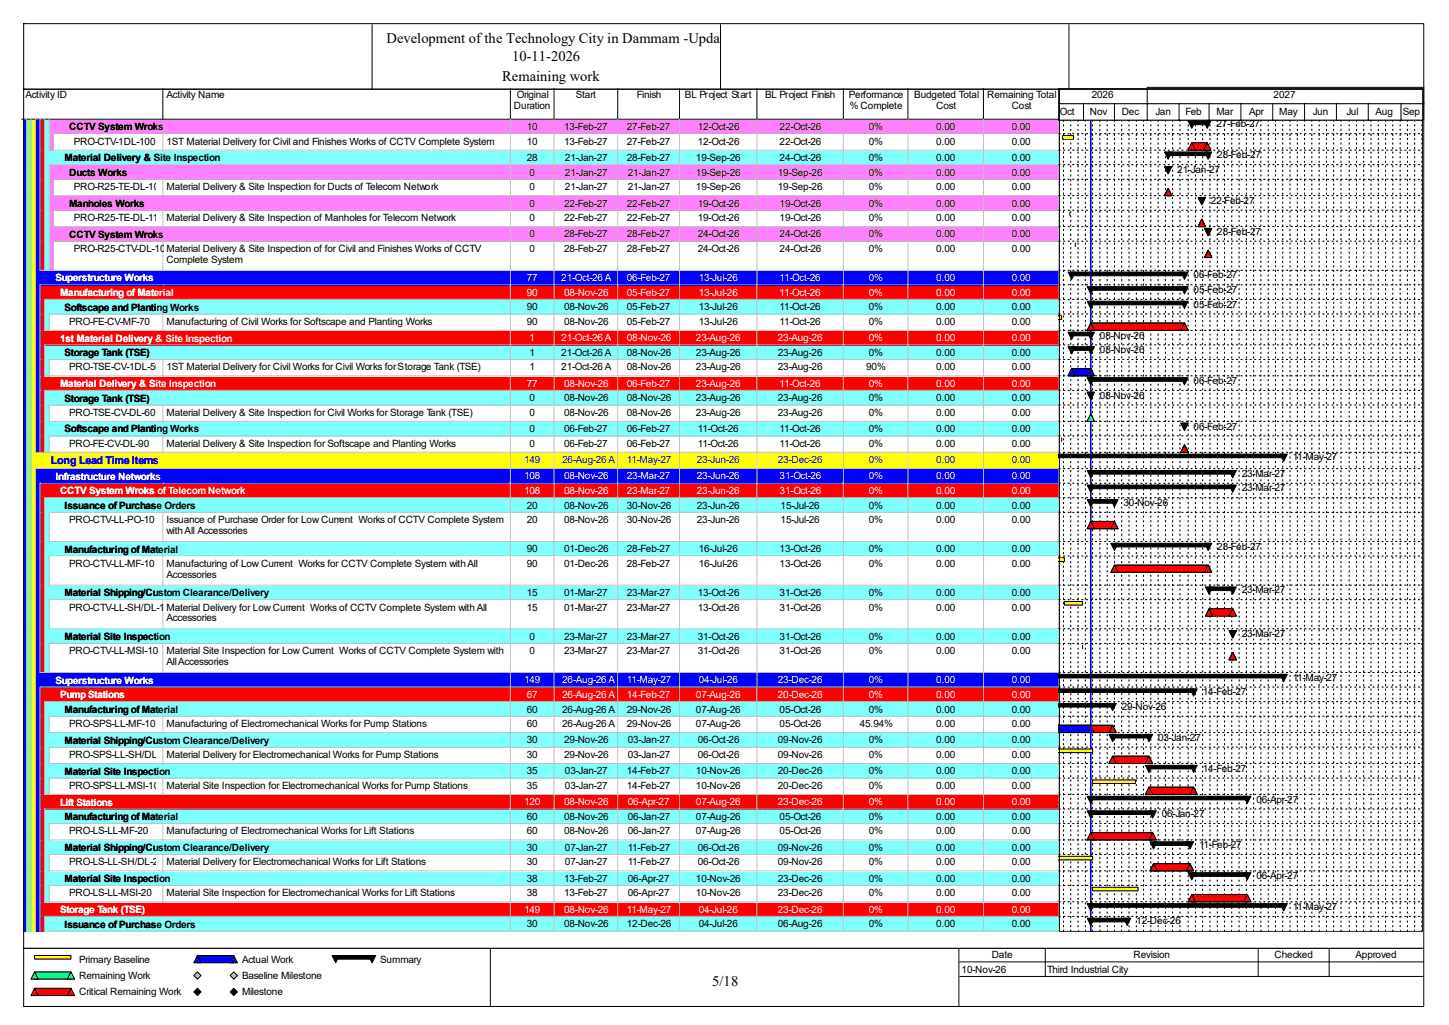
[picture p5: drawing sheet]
<svg xmlns="http://www.w3.org/2000/svg" width="420mm" height="297mm" viewBox="0 0 420 297" stroke-linecap="round" stroke-linejoin="round" font-family="sans-serif">
<defs><g id="words">
<g font-size="4.2">
<text x="112.1" y="12.4">Development of the Technology City in Dammam -Update</text>
<text x="148.5" y="17.7">10-11-2026</text>
<text x="145.5" y="23.5">Remaining work</text>
<text x="206.5" y="285.6">5/18</text>
</g>
<text font-size="3.2" fill="#00f" x="14.8" y="134.5">Long Lead Time Items</text>
<g font-size="2.9">
<text x="7.4" y="28.4">Activity ID</text>
<text x="48.3" y="28.4">Activity Name</text>
<text x="149.8" y="28.4">Original</text>
<text x="166.9" y="28.4">Start</text>
<text x="184.6" y="28.4">Finish</text>
<text x="198.5" y="28.4">BL Project Start</text>
<text x="221.8" y="28.4">BL Project Finish</text>
<text x="246" y="28.4">Performance</text>
<text x="265" y="28.4">Budgeted Total</text>
<text x="286.1" y="28.4">Remaining Total</text>
<text x="316.4" y="28.4">2026</text>
<text x="369.1" y="28.4">2027</text>
<text x="149" y="31.6">Duration</text>
<text x="246.3" y="31.6">% Complete</text>
<text x="271.4" y="31.6">Cost</text>
<text x="293.2" y="31.6">Cost</text>
<text x="307.2" y="33.2">Oct</text>
<text x="315.9" y="33.2">Nov</text>
<text x="325.1" y="33.2">Dec</text>
<text x="334.9" y="33.2">Jan</text>
<text x="343.6" y="33.2">Feb</text>
<text x="352.6" y="33.2">Mar</text>
<text x="362" y="33.2">Apr</text>
<text x="370.8" y="33.2">May</text>
<text x="380.5" y="33.2">Jun</text>
<text x="390.3" y="33.2">Jul</text>
<text x="398.7" y="33.2">Aug</text>
<text x="406.6" y="33.2">Sep</text>
<text x="20" y="37.8">CCTV System Wroks</text>
<text x="21.4" y="41.9">PRO-CTV-1DL-100</text>
<text x="48.3" y="41.9">1ST Material Delivery for Civil and Finishes Works of CCTV Complete System</text>
<text x="152.7" y="37.7">10</text>
<text x="152.7" y="41.9">10</text>
<text x="163.5" y="37.7">13-Feb-27</text>
<text x="163.5" y="41.9">13-Feb-27</text>
<text x="181.7" y="37.7">27-Feb-27</text>
<text x="181.7" y="41.9">27-Feb-27</text>
<text x="202.3" y="37.7">12-Oct-26</text>
<text x="202.3" y="41.9">12-Oct-26</text>
<text x="226" y="37.7">22-Oct-26</text>
<text x="226" y="41.9">22-Oct-26</text>
<text x="251.8" y="37.7">0%</text>
<text x="251.8" y="41.9">0%</text>
<text x="271.4" y="37.7">0.00</text>
<text x="271.4" y="41.9">0.00</text>
<text x="293.2" y="37.7">0.00</text>
<text x="293.2" y="41.9">0.00</text>
<text x="352.6" y="36.9">27-Feb-27</text>
<text x="18.7" y="46.7">Material Delivery &amp; Site Inspection</text>
<text x="152.7" y="46.7">28</text>
<text x="163.7" y="46.7">21-Jan-27</text>
<text x="181.7" y="46.7">28-Feb-27</text>
<text x="201.7" y="46.7">19-Sep-26</text>
<text x="226" y="46.7">24-Oct-26</text>
<text x="251.8" y="46.7">0%</text>
<text x="271.4" y="46.7">0.00</text>
<text x="293.2" y="46.7">0.00</text>
<text x="352.8" y="45.9">28-Feb-27</text>
<text x="20" y="51">Ducts Works</text>
<text x="153.5" y="50.9">0</text>
<text x="163.7" y="50.9">21-Jan-27</text>
<text x="181.9" y="50.9">21-Jan-27</text>
<text x="201.7" y="50.9">19-Sep-26</text>
<text x="225.5" y="50.9">19-Sep-26</text>
<text x="251.8" y="50.9">0%</text>
<text x="271.4" y="50.9">0.00</text>
<text x="293.2" y="50.9">0.00</text>
<text x="341.2" y="50.1">21-Jan-27</text>
<text x="20" y="59.9">Manholes Works</text>
<text x="21.4" y="55.1">PRO-R25-TE-DL-100</text>
<text x="48.3" y="55.1">Material Delivery &amp; Site Inspection for Ducts of Telecom Network</text>
<text x="153.5" y="55.1">0</text>
<text x="153.5" y="59.9">0</text>
<text x="163.5" y="59.9">22-Feb-27</text>
<text x="163.7" y="55.1">21-Jan-27</text>
<text x="181.7" y="59.9">22-Feb-27</text>
<text x="181.9" y="55.1">21-Jan-27</text>
<text x="201.7" y="55.1">19-Sep-26</text>
<text x="202.3" y="59.9">19-Oct-26</text>
<text x="225.5" y="55.1">19-Sep-26</text>
<text x="226" y="59.9">19-Oct-26</text>
<text x="251.8" y="55.1">0%</text>
<text x="251.8" y="59.9">0%</text>
<text x="271.4" y="55.1">0.00</text>
<text x="271.4" y="59.9">0.00</text>
<text x="293.2" y="55.1">0.00</text>
<text x="293.2" y="59.9">0.00</text>
<text x="351" y="59.1">22-Feb-27</text>
<text x="21.4" y="64.1">PRO-R25-TE-DL-110</text>
<text x="48.3" y="64.1">Material Delivery &amp; Site Inspection of Manholes for Telecom Network</text>
<text x="153.5" y="64.1">0</text>
<text x="163.5" y="64.1">22-Feb-27</text>
<text x="181.7" y="64.1">22-Feb-27</text>
<text x="202.3" y="64.1">19-Oct-26</text>
<text x="226" y="64.1">19-Oct-26</text>
<text x="251.8" y="64.1">0%</text>
<text x="271.4" y="64.1">0.00</text>
<text x="293.2" y="64.1">0.00</text>
<text x="20" y="68.9">CCTV System Wroks</text>
<text x="153.5" y="68.8">0</text>
<text x="163.5" y="68.8">28-Feb-27</text>
<text x="181.7" y="68.8">28-Feb-27</text>
<text x="202.3" y="68.8">24-Oct-26</text>
<text x="226" y="68.8">24-Oct-26</text>
<text x="251.8" y="68.8">0%</text>
<text x="271.4" y="68.8">0.00</text>
<text x="293.2" y="68.8">0.00</text>
<text x="352.8" y="68">28-Feb-27</text>
<text x="21.4" y="73">PRO-R25-CTV-DL-100</text>
<text x="48.3" y="73">Material Delivery &amp; Site Inspection of for Civil and Finishes Works of CCTV</text>
<text x="48.3" y="76.2">Complete System</text>
<text x="153.5" y="73">0</text>
<text x="163.5" y="73">28-Feb-27</text>
<text x="181.7" y="73">28-Feb-27</text>
<text x="202.3" y="73">24-Oct-26</text>
<text x="226" y="73">24-Oct-26</text>
<text x="251.8" y="73">0%</text>
<text x="271.4" y="73">0.00</text>
<text x="293.2" y="73">0.00</text>
<text x="345.9" y="80.7">06-Feb-27</text>
<text x="152.7" y="89.9">90</text>
<text x="163.5" y="89.9">08-Nov-26</text>
<text x="181.7" y="89.9">05-Feb-27</text>
<text x="202.5" y="89.9">13-Jul-26</text>
<text x="226" y="89.9">11-Oct-26</text>
<text x="251.8" y="89.9">0%</text>
<text x="271.4" y="89.9">0.00</text>
<text x="293.2" y="89.9">0.00</text>
<text x="345.9" y="84.9">05-Feb-27</text>
<text x="345.9" y="89.1">05-Feb-27</text>
<text x="18.7" y="90">Softscape and Planting Works</text>
<text x="20" y="94.1">PRO-FE-CV-MF-70</text>
<text x="48.3" y="94.1">Manufacturing of Civil Works for Softscape and Planting Works</text>
<text x="152.7" y="94.1">90</text>
<text x="163.5" y="94.1">08-Nov-26</text>
<text x="181.7" y="94.1">05-Feb-27</text>
<text x="202.5" y="94.1">13-Jul-26</text>
<text x="226" y="94.1">11-Oct-26</text>
<text x="251.8" y="94.1">0%</text>
<text x="271.4" y="94.1">0.00</text>
<text x="293.2" y="94.1">0.00</text>
<text x="318.8" y="98.1">08-Nov-26</text>
<text x="18.7" y="103.2">Storage Tank (TSE)</text>
<text x="20" y="107.3">PRO-TSE-CV-1DL-50</text>
<text x="48.3" y="107.3">1ST Material Delivery for Civil Works for Civil Works for Storage Tank (TSE)</text>
<text x="153.5" y="103.1">1</text>
<text x="153.5" y="107.3">1</text>
<text x="162.7" y="103.1">21-Oct-26 A</text>
<text x="162.7" y="107.3">21-Oct-26 A</text>
<text x="181.7" y="103.1">08-Nov-26</text>
<text x="181.7" y="107.3">08-Nov-26</text>
<text x="201.7" y="103.1">23-Aug-26</text>
<text x="201.7" y="107.3">23-Aug-26</text>
<text x="225.5" y="103.1">23-Aug-26</text>
<text x="225.5" y="107.3">23-Aug-26</text>
<text x="251" y="107.3">90%</text>
<text x="251.8" y="103.1">0%</text>
<text x="271.4" y="103.1">0.00</text>
<text x="271.4" y="107.3">0.00</text>
<text x="293.2" y="103.1">0.00</text>
<text x="293.2" y="107.3">0.00</text>
<text x="318.8" y="102.3">08-Nov-26</text>
<text x="345.9" y="111.3">06-Feb-27</text>
<text x="18.7" y="116.4">Storage Tank (TSE)</text>
<text x="153.5" y="116.3">0</text>
<text x="163.5" y="116.3">08-Nov-26</text>
<text x="181.7" y="116.3">08-Nov-26</text>
<text x="201.7" y="116.3">23-Aug-26</text>
<text x="225.5" y="116.3">23-Aug-26</text>
<text x="251.8" y="116.3">0%</text>
<text x="271.4" y="116.3">0.00</text>
<text x="293.2" y="116.3">0.00</text>
<text x="318.8" y="115.5">08-Nov-26</text>
<text x="18.7" y="125.3">Softscape and Planting Works</text>
<text x="20" y="120.5">PRO-TSE-CV-DL-60</text>
<text x="48.3" y="120.5">Material Delivery &amp; Site Inspection for Civil Works for Storage Tank (TSE)</text>
<text x="153.5" y="120.5">0</text>
<text x="153.5" y="125.2">0</text>
<text x="163.5" y="120.5">08-Nov-26</text>
<text x="163.5" y="125.2">06-Feb-27</text>
<text x="181.7" y="120.5">08-Nov-26</text>
<text x="181.7" y="125.2">06-Feb-27</text>
<text x="201.7" y="120.5">23-Aug-26</text>
<text x="202.3" y="125.2">11-Oct-26</text>
<text x="225.5" y="120.5">23-Aug-26</text>
<text x="226" y="125.2">11-Oct-26</text>
<text x="251.8" y="120.5">0%</text>
<text x="251.8" y="125.2">0%</text>
<text x="271.4" y="120.5">0.00</text>
<text x="271.4" y="125.2">0.00</text>
<text x="293.2" y="120.5">0.00</text>
<text x="293.2" y="125.2">0.00</text>
<text x="345.9" y="124.5">06-Feb-27</text>
<text x="20" y="129.5">PRO-FE-CV-DL-90</text>
<text x="48.3" y="129.5">Material Delivery &amp; Site Inspection for Softscape and Planting Works</text>
<text x="153.5" y="129.5">0</text>
<text x="163.5" y="129.5">06-Feb-27</text>
<text x="181.7" y="129.5">06-Feb-27</text>
<text x="202.3" y="129.5">11-Oct-26</text>
<text x="226" y="129.5">11-Oct-26</text>
<text x="251.8" y="129.5">0%</text>
<text x="271.4" y="129.5">0.00</text>
<text x="293.2" y="129.5">0.00</text>
<text x="374.7" y="133.4">11-May-27</text>
<text x="359.9" y="138.2">23-Mar-27</text>
<text x="359.9" y="142.4">23-Mar-27</text>
<text x="18.7" y="147.5">Issuance of Purchase Orders</text>
<text x="152.7" y="147.4">20</text>
<text x="163.5" y="147.4">08-Nov-26</text>
<text x="181.7" y="147.4">30-Nov-26</text>
<text x="202" y="147.4">23-Jun-26</text>
<text x="226.2" y="147.4">15-Jul-26</text>
<text x="251.8" y="147.4">0%</text>
<text x="271.4" y="147.4">0.00</text>
<text x="293.2" y="147.4">0.00</text>
<text x="325.7" y="146.6">30-Nov-26</text>
<text x="20" y="151.6">PRO-CTV-LL-PO-10</text>
<text x="48.3" y="151.6">Issuance of Purchase Order for Low Current Works of CCTV Complete System</text>
<text x="48.3" y="154.8">with All Accessories</text>
<text x="152.7" y="151.6">20</text>
<text x="163.5" y="151.6">08-Nov-26</text>
<text x="181.7" y="151.6">30-Nov-26</text>
<text x="202" y="151.6">23-Jun-26</text>
<text x="226.2" y="151.6">15-Jul-26</text>
<text x="251.8" y="151.6">0%</text>
<text x="271.4" y="151.6">0.00</text>
<text x="293.2" y="151.6">0.00</text>
<text x="18.7" y="160.1">Manufacturing of Material</text>
<text x="152.7" y="160.1">90</text>
<text x="163.5" y="160.1">01-Dec-26</text>
<text x="181.7" y="160.1">28-Feb-27</text>
<text x="202.5" y="160.1">16-Jul-26</text>
<text x="226" y="160.1">13-Oct-26</text>
<text x="251.8" y="160.1">0%</text>
<text x="271.4" y="160.1">0.00</text>
<text x="293.2" y="160.1">0.00</text>
<text x="352.8" y="159.3">28-Feb-27</text>
<text x="20" y="164.3">PRO-CTV-LL-MF-10</text>
<text x="48.3" y="164.3">Manufacturing of Low Current Works for CCTV Complete System with All</text>
<text x="48.3" y="167.4">Accessories</text>
<text x="152.7" y="164.3">90</text>
<text x="163.5" y="164.3">01-Dec-26</text>
<text x="181.7" y="164.3">28-Feb-27</text>
<text x="202.5" y="164.3">16-Jul-26</text>
<text x="226" y="164.3">13-Oct-26</text>
<text x="251.8" y="164.3">0%</text>
<text x="271.4" y="164.3">0.00</text>
<text x="293.2" y="164.3">0.00</text>
<text x="18.7" y="172.8">Material Shipping/Custom Clearance/Delivery</text>
<text x="152.7" y="172.7">15</text>
<text x="163.5" y="172.7">01-Mar-27</text>
<text x="181.7" y="172.7">23-Mar-27</text>
<text x="202.3" y="172.7">13-Oct-26</text>
<text x="226" y="172.7">31-Oct-26</text>
<text x="251.8" y="172.7">0%</text>
<text x="271.4" y="172.7">0.00</text>
<text x="293.2" y="172.7">0.00</text>
<text x="359.9" y="171.9">23-Mar-27</text>
<text x="20" y="176.9">PRO-CTV-LL-SH/DL-10Material Delivery for Low Current Works of CCTV Complete System with All</text>
<text x="152.7" y="176.9">15</text>
<text x="163.5" y="176.9">01-Mar-27</text>
<text x="181.7" y="176.9">23-Mar-27</text>
<text x="202.3" y="176.9">13-Oct-26</text>
<text x="226" y="176.9">31-Oct-26</text>
<text x="251.8" y="176.9">0%</text>
<text x="271.4" y="176.9">0.00</text>
<text x="293.2" y="176.9">0.00</text>
<text x="18.7" y="185.5">Material Site Inspection</text>
<text x="48.3" y="180.1">Accessories</text>
<text x="153.5" y="185.4">0</text>
<text x="163.5" y="185.4">23-Mar-27</text>
<text x="181.7" y="185.4">23-Mar-27</text>
<text x="202.3" y="185.4">31-Oct-26</text>
<text x="226" y="185.4">31-Oct-26</text>
<text x="251.8" y="185.4">0%</text>
<text x="271.4" y="185.4">0.00</text>
<text x="293.2" y="185.4">0.00</text>
<text x="359.9" y="184.6">23-Mar-27</text>
<text x="20" y="189.6">PRO-CTV-LL-MSI-10</text>
<text x="48.3" y="189.6">Material Site Inspection for Low Current Works of CCTV Complete System with</text>
<text x="153.5" y="189.6">0</text>
<text x="163.5" y="189.6">23-Mar-27</text>
<text x="181.7" y="189.6">23-Mar-27</text>
<text x="202.3" y="189.6">31-Oct-26</text>
<text x="226" y="189.6">31-Oct-26</text>
<text x="251.8" y="189.6">0%</text>
<text x="271.4" y="189.6">0.00</text>
<text x="293.2" y="189.6">0.00</text>
<text x="48.3" y="192.7">All Accessories</text>
<text x="374.7" y="197.2">11-May-27</text>
<text x="348.6" y="201.5">14-Feb-27</text>
<text x="18.7" y="206.5">Manufacturing of Material</text>
<text x="152.7" y="206.5">60</text>
<text x="162.9" y="206.5">26-Aug-26 A</text>
<text x="181.7" y="206.5">29-Nov-26</text>
<text x="201.7" y="206.5">07-Aug-26</text>
<text x="226" y="206.5">05-Oct-26</text>
<text x="251.8" y="206.5">0%</text>
<text x="271.4" y="206.5">0.00</text>
<text x="293.2" y="206.5">0.00</text>
<text x="325.1" y="205.7">29-Nov-26</text>
<text x="18.7" y="215.5">Material Shipping/Custom Clearance/Delivery</text>
<text x="20" y="210.7">PRO-SPS-LL-MF-10</text>
<text x="48.3" y="210.7">Manufacturing of Electromechanical Works for Pump Stations</text>
<text x="152.7" y="210.7">60</text>
<text x="152.7" y="215.4">30</text>
<text x="162.9" y="210.7">26-Aug-26 A</text>
<text x="163.5" y="215.4">29-Nov-26</text>
<text x="181.7" y="210.7">29-Nov-26</text>
<text x="181.9" y="215.4">03-Jan-27</text>
<text x="201.7" y="210.7">07-Aug-26</text>
<text x="202.3" y="215.4">06-Oct-26</text>
<text x="225.5" y="215.4">09-Nov-26</text>
<text x="226" y="210.7">05-Oct-26</text>
<text x="249.2" y="210.7">45.94%</text>
<text x="251.8" y="215.4">0%</text>
<text x="271.4" y="210.7">0.00</text>
<text x="271.4" y="215.4">0.00</text>
<text x="293.2" y="210.7">0.00</text>
<text x="293.2" y="215.4">0.00</text>
<text x="335.7" y="214.6">03-Jan-27</text>
<text x="20" y="219.6">PRO-SPS-LL-SH/DL-10</text>
<text x="48.3" y="219.6">Material Delivery for Electromechanical Works for Pump Stations</text>
<text x="152.7" y="219.6">30</text>
<text x="163.5" y="219.6">29-Nov-26</text>
<text x="181.9" y="219.6">03-Jan-27</text>
<text x="202.3" y="219.6">06-Oct-26</text>
<text x="225.5" y="219.6">09-Nov-26</text>
<text x="251.8" y="219.6">0%</text>
<text x="271.4" y="219.6">0.00</text>
<text x="293.2" y="219.6">0.00</text>
<text x="18.7" y="224.5">Material Site Inspection</text>
<text x="152.7" y="224.4">35</text>
<text x="163.7" y="224.4">03-Jan-27</text>
<text x="181.7" y="224.4">14-Feb-27</text>
<text x="201.7" y="224.4">10-Nov-26</text>
<text x="225.5" y="224.4">20-Dec-26</text>
<text x="251.8" y="224.4">0%</text>
<text x="271.4" y="224.4">0.00</text>
<text x="293.2" y="224.4">0.00</text>
<text x="348.6" y="223.6">14-Feb-27</text>
<text x="20" y="228.6">PRO-SPS-LL-MSI-10</text>
<text x="48.3" y="228.6">Material Site Inspection for Electromechanical Works for Pump Stations</text>
<text x="152.7" y="228.6">35</text>
<text x="163.7" y="228.6">03-Jan-27</text>
<text x="181.7" y="228.6">14-Feb-27</text>
<text x="201.7" y="228.6">10-Nov-26</text>
<text x="225.5" y="228.6">20-Dec-26</text>
<text x="251.8" y="228.6">0%</text>
<text x="271.4" y="228.6">0.00</text>
<text x="293.2" y="228.6">0.00</text>
<text x="364.2" y="232.6">06-Apr-27</text>
<text x="18.7" y="237.7">Manufacturing of Material</text>
<text x="152.7" y="237.6">60</text>
<text x="163.5" y="237.6">08-Nov-26</text>
<text x="181.9" y="237.6">06-Jan-27</text>
<text x="201.7" y="237.6">07-Aug-26</text>
<text x="226" y="237.6">05-Oct-26</text>
<text x="251.8" y="237.6">0%</text>
<text x="271.4" y="237.6">0.00</text>
<text x="293.2" y="237.6">0.00</text>
<text x="336.7" y="236.8">06-Jan-27</text>
<text x="20" y="241.8">PRO-LS-LL-MF-20</text>
<text x="48.3" y="241.8">Manufacturing of Electromechanical Works for Lift Stations</text>
<text x="152.7" y="241.8">60</text>
<text x="163.5" y="241.8">08-Nov-26</text>
<text x="181.9" y="241.8">06-Jan-27</text>
<text x="201.7" y="241.8">07-Aug-26</text>
<text x="226" y="241.8">05-Oct-26</text>
<text x="251.8" y="241.8">0%</text>
<text x="271.4" y="241.8">0.00</text>
<text x="293.2" y="241.8">0.00</text>
<text x="347.6" y="245.7">11-Feb-27</text>
<text x="18.7" y="246.6">Material Shipping/Custom Clearance/Delivery</text>
<text x="20" y="250.7">PRO-LS-LL-SH/DL-20</text>
<text x="48.3" y="250.7">Material Delivery for Electromechanical Works for Lift Stations</text>
<text x="152.7" y="246.5">30</text>
<text x="152.7" y="250.7">30</text>
<text x="163.7" y="246.5">07-Jan-27</text>
<text x="163.7" y="250.7">07-Jan-27</text>
<text x="181.9" y="246.5">11-Feb-27</text>
<text x="181.9" y="250.7">11-Feb-27</text>
<text x="202.3" y="246.5">06-Oct-26</text>
<text x="202.3" y="250.7">06-Oct-26</text>
<text x="225.5" y="246.5">09-Nov-26</text>
<text x="225.5" y="250.7">09-Nov-26</text>
<text x="251.8" y="246.5">0%</text>
<text x="251.8" y="250.7">0%</text>
<text x="271.4" y="246.5">0.00</text>
<text x="271.4" y="250.7">0.00</text>
<text x="293.2" y="246.5">0.00</text>
<text x="293.2" y="250.7">0.00</text>
<text x="18.7" y="255.6">Material Site Inspection</text>
<text x="152.7" y="255.5">38</text>
<text x="163.5" y="255.5">13-Feb-27</text>
<text x="181.9" y="255.5">06-Apr-27</text>
<text x="201.7" y="255.5">10-Nov-26</text>
<text x="225.5" y="255.5">23-Dec-26</text>
<text x="251.8" y="255.5">0%</text>
<text x="271.4" y="255.5">0.00</text>
<text x="293.2" y="255.5">0.00</text>
<text x="364.2" y="254.7">06-Apr-27</text>
<text x="20" y="259.7">PRO-LS-LL-MSI-20</text>
<text x="48.3" y="259.7">Material Site Inspection for Electromechanical Works for Lift Stations</text>
<text x="152.7" y="259.7">38</text>
<text x="163.5" y="259.7">13-Feb-27</text>
<text x="181.9" y="259.7">06-Apr-27</text>
<text x="201.7" y="259.7">10-Nov-26</text>
<text x="225.5" y="259.7">23-Dec-26</text>
<text x="251.8" y="259.7">0%</text>
<text x="271.4" y="259.7">0.00</text>
<text x="293.2" y="259.7">0.00</text>
<text x="374.7" y="263.7">11-May-27</text>
<text x="18.7" y="268.8">Issuance of Purchase Orders</text>
<text x="152.7" y="268.7">30</text>
<text x="163.5" y="268.7">08-Nov-26</text>
<text x="181.7" y="268.7">12-Dec-26</text>
<text x="202.5" y="268.7">04-Jul-26</text>
<text x="225.5" y="268.7">06-Aug-26</text>
<text x="251.8" y="268.7">0%</text>
<text x="271.4" y="268.7">0.00</text>
<text x="293.2" y="268.7">0.00</text>
<text x="329.4" y="267.9">12-Dec-26</text>
<text x="22.9" y="279">Primary Baseline</text>
<text x="70.1" y="279">Actual Work</text>
<text x="110.2" y="279">Summary</text>
<text x="278.7" y="281.9">10-Nov-26</text>
<text x="287.4" y="277.7">Date</text>
<text x="303.5" y="281.9">Third Industrial City</text>
<text x="328.5" y="277.7">Revision</text>
<text x="369.4" y="277.7">Checked</text>
<text x="392.9" y="277.7">Approved</text>
<text x="22.9" y="283.7">Remaining Work</text>
<text x="70.1" y="283.7">Baseline Milestone</text>
<text x="22.9" y="288.5">Critical Remaining Work</text>
<text x="70.1" y="288.5">Milestone</text>
</g>
<g font-size="2.9" fill="#fff">
<text x="16.1" y="81.5">Superstructure Works</text>
<text x="152.7" y="81.4">77</text>
<text x="162.7" y="81.4">21-Oct-26 A</text>
<text x="181.7" y="81.4">06-Feb-27</text>
<text x="202.5" y="81.4">13-Jul-26</text>
<text x="226" y="81.4">11-Oct-26</text>
<text x="251.8" y="81.4">0%</text>
<text x="271.4" y="81.4">0.00</text>
<text x="293.2" y="81.4">0.00</text>
<text x="17.4" y="85.8">Manufacturing of Material</text>
<text x="152.7" y="85.7">90</text>
<text x="163.5" y="85.7">08-Nov-26</text>
<text x="181.7" y="85.7">05-Feb-27</text>
<text x="202.5" y="85.7">13-Jul-26</text>
<text x="226" y="85.7">11-Oct-26</text>
<text x="251.8" y="85.7">0%</text>
<text x="271.4" y="85.7">0.00</text>
<text x="293.2" y="85.7">0.00</text>
<text x="17.4" y="99">1st Material Delivery &amp; Site Inspection</text>
<text x="153.5" y="98.9">1</text>
<text x="162.7" y="98.9">21-Oct-26 A</text>
<text x="181.7" y="98.9">08-Nov-26</text>
<text x="201.7" y="98.9">23-Aug-26</text>
<text x="225.5" y="98.9">23-Aug-26</text>
<text x="251.8" y="98.9">0%</text>
<text x="271.4" y="98.9">0.00</text>
<text x="293.2" y="98.9">0.00</text>
<text x="17.4" y="112.1">Material Delivery &amp; Site Inspection</text>
<text x="152.7" y="112.1">77</text>
<text x="163.5" y="112.1">08-Nov-26</text>
<text x="181.7" y="112.1">06-Feb-27</text>
<text x="201.7" y="112.1">23-Aug-26</text>
<text x="226" y="112.1">11-Oct-26</text>
<text x="251.8" y="112.1">0%</text>
<text x="271.4" y="112.1">0.00</text>
<text x="293.2" y="112.1">0.00</text>
<text x="16.1" y="139">Infrastructure Networks</text>
<text x="17.4" y="143.3">CCTV System Wroks of Telecom Network</text>
<text x="151.9" y="138.9">108</text>
<text x="151.9" y="143.2">108</text>
<text x="163.5" y="138.9">08-Nov-26</text>
<text x="163.5" y="143.2">08-Nov-26</text>
<text x="181.7" y="138.9">23-Mar-27</text>
<text x="181.7" y="143.2">23-Mar-27</text>
<text x="202" y="138.9">23-Jun-26</text>
<text x="202" y="143.2">23-Jun-26</text>
<text x="226" y="138.9">31-Oct-26</text>
<text x="226" y="143.2">31-Oct-26</text>
<text x="251.8" y="138.9">0%</text>
<text x="251.8" y="143.2">0%</text>
<text x="271.4" y="138.9">0.00</text>
<text x="271.4" y="143.2">0.00</text>
<text x="293.2" y="138.9">0.00</text>
<text x="293.2" y="143.2">0.00</text>
<text x="16.1" y="198.1">Superstructure Works</text>
<text x="17.4" y="202.3">Pump Stations</text>
<text x="151.9" y="198">149</text>
<text x="152.7" y="202.2">67</text>
<text x="162.9" y="198">26-Aug-26 A</text>
<text x="162.9" y="202.2">26-Aug-26 A</text>
<text x="181.7" y="198">11-May-27</text>
<text x="181.7" y="202.2">14-Feb-27</text>
<text x="201.7" y="202.2">07-Aug-26</text>
<text x="202.5" y="198">04-Jul-26</text>
<text x="225.5" y="198">23-Dec-26</text>
<text x="225.5" y="202.2">20-Dec-26</text>
<text x="251.8" y="198">0%</text>
<text x="251.8" y="202.2">0%</text>
<text x="271.4" y="198">0.00</text>
<text x="271.4" y="202.2">0.00</text>
<text x="293.2" y="198">0.00</text>
<text x="293.2" y="202.2">0.00</text>
<text x="17.4" y="233.4">Lift Stations</text>
<text x="151.9" y="233.3">120</text>
<text x="163.5" y="233.3">08-Nov-26</text>
<text x="181.9" y="233.3">06-Apr-27</text>
<text x="201.7" y="233.3">07-Aug-26</text>
<text x="225.5" y="233.3">23-Dec-26</text>
<text x="251.8" y="233.3">0%</text>
<text x="271.4" y="233.3">0.00</text>
<text x="293.2" y="233.3">0.00</text>
<text x="17.4" y="264.5">Storage Tank (TSE)</text>
<text x="151.9" y="264.5">149</text>
<text x="163.5" y="264.5">08-Nov-26</text>
<text x="181.7" y="264.5">11-May-27</text>
<text x="202.5" y="264.5">04-Jul-26</text>
<text x="225.5" y="264.5">23-Dec-26</text>
<text x="251.8" y="264.5">0%</text>
<text x="271.4" y="264.5">0.00</text>
<text x="293.2" y="264.5">0.00</text>
</g>
<g font-size="2.9" fill="#00f">
<text x="151.9" y="134.2">149</text>
<text x="162.9" y="134.2">26-Aug-26 A</text>
<text x="181.7" y="134.2">11-May-27</text>
<text x="202" y="134.2">23-Jun-26</text>
<text x="225.5" y="134.2">23-Dec-26</text>
<text x="251.8" y="134.2">0%</text>
<text x="271.4" y="134.2">0.00</text>
<text x="293.2" y="134.2">0.00</text>
</g>
</g></defs>
<path d="M47.2 25.6v8.9h-40.9" fill="none" stroke="#000" stroke-width=".29"/>
<path d="M47.5 25.6h100.7v9.2h-100.7z" fill="#fff"/>
<path d="M147.9 25.6v8.9h-100.7" fill="none" stroke="#000" stroke-width=".29"/>
<path d="M148.2 25.6h12.7v9.2h-12.7z" fill="#fff"/>
<path d="M160.6 25.6v8.9h-12.7" fill="none" stroke="#000" stroke-width=".29"/>
<path d="M160.9 25.6h18.4v9.2h-18.4z" fill="#fff"/>
<path d="M179 25.6v8.9h-18.4" fill="none" stroke="#000" stroke-width=".29"/>
<path d="M179.3 25.6h17.9v9.2h-17.9z" fill="#fff"/>
<path d="M197 25.6v8.9h-18" fill="none" stroke="#000" stroke-width=".29"/>
<path d="M197.2 25.6h22.5v9.2h-22.5z" fill="#fff"/>
<path d="M219.4 25.6v8.9h-22.4" fill="none" stroke="#000" stroke-width=".29"/>
<path d="M219.7 25.6h25v9.2h-25z" fill="#fff"/>
<path d="M244.4 25.6v8.9h-25" fill="none" stroke="#000" stroke-width=".29"/>
<path d="M244.7 25.6h18.7v9.2h-18.7z" fill="#fff"/>
<path d="M263.2 25.6v8.9h-18.8" fill="none" stroke="#000" stroke-width=".29"/>
<path d="M263.4 25.6h21.9v9.2h-21.9z" fill="#fff"/>
<path d="M285 25.6v8.9h-21.8" fill="none" stroke="#000" stroke-width=".29"/>
<path d="M285.3 25.6h21.9v9.2h-21.9z" fill="#fff"/>
<path d="M306.9 25.6v8.9h-21.9" fill="none" stroke="#000" stroke-width=".29"/>
<path d="M6.6 34.8h1.3v4.2h-1.3z" fill="#00f"/>
<path d="M7.6 34.5v4.5" fill="none" stroke="#c0c0c0" stroke-width=".29"/>
<path d="M7.9 34.8h1.3v4.2h-1.3z" fill="#80ff80"/>
<path d="M9 34.5v4.5" fill="none" stroke="#c0c0c0" stroke-width=".29"/>
<path d="M9.2 34.8h1.3v4.2h-1.3z" fill="#ff0"/>
<path d="M10.3 34.5v4.5" fill="none" stroke="#c0c0c0" stroke-width=".29"/>
<path d="M10.5 34.8h1.4v4.2h-1.4z" fill="#00f"/>
<path d="M11.6 34.5v4.5" fill="none" stroke="#c0c0c0" stroke-width=".29"/>
<path d="M11.9 34.8h1.3v4.2h-1.3z" fill="#f00"/>
<path d="M12.9 34.5v4.5" fill="none" stroke="#c0c0c0" stroke-width=".29"/>
<path d="M13.2 34.8h1.3v4.2h-1.3z" fill="#80ffff"/>
<path d="M14.2 34.5v4.5" fill="none" stroke="#c0c0c0" stroke-width=".29"/>
<path d="M14.5 34.8h33v4.2h-33z" fill="#ff80ff"/>
<path d="M15.6 38.8h31.9" fill="none" stroke="#c0c0c0" stroke-width=".29"/>
<path d="M47.5 34.8h100.7v4.2h-100.7z" fill="#ff80ff"/>
<path d="M147.9 34.5v4.3h-100.4" fill="none" stroke="#c0c0c0" stroke-width=".29"/>
<path d="M148.2 34.8h12.7v4.2h-12.7z" fill="#ff80ff"/>
<path d="M160.6 34.5v4.3h-12.4" fill="none" stroke="#c0c0c0" stroke-width=".29"/>
<path d="M160.9 34.8h18.4v4.2h-18.4z" fill="#ff80ff"/>
<path d="M179 34.5v4.3h-18.1" fill="none" stroke="#c0c0c0" stroke-width=".29"/>
<path d="M179.3 34.8h17.9v4.2h-17.9z" fill="#ff80ff"/>
<path d="M197 34.5v4.3h-17.7" fill="none" stroke="#c0c0c0" stroke-width=".29"/>
<path d="M197.2 34.8h22.5v4.2h-22.5z" fill="#ff80ff"/>
<path d="M219.4 34.5v4.3h-22.2" fill="none" stroke="#c0c0c0" stroke-width=".29"/>
<path d="M219.7 34.8h25v4.2h-25z" fill="#ff80ff"/>
<path d="M244.4 34.5v4.3h-24.7" fill="none" stroke="#c0c0c0" stroke-width=".29"/>
<path d="M244.7 34.8h18.7v4.2h-18.7z" fill="#ff80ff"/>
<path d="M263.2 34.5v4.3h-18.5" fill="none" stroke="#c0c0c0" stroke-width=".29"/>
<path d="M263.4 34.8h21.9v4.2h-21.9z" fill="#ff80ff"/>
<path d="M285 34.5v4.3h-21.6" fill="none" stroke="#c0c0c0" stroke-width=".29"/>
<path d="M285.3 34.8h21.9v4.2h-21.9z" fill="#ff80ff"/>
<path d="M306.9 34.5v4.3h-21.6" fill="none" stroke="#c0c0c0" stroke-width=".29"/>
<path d="M6.6 39h1.3v4.8h-1.3z" fill="#00f"/>
<path d="M7.6 38.8v5" fill="none" stroke="#c0c0c0" stroke-width=".29"/>
<path d="M7.9 39h1.3v4.8h-1.3z" fill="#80ff80"/>
<path d="M9 38.8v5" fill="none" stroke="#c0c0c0" stroke-width=".29"/>
<path d="M9.2 39h1.3v4.8h-1.3z" fill="#ff0"/>
<path d="M10.3 38.8v5" fill="none" stroke="#c0c0c0" stroke-width=".29"/>
<path d="M10.5 39h1.4v4.8h-1.4z" fill="#00f"/>
<path d="M11.6 38.8v5" fill="none" stroke="#c0c0c0" stroke-width=".29"/>
<path d="M11.9 39h1.3v4.8h-1.3z" fill="#f00"/>
<path d="M12.9 38.8v5" fill="none" stroke="#c0c0c0" stroke-width=".29"/>
<path d="M13.2 39h1.3v4.8h-1.3z" fill="#80ffff"/>
<path d="M14.2 38.8v5" fill="none" stroke="#c0c0c0" stroke-width=".29"/>
<path d="M14.5 39h1.3v4.8h-1.3z" fill="#ff80ff"/>
<path d="M15.6 38.8v5M14.2 43.5h1.6" fill="none" stroke="#c0c0c0" stroke-width=".29"/>
<path d="M15.8 39h31.7v4.8h-31.7z" fill="#fff"/>
<path d="M47.2 38.8v5M15.6 43.5h31.9" fill="none" stroke="#c0c0c0" stroke-width=".29"/>
<path d="M47.5 39h100.7v4.8h-100.7z" fill="#fff"/>
<path d="M147.9 38.8v4.7h-100.4" fill="none" stroke="#c0c0c0" stroke-width=".29"/>
<path d="M148.2 39h12.7v4.8h-12.7z" fill="#fff"/>
<path d="M160.6 38.8v4.7h-12.4" fill="none" stroke="#c0c0c0" stroke-width=".29"/>
<path d="M160.9 39h18.4v4.8h-18.4z" fill="#fff"/>
<path d="M179 38.8v4.7h-18.1" fill="none" stroke="#c0c0c0" stroke-width=".29"/>
<path d="M179.3 39h17.9v4.8h-17.9z" fill="#fff"/>
<path d="M197 38.8v4.7h-17.7" fill="none" stroke="#c0c0c0" stroke-width=".29"/>
<path d="M197.2 39h22.5v4.8h-22.5z" fill="#fff"/>
<path d="M219.4 38.8v4.7h-22.2" fill="none" stroke="#c0c0c0" stroke-width=".29"/>
<path d="M219.7 39h25v4.8h-25z" fill="#fff"/>
<path d="M244.4 38.8v4.7h-24.7" fill="none" stroke="#c0c0c0" stroke-width=".29"/>
<path d="M244.7 39h18.7v4.8h-18.7z" fill="#fff"/>
<path d="M263.2 38.8v4.7h-18.5" fill="none" stroke="#c0c0c0" stroke-width=".29"/>
<path d="M263.4 39h21.9v4.8h-21.9z" fill="#fff"/>
<path d="M285 38.8v4.7h-21.6" fill="none" stroke="#c0c0c0" stroke-width=".29"/>
<path d="M285.3 39h21.9v4.8h-21.9z" fill="#fff"/>
<path d="M306.9 38.8v4.7h-21.6" fill="none" stroke="#c0c0c0" stroke-width=".29"/>
<path d="M6.6 43.8h1.3v4.2h-1.3z" fill="#00f"/>
<path d="M7.6 43.5v4.5" fill="none" stroke="#c0c0c0" stroke-width=".29"/>
<path d="M7.9 43.8h1.3v4.2h-1.3z" fill="#80ff80"/>
<path d="M9 43.5v4.5" fill="none" stroke="#c0c0c0" stroke-width=".29"/>
<path d="M9.2 43.8h1.3v4.2h-1.3z" fill="#ff0"/>
<path d="M10.3 43.5v4.5" fill="none" stroke="#c0c0c0" stroke-width=".29"/>
<path d="M10.5 43.8h1.4v4.2h-1.4z" fill="#00f"/>
<path d="M11.6 43.5v4.5" fill="none" stroke="#c0c0c0" stroke-width=".29"/>
<path d="M11.9 43.8h1.3v4.2h-1.3z" fill="#f00"/>
<path d="M12.9 43.5v4.5" fill="none" stroke="#c0c0c0" stroke-width=".29"/>
<path d="M13.2 43.8h34.3v4.2h-34.3z" fill="#80ffff"/>
<path d="M14.2 47.7h33.3" fill="none" stroke="#c0c0c0" stroke-width=".29"/>
<path d="M47.5 43.8h100.7v4.2h-100.7z" fill="#80ffff"/>
<path d="M147.9 43.5v4.2h-100.4" fill="none" stroke="#c0c0c0" stroke-width=".29"/>
<path d="M148.2 43.8h12.7v4.2h-12.7z" fill="#80ffff"/>
<path d="M160.6 43.5v4.2h-12.4" fill="none" stroke="#c0c0c0" stroke-width=".29"/>
<path d="M160.9 43.8h18.4v4.2h-18.4z" fill="#80ffff"/>
<path d="M179 43.5v4.2h-18.1" fill="none" stroke="#c0c0c0" stroke-width=".29"/>
<path d="M179.3 43.8h17.9v4.2h-17.9z" fill="#80ffff"/>
<path d="M197 43.5v4.2h-17.7" fill="none" stroke="#c0c0c0" stroke-width=".29"/>
<path d="M197.2 43.8h22.5v4.2h-22.5z" fill="#80ffff"/>
<path d="M219.4 43.5v4.2h-22.2" fill="none" stroke="#c0c0c0" stroke-width=".29"/>
<path d="M219.7 43.8h25v4.2h-25z" fill="#80ffff"/>
<path d="M244.4 43.5v4.2h-24.7" fill="none" stroke="#c0c0c0" stroke-width=".29"/>
<path d="M244.7 43.8h18.7v4.2h-18.7z" fill="#80ffff"/>
<path d="M263.2 43.5v4.2h-18.5" fill="none" stroke="#c0c0c0" stroke-width=".29"/>
<path d="M263.4 43.8h21.9v4.2h-21.9z" fill="#80ffff"/>
<path d="M285 43.5v4.2h-21.6" fill="none" stroke="#c0c0c0" stroke-width=".29"/>
<path d="M285.3 43.8h21.9v4.2h-21.9z" fill="#80ffff"/>
<path d="M306.9 43.5v4.2h-21.6" fill="none" stroke="#c0c0c0" stroke-width=".29"/>
<path d="M6.6 48h1.3v4.2h-1.3z" fill="#00f"/>
<path d="M7.6 47.7v4.5" fill="none" stroke="#c0c0c0" stroke-width=".29"/>
<path d="M7.9 48h1.3v4.2h-1.3z" fill="#80ff80"/>
<path d="M9 47.7v4.5" fill="none" stroke="#c0c0c0" stroke-width=".29"/>
<path d="M9.2 48h1.3v4.2h-1.3z" fill="#ff0"/>
<path d="M10.3 47.7v4.5" fill="none" stroke="#c0c0c0" stroke-width=".29"/>
<path d="M10.5 48h1.4v4.2h-1.4z" fill="#00f"/>
<path d="M11.6 47.7v4.5" fill="none" stroke="#c0c0c0" stroke-width=".29"/>
<path d="M11.9 48h1.3v4.2h-1.3z" fill="#f00"/>
<path d="M12.9 47.7v4.5" fill="none" stroke="#c0c0c0" stroke-width=".29"/>
<path d="M13.2 48h1.3v4.2h-1.3z" fill="#80ffff"/>
<path d="M14.2 47.7v4.5" fill="none" stroke="#c0c0c0" stroke-width=".29"/>
<path d="M14.5 48h33v4.2h-33z" fill="#ff80ff"/>
<path d="M15.6 51.9h31.9" fill="none" stroke="#c0c0c0" stroke-width=".29"/>
<path d="M47.5 48h100.7v4.2h-100.7z" fill="#ff80ff"/>
<path d="M147.9 47.7v4.2h-100.4" fill="none" stroke="#c0c0c0" stroke-width=".29"/>
<path d="M148.2 48h12.7v4.2h-12.7z" fill="#ff80ff"/>
<path d="M160.6 47.7v4.2h-12.4" fill="none" stroke="#c0c0c0" stroke-width=".29"/>
<path d="M160.9 48h18.4v4.2h-18.4z" fill="#ff80ff"/>
<path d="M179 47.7v4.2h-18.1" fill="none" stroke="#c0c0c0" stroke-width=".29"/>
<path d="M179.3 48h17.9v4.2h-17.9z" fill="#ff80ff"/>
<path d="M197 47.7v4.2h-17.7" fill="none" stroke="#c0c0c0" stroke-width=".29"/>
<path d="M197.2 48h22.5v4.2h-22.5z" fill="#ff80ff"/>
<path d="M219.4 47.7v4.2h-22.2" fill="none" stroke="#c0c0c0" stroke-width=".29"/>
<path d="M219.7 48h25v4.2h-25z" fill="#ff80ff"/>
<path d="M244.4 47.7v4.2h-24.7" fill="none" stroke="#c0c0c0" stroke-width=".29"/>
<path d="M244.7 48h18.7v4.2h-18.7z" fill="#ff80ff"/>
<path d="M263.2 47.7v4.2h-18.5" fill="none" stroke="#c0c0c0" stroke-width=".29"/>
<path d="M263.4 48h21.9v4.2h-21.9z" fill="#ff80ff"/>
<path d="M285 47.7v4.2h-21.6" fill="none" stroke="#c0c0c0" stroke-width=".29"/>
<path d="M285.3 48h21.9v4.2h-21.9z" fill="#ff80ff"/>
<path d="M306.9 47.7v4.2h-21.6" fill="none" stroke="#c0c0c0" stroke-width=".29"/>
<path d="M6.6 52.2h1.3v4.7h-1.3z" fill="#00f"/>
<path d="M7.6 51.9v5.1" fill="none" stroke="#c0c0c0" stroke-width=".29"/>
<path d="M7.9 52.2h1.3v4.7h-1.3z" fill="#80ff80"/>
<path d="M9 51.9v5.1" fill="none" stroke="#c0c0c0" stroke-width=".29"/>
<path d="M9.2 52.2h1.3v4.7h-1.3z" fill="#ff0"/>
<path d="M10.3 51.9v5.1" fill="none" stroke="#c0c0c0" stroke-width=".29"/>
<path d="M10.5 52.2h1.4v4.7h-1.4z" fill="#00f"/>
<path d="M11.6 51.9v5.1" fill="none" stroke="#c0c0c0" stroke-width=".29"/>
<path d="M11.9 52.2h1.3v4.7h-1.3z" fill="#f00"/>
<path d="M12.9 51.9v5.1" fill="none" stroke="#c0c0c0" stroke-width=".29"/>
<path d="M13.2 52.2h1.3v4.7h-1.3z" fill="#80ffff"/>
<path d="M14.2 51.9v5.1" fill="none" stroke="#c0c0c0" stroke-width=".29"/>
<path d="M14.5 52.2h1.3v4.7h-1.3z" fill="#ff80ff"/>
<path d="M15.6 51.9v5.1" fill="none" stroke="#c0c0c0" stroke-width=".29"/>
<path d="M15.8 52.2h31.7v4.7h-31.7z" fill="#fff"/>
<path d="M15.6 56.7h31.9M47.2 51.9v5.1" fill="none" stroke="#c0c0c0" stroke-width=".29"/>
<path d="M47.5 52.2h100.7v4.7h-100.7z" fill="#fff"/>
<path d="M147.9 51.9v4.8h-100.4" fill="none" stroke="#c0c0c0" stroke-width=".29"/>
<path d="M148.2 52.2h12.7v4.7h-12.7z" fill="#fff"/>
<path d="M160.6 51.9v4.8h-12.4" fill="none" stroke="#c0c0c0" stroke-width=".29"/>
<path d="M160.9 52.2h18.4v4.7h-18.4z" fill="#fff"/>
<path d="M179 51.9v4.8h-18.1" fill="none" stroke="#c0c0c0" stroke-width=".29"/>
<path d="M179.3 52.2h17.9v4.7h-17.9z" fill="#fff"/>
<path d="M197 51.9v4.8h-17.7" fill="none" stroke="#c0c0c0" stroke-width=".29"/>
<path d="M197.2 52.2h22.5v4.7h-22.5z" fill="#fff"/>
<path d="M219.4 51.9v4.8h-22.2" fill="none" stroke="#c0c0c0" stroke-width=".29"/>
<path d="M219.7 52.2h25v4.7h-25z" fill="#fff"/>
<path d="M244.4 51.9v4.8h-24.7" fill="none" stroke="#c0c0c0" stroke-width=".29"/>
<path d="M244.7 52.2h18.7v4.7h-18.7z" fill="#fff"/>
<path d="M263.2 51.9v4.8h-18.5" fill="none" stroke="#c0c0c0" stroke-width=".29"/>
<path d="M263.4 52.2h21.9v4.7h-21.9z" fill="#fff"/>
<path d="M285 51.9v4.8h-21.6" fill="none" stroke="#c0c0c0" stroke-width=".29"/>
<path d="M285.3 52.2h21.9v4.7h-21.9z" fill="#fff"/>
<path d="M306.9 51.9v4.8h-21.6" fill="none" stroke="#c0c0c0" stroke-width=".29"/>
<path d="M6.6 56.9h1.3v4.3h-1.3z" fill="#00f"/>
<path d="M7.6 56.7v4.5" fill="none" stroke="#c0c0c0" stroke-width=".29"/>
<path d="M7.9 56.9h1.3v4.3h-1.3z" fill="#80ff80"/>
<path d="M9 56.7v4.5" fill="none" stroke="#c0c0c0" stroke-width=".29"/>
<path d="M9.2 56.9h1.3v4.3h-1.3z" fill="#ff0"/>
<path d="M10.3 56.7v4.5" fill="none" stroke="#c0c0c0" stroke-width=".29"/>
<path d="M10.5 56.9h1.4v4.3h-1.4z" fill="#00f"/>
<path d="M11.6 56.7v4.5" fill="none" stroke="#c0c0c0" stroke-width=".29"/>
<path d="M11.9 56.9h1.3v4.3h-1.3z" fill="#f00"/>
<path d="M12.9 56.7v4.5" fill="none" stroke="#c0c0c0" stroke-width=".29"/>
<path d="M13.2 56.9h1.3v4.3h-1.3z" fill="#80ffff"/>
<path d="M14.2 56.7v4.5" fill="none" stroke="#c0c0c0" stroke-width=".29"/>
<path d="M14.5 56.9h33v4.3h-33z" fill="#ff80ff"/>
<path d="M15.6 60.9h31.9" fill="none" stroke="#c0c0c0" stroke-width=".29"/>
<path d="M47.5 56.9h100.7v4.3h-100.7z" fill="#ff80ff"/>
<path d="M147.9 56.7v4.2h-100.4" fill="none" stroke="#c0c0c0" stroke-width=".29"/>
<path d="M148.2 56.9h12.7v4.3h-12.7z" fill="#ff80ff"/>
<path d="M160.6 56.7v4.2h-12.4" fill="none" stroke="#c0c0c0" stroke-width=".29"/>
<path d="M160.9 56.9h18.4v4.3h-18.4z" fill="#ff80ff"/>
<path d="M179 56.7v4.2h-18.1" fill="none" stroke="#c0c0c0" stroke-width=".29"/>
<path d="M179.3 56.9h17.9v4.3h-17.9z" fill="#ff80ff"/>
<path d="M197 56.7v4.2h-17.7" fill="none" stroke="#c0c0c0" stroke-width=".29"/>
<path d="M197.2 56.9h22.5v4.3h-22.5z" fill="#ff80ff"/>
<path d="M219.4 56.7v4.2h-22.2" fill="none" stroke="#c0c0c0" stroke-width=".29"/>
<path d="M219.7 56.9h25v4.3h-25z" fill="#ff80ff"/>
<path d="M244.4 56.7v4.2h-24.7" fill="none" stroke="#c0c0c0" stroke-width=".29"/>
<path d="M244.7 56.9h18.7v4.3h-18.7z" fill="#ff80ff"/>
<path d="M263.2 56.7v4.2h-18.5" fill="none" stroke="#c0c0c0" stroke-width=".29"/>
<path d="M263.4 56.9h21.9v4.3h-21.9z" fill="#ff80ff"/>
<path d="M285 56.7v4.2h-21.6" fill="none" stroke="#c0c0c0" stroke-width=".29"/>
<path d="M285.3 56.9h21.9v4.3h-21.9z" fill="#ff80ff"/>
<path d="M306.9 56.7v4.2h-21.6" fill="none" stroke="#c0c0c0" stroke-width=".29"/>
<path d="M6.6 61.2h1.3v4.7h-1.3z" fill="#00f"/>
<path d="M7.6 60.9v5" fill="none" stroke="#c0c0c0" stroke-width=".29"/>
<path d="M7.9 61.2h1.3v4.7h-1.3z" fill="#80ff80"/>
<path d="M9 60.9v5" fill="none" stroke="#c0c0c0" stroke-width=".29"/>
<path d="M9.2 61.2h1.3v4.7h-1.3z" fill="#ff0"/>
<path d="M10.3 60.9v5" fill="none" stroke="#c0c0c0" stroke-width=".29"/>
<path d="M10.5 61.2h1.4v4.7h-1.4z" fill="#00f"/>
<path d="M11.6 60.9v5" fill="none" stroke="#c0c0c0" stroke-width=".29"/>
<path d="M11.9 61.2h1.3v4.7h-1.3z" fill="#f00"/>
<path d="M12.9 60.9v5" fill="none" stroke="#c0c0c0" stroke-width=".29"/>
<path d="M13.2 61.2h1.3v4.7h-1.3z" fill="#80ffff"/>
<path d="M14.2 60.9v5" fill="none" stroke="#c0c0c0" stroke-width=".29"/>
<path d="M14.5 61.2h1.3v4.7h-1.3z" fill="#ff80ff"/>
<path d="M15.6 60.9v5" fill="none" stroke="#c0c0c0" stroke-width=".29"/>
<path d="M15.8 61.2h31.7v4.7h-31.7z" fill="#fff"/>
<path d="M15.6 65.7h31.9M47.2 60.9v5" fill="none" stroke="#c0c0c0" stroke-width=".29"/>
<path d="M47.5 61.2h100.7v4.7h-100.7z" fill="#fff"/>
<path d="M147.9 60.9v4.8h-100.4" fill="none" stroke="#c0c0c0" stroke-width=".29"/>
<path d="M148.2 61.2h12.7v4.7h-12.7z" fill="#fff"/>
<path d="M160.6 60.9v4.8h-12.4" fill="none" stroke="#c0c0c0" stroke-width=".29"/>
<path d="M160.9 61.2h18.4v4.7h-18.4z" fill="#fff"/>
<path d="M179 60.9v4.8h-18.1" fill="none" stroke="#c0c0c0" stroke-width=".29"/>
<path d="M179.3 61.2h17.9v4.7h-17.9z" fill="#fff"/>
<path d="M197 60.9v4.8h-17.7" fill="none" stroke="#c0c0c0" stroke-width=".29"/>
<path d="M197.2 61.2h22.5v4.7h-22.5z" fill="#fff"/>
<path d="M219.4 60.9v4.8h-22.2" fill="none" stroke="#c0c0c0" stroke-width=".29"/>
<path d="M219.7 61.2h25v4.7h-25z" fill="#fff"/>
<path d="M244.4 60.9v4.8h-24.7" fill="none" stroke="#c0c0c0" stroke-width=".29"/>
<path d="M244.7 61.2h18.7v4.7h-18.7z" fill="#fff"/>
<path d="M263.2 60.9v4.8h-18.5" fill="none" stroke="#c0c0c0" stroke-width=".29"/>
<path d="M263.4 61.2h21.9v4.7h-21.9z" fill="#fff"/>
<path d="M285 60.9v4.8h-21.6" fill="none" stroke="#c0c0c0" stroke-width=".29"/>
<path d="M285.3 61.2h21.9v4.7h-21.9z" fill="#fff"/>
<path d="M306.9 60.9v4.8h-21.6" fill="none" stroke="#c0c0c0" stroke-width=".29"/>
<path d="M6.6 65.9h1.3v4.2h-1.3z" fill="#00f"/>
<path d="M7.6 65.7v4.4" fill="none" stroke="#c0c0c0" stroke-width=".29"/>
<path d="M7.9 65.9h1.3v4.2h-1.3z" fill="#80ff80"/>
<path d="M9 65.7v4.4" fill="none" stroke="#c0c0c0" stroke-width=".29"/>
<path d="M9.2 65.9h1.3v4.2h-1.3z" fill="#ff0"/>
<path d="M10.3 65.7v4.4" fill="none" stroke="#c0c0c0" stroke-width=".29"/>
<path d="M10.5 65.9h1.4v4.2h-1.4z" fill="#00f"/>
<path d="M11.6 65.7v4.4" fill="none" stroke="#c0c0c0" stroke-width=".29"/>
<path d="M11.9 65.9h1.3v4.2h-1.3z" fill="#f00"/>
<path d="M12.9 65.7v4.4" fill="none" stroke="#c0c0c0" stroke-width=".29"/>
<path d="M13.2 65.9h1.3v4.2h-1.3z" fill="#80ffff"/>
<path d="M14.2 65.7v4.4" fill="none" stroke="#c0c0c0" stroke-width=".29"/>
<path d="M14.5 65.9h33v4.2h-33z" fill="#ff80ff"/>
<path d="M15.6 69.9h31.9" fill="none" stroke="#c0c0c0" stroke-width=".29"/>
<path d="M47.5 65.9h100.7v4.2h-100.7z" fill="#ff80ff"/>
<path d="M147.9 65.7v4.2h-100.4" fill="none" stroke="#c0c0c0" stroke-width=".29"/>
<path d="M148.2 65.9h12.7v4.2h-12.7z" fill="#ff80ff"/>
<path d="M160.6 65.7v4.2h-12.4" fill="none" stroke="#c0c0c0" stroke-width=".29"/>
<path d="M160.9 65.9h18.4v4.2h-18.4z" fill="#ff80ff"/>
<path d="M179 65.7v4.2h-18.1" fill="none" stroke="#c0c0c0" stroke-width=".29"/>
<path d="M179.3 65.9h17.9v4.2h-17.9z" fill="#ff80ff"/>
<path d="M197 65.7v4.2h-17.7" fill="none" stroke="#c0c0c0" stroke-width=".29"/>
<path d="M197.2 65.9h22.5v4.2h-22.5z" fill="#ff80ff"/>
<path d="M219.4 65.7v4.2h-22.2" fill="none" stroke="#c0c0c0" stroke-width=".29"/>
<path d="M219.7 65.9h25v4.2h-25z" fill="#ff80ff"/>
<path d="M244.4 65.7v4.2h-24.7" fill="none" stroke="#c0c0c0" stroke-width=".29"/>
<path d="M244.7 65.9h18.7v4.2h-18.7z" fill="#ff80ff"/>
<path d="M263.2 65.7v4.2h-18.5" fill="none" stroke="#c0c0c0" stroke-width=".29"/>
<path d="M263.4 65.9h21.9v4.2h-21.9z" fill="#ff80ff"/>
<path d="M285 65.7v4.2h-21.6" fill="none" stroke="#c0c0c0" stroke-width=".29"/>
<path d="M285.3 65.9h21.9v4.2h-21.9z" fill="#ff80ff"/>
<path d="M306.9 65.7v4.2h-21.6" fill="none" stroke="#c0c0c0" stroke-width=".29"/>
<path d="M6.6 70.1h1.3v8.5h-1.3z" fill="#00f"/>
<path d="M7.6 69.9v8.7" fill="none" stroke="#c0c0c0" stroke-width=".29"/>
<path d="M7.9 70.1h1.3v8.5h-1.3z" fill="#80ff80"/>
<path d="M9 69.9v8.7" fill="none" stroke="#c0c0c0" stroke-width=".29"/>
<path d="M9.2 70.1h1.3v8.5h-1.3z" fill="#ff0"/>
<path d="M10.3 69.9v8.7" fill="none" stroke="#c0c0c0" stroke-width=".29"/>
<path d="M10.5 70.1h1.4v8.5h-1.4z" fill="#00f"/>
<path d="M11.6 69.9v8.7" fill="none" stroke="#c0c0c0" stroke-width=".29"/>
<path d="M11.9 70.1h1.3v8.5h-1.3z" fill="#f00"/>
<path d="M11.6 78.3h1.6M12.9 69.9v8.7" fill="none" stroke="#c0c0c0" stroke-width=".29"/>
<path d="M13.2 70.1h1.3v8.5h-1.3z" fill="#80ffff"/>
<path d="M12.9 78.3h1.6M14.2 69.9v8.7" fill="none" stroke="#c0c0c0" stroke-width=".29"/>
<path d="M14.5 70.1h1.3v8.5h-1.3z" fill="#ff80ff"/>
<path d="M14.2 78.3h1.6M15.6 69.9v8.7" fill="none" stroke="#c0c0c0" stroke-width=".29"/>
<path d="M15.8 70.1h31.7v8.5h-31.7z" fill="#fff"/>
<path d="M15.6 78.3h31.9M47.2 69.9v8.7" fill="none" stroke="#c0c0c0" stroke-width=".29"/>
<path d="M47.5 70.1h100.7v8.5h-100.7z" fill="#fff"/>
<path d="M147.9 69.9v8.4h-100.4" fill="none" stroke="#c0c0c0" stroke-width=".29"/>
<path d="M148.2 70.1h12.7v8.5h-12.7z" fill="#fff"/>
<path d="M160.6 69.9v8.4h-12.4" fill="none" stroke="#c0c0c0" stroke-width=".29"/>
<path d="M160.9 70.1h18.4v8.5h-18.4z" fill="#fff"/>
<path d="M179 69.9v8.4h-18.1" fill="none" stroke="#c0c0c0" stroke-width=".29"/>
<path d="M179.3 70.1h17.9v8.5h-17.9z" fill="#fff"/>
<path d="M197 69.9v8.4h-17.7" fill="none" stroke="#c0c0c0" stroke-width=".29"/>
<path d="M197.2 70.1h22.5v8.5h-22.5z" fill="#fff"/>
<path d="M219.4 69.9v8.4h-22.2" fill="none" stroke="#c0c0c0" stroke-width=".29"/>
<path d="M219.7 70.1h25v8.5h-25z" fill="#fff"/>
<path d="M244.4 69.9v8.4h-24.7" fill="none" stroke="#c0c0c0" stroke-width=".29"/>
<path d="M244.7 70.1h18.7v8.5h-18.7z" fill="#fff"/>
<path d="M263.2 69.9v8.4h-18.5" fill="none" stroke="#c0c0c0" stroke-width=".29"/>
<path d="M263.4 70.1h21.9v8.5h-21.9z" fill="#fff"/>
<path d="M285 69.9v8.4h-21.6" fill="none" stroke="#c0c0c0" stroke-width=".29"/>
<path d="M285.3 70.1h21.9v8.5h-21.9z" fill="#fff"/>
<path d="M306.9 69.9v8.4h-21.6" fill="none" stroke="#c0c0c0" stroke-width=".29"/>
<path d="M6.6 78.6h1.3v4.2h-1.3z" fill="#00f"/>
<path d="M7.6 78.3v4.5" fill="none" stroke="#c0c0c0" stroke-width=".29"/>
<path d="M7.9 78.6h1.3v4.2h-1.3z" fill="#80ff80"/>
<path d="M9 78.3v4.5" fill="none" stroke="#c0c0c0" stroke-width=".29"/>
<path d="M9.2 78.6h1.3v4.2h-1.3z" fill="#ff0"/>
<path d="M10.3 78.3v4.5" fill="none" stroke="#c0c0c0" stroke-width=".29"/>
<path d="M10.5 78.6h37v4.2h-37z" fill="#00f"/>
<path d="M11.6 82.5h35.9" fill="none" stroke="#c0c0c0" stroke-width=".29"/>
<path d="M47.5 78.6h100.7v4.2h-100.7z" fill="#00f"/>
<path d="M147.9 78.3v4.2h-100.4" fill="none" stroke="#c0c0c0" stroke-width=".29"/>
<path d="M148.2 78.6h12.7v4.2h-12.7z" fill="#00f"/>
<path d="M160.6 78.3v4.2h-12.4" fill="none" stroke="#c0c0c0" stroke-width=".29"/>
<path d="M160.9 78.6h18.4v4.2h-18.4z" fill="#00f"/>
<path d="M179 78.3v4.2h-18.1" fill="none" stroke="#c0c0c0" stroke-width=".29"/>
<path d="M179.3 78.6h17.9v4.2h-17.9z" fill="#00f"/>
<path d="M197 78.3v4.2h-17.7" fill="none" stroke="#c0c0c0" stroke-width=".29"/>
<path d="M197.2 78.6h22.5v4.2h-22.5z" fill="#00f"/>
<path d="M219.4 78.3v4.2h-22.2" fill="none" stroke="#c0c0c0" stroke-width=".29"/>
<path d="M219.7 78.6h25v4.2h-25z" fill="#00f"/>
<path d="M244.4 78.3v4.2h-24.7" fill="none" stroke="#c0c0c0" stroke-width=".29"/>
<path d="M244.7 78.6h18.7v4.2h-18.7z" fill="#00f"/>
<path d="M263.2 78.3v4.2h-18.5" fill="none" stroke="#c0c0c0" stroke-width=".29"/>
<path d="M263.4 78.6h21.9v4.2h-21.9z" fill="#00f"/>
<path d="M285 78.3v4.2h-21.6" fill="none" stroke="#c0c0c0" stroke-width=".29"/>
<path d="M285.3 78.6h21.9v4.2h-21.9z" fill="#00f"/>
<path d="M306.9 78.3v4.2h-21.6" fill="none" stroke="#c0c0c0" stroke-width=".29"/>
<path d="M6.6 82.8h1.3v4.2h-1.3z" fill="#00f"/>
<path d="M7.6 82.5v4.5" fill="none" stroke="#c0c0c0" stroke-width=".29"/>
<path d="M7.9 82.8h1.3v4.2h-1.3z" fill="#80ff80"/>
<path d="M9 82.5v4.5" fill="none" stroke="#c0c0c0" stroke-width=".29"/>
<path d="M9.2 82.8h1.3v4.2h-1.3z" fill="#ff0"/>
<path d="M10.3 82.5v4.5" fill="none" stroke="#c0c0c0" stroke-width=".29"/>
<path d="M10.5 82.8h1.4v4.2h-1.4z" fill="#00f"/>
<path d="M11.6 82.5v4.5" fill="none" stroke="#c0c0c0" stroke-width=".29"/>
<path d="M11.9 82.8h35.6v4.2h-35.6z" fill="#f00"/>
<path d="M12.9 86.8h34.6" fill="none" stroke="#c0c0c0" stroke-width=".29"/>
<path d="M47.5 82.8h100.7v4.2h-100.7z" fill="#f00"/>
<path d="M147.9 82.5v4.3h-100.4" fill="none" stroke="#c0c0c0" stroke-width=".29"/>
<path d="M148.2 82.8h12.7v4.2h-12.7z" fill="#f00"/>
<path d="M160.6 82.5v4.3h-12.4" fill="none" stroke="#c0c0c0" stroke-width=".29"/>
<path d="M160.9 82.8h18.4v4.2h-18.4z" fill="#f00"/>
<path d="M179 82.5v4.3h-18.1" fill="none" stroke="#c0c0c0" stroke-width=".29"/>
<path d="M179.3 82.8h17.9v4.2h-17.9z" fill="#f00"/>
<path d="M197 82.5v4.3h-17.7" fill="none" stroke="#c0c0c0" stroke-width=".29"/>
<path d="M197.2 82.8h22.5v4.2h-22.5z" fill="#f00"/>
<path d="M219.4 82.5v4.3h-22.2" fill="none" stroke="#c0c0c0" stroke-width=".29"/>
<path d="M219.7 82.8h25v4.2h-25z" fill="#f00"/>
<path d="M244.4 82.5v4.3h-24.7" fill="none" stroke="#c0c0c0" stroke-width=".29"/>
<path d="M244.7 82.8h18.7v4.2h-18.7z" fill="#f00"/>
<path d="M263.2 82.5v4.3h-18.5" fill="none" stroke="#c0c0c0" stroke-width=".29"/>
<path d="M263.4 82.8h21.9v4.2h-21.9z" fill="#f00"/>
<path d="M285 82.5v4.3h-21.6" fill="none" stroke="#c0c0c0" stroke-width=".29"/>
<path d="M285.3 82.8h21.9v4.2h-21.9z" fill="#f00"/>
<path d="M306.9 82.5v4.3h-21.6" fill="none" stroke="#c0c0c0" stroke-width=".29"/>
<path d="M6.6 87h1.3v4.2h-1.3z" fill="#00f"/>
<path d="M7.6 86.8v4.4" fill="none" stroke="#c0c0c0" stroke-width=".29"/>
<path d="M7.9 87h1.3v4.2h-1.3z" fill="#80ff80"/>
<path d="M9 86.8v4.4" fill="none" stroke="#c0c0c0" stroke-width=".29"/>
<path d="M9.2 87h1.3v4.2h-1.3z" fill="#ff0"/>
<path d="M10.3 86.8v4.4" fill="none" stroke="#c0c0c0" stroke-width=".29"/>
<path d="M10.5 87h1.4v4.2h-1.4z" fill="#00f"/>
<path d="M11.6 86.8v4.4" fill="none" stroke="#c0c0c0" stroke-width=".29"/>
<path d="M11.9 87h1.3v4.2h-1.3z" fill="#f00"/>
<path d="M12.9 86.8v4.4" fill="none" stroke="#c0c0c0" stroke-width=".29"/>
<path d="M13.2 87h34.3v4.2h-34.3z" fill="#80ffff"/>
<path d="M14.2 91h33.3" fill="none" stroke="#c0c0c0" stroke-width=".29"/>
<path d="M47.5 87h100.7v4.2h-100.7z" fill="#80ffff"/>
<path d="M147.9 86.8v4.2h-100.4" fill="none" stroke="#c0c0c0" stroke-width=".29"/>
<path d="M148.2 87h12.7v4.2h-12.7z" fill="#80ffff"/>
<path d="M160.6 86.8v4.2h-12.4" fill="none" stroke="#c0c0c0" stroke-width=".29"/>
<path d="M160.9 87h18.4v4.2h-18.4z" fill="#80ffff"/>
<path d="M179 86.8v4.2h-18.1" fill="none" stroke="#c0c0c0" stroke-width=".29"/>
<path d="M179.3 87h17.9v4.2h-17.9z" fill="#80ffff"/>
<path d="M197 86.8v4.2h-17.7" fill="none" stroke="#c0c0c0" stroke-width=".29"/>
<path d="M197.2 87h22.5v4.2h-22.5z" fill="#80ffff"/>
<path d="M219.4 86.8v4.2h-22.2" fill="none" stroke="#c0c0c0" stroke-width=".29"/>
<path d="M219.7 87h25v4.2h-25z" fill="#80ffff"/>
<path d="M244.4 86.8v4.2h-24.7" fill="none" stroke="#c0c0c0" stroke-width=".29"/>
<path d="M244.7 87h18.7v4.2h-18.7z" fill="#80ffff"/>
<path d="M263.2 86.8v4.2h-18.5" fill="none" stroke="#c0c0c0" stroke-width=".29"/>
<path d="M263.4 87h21.9v4.2h-21.9z" fill="#80ffff"/>
<path d="M285 86.8v4.2h-21.6" fill="none" stroke="#c0c0c0" stroke-width=".29"/>
<path d="M285.3 87h21.9v4.2h-21.9z" fill="#80ffff"/>
<path d="M306.9 86.8v4.2h-21.6" fill="none" stroke="#c0c0c0" stroke-width=".29"/>
<path d="M6.6 91.2h1.3v4.8h-1.3z" fill="#00f"/>
<path d="M7.6 91v5" fill="none" stroke="#c0c0c0" stroke-width=".29"/>
<path d="M7.9 91.2h1.3v4.8h-1.3z" fill="#80ff80"/>
<path d="M9 91v5" fill="none" stroke="#c0c0c0" stroke-width=".29"/>
<path d="M9.2 91.2h1.3v4.8h-1.3z" fill="#ff0"/>
<path d="M10.3 91v5" fill="none" stroke="#c0c0c0" stroke-width=".29"/>
<path d="M10.5 91.2h1.4v4.8h-1.4z" fill="#00f"/>
<path d="M11.6 91v5" fill="none" stroke="#c0c0c0" stroke-width=".29"/>
<path d="M11.9 91.2h1.3v4.8h-1.3z" fill="#f00"/>
<path d="M12.9 91v5" fill="none" stroke="#c0c0c0" stroke-width=".29"/>
<path d="M13.2 91.2h1.3v4.8h-1.3z" fill="#80ffff"/>
<path d="M12.9 95.7h1.6M14.2 91v5" fill="none" stroke="#c0c0c0" stroke-width=".29"/>
<path d="M14.5 91.2h33v4.8h-33z" fill="#fff"/>
<path d="M14.2 95.7h33.3M47.2 91v5" fill="none" stroke="#c0c0c0" stroke-width=".29"/>
<path d="M47.5 91.2h100.7v4.8h-100.7z" fill="#fff"/>
<path d="M147.9 91v4.7h-100.4" fill="none" stroke="#c0c0c0" stroke-width=".29"/>
<path d="M148.2 91.2h12.7v4.8h-12.7z" fill="#fff"/>
<path d="M160.6 91v4.7h-12.4" fill="none" stroke="#c0c0c0" stroke-width=".29"/>
<path d="M160.9 91.2h18.4v4.8h-18.4z" fill="#fff"/>
<path d="M179 91v4.7h-18.1" fill="none" stroke="#c0c0c0" stroke-width=".29"/>
<path d="M179.3 91.2h17.9v4.8h-17.9z" fill="#fff"/>
<path d="M197 91v4.7h-17.7" fill="none" stroke="#c0c0c0" stroke-width=".29"/>
<path d="M197.2 91.2h22.5v4.8h-22.5z" fill="#fff"/>
<path d="M219.4 91v4.7h-22.2" fill="none" stroke="#c0c0c0" stroke-width=".29"/>
<path d="M219.7 91.2h25v4.8h-25z" fill="#fff"/>
<path d="M244.4 91v4.7h-24.7" fill="none" stroke="#c0c0c0" stroke-width=".29"/>
<path d="M244.7 91.2h18.7v4.8h-18.7z" fill="#fff"/>
<path d="M263.2 91v4.7h-18.5" fill="none" stroke="#c0c0c0" stroke-width=".29"/>
<path d="M263.4 91.2h21.9v4.8h-21.9z" fill="#fff"/>
<path d="M285 91v4.7h-21.6" fill="none" stroke="#c0c0c0" stroke-width=".29"/>
<path d="M285.3 91.2h21.9v4.8h-21.9z" fill="#fff"/>
<path d="M306.9 91v4.7h-21.6" fill="none" stroke="#c0c0c0" stroke-width=".29"/>
<path d="M6.6 96h1.3v4.2h-1.3z" fill="#00f"/>
<path d="M7.6 95.7v4.5" fill="none" stroke="#c0c0c0" stroke-width=".29"/>
<path d="M7.9 96h1.3v4.2h-1.3z" fill="#80ff80"/>
<path d="M9 95.7v4.5" fill="none" stroke="#c0c0c0" stroke-width=".29"/>
<path d="M9.2 96h1.3v4.2h-1.3z" fill="#ff0"/>
<path d="M10.3 95.7v4.5" fill="none" stroke="#c0c0c0" stroke-width=".29"/>
<path d="M10.5 96h1.4v4.2h-1.4z" fill="#00f"/>
<path d="M11.6 95.7v4.5" fill="none" stroke="#c0c0c0" stroke-width=".29"/>
<path d="M11.9 96h35.6v4.2h-35.6z" fill="#f00"/>
<path d="M12.9 99.9h34.6" fill="none" stroke="#c0c0c0" stroke-width=".29"/>
<path d="M47.5 96h100.7v4.2h-100.7z" fill="#f00"/>
<path d="M147.9 95.7v4.2h-100.4" fill="none" stroke="#c0c0c0" stroke-width=".29"/>
<path d="M148.2 96h12.7v4.2h-12.7z" fill="#f00"/>
<path d="M160.6 95.7v4.2h-12.4" fill="none" stroke="#c0c0c0" stroke-width=".29"/>
<path d="M160.9 96h18.4v4.2h-18.4z" fill="#f00"/>
<path d="M179 95.7v4.2h-18.1" fill="none" stroke="#c0c0c0" stroke-width=".29"/>
<path d="M179.3 96h17.9v4.2h-17.9z" fill="#f00"/>
<path d="M197 95.7v4.2h-17.7" fill="none" stroke="#c0c0c0" stroke-width=".29"/>
<path d="M197.2 96h22.5v4.2h-22.5z" fill="#f00"/>
<path d="M219.4 95.7v4.2h-22.2" fill="none" stroke="#c0c0c0" stroke-width=".29"/>
<path d="M219.7 96h25v4.2h-25z" fill="#f00"/>
<path d="M244.4 95.7v4.2h-24.7" fill="none" stroke="#c0c0c0" stroke-width=".29"/>
<path d="M244.7 96h18.7v4.2h-18.7z" fill="#f00"/>
<path d="M263.2 95.7v4.2h-18.5" fill="none" stroke="#c0c0c0" stroke-width=".29"/>
<path d="M263.4 96h21.9v4.2h-21.9z" fill="#f00"/>
<path d="M285 95.7v4.2h-21.6" fill="none" stroke="#c0c0c0" stroke-width=".29"/>
<path d="M285.3 96h21.9v4.2h-21.9z" fill="#f00"/>
<path d="M306.9 95.7v4.2h-21.6" fill="none" stroke="#c0c0c0" stroke-width=".29"/>
<path d="M6.6 100.2h1.3v4.2h-1.3z" fill="#00f"/>
<path d="M7.6 99.9v4.5" fill="none" stroke="#c0c0c0" stroke-width=".29"/>
<path d="M7.9 100.2h1.3v4.2h-1.3z" fill="#80ff80"/>
<path d="M9 99.9v4.5" fill="none" stroke="#c0c0c0" stroke-width=".29"/>
<path d="M9.2 100.2h1.3v4.2h-1.3z" fill="#ff0"/>
<path d="M10.3 99.9v4.5" fill="none" stroke="#c0c0c0" stroke-width=".29"/>
<path d="M10.5 100.2h1.4v4.2h-1.4z" fill="#00f"/>
<path d="M11.6 99.9v4.5" fill="none" stroke="#c0c0c0" stroke-width=".29"/>
<path d="M11.9 100.2h1.3v4.2h-1.3z" fill="#f00"/>
<path d="M12.9 99.9v4.5" fill="none" stroke="#c0c0c0" stroke-width=".29"/>
<path d="M13.2 100.2h34.3v4.2h-34.3z" fill="#80ffff"/>
<path d="M14.2 104.2h33.3" fill="none" stroke="#c0c0c0" stroke-width=".29"/>
<path d="M47.5 100.2h100.7v4.2h-100.7z" fill="#80ffff"/>
<path d="M147.9 99.9v4.3h-100.4" fill="none" stroke="#c0c0c0" stroke-width=".29"/>
<path d="M148.2 100.2h12.7v4.2h-12.7z" fill="#80ffff"/>
<path d="M160.6 99.9v4.3h-12.4" fill="none" stroke="#c0c0c0" stroke-width=".29"/>
<path d="M160.9 100.2h18.4v4.2h-18.4z" fill="#80ffff"/>
<path d="M179 99.9v4.3h-18.1" fill="none" stroke="#c0c0c0" stroke-width=".29"/>
<path d="M179.3 100.2h17.9v4.2h-17.9z" fill="#80ffff"/>
<path d="M197 99.9v4.3h-17.7" fill="none" stroke="#c0c0c0" stroke-width=".29"/>
<path d="M197.2 100.2h22.5v4.2h-22.5z" fill="#80ffff"/>
<path d="M219.4 99.9v4.3h-22.2" fill="none" stroke="#c0c0c0" stroke-width=".29"/>
<path d="M219.7 100.2h25v4.2h-25z" fill="#80ffff"/>
<path d="M244.4 99.9v4.3h-24.7" fill="none" stroke="#c0c0c0" stroke-width=".29"/>
<path d="M244.7 100.2h18.7v4.2h-18.7z" fill="#80ffff"/>
<path d="M263.2 99.9v4.3h-18.5" fill="none" stroke="#c0c0c0" stroke-width=".29"/>
<path d="M263.4 100.2h21.9v4.2h-21.9z" fill="#80ffff"/>
<path d="M285 99.9v4.3h-21.6" fill="none" stroke="#c0c0c0" stroke-width=".29"/>
<path d="M285.3 100.2h21.9v4.2h-21.9z" fill="#80ffff"/>
<path d="M306.9 99.9v4.3h-21.6" fill="none" stroke="#c0c0c0" stroke-width=".29"/>
<path d="M6.6 104.4h1.3v4.8h-1.3z" fill="#00f"/>
<path d="M7.6 104.2v5" fill="none" stroke="#c0c0c0" stroke-width=".29"/>
<path d="M7.9 104.4h1.3v4.8h-1.3z" fill="#80ff80"/>
<path d="M9 104.2v5" fill="none" stroke="#c0c0c0" stroke-width=".29"/>
<path d="M9.2 104.4h1.3v4.8h-1.3z" fill="#ff0"/>
<path d="M10.3 104.2v5" fill="none" stroke="#c0c0c0" stroke-width=".29"/>
<path d="M10.5 104.4h1.4v4.8h-1.4z" fill="#00f"/>
<path d="M11.6 104.2v5" fill="none" stroke="#c0c0c0" stroke-width=".29"/>
<path d="M11.9 104.4h1.3v4.8h-1.3z" fill="#f00"/>
<path d="M12.9 104.2v5" fill="none" stroke="#c0c0c0" stroke-width=".29"/>
<path d="M13.2 104.4h1.3v4.8h-1.3z" fill="#80ffff"/>
<path d="M12.9 108.9h1.6M14.2 104.2v5" fill="none" stroke="#c0c0c0" stroke-width=".29"/>
<path d="M14.5 104.4h33v4.8h-33z" fill="#fff"/>
<path d="M14.2 108.9h33.3M47.2 104.2v5" fill="none" stroke="#c0c0c0" stroke-width=".29"/>
<path d="M47.5 104.4h100.7v4.8h-100.7z" fill="#fff"/>
<path d="M147.9 104.2v4.7h-100.4" fill="none" stroke="#c0c0c0" stroke-width=".29"/>
<path d="M148.2 104.4h12.7v4.8h-12.7z" fill="#fff"/>
<path d="M160.6 104.2v4.7h-12.4" fill="none" stroke="#c0c0c0" stroke-width=".29"/>
<path d="M160.9 104.4h18.4v4.8h-18.4z" fill="#fff"/>
<path d="M179 104.2v4.7h-18.1" fill="none" stroke="#c0c0c0" stroke-width=".29"/>
<path d="M179.3 104.4h17.9v4.8h-17.9z" fill="#fff"/>
<path d="M197 104.2v4.7h-17.7" fill="none" stroke="#c0c0c0" stroke-width=".29"/>
<path d="M197.2 104.4h22.5v4.8h-22.5z" fill="#fff"/>
<path d="M219.4 104.2v4.7h-22.2" fill="none" stroke="#c0c0c0" stroke-width=".29"/>
<path d="M219.7 104.4h25v4.8h-25z" fill="#fff"/>
<path d="M244.4 104.2v4.7h-24.7" fill="none" stroke="#c0c0c0" stroke-width=".29"/>
<path d="M244.7 104.4h18.7v4.8h-18.7z" fill="#fff"/>
<path d="M263.2 104.2v4.7h-18.5" fill="none" stroke="#c0c0c0" stroke-width=".29"/>
<path d="M263.4 104.4h21.9v4.8h-21.9z" fill="#fff"/>
<path d="M285 104.2v4.7h-21.6" fill="none" stroke="#c0c0c0" stroke-width=".29"/>
<path d="M285.3 104.4h21.9v4.8h-21.9z" fill="#fff"/>
<path d="M306.9 104.2v4.7h-21.6" fill="none" stroke="#c0c0c0" stroke-width=".29"/>
<path d="M6.6 109.2h1.3v4.2h-1.3z" fill="#00f"/>
<path d="M7.6 108.9v4.5" fill="none" stroke="#c0c0c0" stroke-width=".29"/>
<path d="M7.9 109.2h1.3v4.2h-1.3z" fill="#80ff80"/>
<path d="M9 108.9v4.5" fill="none" stroke="#c0c0c0" stroke-width=".29"/>
<path d="M9.2 109.2h1.3v4.2h-1.3z" fill="#ff0"/>
<path d="M10.3 108.9v4.5" fill="none" stroke="#c0c0c0" stroke-width=".29"/>
<path d="M10.5 109.2h1.4v4.2h-1.4z" fill="#00f"/>
<path d="M11.6 108.9v4.5" fill="none" stroke="#c0c0c0" stroke-width=".29"/>
<path d="M11.9 109.2h35.6v4.2h-35.6z" fill="#f00"/>
<path d="M12.9 113.1h34.6" fill="none" stroke="#c0c0c0" stroke-width=".29"/>
<path d="M47.5 109.2h100.7v4.2h-100.7z" fill="#f00"/>
<path d="M147.9 108.9v4.2h-100.4" fill="none" stroke="#c0c0c0" stroke-width=".29"/>
<path d="M148.2 109.2h12.7v4.2h-12.7z" fill="#f00"/>
<path d="M160.6 108.9v4.2h-12.4" fill="none" stroke="#c0c0c0" stroke-width=".29"/>
<path d="M160.9 109.2h18.4v4.2h-18.4z" fill="#f00"/>
<path d="M179 108.9v4.2h-18.1" fill="none" stroke="#c0c0c0" stroke-width=".29"/>
<path d="M179.3 109.2h17.9v4.2h-17.9z" fill="#f00"/>
<path d="M197 108.9v4.2h-17.7" fill="none" stroke="#c0c0c0" stroke-width=".29"/>
<path d="M197.2 109.2h22.5v4.2h-22.5z" fill="#f00"/>
<path d="M219.4 108.9v4.2h-22.2" fill="none" stroke="#c0c0c0" stroke-width=".29"/>
<path d="M219.7 109.2h25v4.2h-25z" fill="#f00"/>
<path d="M244.4 108.9v4.2h-24.7" fill="none" stroke="#c0c0c0" stroke-width=".29"/>
<path d="M244.7 109.2h18.7v4.2h-18.7z" fill="#f00"/>
<path d="M263.2 108.9v4.2h-18.5" fill="none" stroke="#c0c0c0" stroke-width=".29"/>
<path d="M263.4 109.2h21.9v4.2h-21.9z" fill="#f00"/>
<path d="M285 108.9v4.2h-21.6" fill="none" stroke="#c0c0c0" stroke-width=".29"/>
<path d="M285.3 109.2h21.9v4.2h-21.9z" fill="#f00"/>
<path d="M306.9 108.9v4.2h-21.6" fill="none" stroke="#c0c0c0" stroke-width=".29"/>
<path d="M6.6 113.4h1.3v4.2h-1.3z" fill="#00f"/>
<path d="M7.6 113.1v4.5" fill="none" stroke="#c0c0c0" stroke-width=".29"/>
<path d="M7.9 113.4h1.3v4.2h-1.3z" fill="#80ff80"/>
<path d="M9 113.1v4.5" fill="none" stroke="#c0c0c0" stroke-width=".29"/>
<path d="M9.2 113.4h1.3v4.2h-1.3z" fill="#ff0"/>
<path d="M10.3 113.1v4.5" fill="none" stroke="#c0c0c0" stroke-width=".29"/>
<path d="M10.5 113.4h1.4v4.2h-1.4z" fill="#00f"/>
<path d="M11.6 113.1v4.5" fill="none" stroke="#c0c0c0" stroke-width=".29"/>
<path d="M11.9 113.4h1.3v4.2h-1.3z" fill="#f00"/>
<path d="M12.9 113.1v4.5" fill="none" stroke="#c0c0c0" stroke-width=".29"/>
<path d="M13.2 113.4h34.3v4.2h-34.3z" fill="#80ffff"/>
<path d="M14.2 117.3h33.3" fill="none" stroke="#c0c0c0" stroke-width=".29"/>
<path d="M47.5 113.4h100.7v4.2h-100.7z" fill="#80ffff"/>
<path d="M147.9 113.1v4.2h-100.4" fill="none" stroke="#c0c0c0" stroke-width=".29"/>
<path d="M148.2 113.4h12.7v4.2h-12.7z" fill="#80ffff"/>
<path d="M160.6 113.1v4.2h-12.4" fill="none" stroke="#c0c0c0" stroke-width=".29"/>
<path d="M160.9 113.4h18.4v4.2h-18.4z" fill="#80ffff"/>
<path d="M179 113.1v4.2h-18.1" fill="none" stroke="#c0c0c0" stroke-width=".29"/>
<path d="M179.3 113.4h17.9v4.2h-17.9z" fill="#80ffff"/>
<path d="M197 113.1v4.2h-17.7" fill="none" stroke="#c0c0c0" stroke-width=".29"/>
<path d="M197.2 113.4h22.5v4.2h-22.5z" fill="#80ffff"/>
<path d="M219.4 113.1v4.2h-22.2" fill="none" stroke="#c0c0c0" stroke-width=".29"/>
<path d="M219.7 113.4h25v4.2h-25z" fill="#80ffff"/>
<path d="M244.4 113.1v4.2h-24.7" fill="none" stroke="#c0c0c0" stroke-width=".29"/>
<path d="M244.7 113.4h18.7v4.2h-18.7z" fill="#80ffff"/>
<path d="M263.2 113.1v4.2h-18.5" fill="none" stroke="#c0c0c0" stroke-width=".29"/>
<path d="M263.4 113.4h21.9v4.2h-21.9z" fill="#80ffff"/>
<path d="M285 113.1v4.2h-21.6" fill="none" stroke="#c0c0c0" stroke-width=".29"/>
<path d="M285.3 113.4h21.9v4.2h-21.9z" fill="#80ffff"/>
<path d="M306.9 113.1v4.2h-21.6" fill="none" stroke="#c0c0c0" stroke-width=".29"/>
<path d="M6.6 117.6h1.3v4.7h-1.3z" fill="#00f"/>
<path d="M7.6 117.3v5.1" fill="none" stroke="#c0c0c0" stroke-width=".29"/>
<path d="M7.9 117.6h1.3v4.7h-1.3z" fill="#80ff80"/>
<path d="M9 117.3v5.1" fill="none" stroke="#c0c0c0" stroke-width=".29"/>
<path d="M9.2 117.6h1.3v4.7h-1.3z" fill="#ff0"/>
<path d="M10.3 117.3v5.1" fill="none" stroke="#c0c0c0" stroke-width=".29"/>
<path d="M10.5 117.6h1.4v4.7h-1.4z" fill="#00f"/>
<path d="M11.6 117.3v5.1" fill="none" stroke="#c0c0c0" stroke-width=".29"/>
<path d="M11.9 117.6h1.3v4.7h-1.3z" fill="#f00"/>
<path d="M12.9 117.3v5.1" fill="none" stroke="#c0c0c0" stroke-width=".29"/>
<path d="M13.2 117.6h1.3v4.7h-1.3z" fill="#80ffff"/>
<path d="M14.2 117.3v5.1" fill="none" stroke="#c0c0c0" stroke-width=".29"/>
<path d="M14.5 117.6h33v4.7h-33z" fill="#fff"/>
<path d="M47.2 117.3v5.1M14.2 122.1h33.3" fill="none" stroke="#c0c0c0" stroke-width=".29"/>
<path d="M47.5 117.6h100.7v4.7h-100.7z" fill="#fff"/>
<path d="M147.9 117.3v4.8h-100.4" fill="none" stroke="#c0c0c0" stroke-width=".29"/>
<path d="M148.2 117.6h12.7v4.7h-12.7z" fill="#fff"/>
<path d="M160.6 117.3v4.8h-12.4" fill="none" stroke="#c0c0c0" stroke-width=".29"/>
<path d="M160.9 117.6h18.4v4.7h-18.4z" fill="#fff"/>
<path d="M179 117.3v4.8h-18.1" fill="none" stroke="#c0c0c0" stroke-width=".29"/>
<path d="M179.3 117.6h17.9v4.7h-17.9z" fill="#fff"/>
<path d="M197 117.3v4.8h-17.7" fill="none" stroke="#c0c0c0" stroke-width=".29"/>
<path d="M197.2 117.6h22.5v4.7h-22.5z" fill="#fff"/>
<path d="M219.4 117.3v4.8h-22.2" fill="none" stroke="#c0c0c0" stroke-width=".29"/>
<path d="M219.7 117.6h25v4.7h-25z" fill="#fff"/>
<path d="M244.4 117.3v4.8h-24.7" fill="none" stroke="#c0c0c0" stroke-width=".29"/>
<path d="M244.7 117.6h18.7v4.7h-18.7z" fill="#fff"/>
<path d="M263.2 117.3v4.8h-18.5" fill="none" stroke="#c0c0c0" stroke-width=".29"/>
<path d="M263.4 117.6h21.9v4.7h-21.9z" fill="#fff"/>
<path d="M285 117.3v4.8h-21.6" fill="none" stroke="#c0c0c0" stroke-width=".29"/>
<path d="M285.3 117.6h21.9v4.7h-21.9z" fill="#fff"/>
<path d="M306.9 117.3v4.8h-21.6" fill="none" stroke="#c0c0c0" stroke-width=".29"/>
<path d="M6.6 122.3h1.3v4.3h-1.3z" fill="#00f"/>
<path d="M7.6 122.1v4.5" fill="none" stroke="#c0c0c0" stroke-width=".29"/>
<path d="M7.9 122.3h1.3v4.3h-1.3z" fill="#80ff80"/>
<path d="M9 122.1v4.5" fill="none" stroke="#c0c0c0" stroke-width=".29"/>
<path d="M9.2 122.3h1.3v4.3h-1.3z" fill="#ff0"/>
<path d="M10.3 122.1v4.5" fill="none" stroke="#c0c0c0" stroke-width=".29"/>
<path d="M10.5 122.3h1.4v4.3h-1.4z" fill="#00f"/>
<path d="M11.6 122.1v4.5" fill="none" stroke="#c0c0c0" stroke-width=".29"/>
<path d="M11.9 122.3h1.3v4.3h-1.3z" fill="#f00"/>
<path d="M12.9 122.1v4.5" fill="none" stroke="#c0c0c0" stroke-width=".29"/>
<path d="M13.2 122.3h34.3v4.3h-34.3z" fill="#80ffff"/>
<path d="M14.2 126.3h33.3" fill="none" stroke="#c0c0c0" stroke-width=".29"/>
<path d="M47.5 122.3h100.7v4.3h-100.7z" fill="#80ffff"/>
<path d="M147.9 122.1v4.2h-100.4" fill="none" stroke="#c0c0c0" stroke-width=".29"/>
<path d="M148.2 122.3h12.7v4.3h-12.7z" fill="#80ffff"/>
<path d="M160.6 122.1v4.2h-12.4" fill="none" stroke="#c0c0c0" stroke-width=".29"/>
<path d="M160.9 122.3h18.4v4.3h-18.4z" fill="#80ffff"/>
<path d="M179 122.1v4.2h-18.1" fill="none" stroke="#c0c0c0" stroke-width=".29"/>
<path d="M179.3 122.3h17.9v4.3h-17.9z" fill="#80ffff"/>
<path d="M197 122.1v4.2h-17.7" fill="none" stroke="#c0c0c0" stroke-width=".29"/>
<path d="M197.2 122.3h22.5v4.3h-22.5z" fill="#80ffff"/>
<path d="M219.4 122.1v4.2h-22.2" fill="none" stroke="#c0c0c0" stroke-width=".29"/>
<path d="M219.7 122.3h25v4.3h-25z" fill="#80ffff"/>
<path d="M244.4 122.1v4.2h-24.7" fill="none" stroke="#c0c0c0" stroke-width=".29"/>
<path d="M244.7 122.3h18.7v4.3h-18.7z" fill="#80ffff"/>
<path d="M263.2 122.1v4.2h-18.5" fill="none" stroke="#c0c0c0" stroke-width=".29"/>
<path d="M263.4 122.3h21.9v4.3h-21.9z" fill="#80ffff"/>
<path d="M285 122.1v4.2h-21.6" fill="none" stroke="#c0c0c0" stroke-width=".29"/>
<path d="M285.3 122.3h21.9v4.3h-21.9z" fill="#80ffff"/>
<path d="M306.9 122.1v4.2h-21.6" fill="none" stroke="#c0c0c0" stroke-width=".29"/>
<path d="M6.6 126.6h1.3v4.7h-1.3z" fill="#00f"/>
<path d="M7.6 126.3v5" fill="none" stroke="#c0c0c0" stroke-width=".29"/>
<path d="M7.9 126.6h1.3v4.7h-1.3z" fill="#80ff80"/>
<path d="M9 126.3v5" fill="none" stroke="#c0c0c0" stroke-width=".29"/>
<path d="M9.2 126.6h1.3v4.7h-1.3z" fill="#ff0"/>
<path d="M10.3 126.3v5" fill="none" stroke="#c0c0c0" stroke-width=".29"/>
<path d="M10.5 126.6h1.4v4.7h-1.4z" fill="#00f"/>
<path d="M10.3 131.1h1.6M11.6 126.3v5" fill="none" stroke="#c0c0c0" stroke-width=".29"/>
<path d="M11.9 126.6h1.3v4.7h-1.3z" fill="#f00"/>
<path d="M11.6 131.1h1.6M12.9 126.3v5" fill="none" stroke="#c0c0c0" stroke-width=".29"/>
<path d="M13.2 126.6h1.3v4.7h-1.3z" fill="#80ffff"/>
<path d="M12.9 131.1h1.6M14.2 126.3v5" fill="none" stroke="#c0c0c0" stroke-width=".29"/>
<path d="M14.5 126.6h33v4.7h-33z" fill="#fff"/>
<path d="M14.2 131.1h33.3M47.2 126.3v5" fill="none" stroke="#c0c0c0" stroke-width=".29"/>
<path d="M47.5 126.6h100.7v4.7h-100.7z" fill="#fff"/>
<path d="M147.9 126.3v4.8h-100.4" fill="none" stroke="#c0c0c0" stroke-width=".29"/>
<path d="M148.2 126.6h12.7v4.7h-12.7z" fill="#fff"/>
<path d="M160.6 126.3v4.8h-12.4" fill="none" stroke="#c0c0c0" stroke-width=".29"/>
<path d="M160.9 126.6h18.4v4.7h-18.4z" fill="#fff"/>
<path d="M179 126.3v4.8h-18.1" fill="none" stroke="#c0c0c0" stroke-width=".29"/>
<path d="M179.3 126.6h17.9v4.7h-17.9z" fill="#fff"/>
<path d="M197 126.3v4.8h-17.7" fill="none" stroke="#c0c0c0" stroke-width=".29"/>
<path d="M197.2 126.6h22.5v4.7h-22.5z" fill="#fff"/>
<path d="M219.4 126.3v4.8h-22.2" fill="none" stroke="#c0c0c0" stroke-width=".29"/>
<path d="M219.7 126.6h25v4.7h-25z" fill="#fff"/>
<path d="M244.4 126.3v4.8h-24.7" fill="none" stroke="#c0c0c0" stroke-width=".29"/>
<path d="M244.7 126.6h18.7v4.7h-18.7z" fill="#fff"/>
<path d="M263.2 126.3v4.8h-18.5" fill="none" stroke="#c0c0c0" stroke-width=".29"/>
<path d="M263.4 126.6h21.9v4.7h-21.9z" fill="#fff"/>
<path d="M285 126.3v4.8h-21.6" fill="none" stroke="#c0c0c0" stroke-width=".29"/>
<path d="M285.3 126.6h21.9v4.7h-21.9z" fill="#fff"/>
<path d="M306.9 126.3v4.8h-21.6" fill="none" stroke="#c0c0c0" stroke-width=".29"/>
<path d="M6.6 131.3h1.3v4.8h-1.3z" fill="#00f"/>
<path d="M7.6 131.1v5" fill="none" stroke="#c0c0c0" stroke-width=".29"/>
<path d="M7.9 131.3h1.3v4.8h-1.3z" fill="#80ff80"/>
<path d="M9 131.1v5" fill="none" stroke="#c0c0c0" stroke-width=".29"/>
<path d="M9.2 131.3h38.3v4.8h-38.3z" fill="#ff0"/>
<path d="M10.3 135.8h37.2" fill="none" stroke="#c0c0c0" stroke-width=".29"/>
<path d="M47.5 131.3h100.7v4.8h-100.7z" fill="#ff0"/>
<path d="M147.9 131.1v4.7h-100.4" fill="none" stroke="#c0c0c0" stroke-width=".29"/>
<path d="M148.2 131.3h12.7v4.8h-12.7z" fill="#ff0"/>
<path d="M160.6 131.1v4.7h-12.4" fill="none" stroke="#c0c0c0" stroke-width=".29"/>
<path d="M160.9 131.3h18.4v4.8h-18.4z" fill="#ff0"/>
<path d="M179 131.1v4.7h-18.1" fill="none" stroke="#c0c0c0" stroke-width=".29"/>
<path d="M179.3 131.3h17.9v4.8h-17.9z" fill="#ff0"/>
<path d="M197 131.1v4.7h-17.7" fill="none" stroke="#c0c0c0" stroke-width=".29"/>
<path d="M197.2 131.3h22.5v4.8h-22.5z" fill="#ff0"/>
<path d="M219.4 131.1v4.7h-22.2" fill="none" stroke="#c0c0c0" stroke-width=".29"/>
<path d="M219.7 131.3h25v4.8h-25z" fill="#ff0"/>
<path d="M244.4 131.1v4.7h-24.7" fill="none" stroke="#c0c0c0" stroke-width=".29"/>
<path d="M244.7 131.3h18.7v4.8h-18.7z" fill="#ff0"/>
<path d="M263.2 131.1v4.7h-18.5" fill="none" stroke="#c0c0c0" stroke-width=".29"/>
<path d="M263.4 131.3h21.9v4.8h-21.9z" fill="#ff0"/>
<path d="M285 131.1v4.7h-21.6" fill="none" stroke="#c0c0c0" stroke-width=".29"/>
<path d="M285.3 131.3h21.9v4.8h-21.9z" fill="#ff0"/>
<path d="M306.9 131.1v4.7h-21.6" fill="none" stroke="#c0c0c0" stroke-width=".29"/>
<path d="M6.6 136.1h1.3v4.2h-1.3z" fill="#00f"/>
<path d="M7.6 135.8v4.5" fill="none" stroke="#c0c0c0" stroke-width=".29"/>
<path d="M7.9 136.1h1.3v4.2h-1.3z" fill="#80ff80"/>
<path d="M9 135.8v4.5" fill="none" stroke="#c0c0c0" stroke-width=".29"/>
<path d="M9.2 136.1h1.3v4.2h-1.3z" fill="#ff0"/>
<path d="M10.3 135.8v4.5" fill="none" stroke="#c0c0c0" stroke-width=".29"/>
<path d="M10.5 136.1h37v4.2h-37z" fill="#00f"/>
<path d="M11.6 140h35.9" fill="none" stroke="#c0c0c0" stroke-width=".29"/>
<path d="M47.5 136.1h100.7v4.2h-100.7z" fill="#00f"/>
<path d="M147.9 135.8v4.2h-100.4" fill="none" stroke="#c0c0c0" stroke-width=".29"/>
<path d="M148.2 136.1h12.7v4.2h-12.7z" fill="#00f"/>
<path d="M160.6 135.8v4.2h-12.4" fill="none" stroke="#c0c0c0" stroke-width=".29"/>
<path d="M160.9 136.1h18.4v4.2h-18.4z" fill="#00f"/>
<path d="M179 135.8v4.2h-18.1" fill="none" stroke="#c0c0c0" stroke-width=".29"/>
<path d="M179.3 136.1h17.9v4.2h-17.9z" fill="#00f"/>
<path d="M197 135.8v4.2h-17.7" fill="none" stroke="#c0c0c0" stroke-width=".29"/>
<path d="M197.2 136.1h22.5v4.2h-22.5z" fill="#00f"/>
<path d="M219.4 135.8v4.2h-22.2" fill="none" stroke="#c0c0c0" stroke-width=".29"/>
<path d="M219.7 136.1h25v4.2h-25z" fill="#00f"/>
<path d="M244.4 135.8v4.2h-24.7" fill="none" stroke="#c0c0c0" stroke-width=".29"/>
<path d="M244.7 136.1h18.7v4.2h-18.7z" fill="#00f"/>
<path d="M263.2 135.8v4.2h-18.5" fill="none" stroke="#c0c0c0" stroke-width=".29"/>
<path d="M263.4 136.1h21.9v4.2h-21.9z" fill="#00f"/>
<path d="M285 135.8v4.2h-21.6" fill="none" stroke="#c0c0c0" stroke-width=".29"/>
<path d="M285.3 136.1h21.9v4.2h-21.9z" fill="#00f"/>
<path d="M306.9 135.8v4.2h-21.6" fill="none" stroke="#c0c0c0" stroke-width=".29"/>
<path d="M6.6 140.3h1.3v4.2h-1.3z" fill="#00f"/>
<path d="M7.6 140v4.5" fill="none" stroke="#c0c0c0" stroke-width=".29"/>
<path d="M7.9 140.3h1.3v4.2h-1.3z" fill="#80ff80"/>
<path d="M9 140v4.5" fill="none" stroke="#c0c0c0" stroke-width=".29"/>
<path d="M9.2 140.3h1.3v4.2h-1.3z" fill="#ff0"/>
<path d="M10.3 140v4.5" fill="none" stroke="#c0c0c0" stroke-width=".29"/>
<path d="M10.5 140.3h1.4v4.2h-1.4z" fill="#00f"/>
<path d="M11.6 140v4.5" fill="none" stroke="#c0c0c0" stroke-width=".29"/>
<path d="M11.9 140.3h35.6v4.2h-35.6z" fill="#f00"/>
<path d="M12.9 144.2h34.6" fill="none" stroke="#c0c0c0" stroke-width=".29"/>
<path d="M47.5 140.3h100.7v4.2h-100.7z" fill="#f00"/>
<path d="M147.9 140v4.2h-100.4" fill="none" stroke="#c0c0c0" stroke-width=".29"/>
<path d="M148.2 140.3h12.7v4.2h-12.7z" fill="#f00"/>
<path d="M160.6 140v4.2h-12.4" fill="none" stroke="#c0c0c0" stroke-width=".29"/>
<path d="M160.9 140.3h18.4v4.2h-18.4z" fill="#f00"/>
<path d="M179 140v4.2h-18.1" fill="none" stroke="#c0c0c0" stroke-width=".29"/>
<path d="M179.3 140.3h17.9v4.2h-17.9z" fill="#f00"/>
<path d="M197 140v4.2h-17.7" fill="none" stroke="#c0c0c0" stroke-width=".29"/>
<path d="M197.2 140.3h22.5v4.2h-22.5z" fill="#f00"/>
<path d="M219.4 140v4.2h-22.2" fill="none" stroke="#c0c0c0" stroke-width=".29"/>
<path d="M219.7 140.3h25v4.2h-25z" fill="#f00"/>
<path d="M244.4 140v4.2h-24.7" fill="none" stroke="#c0c0c0" stroke-width=".29"/>
<path d="M244.7 140.3h18.7v4.2h-18.7z" fill="#f00"/>
<path d="M263.2 140v4.2h-18.5" fill="none" stroke="#c0c0c0" stroke-width=".29"/>
<path d="M263.4 140.3h21.9v4.2h-21.9z" fill="#f00"/>
<path d="M285 140v4.2h-21.6" fill="none" stroke="#c0c0c0" stroke-width=".29"/>
<path d="M285.3 140.3h21.9v4.2h-21.9z" fill="#f00"/>
<path d="M306.9 140v4.2h-21.6" fill="none" stroke="#c0c0c0" stroke-width=".29"/>
<path d="M6.6 144.5h1.3v4.2h-1.3z" fill="#00f"/>
<path d="M7.6 144.2v4.5" fill="none" stroke="#c0c0c0" stroke-width=".29"/>
<path d="M7.9 144.5h1.3v4.2h-1.3z" fill="#80ff80"/>
<path d="M9 144.2v4.5" fill="none" stroke="#c0c0c0" stroke-width=".29"/>
<path d="M9.2 144.5h1.3v4.2h-1.3z" fill="#ff0"/>
<path d="M10.3 144.2v4.5" fill="none" stroke="#c0c0c0" stroke-width=".29"/>
<path d="M10.5 144.5h1.4v4.2h-1.4z" fill="#00f"/>
<path d="M11.6 144.2v4.5" fill="none" stroke="#c0c0c0" stroke-width=".29"/>
<path d="M11.9 144.5h1.3v4.2h-1.3z" fill="#f00"/>
<path d="M12.9 144.2v4.5" fill="none" stroke="#c0c0c0" stroke-width=".29"/>
<path d="M13.2 144.5h34.3v4.2h-34.3z" fill="#80ffff"/>
<path d="M14.2 148.5h33.3" fill="none" stroke="#c0c0c0" stroke-width=".29"/>
<path d="M47.5 144.5h100.7v4.2h-100.7z" fill="#80ffff"/>
<path d="M147.9 144.2v4.3h-100.4" fill="none" stroke="#c0c0c0" stroke-width=".29"/>
<path d="M148.2 144.5h12.7v4.2h-12.7z" fill="#80ffff"/>
<path d="M160.6 144.2v4.3h-12.4" fill="none" stroke="#c0c0c0" stroke-width=".29"/>
<path d="M160.9 144.5h18.4v4.2h-18.4z" fill="#80ffff"/>
<path d="M179 144.2v4.3h-18.1" fill="none" stroke="#c0c0c0" stroke-width=".29"/>
<path d="M179.3 144.5h17.9v4.2h-17.9z" fill="#80ffff"/>
<path d="M197 144.2v4.3h-17.7" fill="none" stroke="#c0c0c0" stroke-width=".29"/>
<path d="M197.2 144.5h22.5v4.2h-22.5z" fill="#80ffff"/>
<path d="M219.4 144.2v4.3h-22.2" fill="none" stroke="#c0c0c0" stroke-width=".29"/>
<path d="M219.7 144.5h25v4.2h-25z" fill="#80ffff"/>
<path d="M244.4 144.2v4.3h-24.7" fill="none" stroke="#c0c0c0" stroke-width=".29"/>
<path d="M244.7 144.5h18.7v4.2h-18.7z" fill="#80ffff"/>
<path d="M263.2 144.2v4.3h-18.5" fill="none" stroke="#c0c0c0" stroke-width=".29"/>
<path d="M263.4 144.5h21.9v4.2h-21.9z" fill="#80ffff"/>
<path d="M285 144.2v4.3h-21.6" fill="none" stroke="#c0c0c0" stroke-width=".29"/>
<path d="M285.3 144.5h21.9v4.2h-21.9z" fill="#80ffff"/>
<path d="M306.9 144.2v4.3h-21.6" fill="none" stroke="#c0c0c0" stroke-width=".29"/>
<path d="M6.6 148.7h1.3v8.4h-1.3z" fill="#00f"/>
<path d="M7.6 148.5v8.7" fill="none" stroke="#c0c0c0" stroke-width=".29"/>
<path d="M7.9 148.7h1.3v8.4h-1.3z" fill="#80ff80"/>
<path d="M9 148.5v8.7" fill="none" stroke="#c0c0c0" stroke-width=".29"/>
<path d="M9.2 148.7h1.3v8.4h-1.3z" fill="#ff0"/>
<path d="M10.3 148.5v8.7" fill="none" stroke="#c0c0c0" stroke-width=".29"/>
<path d="M10.5 148.7h1.4v8.4h-1.4z" fill="#00f"/>
<path d="M11.6 148.5v8.7" fill="none" stroke="#c0c0c0" stroke-width=".29"/>
<path d="M11.9 148.7h1.3v8.4h-1.3z" fill="#f00"/>
<path d="M12.9 148.5v8.7" fill="none" stroke="#c0c0c0" stroke-width=".29"/>
<path d="M13.2 148.7h1.3v8.4h-1.3z" fill="#80ffff"/>
<path d="M14.2 148.5v8.7" fill="none" stroke="#c0c0c0" stroke-width=".29"/>
<path d="M14.5 148.7h33v8.4h-33z" fill="#fff"/>
<path d="M14.2 156.9h33.3M47.2 148.5v8.7" fill="none" stroke="#c0c0c0" stroke-width=".29"/>
<path d="M47.5 148.7h100.7v8.4h-100.7z" fill="#fff"/>
<path d="M147.9 148.5v8.4h-100.4" fill="none" stroke="#c0c0c0" stroke-width=".29"/>
<path d="M148.2 148.7h12.7v8.4h-12.7z" fill="#fff"/>
<path d="M160.6 148.5v8.4h-12.4" fill="none" stroke="#c0c0c0" stroke-width=".29"/>
<path d="M160.9 148.7h18.4v8.4h-18.4z" fill="#fff"/>
<path d="M179 148.5v8.4h-18.1" fill="none" stroke="#c0c0c0" stroke-width=".29"/>
<path d="M179.3 148.7h17.9v8.4h-17.9z" fill="#fff"/>
<path d="M197 148.5v8.4h-17.7" fill="none" stroke="#c0c0c0" stroke-width=".29"/>
<path d="M197.2 148.7h22.5v8.4h-22.5z" fill="#fff"/>
<path d="M219.4 148.5v8.4h-22.2" fill="none" stroke="#c0c0c0" stroke-width=".29"/>
<path d="M219.7 148.7h25v8.4h-25z" fill="#fff"/>
<path d="M244.4 148.5v8.4h-24.7" fill="none" stroke="#c0c0c0" stroke-width=".29"/>
<path d="M244.7 148.7h18.7v8.4h-18.7z" fill="#fff"/>
<path d="M263.2 148.5v8.4h-18.5" fill="none" stroke="#c0c0c0" stroke-width=".29"/>
<path d="M263.4 148.7h21.9v8.4h-21.9z" fill="#fff"/>
<path d="M285 148.5v8.4h-21.6" fill="none" stroke="#c0c0c0" stroke-width=".29"/>
<path d="M285.3 148.7h21.9v8.4h-21.9z" fill="#fff"/>
<path d="M306.9 148.5v8.4h-21.6" fill="none" stroke="#c0c0c0" stroke-width=".29"/>
<path d="M6.6 157.1h1.3v4.3h-1.3z" fill="#00f"/>
<path d="M7.6 156.9v4.5" fill="none" stroke="#c0c0c0" stroke-width=".29"/>
<path d="M7.9 157.1h1.3v4.3h-1.3z" fill="#80ff80"/>
<path d="M9 156.9v4.5" fill="none" stroke="#c0c0c0" stroke-width=".29"/>
<path d="M9.2 157.1h1.3v4.3h-1.3z" fill="#ff0"/>
<path d="M10.3 156.9v4.5" fill="none" stroke="#c0c0c0" stroke-width=".29"/>
<path d="M10.5 157.1h1.4v4.3h-1.4z" fill="#00f"/>
<path d="M11.6 156.9v4.5" fill="none" stroke="#c0c0c0" stroke-width=".29"/>
<path d="M11.9 157.1h1.3v4.3h-1.3z" fill="#f00"/>
<path d="M12.9 156.9v4.5" fill="none" stroke="#c0c0c0" stroke-width=".29"/>
<path d="M13.2 157.1h34.3v4.3h-34.3z" fill="#80ffff"/>
<path d="M14.2 161.1h33.3" fill="none" stroke="#c0c0c0" stroke-width=".29"/>
<path d="M47.5 157.1h100.7v4.3h-100.7z" fill="#80ffff"/>
<path d="M147.9 156.9v4.2h-100.4" fill="none" stroke="#c0c0c0" stroke-width=".29"/>
<path d="M148.2 157.1h12.7v4.3h-12.7z" fill="#80ffff"/>
<path d="M160.6 156.9v4.2h-12.4" fill="none" stroke="#c0c0c0" stroke-width=".29"/>
<path d="M160.9 157.1h18.4v4.3h-18.4z" fill="#80ffff"/>
<path d="M179 156.9v4.2h-18.1" fill="none" stroke="#c0c0c0" stroke-width=".29"/>
<path d="M179.3 157.1h17.9v4.3h-17.9z" fill="#80ffff"/>
<path d="M197 156.9v4.2h-17.7" fill="none" stroke="#c0c0c0" stroke-width=".29"/>
<path d="M197.2 157.1h22.5v4.3h-22.5z" fill="#80ffff"/>
<path d="M219.4 156.9v4.2h-22.2" fill="none" stroke="#c0c0c0" stroke-width=".29"/>
<path d="M219.7 157.1h25v4.3h-25z" fill="#80ffff"/>
<path d="M244.4 156.9v4.2h-24.7" fill="none" stroke="#c0c0c0" stroke-width=".29"/>
<path d="M244.7 157.1h18.7v4.3h-18.7z" fill="#80ffff"/>
<path d="M263.2 156.9v4.2h-18.5" fill="none" stroke="#c0c0c0" stroke-width=".29"/>
<path d="M263.4 157.1h21.9v4.3h-21.9z" fill="#80ffff"/>
<path d="M285 156.9v4.2h-21.6" fill="none" stroke="#c0c0c0" stroke-width=".29"/>
<path d="M285.3 157.1h21.9v4.3h-21.9z" fill="#80ffff"/>
<path d="M306.9 156.9v4.2h-21.6" fill="none" stroke="#c0c0c0" stroke-width=".29"/>
<path d="M6.6 161.4h1.3v8.4h-1.3z" fill="#00f"/>
<path d="M7.6 161.1v8.7" fill="none" stroke="#c0c0c0" stroke-width=".29"/>
<path d="M7.9 161.4h1.3v8.4h-1.3z" fill="#80ff80"/>
<path d="M9 161.1v8.7" fill="none" stroke="#c0c0c0" stroke-width=".29"/>
<path d="M9.2 161.4h1.3v8.4h-1.3z" fill="#ff0"/>
<path d="M10.3 161.1v8.7" fill="none" stroke="#c0c0c0" stroke-width=".29"/>
<path d="M10.5 161.4h1.4v8.4h-1.4z" fill="#00f"/>
<path d="M11.6 161.1v8.7" fill="none" stroke="#c0c0c0" stroke-width=".29"/>
<path d="M11.9 161.4h1.3v8.4h-1.3z" fill="#f00"/>
<path d="M12.9 161.1v8.7" fill="none" stroke="#c0c0c0" stroke-width=".29"/>
<path d="M13.2 161.4h1.3v8.4h-1.3z" fill="#80ffff"/>
<path d="M14.2 161.1v8.7" fill="none" stroke="#c0c0c0" stroke-width=".29"/>
<path d="M14.5 161.4h33v8.4h-33z" fill="#fff"/>
<path d="M14.2 169.6h33.3M47.2 161.1v8.7" fill="none" stroke="#c0c0c0" stroke-width=".29"/>
<path d="M47.5 161.4h100.7v8.4h-100.7z" fill="#fff"/>
<path d="M147.9 161.1v8.5h-100.4" fill="none" stroke="#c0c0c0" stroke-width=".29"/>
<path d="M148.2 161.4h12.7v8.4h-12.7z" fill="#fff"/>
<path d="M160.6 161.1v8.5h-12.4" fill="none" stroke="#c0c0c0" stroke-width=".29"/>
<path d="M160.9 161.4h18.4v8.4h-18.4z" fill="#fff"/>
<path d="M179 161.1v8.5h-18.1" fill="none" stroke="#c0c0c0" stroke-width=".29"/>
<path d="M179.3 161.4h17.9v8.4h-17.9z" fill="#fff"/>
<path d="M197 161.1v8.5h-17.7" fill="none" stroke="#c0c0c0" stroke-width=".29"/>
<path d="M197.2 161.4h22.5v8.4h-22.5z" fill="#fff"/>
<path d="M219.4 161.1v8.5h-22.2" fill="none" stroke="#c0c0c0" stroke-width=".29"/>
<path d="M219.7 161.4h25v8.4h-25z" fill="#fff"/>
<path d="M244.4 161.1v8.5h-24.7" fill="none" stroke="#c0c0c0" stroke-width=".29"/>
<path d="M244.7 161.4h18.7v8.4h-18.7z" fill="#fff"/>
<path d="M263.2 161.1v8.5h-18.5" fill="none" stroke="#c0c0c0" stroke-width=".29"/>
<path d="M263.4 161.4h21.9v8.4h-21.9z" fill="#fff"/>
<path d="M285 161.1v8.5h-21.6" fill="none" stroke="#c0c0c0" stroke-width=".29"/>
<path d="M285.3 161.4h21.9v8.4h-21.9z" fill="#fff"/>
<path d="M306.9 161.1v8.5h-21.6" fill="none" stroke="#c0c0c0" stroke-width=".29"/>
<path d="M6.6 169.8h1.3v4.2h-1.3z" fill="#00f"/>
<path d="M7.6 169.6v4.4" fill="none" stroke="#c0c0c0" stroke-width=".29"/>
<path d="M7.9 169.8h1.3v4.2h-1.3z" fill="#80ff80"/>
<path d="M9 169.6v4.4" fill="none" stroke="#c0c0c0" stroke-width=".29"/>
<path d="M9.2 169.8h1.3v4.2h-1.3z" fill="#ff0"/>
<path d="M10.3 169.6v4.4" fill="none" stroke="#c0c0c0" stroke-width=".29"/>
<path d="M10.5 169.8h1.4v4.2h-1.4z" fill="#00f"/>
<path d="M11.6 169.6v4.4" fill="none" stroke="#c0c0c0" stroke-width=".29"/>
<path d="M11.9 169.8h1.3v4.2h-1.3z" fill="#f00"/>
<path d="M12.9 169.6v4.4" fill="none" stroke="#c0c0c0" stroke-width=".29"/>
<path d="M13.2 169.8h34.3v4.2h-34.3z" fill="#80ffff"/>
<path d="M14.2 173.8h33.3" fill="none" stroke="#c0c0c0" stroke-width=".29"/>
<path d="M47.5 169.8h100.7v4.2h-100.7z" fill="#80ffff"/>
<path d="M147.9 169.6v4.2h-100.4" fill="none" stroke="#c0c0c0" stroke-width=".29"/>
<path d="M148.2 169.8h12.7v4.2h-12.7z" fill="#80ffff"/>
<path d="M160.6 169.6v4.2h-12.4" fill="none" stroke="#c0c0c0" stroke-width=".29"/>
<path d="M160.9 169.8h18.4v4.2h-18.4z" fill="#80ffff"/>
<path d="M179 169.6v4.2h-18.1" fill="none" stroke="#c0c0c0" stroke-width=".29"/>
<path d="M179.3 169.8h17.9v4.2h-17.9z" fill="#80ffff"/>
<path d="M197 169.6v4.2h-17.7" fill="none" stroke="#c0c0c0" stroke-width=".29"/>
<path d="M197.2 169.8h22.5v4.2h-22.5z" fill="#80ffff"/>
<path d="M219.4 169.6v4.2h-22.2" fill="none" stroke="#c0c0c0" stroke-width=".29"/>
<path d="M219.7 169.8h25v4.2h-25z" fill="#80ffff"/>
<path d="M244.4 169.6v4.2h-24.7" fill="none" stroke="#c0c0c0" stroke-width=".29"/>
<path d="M244.7 169.8h18.7v4.2h-18.7z" fill="#80ffff"/>
<path d="M263.2 169.6v4.2h-18.5" fill="none" stroke="#c0c0c0" stroke-width=".29"/>
<path d="M263.4 169.8h21.9v4.2h-21.9z" fill="#80ffff"/>
<path d="M285 169.6v4.2h-21.6" fill="none" stroke="#c0c0c0" stroke-width=".29"/>
<path d="M285.3 169.8h21.9v4.2h-21.9z" fill="#80ffff"/>
<path d="M306.9 169.6v4.2h-21.6" fill="none" stroke="#c0c0c0" stroke-width=".29"/>
<path d="M6.6 174h1.3v8.5h-1.3z" fill="#00f"/>
<path d="M7.6 173.8v8.7" fill="none" stroke="#c0c0c0" stroke-width=".29"/>
<path d="M7.9 174h1.3v8.5h-1.3z" fill="#80ff80"/>
<path d="M9 173.8v8.7" fill="none" stroke="#c0c0c0" stroke-width=".29"/>
<path d="M9.2 174h1.3v8.5h-1.3z" fill="#ff0"/>
<path d="M10.3 173.8v8.7" fill="none" stroke="#c0c0c0" stroke-width=".29"/>
<path d="M10.5 174h1.4v8.5h-1.4z" fill="#00f"/>
<path d="M11.6 173.8v8.7" fill="none" stroke="#c0c0c0" stroke-width=".29"/>
<path d="M11.9 174h1.3v8.5h-1.3z" fill="#f00"/>
<path d="M12.9 173.8v8.7" fill="none" stroke="#c0c0c0" stroke-width=".29"/>
<path d="M13.2 174h1.3v8.5h-1.3z" fill="#80ffff"/>
<path d="M14.2 173.8v8.7" fill="none" stroke="#c0c0c0" stroke-width=".29"/>
<path d="M14.5 174h33v8.5h-33z" fill="#fff"/>
<path d="M47.2 173.8v8.7M14.2 182.2h33.3" fill="none" stroke="#c0c0c0" stroke-width=".29"/>
<path d="M47.5 174h100.7v8.5h-100.7z" fill="#fff"/>
<path d="M147.9 173.8v8.4h-100.4" fill="none" stroke="#c0c0c0" stroke-width=".29"/>
<path d="M148.2 174h12.7v8.5h-12.7z" fill="#fff"/>
<path d="M160.6 173.8v8.4h-12.4" fill="none" stroke="#c0c0c0" stroke-width=".29"/>
<path d="M160.9 174h18.4v8.5h-18.4z" fill="#fff"/>
<path d="M179 173.8v8.4h-18.1" fill="none" stroke="#c0c0c0" stroke-width=".29"/>
<path d="M179.3 174h17.9v8.5h-17.9z" fill="#fff"/>
<path d="M197 173.8v8.4h-17.7" fill="none" stroke="#c0c0c0" stroke-width=".29"/>
<path d="M197.2 174h22.5v8.5h-22.5z" fill="#fff"/>
<path d="M219.4 173.8v8.4h-22.2" fill="none" stroke="#c0c0c0" stroke-width=".29"/>
<path d="M219.7 174h25v8.5h-25z" fill="#fff"/>
<path d="M244.4 173.8v8.4h-24.7" fill="none" stroke="#c0c0c0" stroke-width=".29"/>
<path d="M244.7 174h18.7v8.5h-18.7z" fill="#fff"/>
<path d="M263.2 173.8v8.4h-18.5" fill="none" stroke="#c0c0c0" stroke-width=".29"/>
<path d="M263.4 174h21.9v8.5h-21.9z" fill="#fff"/>
<path d="M285 173.8v8.4h-21.6" fill="none" stroke="#c0c0c0" stroke-width=".29"/>
<path d="M285.3 174h21.9v8.5h-21.9z" fill="#fff"/>
<path d="M306.9 173.8v8.4h-21.6" fill="none" stroke="#c0c0c0" stroke-width=".29"/>
<path d="M6.6 182.5h1.3v4.2h-1.3z" fill="#00f"/>
<path d="M7.6 182.2v4.5" fill="none" stroke="#c0c0c0" stroke-width=".29"/>
<path d="M7.9 182.5h1.3v4.2h-1.3z" fill="#80ff80"/>
<path d="M9 182.2v4.5" fill="none" stroke="#c0c0c0" stroke-width=".29"/>
<path d="M9.2 182.5h1.3v4.2h-1.3z" fill="#ff0"/>
<path d="M10.3 182.2v4.5" fill="none" stroke="#c0c0c0" stroke-width=".29"/>
<path d="M10.5 182.5h1.4v4.2h-1.4z" fill="#00f"/>
<path d="M11.6 182.2v4.5" fill="none" stroke="#c0c0c0" stroke-width=".29"/>
<path d="M11.9 182.5h1.3v4.2h-1.3z" fill="#f00"/>
<path d="M12.9 182.2v4.5" fill="none" stroke="#c0c0c0" stroke-width=".29"/>
<path d="M13.2 182.5h34.3v4.2h-34.3z" fill="#80ffff"/>
<path d="M14.2 186.4h33.3" fill="none" stroke="#c0c0c0" stroke-width=".29"/>
<path d="M47.5 182.5h100.7v4.2h-100.7z" fill="#80ffff"/>
<path d="M147.9 182.2v4.2h-100.4" fill="none" stroke="#c0c0c0" stroke-width=".29"/>
<path d="M148.2 182.5h12.7v4.2h-12.7z" fill="#80ffff"/>
<path d="M160.6 182.2v4.2h-12.4" fill="none" stroke="#c0c0c0" stroke-width=".29"/>
<path d="M160.9 182.5h18.4v4.2h-18.4z" fill="#80ffff"/>
<path d="M179 182.2v4.2h-18.1" fill="none" stroke="#c0c0c0" stroke-width=".29"/>
<path d="M179.3 182.5h17.9v4.2h-17.9z" fill="#80ffff"/>
<path d="M197 182.2v4.2h-17.7" fill="none" stroke="#c0c0c0" stroke-width=".29"/>
<path d="M197.2 182.5h22.5v4.2h-22.5z" fill="#80ffff"/>
<path d="M219.4 182.2v4.2h-22.2" fill="none" stroke="#c0c0c0" stroke-width=".29"/>
<path d="M219.7 182.5h25v4.2h-25z" fill="#80ffff"/>
<path d="M244.4 182.2v4.2h-24.7" fill="none" stroke="#c0c0c0" stroke-width=".29"/>
<path d="M244.7 182.5h18.7v4.2h-18.7z" fill="#80ffff"/>
<path d="M263.2 182.2v4.2h-18.5" fill="none" stroke="#c0c0c0" stroke-width=".29"/>
<path d="M263.4 182.5h21.9v4.2h-21.9z" fill="#80ffff"/>
<path d="M285 182.2v4.2h-21.6" fill="none" stroke="#c0c0c0" stroke-width=".29"/>
<path d="M285.3 182.5h21.9v4.2h-21.9z" fill="#80ffff"/>
<path d="M306.9 182.2v4.2h-21.6" fill="none" stroke="#c0c0c0" stroke-width=".29"/>
<path d="M6.6 186.7h1.3v8.4h-1.3z" fill="#00f"/>
<path d="M7.6 186.4v8.7" fill="none" stroke="#c0c0c0" stroke-width=".29"/>
<path d="M7.9 186.7h1.3v8.4h-1.3z" fill="#80ff80"/>
<path d="M9 186.4v8.7" fill="none" stroke="#c0c0c0" stroke-width=".29"/>
<path d="M9.2 186.7h1.3v8.4h-1.3z" fill="#ff0"/>
<path d="M10.3 186.4v8.7" fill="none" stroke="#c0c0c0" stroke-width=".29"/>
<path d="M10.5 186.7h1.4v8.4h-1.4z" fill="#00f"/>
<path d="M11.6 186.4v8.7" fill="none" stroke="#c0c0c0" stroke-width=".29"/>
<path d="M11.9 186.7h1.3v8.4h-1.3z" fill="#f00"/>
<path d="M11.6 194.9h1.6M12.9 186.4v8.7" fill="none" stroke="#c0c0c0" stroke-width=".29"/>
<path d="M13.2 186.7h1.3v8.4h-1.3z" fill="#80ffff"/>
<path d="M12.9 194.9h1.6M14.2 186.4v8.7" fill="none" stroke="#c0c0c0" stroke-width=".29"/>
<path d="M14.5 186.7h33v8.4h-33z" fill="#fff"/>
<path d="M14.2 194.9h33.3M47.2 186.4v8.7" fill="none" stroke="#c0c0c0" stroke-width=".29"/>
<path d="M47.5 186.7h100.7v8.4h-100.7z" fill="#fff"/>
<path d="M147.9 186.4v8.5h-100.4" fill="none" stroke="#c0c0c0" stroke-width=".29"/>
<path d="M148.2 186.7h12.7v8.4h-12.7z" fill="#fff"/>
<path d="M160.6 186.4v8.5h-12.4" fill="none" stroke="#c0c0c0" stroke-width=".29"/>
<path d="M160.9 186.7h18.4v8.4h-18.4z" fill="#fff"/>
<path d="M179 186.4v8.5h-18.1" fill="none" stroke="#c0c0c0" stroke-width=".29"/>
<path d="M179.3 186.7h17.9v8.4h-17.9z" fill="#fff"/>
<path d="M197 186.4v8.5h-17.7" fill="none" stroke="#c0c0c0" stroke-width=".29"/>
<path d="M197.2 186.7h22.5v8.4h-22.5z" fill="#fff"/>
<path d="M219.4 186.4v8.5h-22.2" fill="none" stroke="#c0c0c0" stroke-width=".29"/>
<path d="M219.7 186.7h25v8.4h-25z" fill="#fff"/>
<path d="M244.4 186.4v8.5h-24.7" fill="none" stroke="#c0c0c0" stroke-width=".29"/>
<path d="M244.7 186.7h18.7v8.4h-18.7z" fill="#fff"/>
<path d="M263.2 186.4v8.5h-18.5" fill="none" stroke="#c0c0c0" stroke-width=".29"/>
<path d="M263.4 186.7h21.9v8.4h-21.9z" fill="#fff"/>
<path d="M285 186.4v8.5h-21.6" fill="none" stroke="#c0c0c0" stroke-width=".29"/>
<path d="M285.3 186.7h21.9v8.4h-21.9z" fill="#fff"/>
<path d="M306.9 186.4v8.5h-21.6" fill="none" stroke="#c0c0c0" stroke-width=".29"/>
<path d="M6.6 195.1h1.3v4.2h-1.3z" fill="#00f"/>
<path d="M7.6 194.9v4.5" fill="none" stroke="#c0c0c0" stroke-width=".29"/>
<path d="M7.9 195.1h1.3v4.2h-1.3z" fill="#80ff80"/>
<path d="M9 194.9v4.5" fill="none" stroke="#c0c0c0" stroke-width=".29"/>
<path d="M9.2 195.1h1.3v4.2h-1.3z" fill="#ff0"/>
<path d="M10.3 194.9v4.5" fill="none" stroke="#c0c0c0" stroke-width=".29"/>
<path d="M10.5 195.1h37v4.2h-37z" fill="#00f"/>
<path d="M11.6 199.1h35.9" fill="none" stroke="#c0c0c0" stroke-width=".29"/>
<path d="M47.5 195.1h100.7v4.2h-100.7z" fill="#00f"/>
<path d="M147.9 194.9v4.2h-100.4" fill="none" stroke="#c0c0c0" stroke-width=".29"/>
<path d="M148.2 195.1h12.7v4.2h-12.7z" fill="#00f"/>
<path d="M160.6 194.9v4.2h-12.4" fill="none" stroke="#c0c0c0" stroke-width=".29"/>
<path d="M160.9 195.1h18.4v4.2h-18.4z" fill="#00f"/>
<path d="M179 194.9v4.2h-18.1" fill="none" stroke="#c0c0c0" stroke-width=".29"/>
<path d="M179.3 195.1h17.9v4.2h-17.9z" fill="#00f"/>
<path d="M197 194.9v4.2h-17.7" fill="none" stroke="#c0c0c0" stroke-width=".29"/>
<path d="M197.2 195.1h22.5v4.2h-22.5z" fill="#00f"/>
<path d="M219.4 194.9v4.2h-22.2" fill="none" stroke="#c0c0c0" stroke-width=".29"/>
<path d="M219.7 195.1h25v4.2h-25z" fill="#00f"/>
<path d="M244.4 194.9v4.2h-24.7" fill="none" stroke="#c0c0c0" stroke-width=".29"/>
<path d="M244.7 195.1h18.7v4.2h-18.7z" fill="#00f"/>
<path d="M263.2 194.9v4.2h-18.5" fill="none" stroke="#c0c0c0" stroke-width=".29"/>
<path d="M263.4 195.1h21.9v4.2h-21.9z" fill="#00f"/>
<path d="M285 194.9v4.2h-21.6" fill="none" stroke="#c0c0c0" stroke-width=".29"/>
<path d="M285.3 195.1h21.9v4.2h-21.9z" fill="#00f"/>
<path d="M306.9 194.9v4.2h-21.6" fill="none" stroke="#c0c0c0" stroke-width=".29"/>
<path d="M6.6 199.3h1.3v4.3h-1.3z" fill="#00f"/>
<path d="M7.6 199.1v4.5" fill="none" stroke="#c0c0c0" stroke-width=".29"/>
<path d="M7.9 199.3h1.3v4.3h-1.3z" fill="#80ff80"/>
<path d="M9 199.1v4.5" fill="none" stroke="#c0c0c0" stroke-width=".29"/>
<path d="M9.2 199.3h1.3v4.3h-1.3z" fill="#ff0"/>
<path d="M10.3 199.1v4.5" fill="none" stroke="#c0c0c0" stroke-width=".29"/>
<path d="M10.5 199.3h1.4v4.3h-1.4z" fill="#00f"/>
<path d="M11.6 199.1v4.5" fill="none" stroke="#c0c0c0" stroke-width=".29"/>
<path d="M11.9 199.3h35.6v4.3h-35.6z" fill="#f00"/>
<path d="M12.9 203.3h34.6" fill="none" stroke="#c0c0c0" stroke-width=".29"/>
<path d="M47.5 199.3h100.7v4.3h-100.7z" fill="#f00"/>
<path d="M147.9 199.1v4.2h-100.4" fill="none" stroke="#c0c0c0" stroke-width=".29"/>
<path d="M148.2 199.3h12.7v4.3h-12.7z" fill="#f00"/>
<path d="M160.6 199.1v4.2h-12.4" fill="none" stroke="#c0c0c0" stroke-width=".29"/>
<path d="M160.9 199.3h18.4v4.3h-18.4z" fill="#f00"/>
<path d="M179 199.1v4.2h-18.1" fill="none" stroke="#c0c0c0" stroke-width=".29"/>
<path d="M179.3 199.3h17.9v4.3h-17.9z" fill="#f00"/>
<path d="M197 199.1v4.2h-17.7" fill="none" stroke="#c0c0c0" stroke-width=".29"/>
<path d="M197.2 199.3h22.5v4.3h-22.5z" fill="#f00"/>
<path d="M219.4 199.1v4.2h-22.2" fill="none" stroke="#c0c0c0" stroke-width=".29"/>
<path d="M219.7 199.3h25v4.3h-25z" fill="#f00"/>
<path d="M244.4 199.1v4.2h-24.7" fill="none" stroke="#c0c0c0" stroke-width=".29"/>
<path d="M244.7 199.3h18.7v4.3h-18.7z" fill="#f00"/>
<path d="M263.2 199.1v4.2h-18.5" fill="none" stroke="#c0c0c0" stroke-width=".29"/>
<path d="M263.4 199.3h21.9v4.3h-21.9z" fill="#f00"/>
<path d="M285 199.1v4.2h-21.6" fill="none" stroke="#c0c0c0" stroke-width=".29"/>
<path d="M285.3 199.3h21.9v4.3h-21.9z" fill="#f00"/>
<path d="M306.9 199.1v4.2h-21.6" fill="none" stroke="#c0c0c0" stroke-width=".29"/>
<path d="M6.6 203.6h1.3v4.2h-1.3z" fill="#00f"/>
<path d="M7.6 203.3v4.5" fill="none" stroke="#c0c0c0" stroke-width=".29"/>
<path d="M7.9 203.6h1.3v4.2h-1.3z" fill="#80ff80"/>
<path d="M9 203.3v4.5" fill="none" stroke="#c0c0c0" stroke-width=".29"/>
<path d="M9.2 203.6h1.3v4.2h-1.3z" fill="#ff0"/>
<path d="M10.3 203.3v4.5" fill="none" stroke="#c0c0c0" stroke-width=".29"/>
<path d="M10.5 203.6h1.4v4.2h-1.4z" fill="#00f"/>
<path d="M11.6 203.3v4.5" fill="none" stroke="#c0c0c0" stroke-width=".29"/>
<path d="M11.9 203.6h1.3v4.2h-1.3z" fill="#f00"/>
<path d="M12.9 203.3v4.5" fill="none" stroke="#c0c0c0" stroke-width=".29"/>
<path d="M13.2 203.6h34.3v4.2h-34.3z" fill="#80ffff"/>
<path d="M14.2 207.5h33.3" fill="none" stroke="#c0c0c0" stroke-width=".29"/>
<path d="M47.5 203.6h100.7v4.2h-100.7z" fill="#80ffff"/>
<path d="M147.9 203.3v4.2h-100.4" fill="none" stroke="#c0c0c0" stroke-width=".29"/>
<path d="M148.2 203.6h12.7v4.2h-12.7z" fill="#80ffff"/>
<path d="M160.6 203.3v4.2h-12.4" fill="none" stroke="#c0c0c0" stroke-width=".29"/>
<path d="M160.9 203.6h18.4v4.2h-18.4z" fill="#80ffff"/>
<path d="M179 203.3v4.2h-18.1" fill="none" stroke="#c0c0c0" stroke-width=".29"/>
<path d="M179.3 203.6h17.9v4.2h-17.9z" fill="#80ffff"/>
<path d="M197 203.3v4.2h-17.7" fill="none" stroke="#c0c0c0" stroke-width=".29"/>
<path d="M197.2 203.6h22.5v4.2h-22.5z" fill="#80ffff"/>
<path d="M219.4 203.3v4.2h-22.2" fill="none" stroke="#c0c0c0" stroke-width=".29"/>
<path d="M219.7 203.6h25v4.2h-25z" fill="#80ffff"/>
<path d="M244.4 203.3v4.2h-24.7" fill="none" stroke="#c0c0c0" stroke-width=".29"/>
<path d="M244.7 203.6h18.7v4.2h-18.7z" fill="#80ffff"/>
<path d="M263.2 203.3v4.2h-18.5" fill="none" stroke="#c0c0c0" stroke-width=".29"/>
<path d="M263.4 203.6h21.9v4.2h-21.9z" fill="#80ffff"/>
<path d="M285 203.3v4.2h-21.6" fill="none" stroke="#c0c0c0" stroke-width=".29"/>
<path d="M285.3 203.6h21.9v4.2h-21.9z" fill="#80ffff"/>
<path d="M306.9 203.3v4.2h-21.6" fill="none" stroke="#c0c0c0" stroke-width=".29"/>
<path d="M6.6 207.8h1.3v4.8h-1.3z" fill="#00f"/>
<path d="M7.6 207.5v5" fill="none" stroke="#c0c0c0" stroke-width=".29"/>
<path d="M7.9 207.8h1.3v4.8h-1.3z" fill="#80ff80"/>
<path d="M9 207.5v5" fill="none" stroke="#c0c0c0" stroke-width=".29"/>
<path d="M9.2 207.8h1.3v4.8h-1.3z" fill="#ff0"/>
<path d="M10.3 207.5v5" fill="none" stroke="#c0c0c0" stroke-width=".29"/>
<path d="M10.5 207.8h1.4v4.8h-1.4z" fill="#00f"/>
<path d="M11.6 207.5v5" fill="none" stroke="#c0c0c0" stroke-width=".29"/>
<path d="M11.9 207.8h1.3v4.8h-1.3z" fill="#f00"/>
<path d="M12.9 207.5v5" fill="none" stroke="#c0c0c0" stroke-width=".29"/>
<path d="M13.2 207.8h1.3v4.8h-1.3z" fill="#80ffff"/>
<path d="M14.2 207.5v5" fill="none" stroke="#c0c0c0" stroke-width=".29"/>
<path d="M14.5 207.8h33v4.8h-33z" fill="#fff"/>
<path d="M14.2 212.3h33.3M47.2 207.5v5" fill="none" stroke="#c0c0c0" stroke-width=".29"/>
<path d="M47.5 207.8h100.7v4.8h-100.7z" fill="#fff"/>
<path d="M147.9 207.5v4.8h-100.4" fill="none" stroke="#c0c0c0" stroke-width=".29"/>
<path d="M148.2 207.8h12.7v4.8h-12.7z" fill="#fff"/>
<path d="M160.6 207.5v4.8h-12.4" fill="none" stroke="#c0c0c0" stroke-width=".29"/>
<path d="M160.9 207.8h18.4v4.8h-18.4z" fill="#fff"/>
<path d="M179 207.5v4.8h-18.1" fill="none" stroke="#c0c0c0" stroke-width=".29"/>
<path d="M179.3 207.8h17.9v4.8h-17.9z" fill="#fff"/>
<path d="M197 207.5v4.8h-17.7" fill="none" stroke="#c0c0c0" stroke-width=".29"/>
<path d="M197.2 207.8h22.5v4.8h-22.5z" fill="#fff"/>
<path d="M219.4 207.5v4.8h-22.2" fill="none" stroke="#c0c0c0" stroke-width=".29"/>
<path d="M219.7 207.8h25v4.8h-25z" fill="#fff"/>
<path d="M244.4 207.5v4.8h-24.7" fill="none" stroke="#c0c0c0" stroke-width=".29"/>
<path d="M244.7 207.8h18.7v4.8h-18.7z" fill="#fff"/>
<path d="M263.2 207.5v4.8h-18.5" fill="none" stroke="#c0c0c0" stroke-width=".29"/>
<path d="M263.4 207.8h21.9v4.8h-21.9z" fill="#fff"/>
<path d="M285 207.5v4.8h-21.6" fill="none" stroke="#c0c0c0" stroke-width=".29"/>
<path d="M285.3 207.8h21.9v4.8h-21.9z" fill="#fff"/>
<path d="M306.9 207.5v4.8h-21.6" fill="none" stroke="#c0c0c0" stroke-width=".29"/>
<path d="M6.6 212.6h1.3v4.1h-1.3z" fill="#00f"/>
<path d="M7.6 212.3v4.5" fill="none" stroke="#c0c0c0" stroke-width=".29"/>
<path d="M7.9 212.6h1.3v4.1h-1.3z" fill="#80ff80"/>
<path d="M9 212.3v4.5" fill="none" stroke="#c0c0c0" stroke-width=".29"/>
<path d="M9.2 212.6h1.3v4.1h-1.3z" fill="#ff0"/>
<path d="M10.3 212.3v4.5" fill="none" stroke="#c0c0c0" stroke-width=".29"/>
<path d="M10.5 212.6h1.4v4.1h-1.4z" fill="#00f"/>
<path d="M11.6 212.3v4.5" fill="none" stroke="#c0c0c0" stroke-width=".29"/>
<path d="M11.9 212.6h1.3v4.1h-1.3z" fill="#f00"/>
<path d="M12.9 212.3v4.5" fill="none" stroke="#c0c0c0" stroke-width=".29"/>
<path d="M13.2 212.6h34.3v4.1h-34.3z" fill="#80ffff"/>
<path d="M14.2 216.5h33.3" fill="none" stroke="#c0c0c0" stroke-width=".29"/>
<path d="M47.5 212.6h100.7v4.1h-100.7z" fill="#80ffff"/>
<path d="M147.9 212.3v4.2h-100.4" fill="none" stroke="#c0c0c0" stroke-width=".29"/>
<path d="M148.2 212.6h12.7v4.1h-12.7z" fill="#80ffff"/>
<path d="M160.6 212.3v4.2h-12.4" fill="none" stroke="#c0c0c0" stroke-width=".29"/>
<path d="M160.9 212.6h18.4v4.1h-18.4z" fill="#80ffff"/>
<path d="M179 212.3v4.2h-18.1" fill="none" stroke="#c0c0c0" stroke-width=".29"/>
<path d="M179.3 212.6h17.9v4.1h-17.9z" fill="#80ffff"/>
<path d="M197 212.3v4.2h-17.7" fill="none" stroke="#c0c0c0" stroke-width=".29"/>
<path d="M197.2 212.6h22.5v4.1h-22.5z" fill="#80ffff"/>
<path d="M219.4 212.3v4.2h-22.2" fill="none" stroke="#c0c0c0" stroke-width=".29"/>
<path d="M219.7 212.6h25v4.1h-25z" fill="#80ffff"/>
<path d="M244.4 212.3v4.2h-24.7" fill="none" stroke="#c0c0c0" stroke-width=".29"/>
<path d="M244.7 212.6h18.7v4.1h-18.7z" fill="#80ffff"/>
<path d="M263.2 212.3v4.2h-18.5" fill="none" stroke="#c0c0c0" stroke-width=".29"/>
<path d="M263.4 212.6h21.9v4.1h-21.9z" fill="#80ffff"/>
<path d="M285 212.3v4.2h-21.6" fill="none" stroke="#c0c0c0" stroke-width=".29"/>
<path d="M285.3 212.6h21.9v4.1h-21.9z" fill="#80ffff"/>
<path d="M306.9 212.3v4.2h-21.6" fill="none" stroke="#c0c0c0" stroke-width=".29"/>
<path d="M6.6 216.7h1.3v4.8h-1.3z" fill="#00f"/>
<path d="M7.6 216.5v5" fill="none" stroke="#c0c0c0" stroke-width=".29"/>
<path d="M7.9 216.7h1.3v4.8h-1.3z" fill="#80ff80"/>
<path d="M9 216.5v5" fill="none" stroke="#c0c0c0" stroke-width=".29"/>
<path d="M9.2 216.7h1.3v4.8h-1.3z" fill="#ff0"/>
<path d="M10.3 216.5v5" fill="none" stroke="#c0c0c0" stroke-width=".29"/>
<path d="M10.5 216.7h1.4v4.8h-1.4z" fill="#00f"/>
<path d="M11.6 216.5v5" fill="none" stroke="#c0c0c0" stroke-width=".29"/>
<path d="M11.9 216.7h1.3v4.8h-1.3z" fill="#f00"/>
<path d="M12.9 216.5v5" fill="none" stroke="#c0c0c0" stroke-width=".29"/>
<path d="M13.2 216.7h1.3v4.8h-1.3z" fill="#80ffff"/>
<path d="M14.2 216.5v5" fill="none" stroke="#c0c0c0" stroke-width=".29"/>
<path d="M14.5 216.7h33v4.8h-33z" fill="#fff"/>
<path d="M47.2 216.5v5M14.2 221.2h33.3" fill="none" stroke="#c0c0c0" stroke-width=".29"/>
<path d="M47.5 216.7h100.7v4.8h-100.7z" fill="#fff"/>
<path d="M147.9 216.5v4.7h-100.4" fill="none" stroke="#c0c0c0" stroke-width=".29"/>
<path d="M148.2 216.7h12.7v4.8h-12.7z" fill="#fff"/>
<path d="M160.6 216.5v4.7h-12.4" fill="none" stroke="#c0c0c0" stroke-width=".29"/>
<path d="M160.9 216.7h18.4v4.8h-18.4z" fill="#fff"/>
<path d="M179 216.5v4.7h-18.1" fill="none" stroke="#c0c0c0" stroke-width=".29"/>
<path d="M179.3 216.7h17.9v4.8h-17.9z" fill="#fff"/>
<path d="M197 216.5v4.7h-17.7" fill="none" stroke="#c0c0c0" stroke-width=".29"/>
<path d="M197.2 216.7h22.5v4.8h-22.5z" fill="#fff"/>
<path d="M219.4 216.5v4.7h-22.2" fill="none" stroke="#c0c0c0" stroke-width=".29"/>
<path d="M219.7 216.7h25v4.8h-25z" fill="#fff"/>
<path d="M244.4 216.5v4.7h-24.7" fill="none" stroke="#c0c0c0" stroke-width=".29"/>
<path d="M244.7 216.7h18.7v4.8h-18.7z" fill="#fff"/>
<path d="M263.2 216.5v4.7h-18.5" fill="none" stroke="#c0c0c0" stroke-width=".29"/>
<path d="M263.4 216.7h21.9v4.8h-21.9z" fill="#fff"/>
<path d="M285 216.5v4.7h-21.6" fill="none" stroke="#c0c0c0" stroke-width=".29"/>
<path d="M285.3 216.7h21.9v4.8h-21.9z" fill="#fff"/>
<path d="M306.9 216.5v4.7h-21.6" fill="none" stroke="#c0c0c0" stroke-width=".29"/>
<path d="M6.6 221.5h1.3v4.2h-1.3z" fill="#00f"/>
<path d="M7.6 221.2v4.5" fill="none" stroke="#c0c0c0" stroke-width=".29"/>
<path d="M7.9 221.5h1.3v4.2h-1.3z" fill="#80ff80"/>
<path d="M9 221.2v4.5" fill="none" stroke="#c0c0c0" stroke-width=".29"/>
<path d="M9.2 221.5h1.3v4.2h-1.3z" fill="#ff0"/>
<path d="M10.3 221.2v4.5" fill="none" stroke="#c0c0c0" stroke-width=".29"/>
<path d="M10.5 221.5h1.4v4.2h-1.4z" fill="#00f"/>
<path d="M11.6 221.2v4.5" fill="none" stroke="#c0c0c0" stroke-width=".29"/>
<path d="M11.9 221.5h1.3v4.2h-1.3z" fill="#f00"/>
<path d="M12.9 221.2v4.5" fill="none" stroke="#c0c0c0" stroke-width=".29"/>
<path d="M13.2 221.5h34.3v4.2h-34.3z" fill="#80ffff"/>
<path d="M14.2 225.5h33.3" fill="none" stroke="#c0c0c0" stroke-width=".29"/>
<path d="M47.5 221.5h100.7v4.2h-100.7z" fill="#80ffff"/>
<path d="M147.9 221.2v4.3h-100.4" fill="none" stroke="#c0c0c0" stroke-width=".29"/>
<path d="M148.2 221.5h12.7v4.2h-12.7z" fill="#80ffff"/>
<path d="M160.6 221.2v4.3h-12.4" fill="none" stroke="#c0c0c0" stroke-width=".29"/>
<path d="M160.9 221.5h18.4v4.2h-18.4z" fill="#80ffff"/>
<path d="M179 221.2v4.3h-18.1" fill="none" stroke="#c0c0c0" stroke-width=".29"/>
<path d="M179.3 221.5h17.9v4.2h-17.9z" fill="#80ffff"/>
<path d="M197 221.2v4.3h-17.7" fill="none" stroke="#c0c0c0" stroke-width=".29"/>
<path d="M197.2 221.5h22.5v4.2h-22.5z" fill="#80ffff"/>
<path d="M219.4 221.2v4.3h-22.2" fill="none" stroke="#c0c0c0" stroke-width=".29"/>
<path d="M219.7 221.5h25v4.2h-25z" fill="#80ffff"/>
<path d="M244.4 221.2v4.3h-24.7" fill="none" stroke="#c0c0c0" stroke-width=".29"/>
<path d="M244.7 221.5h18.7v4.2h-18.7z" fill="#80ffff"/>
<path d="M263.2 221.2v4.3h-18.5" fill="none" stroke="#c0c0c0" stroke-width=".29"/>
<path d="M263.4 221.5h21.9v4.2h-21.9z" fill="#80ffff"/>
<path d="M285 221.2v4.3h-21.6" fill="none" stroke="#c0c0c0" stroke-width=".29"/>
<path d="M285.3 221.5h21.9v4.2h-21.9z" fill="#80ffff"/>
<path d="M306.9 221.2v4.3h-21.6" fill="none" stroke="#c0c0c0" stroke-width=".29"/>
<path d="M6.6 225.7h1.3v4.8h-1.3z" fill="#00f"/>
<path d="M7.6 225.5v5" fill="none" stroke="#c0c0c0" stroke-width=".29"/>
<path d="M7.9 225.7h1.3v4.8h-1.3z" fill="#80ff80"/>
<path d="M9 225.5v5" fill="none" stroke="#c0c0c0" stroke-width=".29"/>
<path d="M9.2 225.7h1.3v4.8h-1.3z" fill="#ff0"/>
<path d="M10.3 225.5v5" fill="none" stroke="#c0c0c0" stroke-width=".29"/>
<path d="M10.5 225.7h1.4v4.8h-1.4z" fill="#00f"/>
<path d="M11.6 225.5v5" fill="none" stroke="#c0c0c0" stroke-width=".29"/>
<path d="M11.9 225.7h1.3v4.8h-1.3z" fill="#f00"/>
<path d="M12.9 225.5v5" fill="none" stroke="#c0c0c0" stroke-width=".29"/>
<path d="M13.2 225.7h1.3v4.8h-1.3z" fill="#80ffff"/>
<path d="M12.9 230.2h1.6M14.2 225.5v5" fill="none" stroke="#c0c0c0" stroke-width=".29"/>
<path d="M14.5 225.7h33v4.8h-33z" fill="#fff"/>
<path d="M14.2 230.2h33.3M47.2 225.5v5" fill="none" stroke="#c0c0c0" stroke-width=".29"/>
<path d="M47.5 225.7h100.7v4.8h-100.7z" fill="#fff"/>
<path d="M147.9 225.5v4.7h-100.4" fill="none" stroke="#c0c0c0" stroke-width=".29"/>
<path d="M148.2 225.7h12.7v4.8h-12.7z" fill="#fff"/>
<path d="M160.6 225.5v4.7h-12.4" fill="none" stroke="#c0c0c0" stroke-width=".29"/>
<path d="M160.9 225.7h18.4v4.8h-18.4z" fill="#fff"/>
<path d="M179 225.5v4.7h-18.1" fill="none" stroke="#c0c0c0" stroke-width=".29"/>
<path d="M179.3 225.7h17.9v4.8h-17.9z" fill="#fff"/>
<path d="M197 225.5v4.7h-17.7" fill="none" stroke="#c0c0c0" stroke-width=".29"/>
<path d="M197.2 225.7h22.5v4.8h-22.5z" fill="#fff"/>
<path d="M219.4 225.5v4.7h-22.2" fill="none" stroke="#c0c0c0" stroke-width=".29"/>
<path d="M219.7 225.7h25v4.8h-25z" fill="#fff"/>
<path d="M244.4 225.5v4.7h-24.7" fill="none" stroke="#c0c0c0" stroke-width=".29"/>
<path d="M244.7 225.7h18.7v4.8h-18.7z" fill="#fff"/>
<path d="M263.2 225.5v4.7h-18.5" fill="none" stroke="#c0c0c0" stroke-width=".29"/>
<path d="M263.4 225.7h21.9v4.8h-21.9z" fill="#fff"/>
<path d="M285 225.5v4.7h-21.6" fill="none" stroke="#c0c0c0" stroke-width=".29"/>
<path d="M285.3 225.7h21.9v4.8h-21.9z" fill="#fff"/>
<path d="M306.9 225.5v4.7h-21.6" fill="none" stroke="#c0c0c0" stroke-width=".29"/>
<path d="M6.6 230.5h1.3v4.2h-1.3z" fill="#00f"/>
<path d="M7.6 230.2v4.5" fill="none" stroke="#c0c0c0" stroke-width=".29"/>
<path d="M7.9 230.5h1.3v4.2h-1.3z" fill="#80ff80"/>
<path d="M9 230.2v4.5" fill="none" stroke="#c0c0c0" stroke-width=".29"/>
<path d="M9.2 230.5h1.3v4.2h-1.3z" fill="#ff0"/>
<path d="M10.3 230.2v4.5" fill="none" stroke="#c0c0c0" stroke-width=".29"/>
<path d="M10.5 230.5h1.4v4.2h-1.4z" fill="#00f"/>
<path d="M11.6 230.2v4.5" fill="none" stroke="#c0c0c0" stroke-width=".29"/>
<path d="M11.9 230.5h35.6v4.2h-35.6z" fill="#f00"/>
<path d="M12.9 234.4h34.6" fill="none" stroke="#c0c0c0" stroke-width=".29"/>
<path d="M47.5 230.5h100.7v4.2h-100.7z" fill="#f00"/>
<path d="M147.9 230.2v4.2h-100.4" fill="none" stroke="#c0c0c0" stroke-width=".29"/>
<path d="M148.2 230.5h12.7v4.2h-12.7z" fill="#f00"/>
<path d="M160.6 230.2v4.2h-12.4" fill="none" stroke="#c0c0c0" stroke-width=".29"/>
<path d="M160.9 230.5h18.4v4.2h-18.4z" fill="#f00"/>
<path d="M179 230.2v4.2h-18.1" fill="none" stroke="#c0c0c0" stroke-width=".29"/>
<path d="M179.3 230.5h17.9v4.2h-17.9z" fill="#f00"/>
<path d="M197 230.2v4.2h-17.7" fill="none" stroke="#c0c0c0" stroke-width=".29"/>
<path d="M197.2 230.5h22.5v4.2h-22.5z" fill="#f00"/>
<path d="M219.4 230.2v4.2h-22.2" fill="none" stroke="#c0c0c0" stroke-width=".29"/>
<path d="M219.7 230.5h25v4.2h-25z" fill="#f00"/>
<path d="M244.4 230.2v4.2h-24.7" fill="none" stroke="#c0c0c0" stroke-width=".29"/>
<path d="M244.7 230.5h18.7v4.2h-18.7z" fill="#f00"/>
<path d="M263.2 230.2v4.2h-18.5" fill="none" stroke="#c0c0c0" stroke-width=".29"/>
<path d="M263.4 230.5h21.9v4.2h-21.9z" fill="#f00"/>
<path d="M285 230.2v4.2h-21.6" fill="none" stroke="#c0c0c0" stroke-width=".29"/>
<path d="M285.3 230.5h21.9v4.2h-21.9z" fill="#f00"/>
<path d="M306.9 230.2v4.2h-21.6" fill="none" stroke="#c0c0c0" stroke-width=".29"/>
<path d="M6.6 234.7h1.3v4.2h-1.3z" fill="#00f"/>
<path d="M7.6 234.4v4.5" fill="none" stroke="#c0c0c0" stroke-width=".29"/>
<path d="M7.9 234.7h1.3v4.2h-1.3z" fill="#80ff80"/>
<path d="M9 234.4v4.5" fill="none" stroke="#c0c0c0" stroke-width=".29"/>
<path d="M9.2 234.7h1.3v4.2h-1.3z" fill="#ff0"/>
<path d="M10.3 234.4v4.5" fill="none" stroke="#c0c0c0" stroke-width=".29"/>
<path d="M10.5 234.7h1.4v4.2h-1.4z" fill="#00f"/>
<path d="M11.6 234.4v4.5" fill="none" stroke="#c0c0c0" stroke-width=".29"/>
<path d="M11.9 234.7h1.3v4.2h-1.3z" fill="#f00"/>
<path d="M12.9 234.4v4.5" fill="none" stroke="#c0c0c0" stroke-width=".29"/>
<path d="M13.2 234.7h34.3v4.2h-34.3z" fill="#80ffff"/>
<path d="M14.2 238.6h33.3" fill="none" stroke="#c0c0c0" stroke-width=".29"/>
<path d="M47.5 234.7h100.7v4.2h-100.7z" fill="#80ffff"/>
<path d="M147.9 234.4v4.2h-100.4" fill="none" stroke="#c0c0c0" stroke-width=".29"/>
<path d="M148.2 234.7h12.7v4.2h-12.7z" fill="#80ffff"/>
<path d="M160.6 234.4v4.2h-12.4" fill="none" stroke="#c0c0c0" stroke-width=".29"/>
<path d="M160.9 234.7h18.4v4.2h-18.4z" fill="#80ffff"/>
<path d="M179 234.4v4.2h-18.1" fill="none" stroke="#c0c0c0" stroke-width=".29"/>
<path d="M179.3 234.7h17.9v4.2h-17.9z" fill="#80ffff"/>
<path d="M197 234.4v4.2h-17.7" fill="none" stroke="#c0c0c0" stroke-width=".29"/>
<path d="M197.2 234.7h22.5v4.2h-22.5z" fill="#80ffff"/>
<path d="M219.4 234.4v4.2h-22.2" fill="none" stroke="#c0c0c0" stroke-width=".29"/>
<path d="M219.7 234.7h25v4.2h-25z" fill="#80ffff"/>
<path d="M244.4 234.4v4.2h-24.7" fill="none" stroke="#c0c0c0" stroke-width=".29"/>
<path d="M244.7 234.7h18.7v4.2h-18.7z" fill="#80ffff"/>
<path d="M263.2 234.4v4.2h-18.5" fill="none" stroke="#c0c0c0" stroke-width=".29"/>
<path d="M263.4 234.7h21.9v4.2h-21.9z" fill="#80ffff"/>
<path d="M285 234.4v4.2h-21.6" fill="none" stroke="#c0c0c0" stroke-width=".29"/>
<path d="M285.3 234.7h21.9v4.2h-21.9z" fill="#80ffff"/>
<path d="M306.9 234.4v4.2h-21.6" fill="none" stroke="#c0c0c0" stroke-width=".29"/>
<path d="M6.6 238.9h1.3v4.8h-1.3z" fill="#00f"/>
<path d="M7.6 238.6v5" fill="none" stroke="#c0c0c0" stroke-width=".29"/>
<path d="M7.9 238.9h1.3v4.8h-1.3z" fill="#80ff80"/>
<path d="M9 238.6v5" fill="none" stroke="#c0c0c0" stroke-width=".29"/>
<path d="M9.2 238.9h1.3v4.8h-1.3z" fill="#ff0"/>
<path d="M10.3 238.6v5" fill="none" stroke="#c0c0c0" stroke-width=".29"/>
<path d="M10.5 238.9h1.4v4.8h-1.4z" fill="#00f"/>
<path d="M11.6 238.6v5" fill="none" stroke="#c0c0c0" stroke-width=".29"/>
<path d="M11.9 238.9h1.3v4.8h-1.3z" fill="#f00"/>
<path d="M12.9 238.6v5" fill="none" stroke="#c0c0c0" stroke-width=".29"/>
<path d="M13.2 238.9h1.3v4.8h-1.3z" fill="#80ffff"/>
<path d="M14.2 238.6v5" fill="none" stroke="#c0c0c0" stroke-width=".29"/>
<path d="M14.5 238.9h33v4.8h-33z" fill="#fff"/>
<path d="M47.2 238.6v5M14.2 243.4h33.3" fill="none" stroke="#c0c0c0" stroke-width=".29"/>
<path d="M47.5 238.9h100.7v4.8h-100.7z" fill="#fff"/>
<path d="M147.9 238.6v4.8h-100.4" fill="none" stroke="#c0c0c0" stroke-width=".29"/>
<path d="M148.2 238.9h12.7v4.8h-12.7z" fill="#fff"/>
<path d="M160.6 238.6v4.8h-12.4" fill="none" stroke="#c0c0c0" stroke-width=".29"/>
<path d="M160.9 238.9h18.4v4.8h-18.4z" fill="#fff"/>
<path d="M179 238.6v4.8h-18.1" fill="none" stroke="#c0c0c0" stroke-width=".29"/>
<path d="M179.3 238.9h17.9v4.8h-17.9z" fill="#fff"/>
<path d="M197 238.6v4.8h-17.7" fill="none" stroke="#c0c0c0" stroke-width=".29"/>
<path d="M197.2 238.9h22.5v4.8h-22.5z" fill="#fff"/>
<path d="M219.4 238.6v4.8h-22.2" fill="none" stroke="#c0c0c0" stroke-width=".29"/>
<path d="M219.7 238.9h25v4.8h-25z" fill="#fff"/>
<path d="M244.4 238.6v4.8h-24.7" fill="none" stroke="#c0c0c0" stroke-width=".29"/>
<path d="M244.7 238.9h18.7v4.8h-18.7z" fill="#fff"/>
<path d="M263.2 238.6v4.8h-18.5" fill="none" stroke="#c0c0c0" stroke-width=".29"/>
<path d="M263.4 238.9h21.9v4.8h-21.9z" fill="#fff"/>
<path d="M285 238.6v4.8h-21.6" fill="none" stroke="#c0c0c0" stroke-width=".29"/>
<path d="M285.3 238.9h21.9v4.8h-21.9z" fill="#fff"/>
<path d="M306.9 238.6v4.8h-21.6" fill="none" stroke="#c0c0c0" stroke-width=".29"/>
<path d="M6.6 243.7h1.3v4.2h-1.3z" fill="#00f"/>
<path d="M7.6 243.4v4.5" fill="none" stroke="#c0c0c0" stroke-width=".29"/>
<path d="M7.9 243.7h1.3v4.2h-1.3z" fill="#80ff80"/>
<path d="M9 243.4v4.5" fill="none" stroke="#c0c0c0" stroke-width=".29"/>
<path d="M9.2 243.7h1.3v4.2h-1.3z" fill="#ff0"/>
<path d="M10.3 243.4v4.5" fill="none" stroke="#c0c0c0" stroke-width=".29"/>
<path d="M10.5 243.7h1.4v4.2h-1.4z" fill="#00f"/>
<path d="M11.6 243.4v4.5" fill="none" stroke="#c0c0c0" stroke-width=".29"/>
<path d="M11.9 243.7h1.3v4.2h-1.3z" fill="#f00"/>
<path d="M12.9 243.4v4.5" fill="none" stroke="#c0c0c0" stroke-width=".29"/>
<path d="M13.2 243.7h34.3v4.2h-34.3z" fill="#80ffff"/>
<path d="M14.2 247.6h33.3" fill="none" stroke="#c0c0c0" stroke-width=".29"/>
<path d="M47.5 243.7h100.7v4.2h-100.7z" fill="#80ffff"/>
<path d="M147.9 243.4v4.2h-100.4" fill="none" stroke="#c0c0c0" stroke-width=".29"/>
<path d="M148.2 243.7h12.7v4.2h-12.7z" fill="#80ffff"/>
<path d="M160.6 243.4v4.2h-12.4" fill="none" stroke="#c0c0c0" stroke-width=".29"/>
<path d="M160.9 243.7h18.4v4.2h-18.4z" fill="#80ffff"/>
<path d="M179 243.4v4.2h-18.1" fill="none" stroke="#c0c0c0" stroke-width=".29"/>
<path d="M179.3 243.7h17.9v4.2h-17.9z" fill="#80ffff"/>
<path d="M197 243.4v4.2h-17.7" fill="none" stroke="#c0c0c0" stroke-width=".29"/>
<path d="M197.2 243.7h22.5v4.2h-22.5z" fill="#80ffff"/>
<path d="M219.4 243.4v4.2h-22.2" fill="none" stroke="#c0c0c0" stroke-width=".29"/>
<path d="M219.7 243.7h25v4.2h-25z" fill="#80ffff"/>
<path d="M244.4 243.4v4.2h-24.7" fill="none" stroke="#c0c0c0" stroke-width=".29"/>
<path d="M244.7 243.7h18.7v4.2h-18.7z" fill="#80ffff"/>
<path d="M263.2 243.4v4.2h-18.5" fill="none" stroke="#c0c0c0" stroke-width=".29"/>
<path d="M263.4 243.7h21.9v4.2h-21.9z" fill="#80ffff"/>
<path d="M285 243.4v4.2h-21.6" fill="none" stroke="#c0c0c0" stroke-width=".29"/>
<path d="M285.3 243.7h21.9v4.2h-21.9z" fill="#80ffff"/>
<path d="M306.9 243.4v4.2h-21.6" fill="none" stroke="#c0c0c0" stroke-width=".29"/>
<path d="M6.6 247.9h1.3v4.7h-1.3z" fill="#00f"/>
<path d="M7.6 247.6v5" fill="none" stroke="#c0c0c0" stroke-width=".29"/>
<path d="M7.9 247.9h1.3v4.7h-1.3z" fill="#80ff80"/>
<path d="M9 247.6v5" fill="none" stroke="#c0c0c0" stroke-width=".29"/>
<path d="M9.2 247.9h1.3v4.7h-1.3z" fill="#ff0"/>
<path d="M10.3 247.6v5" fill="none" stroke="#c0c0c0" stroke-width=".29"/>
<path d="M10.5 247.9h1.4v4.7h-1.4z" fill="#00f"/>
<path d="M11.6 247.6v5" fill="none" stroke="#c0c0c0" stroke-width=".29"/>
<path d="M11.9 247.9h1.3v4.7h-1.3z" fill="#f00"/>
<path d="M12.9 247.6v5" fill="none" stroke="#c0c0c0" stroke-width=".29"/>
<path d="M13.2 247.9h1.3v4.7h-1.3z" fill="#80ffff"/>
<path d="M14.2 247.6v5" fill="none" stroke="#c0c0c0" stroke-width=".29"/>
<path d="M14.5 247.9h33v4.7h-33z" fill="#fff"/>
<path d="M14.2 252.4h33.3M47.2 247.6v5" fill="none" stroke="#c0c0c0" stroke-width=".29"/>
<path d="M47.5 247.9h100.7v4.7h-100.7z" fill="#fff"/>
<path d="M147.9 247.6v4.8h-100.4" fill="none" stroke="#c0c0c0" stroke-width=".29"/>
<path d="M148.2 247.9h12.7v4.7h-12.7z" fill="#fff"/>
<path d="M160.6 247.6v4.8h-12.4" fill="none" stroke="#c0c0c0" stroke-width=".29"/>
<path d="M160.9 247.9h18.4v4.7h-18.4z" fill="#fff"/>
<path d="M179 247.6v4.8h-18.1" fill="none" stroke="#c0c0c0" stroke-width=".29"/>
<path d="M179.3 247.9h17.9v4.7h-17.9z" fill="#fff"/>
<path d="M197 247.6v4.8h-17.7" fill="none" stroke="#c0c0c0" stroke-width=".29"/>
<path d="M197.2 247.9h22.5v4.7h-22.5z" fill="#fff"/>
<path d="M219.4 247.6v4.8h-22.2" fill="none" stroke="#c0c0c0" stroke-width=".29"/>
<path d="M219.7 247.9h25v4.7h-25z" fill="#fff"/>
<path d="M244.4 247.6v4.8h-24.7" fill="none" stroke="#c0c0c0" stroke-width=".29"/>
<path d="M244.7 247.9h18.7v4.7h-18.7z" fill="#fff"/>
<path d="M263.2 247.6v4.8h-18.5" fill="none" stroke="#c0c0c0" stroke-width=".29"/>
<path d="M263.4 247.9h21.9v4.7h-21.9z" fill="#fff"/>
<path d="M285 247.6v4.8h-21.6" fill="none" stroke="#c0c0c0" stroke-width=".29"/>
<path d="M285.3 247.9h21.9v4.7h-21.9z" fill="#fff"/>
<path d="M306.9 247.6v4.8h-21.6" fill="none" stroke="#c0c0c0" stroke-width=".29"/>
<path d="M6.6 252.6h1.3v4.2h-1.3z" fill="#00f"/>
<path d="M7.6 252.4v4.4" fill="none" stroke="#c0c0c0" stroke-width=".29"/>
<path d="M7.9 252.6h1.3v4.2h-1.3z" fill="#80ff80"/>
<path d="M9 252.4v4.4" fill="none" stroke="#c0c0c0" stroke-width=".29"/>
<path d="M9.2 252.6h1.3v4.2h-1.3z" fill="#ff0"/>
<path d="M10.3 252.4v4.4" fill="none" stroke="#c0c0c0" stroke-width=".29"/>
<path d="M10.5 252.6h1.4v4.2h-1.4z" fill="#00f"/>
<path d="M11.6 252.4v4.4" fill="none" stroke="#c0c0c0" stroke-width=".29"/>
<path d="M11.9 252.6h1.3v4.2h-1.3z" fill="#f00"/>
<path d="M12.9 252.4v4.4" fill="none" stroke="#c0c0c0" stroke-width=".29"/>
<path d="M13.2 252.6h34.3v4.2h-34.3z" fill="#80ffff"/>
<path d="M14.2 256.6h33.3" fill="none" stroke="#c0c0c0" stroke-width=".29"/>
<path d="M47.5 252.6h100.7v4.2h-100.7z" fill="#80ffff"/>
<path d="M147.9 252.4v4.2h-100.4" fill="none" stroke="#c0c0c0" stroke-width=".29"/>
<path d="M148.2 252.6h12.7v4.2h-12.7z" fill="#80ffff"/>
<path d="M160.6 252.4v4.2h-12.4" fill="none" stroke="#c0c0c0" stroke-width=".29"/>
<path d="M160.9 252.6h18.4v4.2h-18.4z" fill="#80ffff"/>
<path d="M179 252.4v4.2h-18.1" fill="none" stroke="#c0c0c0" stroke-width=".29"/>
<path d="M179.3 252.6h17.9v4.2h-17.9z" fill="#80ffff"/>
<path d="M197 252.4v4.2h-17.7" fill="none" stroke="#c0c0c0" stroke-width=".29"/>
<path d="M197.2 252.6h22.5v4.2h-22.5z" fill="#80ffff"/>
<path d="M219.4 252.4v4.2h-22.2" fill="none" stroke="#c0c0c0" stroke-width=".29"/>
<path d="M219.7 252.6h25v4.2h-25z" fill="#80ffff"/>
<path d="M244.4 252.4v4.2h-24.7" fill="none" stroke="#c0c0c0" stroke-width=".29"/>
<path d="M244.7 252.6h18.7v4.2h-18.7z" fill="#80ffff"/>
<path d="M263.2 252.4v4.2h-18.5" fill="none" stroke="#c0c0c0" stroke-width=".29"/>
<path d="M263.4 252.6h21.9v4.2h-21.9z" fill="#80ffff"/>
<path d="M285 252.4v4.2h-21.6" fill="none" stroke="#c0c0c0" stroke-width=".29"/>
<path d="M285.3 252.6h21.9v4.2h-21.9z" fill="#80ffff"/>
<path d="M306.9 252.4v4.2h-21.6" fill="none" stroke="#c0c0c0" stroke-width=".29"/>
<path d="M6.6 256.8h1.3v4.8h-1.3z" fill="#00f"/>
<path d="M7.6 256.6v5" fill="none" stroke="#c0c0c0" stroke-width=".29"/>
<path d="M7.9 256.8h1.3v4.8h-1.3z" fill="#80ff80"/>
<path d="M9 256.6v5" fill="none" stroke="#c0c0c0" stroke-width=".29"/>
<path d="M9.2 256.8h1.3v4.8h-1.3z" fill="#ff0"/>
<path d="M10.3 256.6v5" fill="none" stroke="#c0c0c0" stroke-width=".29"/>
<path d="M10.5 256.8h1.4v4.8h-1.4z" fill="#00f"/>
<path d="M11.6 256.6v5" fill="none" stroke="#c0c0c0" stroke-width=".29"/>
<path d="M11.9 256.8h1.3v4.8h-1.3z" fill="#f00"/>
<path d="M12.9 256.6v5" fill="none" stroke="#c0c0c0" stroke-width=".29"/>
<path d="M13.2 256.8h1.3v4.8h-1.3z" fill="#80ffff"/>
<path d="M14.2 256.6v5M12.9 261.3h1.6" fill="none" stroke="#c0c0c0" stroke-width=".29"/>
<path d="M14.5 256.8h33v4.8h-33z" fill="#fff"/>
<path d="M47.2 256.6v5M14.2 261.3h33.3" fill="none" stroke="#c0c0c0" stroke-width=".29"/>
<path d="M47.5 256.8h100.7v4.8h-100.7z" fill="#fff"/>
<path d="M147.9 256.6v4.7h-100.4" fill="none" stroke="#c0c0c0" stroke-width=".29"/>
<path d="M148.2 256.8h12.7v4.8h-12.7z" fill="#fff"/>
<path d="M160.6 256.6v4.7h-12.4" fill="none" stroke="#c0c0c0" stroke-width=".29"/>
<path d="M160.9 256.8h18.4v4.8h-18.4z" fill="#fff"/>
<path d="M179 256.6v4.7h-18.1" fill="none" stroke="#c0c0c0" stroke-width=".29"/>
<path d="M179.3 256.8h17.9v4.8h-17.9z" fill="#fff"/>
<path d="M197 256.6v4.7h-17.7" fill="none" stroke="#c0c0c0" stroke-width=".29"/>
<path d="M197.2 256.8h22.5v4.8h-22.5z" fill="#fff"/>
<path d="M219.4 256.6v4.7h-22.2" fill="none" stroke="#c0c0c0" stroke-width=".29"/>
<path d="M219.7 256.8h25v4.8h-25z" fill="#fff"/>
<path d="M244.4 256.6v4.7h-24.7" fill="none" stroke="#c0c0c0" stroke-width=".29"/>
<path d="M244.7 256.8h18.7v4.8h-18.7z" fill="#fff"/>
<path d="M263.2 256.6v4.7h-18.5" fill="none" stroke="#c0c0c0" stroke-width=".29"/>
<path d="M263.4 256.8h21.9v4.8h-21.9z" fill="#fff"/>
<path d="M285 256.6v4.7h-21.6" fill="none" stroke="#c0c0c0" stroke-width=".29"/>
<path d="M285.3 256.8h21.9v4.8h-21.9z" fill="#fff"/>
<path d="M306.9 256.6v4.7h-21.6" fill="none" stroke="#c0c0c0" stroke-width=".29"/>
<path d="M6.6 261.6h1.3v4.2h-1.3z" fill="#00f"/>
<path d="M7.6 261.3v4.5" fill="none" stroke="#c0c0c0" stroke-width=".29"/>
<path d="M7.9 261.6h1.3v4.2h-1.3z" fill="#80ff80"/>
<path d="M9 261.3v4.5" fill="none" stroke="#c0c0c0" stroke-width=".29"/>
<path d="M9.2 261.6h1.3v4.2h-1.3z" fill="#ff0"/>
<path d="M10.3 261.3v4.5" fill="none" stroke="#c0c0c0" stroke-width=".29"/>
<path d="M10.5 261.6h1.4v4.2h-1.4z" fill="#00f"/>
<path d="M11.6 261.3v4.5" fill="none" stroke="#c0c0c0" stroke-width=".29"/>
<path d="M11.9 261.6h35.6v4.2h-35.6z" fill="#f00"/>
<path d="M12.9 265.5h34.6" fill="none" stroke="#c0c0c0" stroke-width=".29"/>
<path d="M47.5 261.6h100.7v4.2h-100.7z" fill="#f00"/>
<path d="M147.9 261.3v4.2h-100.4" fill="none" stroke="#c0c0c0" stroke-width=".29"/>
<path d="M148.2 261.6h12.7v4.2h-12.7z" fill="#f00"/>
<path d="M160.6 261.3v4.2h-12.4" fill="none" stroke="#c0c0c0" stroke-width=".29"/>
<path d="M160.9 261.6h18.4v4.2h-18.4z" fill="#f00"/>
<path d="M179 261.3v4.2h-18.1" fill="none" stroke="#c0c0c0" stroke-width=".29"/>
<path d="M179.3 261.6h17.9v4.2h-17.9z" fill="#f00"/>
<path d="M197 261.3v4.2h-17.7" fill="none" stroke="#c0c0c0" stroke-width=".29"/>
<path d="M197.2 261.6h22.5v4.2h-22.5z" fill="#f00"/>
<path d="M219.4 261.3v4.2h-22.2" fill="none" stroke="#c0c0c0" stroke-width=".29"/>
<path d="M219.7 261.6h25v4.2h-25z" fill="#f00"/>
<path d="M244.4 261.3v4.2h-24.7" fill="none" stroke="#c0c0c0" stroke-width=".29"/>
<path d="M244.7 261.6h18.7v4.2h-18.7z" fill="#f00"/>
<path d="M263.2 261.3v4.2h-18.5" fill="none" stroke="#c0c0c0" stroke-width=".29"/>
<path d="M263.4 261.6h21.9v4.2h-21.9z" fill="#f00"/>
<path d="M285 261.3v4.2h-21.6" fill="none" stroke="#c0c0c0" stroke-width=".29"/>
<path d="M285.3 261.6h21.9v4.2h-21.9z" fill="#f00"/>
<path d="M306.9 261.3v4.2h-21.6" fill="none" stroke="#c0c0c0" stroke-width=".29"/>
<path d="M6.6 265.8h1.3v4.2h-1.3z" fill="#00f"/>
<path d="M7.6 265.5v4.5" fill="none" stroke="#c0c0c0" stroke-width=".29"/>
<path d="M7.9 265.8h1.3v4.2h-1.3z" fill="#80ff80"/>
<path d="M9 265.5v4.5" fill="none" stroke="#c0c0c0" stroke-width=".29"/>
<path d="M9.2 265.8h1.3v4.2h-1.3z" fill="#ff0"/>
<path d="M10.3 265.5v4.5" fill="none" stroke="#c0c0c0" stroke-width=".29"/>
<path d="M10.5 265.8h1.4v4.2h-1.4z" fill="#00f"/>
<path d="M11.6 265.5v4.5" fill="none" stroke="#c0c0c0" stroke-width=".29"/>
<path d="M11.9 265.8h1.3v4.2h-1.3z" fill="#f00"/>
<path d="M12.9 265.5v4.5" fill="none" stroke="#c0c0c0" stroke-width=".29"/>
<path d="M13.2 265.8h34.3v4.2h-34.3z" fill="#80ffff"/>
<path d="M14.2 269.8h33.3" fill="none" stroke="#c0c0c0" stroke-width=".29"/>
<path d="M47.5 265.8h100.7v4.2h-100.7z" fill="#80ffff"/>
<path d="M147.9 265.5v4.3h-100.4" fill="none" stroke="#c0c0c0" stroke-width=".29"/>
<path d="M148.2 265.8h12.7v4.2h-12.7z" fill="#80ffff"/>
<path d="M160.6 265.5v4.3h-12.4" fill="none" stroke="#c0c0c0" stroke-width=".29"/>
<path d="M160.9 265.8h18.4v4.2h-18.4z" fill="#80ffff"/>
<path d="M179 265.5v4.3h-18.1" fill="none" stroke="#c0c0c0" stroke-width=".29"/>
<path d="M179.3 265.8h17.9v4.2h-17.9z" fill="#80ffff"/>
<path d="M197 265.5v4.3h-17.7" fill="none" stroke="#c0c0c0" stroke-width=".29"/>
<path d="M197.2 265.8h22.5v4.2h-22.5z" fill="#80ffff"/>
<path d="M219.4 265.5v4.3h-22.2" fill="none" stroke="#c0c0c0" stroke-width=".29"/>
<path d="M219.7 265.8h25v4.2h-25z" fill="#80ffff"/>
<path d="M244.4 265.5v4.3h-24.7" fill="none" stroke="#c0c0c0" stroke-width=".29"/>
<path d="M244.7 265.8h18.7v4.2h-18.7z" fill="#80ffff"/>
<path d="M263.2 265.5v4.3h-18.5" fill="none" stroke="#c0c0c0" stroke-width=".29"/>
<path d="M263.4 265.8h21.9v4.2h-21.9z" fill="#80ffff"/>
<path d="M285 265.5v4.3h-21.6" fill="none" stroke="#c0c0c0" stroke-width=".29"/>
<path d="M285.3 265.8h21.9v4.2h-21.9z" fill="#80ffff"/>
<path d="M306.9 265.5v4.3h-21.6" fill="none" stroke="#c0c0c0" stroke-width=".29"/>
<path d="M306.9 25.6h105.5v244.4h-105.5z" fill="#fff"/>
<path d="M306.9 25.5h105.2v9.3h-105.2z" fill-rule="evenodd" fill="#fff" stroke="#000" stroke-width=".29"/>
<g fill="none" stroke="#000" stroke-width=".29">
<path d="M308.3 34.8v.5M308.3 36.1v.6M308.3 37.4v.6M308.3 38.8v.5M310.4 34.8v.5M310.4 36.1v.6M310.4 37.4v.6M310.4 38.8v.5M312.5 34.8v.5M312.5 36.1v.6M312.5 37.4v.6M312.5 38.8v.5"/>
<path d="M314.6 34.8v.5M314.6 36.1v.6M314.6 37.4v.6M314.6 38.8v.5M316.7 34.8v.5M316.7 36.1v.6M316.7 37.4v.6M316.7 38.8v.5M318.8 34.8v.5M318.8 36.1v.6M318.8 37.4v.6M318.8 38.8v.5"/>
<path d="M320.9 34.8v.5M320.9 36.1v.6M320.9 37.4v.6M320.9 38.8v.5M323 34.8v.5M323 36.1v.6M323 37.4v.6M323 38.8v.5M325.1 34.8v.5M325.1 36.1v.6M325.1 37.4v.6M325.1 38.8v.5"/>
<path d="M327.2 34.8v.5M327.2 36.1v.6M327.2 37.4v.6M327.2 38.8v.5M329.3 34.8v.5M329.3 36.1v.6M329.3 37.4v.6M329.3 38.8v.5M331.5 34.8v.5M331.5 36.1v.6M331.5 37.4v.6M331.5 38.8v.5"/>
<path d="M333.6 34.8v.5M333.6 36.1v.6M333.6 37.4v.6M333.6 38.8v.5M335.7 34.8v.5M335.7 36.1v.6M335.7 37.4v.6M335.7 38.8v.5M337.8 34.8v.5M337.8 36.1v.6M337.8 37.4v.6M337.8 38.8v.5"/>
<path d="M339.9 34.8v.5M339.9 36.1v.6M339.9 37.4v.6M339.9 38.8v.5M342 34.8v.5M342 36.1v.6M342 37.4v.6M342 38.8v.5M344.4 34.8v.5M344.4 36.1v.6M344.4 37.4v.6M344.4 38.8v.5"/>
<path d="M346.5 34.8v.5M346.5 36.1v.6M346.5 37.4v.6M346.5 38.8v.5M348.6 34.8v.5M348.6 36.1v.6M348.6 37.4v.6M348.6 38.8v.5M350.7 34.8v.5M350.7 36.1v.6M350.7 37.4v.6M350.7 38.8v.5"/>
<path d="M352.8 34.8v.5M352.8 36.1v.6M352.8 37.4v.6M352.8 38.8v.5M354.9 34.8v.5M354.9 36.1v.6M354.9 37.4v.6M354.9 38.8v.5M357 34.8v.5M357 36.1v.6M357 37.4v.6M357 38.8v.5"/>
<path d="M359.1 34.8v.5M359.1 36.1v.6M359.1 37.4v.6M359.1 38.8v.5M361.3 34.8v.5M361.3 36.1v.6M361.3 37.4v.6M361.3 38.8v.5M363.4 34.8v.5M363.4 36.1v.6M363.4 37.4v.6M363.4 38.8v.5"/>
<path d="M365.5 34.8v.5M365.5 36.1v.6M365.5 37.4v.6M365.5 38.8v.5M367.6 34.8v.5M367.6 36.1v.6M367.6 37.4v.6M367.6 38.8v.5M369.7 34.8v.5M369.7 36.1v.6M369.7 37.4v.6M369.7 38.8v.5"/>
<path d="M371.8 34.8v.5M371.8 36.1v.6M371.8 37.4v.6M371.8 38.8v.5M373.9 34.8v.5M373.9 36.1v.6M373.9 37.4v.6M373.9 38.8v.5M376 34.8v.5M376 36.1v.6M376 37.4v.6M376 38.8v.5"/>
<path d="M378.1 34.8v.5M378.1 36.1v.6M378.1 37.4v.6M378.1 38.8v.5M380.2 34.8v.5M380.2 36.1v.6M380.2 37.4v.6M380.2 38.8v.5M382.3 34.8v.5M382.3 36.1v.6M382.3 37.4v.6M382.3 38.8v.5"/>
<path d="M384.5 34.8v.5M384.5 36.1v.6M384.5 37.4v.6M384.5 38.8v.5M386.6 34.8v.5M386.6 36.1v.6M386.6 37.4v.6M386.6 38.8v.5M388.7 34.8v.5M388.7 36.1v.6M388.7 37.4v.6M388.7 38.8v.5"/>
<path d="M391.1 34.8v.5M391.1 36.1v.6M391.1 37.4v.6M391.1 38.8v.5M393.2 34.8v.5M393.2 36.1v.6M393.2 37.4v.6M393.2 38.8v.5M395.3 34.8v.5M395.3 36.1v.6M395.3 37.4v.6M395.3 38.8v.5"/>
<path d="M397.4 34.8v.5M397.4 36.1v.6M397.4 37.4v.6M397.4 38.8v.5M399.5 34.8v.5M399.5 36.1v.6M399.5 37.4v.6M399.5 38.8v.5M401.6 34.8v.5M401.6 36.1v.6M401.6 37.4v.6M401.6 38.8v.5"/>
<path d="M403.7 34.8v.5M403.7 36.1v.6M403.7 37.4v.6M403.7 38.8v.5M405.8 34.8v.5M405.8 36.1v.6M405.8 37.4v.6M405.8 38.8v.5M407.9 34.8v.5M407.9 36.1v.6M407.9 37.4v.6M407.9 38.8v.5"/>
<path d="M410 34.8v.5M410 36.1v.6M410 37.4v.6M410 38.8v.5M412.1 34.8v.5M412.1 36.1v.6M412.1 37.4v.6M412.1 38.8v.5M308.3 40.1v.5M308.3 41.4v.5M308.3 42.7v.5M308.3 44v.6"/>
<path d="M308.3 45.4v.5M308.3 46.7v.5M308.3 48v.5M308.3 49.3v.5M308.3 50.6v.6M308.3 51.9v.6M308.3 53.3v.5M308.3 54.6v.5M308.3 55.9v.5M308.3 57.2v.5M308.3 58.5v.6M308.3 59.9v.5"/>
<path d="M310.4 40.1v.5M310.4 41.4v.5M310.4 42.7v.5M310.4 44v.6M310.4 45.4v.5M310.4 46.7v.5M310.4 48v.5M310.4 49.3v.5M310.4 50.6v.6M310.4 51.9v.6M310.4 53.3v.5M310.4 54.6v.5"/>
<path d="M310.4 55.9v.5M310.4 57.2v.5M310.4 58.5v.6M310.4 59.9v.5M312.5 40.1v.5M312.5 41.4v.5M312.5 42.7v.5M312.5 44v.6M312.5 45.4v.5M312.5 46.7v.5M312.5 48v.5M312.5 49.3v.5"/>
<path d="M312.5 50.6v.6M312.5 51.9v.6M312.5 53.3v.5M312.5 54.6v.5M312.5 55.9v.5M312.5 57.2v.5M312.5 58.5v.6M312.5 59.9v.5M314.6 40.1v.5M314.6 41.4v.5M314.6 42.7v.5M314.6 44v.6"/>
<path d="M314.6 45.4v.5M314.6 46.7v.5M314.6 48v.5M314.6 49.3v.5M314.6 50.6v.6M314.6 51.9v.6M314.6 53.3v.5M314.6 54.6v.5M314.6 55.9v.5M314.6 57.2v.5M314.6 58.5v.6M314.6 59.9v.5"/>
<path d="M316.7 40.1v.5M316.7 41.4v.5M316.7 42.7v.5M316.7 44v.6M316.7 45.4v.5M316.7 46.7v.5M316.7 48v.5M316.7 49.3v.5M316.7 50.6v.6M316.7 51.9v.6M316.7 53.3v.5M316.7 54.6v.5"/>
<path d="M316.7 55.9v.5M316.7 57.2v.5M316.7 58.5v.6M316.7 59.9v.5M318.8 40.1v.5M318.8 41.4v.5M318.8 42.7v.5M318.8 44v.6M318.8 45.4v.5M318.8 46.7v.5M318.8 48v.5M318.8 49.3v.5"/>
<path d="M318.8 50.6v.6M318.8 51.9v.6M318.8 53.3v.5M318.8 54.6v.5M318.8 55.9v.5M318.8 57.2v.5M318.8 58.5v.6M318.8 59.9v.5M320.9 40.1v.5M320.9 41.4v.5M320.9 42.7v.5M320.9 44v.6"/>
<path d="M320.9 45.4v.5M320.9 46.7v.5M320.9 48v.5M320.9 49.3v.5M320.9 50.6v.6M320.9 51.9v.6M320.9 53.3v.5M320.9 54.6v.5M320.9 55.9v.5M320.9 57.2v.5M320.9 58.5v.6M320.9 59.9v.5"/>
<path d="M323 40.1v.5M323 41.4v.5M323 42.7v.5M323 44v.6M323 45.4v.5M323 46.7v.5M323 48v.5M323 49.3v.5M323 50.6v.6M323 51.9v.6M323 53.3v.5M323 54.6v.5"/>
<path d="M323 55.9v.5M323 57.2v.5M323 58.5v.6M323 59.9v.5M325.1 40.1v.5M325.1 41.4v.5M325.1 42.7v.5M325.1 44v.6M325.1 45.4v.5M325.1 46.7v.5M325.1 48v.5M325.1 49.3v.5"/>
<path d="M325.1 50.6v.6M325.1 51.9v.6M325.1 53.3v.5M325.1 54.6v.5M325.1 55.9v.5M325.1 57.2v.5M325.1 58.5v.6M325.1 59.9v.5M327.2 40.1v.5M327.2 41.4v.5M327.2 42.7v.5M327.2 44v.6"/>
<path d="M327.2 45.4v.5M327.2 46.7v.5M327.2 48v.5M327.2 49.3v.5M327.2 50.6v.6M327.2 51.9v.6M327.2 53.3v.5M327.2 54.6v.5M327.2 55.9v.5M327.2 57.2v.5M327.2 58.5v.6M327.2 59.9v.5"/>
<path d="M329.3 40.1v.5M329.3 41.4v.5M329.3 42.7v.5M329.3 44v.6M329.3 45.4v.5M329.3 46.7v.5M329.3 48v.5M329.3 49.3v.5M329.3 50.6v.6M329.3 51.9v.6M329.3 53.3v.5M329.3 54.6v.5"/>
<path d="M329.3 55.9v.5M329.3 57.2v.5M329.3 58.5v.6M329.3 59.9v.5M331.5 40.1v.5M331.5 41.4v.5M331.5 42.7v.5M331.5 44v.6M331.5 45.4v.5M331.5 46.7v.5M331.5 48v.5M331.5 49.3v.5"/>
<path d="M331.5 50.6v.6M331.5 51.9v.6M331.5 53.3v.5M331.5 54.6v.5M331.5 55.9v.5M331.5 57.2v.5M331.5 58.5v.6M331.5 59.9v.5M333.6 40.1v.5M333.6 41.4v.5M333.6 42.7v.5M333.6 44v.6"/>
<path d="M333.6 45.4v.5M333.6 46.7v.5M333.6 48v.5M333.6 49.3v.5M333.6 50.6v.6M333.6 51.9v.6M333.6 53.3v.5M333.6 54.6v.5M333.6 55.9v.5M333.6 57.2v.5M333.6 58.5v.6M333.6 59.9v.5"/>
<path d="M335.7 40.1v.5M335.7 41.4v.5M335.7 42.7v.5M335.7 44v.6M335.7 45.4v.5M335.7 46.7v.5M335.7 48v.5M335.7 49.3v.5M335.7 50.6v.6M335.7 51.9v.6M335.7 53.3v.5M335.7 54.6v.5"/>
<path d="M335.7 55.9v.5M335.7 57.2v.5M335.7 58.5v.6M335.7 59.9v.5M337.8 40.1v.5M337.8 41.4v.5M337.8 42.7v.5M337.8 44v.6M337.8 45.4v.5M337.8 46.7v.5M337.8 48v.5M337.8 49.3v.5"/>
<path d="M337.8 50.6v.6M337.8 51.9v.6M337.8 53.3v.5M337.8 54.6v.5M337.8 55.9v.5M337.8 57.2v.5M337.8 58.5v.6M337.8 59.9v.5M339.9 40.1v.5M339.9 41.4v.5M339.9 42.7v.5M339.9 44v.6"/>
<path d="M339.9 45.4v.5M339.9 46.7v.5M339.9 48v.5M339.9 49.3v.5M339.9 50.6v.6M339.9 51.9v.6M339.9 53.3v.5M339.9 54.6v.5M339.9 55.9v.5M339.9 57.2v.5M339.9 58.5v.6M339.9 59.9v.5"/>
<path d="M342 40.1v.5M342 41.4v.5M342 42.7v.5M342 44v.6M342 45.4v.5M342 46.7v.5M342 48v.5M342 49.3v.5M342 50.6v.6M342 51.9v.6M342 53.3v.5M342 54.6v.5"/>
<path d="M342 55.9v.5M342 57.2v.5M342 58.5v.6M342 59.9v.5M344.4 40.1v.5M344.4 41.4v.5M344.4 42.7v.5M344.4 44v.6M344.4 45.4v.5M344.4 46.7v.5M344.4 48v.5M344.4 49.3v.5"/>
<path d="M344.4 50.6v.6M344.4 51.9v.6M344.4 53.3v.5M344.4 54.6v.5M344.4 55.9v.5M344.4 57.2v.5M344.4 58.5v.6M344.4 59.9v.5M346.5 40.1v.5M346.5 41.4v.5M346.5 42.7v.5M346.5 44v.6"/>
<path d="M346.5 45.4v.5M346.5 46.7v.5M346.5 48v.5M346.5 49.3v.5M346.5 50.6v.6M346.5 51.9v.6M346.5 53.3v.5M346.5 54.6v.5M346.5 55.9v.5M346.5 57.2v.5M346.5 58.5v.6M346.5 59.9v.5"/>
<path d="M348.6 40.1v.5M348.6 41.4v.5M348.6 42.7v.5M348.6 44v.6M348.6 45.4v.5M348.6 46.7v.5M348.6 48v.5M348.6 49.3v.5M348.6 50.6v.6M348.6 51.9v.6M348.6 53.3v.5M348.6 54.6v.5"/>
<path d="M348.6 55.9v.5M348.6 57.2v.5M348.6 58.5v.6M348.6 59.9v.5M350.7 40.1v.5M350.7 41.4v.5M350.7 42.7v.5M350.7 44v.6M350.7 45.4v.5M350.7 46.7v.5M350.7 48v.5M350.7 49.3v.5"/>
<path d="M350.7 50.6v.6M350.7 51.9v.6M350.7 53.3v.5M350.7 54.6v.5M350.7 55.9v.5M350.7 57.2v.5M350.7 58.5v.6M350.7 59.9v.5M352.8 40.1v.5M352.8 41.4v.5M352.8 42.7v.5M352.8 44v.6"/>
<path d="M352.8 45.4v.5M352.8 46.7v.5M352.8 48v.5M352.8 49.3v.5M352.8 50.6v.6M352.8 51.9v.6M352.8 53.3v.5M352.8 54.6v.5M352.8 55.9v.5M352.8 57.2v.5M352.8 58.5v.6M352.8 59.9v.5"/>
<path d="M354.9 40.1v.5M354.9 41.4v.5M354.9 42.7v.5M354.9 44v.6M354.9 45.4v.5M354.9 46.7v.5M354.9 48v.5M354.9 49.3v.5M354.9 50.6v.6M354.9 51.9v.6M354.9 53.3v.5M354.9 54.6v.5"/>
<path d="M354.9 55.9v.5M354.9 57.2v.5M354.9 58.5v.6M354.9 59.9v.5M357 40.1v.5M357 41.4v.5M357 42.7v.5M357 44v.6M357 45.4v.5M357 46.7v.5M357 48v.5M357 49.3v.5"/>
<path d="M357 50.6v.6M357 51.9v.6M357 53.3v.5M357 54.6v.5M357 55.9v.5M357 57.2v.5M357 58.5v.6M357 59.9v.5M359.1 40.1v.5M359.1 41.4v.5M359.1 42.7v.5M359.1 44v.6"/>
<path d="M359.1 45.4v.5M359.1 46.7v.5M359.1 48v.5M359.1 49.3v.5M359.1 50.6v.6M359.1 51.9v.6M359.1 53.3v.5M359.1 54.6v.5M359.1 55.9v.5M359.1 57.2v.5M359.1 58.5v.6M359.1 59.9v.5"/>
<path d="M361.3 40.1v.5M361.3 41.4v.5M361.3 42.7v.5M361.3 44v.6M361.3 45.4v.5M361.3 46.7v.5M361.3 48v.5M361.3 49.3v.5M361.3 50.6v.6M361.3 51.9v.6M361.3 53.3v.5M361.3 54.6v.5"/>
<path d="M361.3 55.9v.5M361.3 57.2v.5M361.3 58.5v.6M361.3 59.9v.5M363.4 40.1v.5M363.4 41.4v.5M363.4 42.7v.5M363.4 44v.6M363.4 45.4v.5M363.4 46.7v.5M363.4 48v.5M363.4 49.3v.5"/>
<path d="M363.4 50.6v.6M363.4 51.9v.6M363.4 53.3v.5M363.4 54.6v.5M363.4 55.9v.5M363.4 57.2v.5M363.4 58.5v.6M363.4 59.9v.5M365.5 40.1v.5M365.5 41.4v.5M365.5 42.7v.5M365.5 44v.6"/>
<path d="M365.5 45.4v.5M365.5 46.7v.5M365.5 48v.5M365.5 49.3v.5M365.5 50.6v.6M365.5 51.9v.6M365.5 53.3v.5M365.5 54.6v.5M365.5 55.9v.5M365.5 57.2v.5M365.5 58.5v.6M365.5 59.9v.5"/>
<path d="M367.6 40.1v.5M367.6 41.4v.5M367.6 42.7v.5M367.6 44v.6M367.6 45.4v.5M367.6 46.7v.5M367.6 48v.5M367.6 49.3v.5M367.6 50.6v.6M367.6 51.9v.6M367.6 53.3v.5M367.6 54.6v.5"/>
<path d="M367.6 55.9v.5M367.6 57.2v.5M367.6 58.5v.6M367.6 59.9v.5M369.7 40.1v.5M369.7 41.4v.5M369.7 42.7v.5M369.7 44v.6M369.7 45.4v.5M369.7 46.7v.5M369.7 48v.5M369.7 49.3v.5"/>
<path d="M369.7 50.6v.6M369.7 51.9v.6M369.7 53.3v.5M369.7 54.6v.5M369.7 55.9v.5M369.7 57.2v.5M369.7 58.5v.6M369.7 59.9v.5M371.8 40.1v.5M371.8 41.4v.5M371.8 42.7v.5M371.8 44v.6"/>
<path d="M371.8 45.4v.5M371.8 46.7v.5M371.8 48v.5M371.8 49.3v.5M371.8 50.6v.6M371.8 51.9v.6M371.8 53.3v.5M371.8 54.6v.5M371.8 55.9v.5M371.8 57.2v.5M371.8 58.5v.6M371.8 59.9v.5"/>
<path d="M373.9 40.1v.5M373.9 41.4v.5M373.9 42.7v.5M373.9 44v.6M373.9 45.4v.5M373.9 46.7v.5M373.9 48v.5M373.9 49.3v.5M373.9 50.6v.6M373.9 51.9v.6M373.9 53.3v.5M373.9 54.6v.5"/>
<path d="M373.9 55.9v.5M373.9 57.2v.5M373.9 58.5v.6M373.9 59.9v.5M376 40.1v.5M376 41.4v.5M376 42.7v.5M376 44v.6M376 45.4v.5M376 46.7v.5M376 48v.5M376 49.3v.5"/>
<path d="M376 50.6v.6M376 51.9v.6M376 53.3v.5M376 54.6v.5M376 55.9v.5M376 57.2v.5M376 58.5v.6M376 59.9v.5M378.1 40.1v.5M378.1 41.4v.5M378.1 42.7v.5M378.1 44v.6"/>
<path d="M378.1 45.4v.5M378.1 46.7v.5M378.1 48v.5M378.1 49.3v.5M378.1 50.6v.6M378.1 51.9v.6M378.1 53.3v.5M378.1 54.6v.5M378.1 55.9v.5M378.1 57.2v.5M378.1 58.5v.6M378.1 59.9v.5"/>
<path d="M380.2 40.1v.5M380.2 41.4v.5M380.2 42.7v.5M380.2 44v.6M380.2 45.4v.5M380.2 46.7v.5M380.2 48v.5M380.2 49.3v.5M380.2 50.6v.6M380.2 51.9v.6M380.2 53.3v.5M380.2 54.6v.5"/>
<path d="M380.2 55.9v.5M380.2 57.2v.5M380.2 58.5v.6M380.2 59.9v.5M382.3 40.1v.5M382.3 41.4v.5M382.3 42.7v.5M382.3 44v.6M382.3 45.4v.5M382.3 46.7v.5M382.3 48v.5M382.3 49.3v.5"/>
<path d="M382.3 50.6v.6M382.3 51.9v.6M382.3 53.3v.5M382.3 54.6v.5M382.3 55.9v.5M382.3 57.2v.5M382.3 58.5v.6M382.3 59.9v.5M384.5 40.1v.5M384.5 41.4v.5M384.5 42.7v.5M384.5 44v.6"/>
<path d="M384.5 45.4v.5M384.5 46.7v.5M384.5 48v.5M384.5 49.3v.5M384.5 50.6v.6M384.5 51.9v.6M384.5 53.3v.5M384.5 54.6v.5M384.5 55.9v.5M384.5 57.2v.5M384.5 58.5v.6M384.5 59.9v.5"/>
<path d="M386.6 40.1v.5M386.6 41.4v.5M386.6 42.7v.5M386.6 44v.6M386.6 45.4v.5M386.6 46.7v.5M386.6 48v.5M386.6 49.3v.5M386.6 50.6v.6M386.6 51.9v.6M386.6 53.3v.5M386.6 54.6v.5"/>
<path d="M386.6 55.9v.5M386.6 57.2v.5M386.6 58.5v.6M386.6 59.9v.5M388.7 40.1v.5M388.7 41.4v.5M388.7 42.7v.5M388.7 44v.6M388.7 45.4v.5M388.7 46.7v.5M388.7 48v.5M388.7 49.3v.5"/>
<path d="M388.7 50.6v.6M388.7 51.9v.6M388.7 53.3v.5M388.7 54.6v.5M388.7 55.9v.5M388.7 57.2v.5M388.7 58.5v.6M388.7 59.9v.5M391.1 40.1v.5M391.1 41.4v.5M391.1 42.7v.5M391.1 44v.6"/>
<path d="M391.1 45.4v.5M391.1 46.7v.5M391.1 48v.5M391.1 49.3v.5M391.1 50.6v.6M391.1 51.9v.6M391.1 53.3v.5M391.1 54.6v.5M391.1 55.9v.5M391.1 57.2v.5M391.1 58.5v.6M391.1 59.9v.5"/>
<path d="M393.2 40.1v.5M393.2 41.4v.5M393.2 42.7v.5M393.2 44v.6M393.2 45.4v.5M393.2 46.7v.5M393.2 48v.5M393.2 49.3v.5M393.2 50.6v.6M393.2 51.9v.6M393.2 53.3v.5M393.2 54.6v.5"/>
<path d="M393.2 55.9v.5M393.2 57.2v.5M393.2 58.5v.6M393.2 59.9v.5M395.3 40.1v.5M395.3 41.4v.5M395.3 42.7v.5M395.3 44v.6M395.3 45.4v.5M395.3 46.7v.5M395.3 48v.5M395.3 49.3v.5"/>
<path d="M395.3 50.6v.6M395.3 51.9v.6M395.3 53.3v.5M395.3 54.6v.5M395.3 55.9v.5M395.3 57.2v.5M395.3 58.5v.6M395.3 59.9v.5M397.4 40.1v.5M397.4 41.4v.5M397.4 42.7v.5M397.4 44v.6"/>
<path d="M397.4 45.4v.5M397.4 46.7v.5M397.4 48v.5M397.4 49.3v.5M397.4 50.6v.6M397.4 51.9v.6M397.4 53.3v.5M397.4 54.6v.5M397.4 55.9v.5M397.4 57.2v.5M397.4 58.5v.6M397.4 59.9v.5"/>
<path d="M399.5 40.1v.5M399.5 41.4v.5M399.5 42.7v.5M399.5 44v.6M399.5 45.4v.5M399.5 46.7v.5M399.5 48v.5M399.5 49.3v.5M399.5 50.6v.6M399.5 51.9v.6M399.5 53.3v.5M399.5 54.6v.5"/>
<path d="M399.5 55.9v.5M399.5 57.2v.5M399.5 58.5v.6M399.5 59.9v.5M401.6 40.1v.5M401.6 41.4v.5M401.6 42.7v.5M401.6 44v.6M401.6 45.4v.5M401.6 46.7v.5M401.6 48v.5M401.6 49.3v.5"/>
<path d="M401.6 50.6v.6M401.6 51.9v.6M401.6 53.3v.5M401.6 54.6v.5M401.6 55.9v.5M401.6 57.2v.5M401.6 58.5v.6M401.6 59.9v.5M403.7 40.1v.5M403.7 41.4v.5M403.7 42.7v.5M403.7 44v.6"/>
<path d="M403.7 45.4v.5M403.7 46.7v.5M403.7 48v.5M403.7 49.3v.5M403.7 50.6v.6M403.7 51.9v.6M403.7 53.3v.5M403.7 54.6v.5M403.7 55.9v.5M403.7 57.2v.5M403.7 58.5v.6M403.7 59.9v.5"/>
<path d="M405.8 40.1v.5M405.8 41.4v.5M405.8 42.7v.5M405.8 44v.6M405.8 45.4v.5M405.8 46.7v.5M405.8 48v.5M405.8 49.3v.5M405.8 50.6v.6M405.8 51.9v.6M405.8 53.3v.5M405.8 54.6v.5"/>
<path d="M405.8 55.9v.5M405.8 57.2v.5M405.8 58.5v.6M405.8 59.9v.5M407.9 40.1v.5M407.9 41.4v.5M407.9 42.7v.5M407.9 44v.6M407.9 45.4v.5M407.9 46.7v.5M407.9 48v.5M407.9 49.3v.5"/>
<path d="M407.9 50.6v.6M407.9 51.9v.6M407.9 53.3v.5M407.9 54.6v.5M407.9 55.9v.5M407.9 57.2v.5M407.9 58.5v.6M407.9 59.9v.5M410 40.1v.5M410 41.4v.5M410 42.7v.5M410 44v.6"/>
<path d="M410 45.4v.5M410 46.7v.5M410 48v.5M410 49.3v.5M410 50.6v.6M410 51.9v.6M410 53.3v.5M410 54.6v.5M410 55.9v.5M410 57.2v.5M410 58.5v.6M410 59.9v.5"/>
<path d="M412.1 40.1v.5M412.1 41.4v.5M412.1 42.7v.5M412.1 44v.6M412.1 45.4v.5M412.1 46.7v.5M412.1 48v.5M412.1 49.3v.5M412.1 50.6v.6M412.1 51.9v.6M412.1 53.3v.5M412.1 54.6v.5"/>
<path d="M412.1 55.9v.5M412.1 57.2v.5M412.1 58.5v.6M412.1 59.9v.5M308.3 61.2v.5M308.3 62.5v.5M308.3 63.8v.5M308.3 65.1v.6M308.3 66.5v.5M308.3 67.8v.5M308.3 69.1v.5M308.3 70.4v.5"/>
<path d="M308.3 71.7v.5M308.3 73v.6M308.3 74.4v.5M308.3 75.7v.5M308.3 77v.5M308.3 78.3v.5M308.3 79.6v.6M310.4 61.2v.5M310.4 62.5v.5M310.4 63.8v.5M310.4 65.1v.6M310.4 66.5v.5"/>
<path d="M310.4 67.8v.5M310.4 69.1v.5M310.4 70.4v.5M310.4 71.7v.5M310.4 73v.6M310.4 74.4v.5M310.4 75.7v.5M310.4 77v.5M310.4 78.3v.5M310.4 79.6v.6M312.5 61.2v.5M312.5 62.5v.5"/>
<path d="M312.5 63.8v.5M312.5 65.1v.6M312.5 66.5v.5M312.5 67.8v.5M312.5 69.1v.5M312.5 70.4v.5M312.5 71.7v.5M312.5 73v.6M312.5 74.4v.5M312.5 75.7v.5M312.5 77v.5M312.5 78.3v.5"/>
<path d="M312.5 79.6v.6M314.6 61.2v.5M314.6 62.5v.5M314.6 63.8v.5M314.6 65.1v.6M314.6 66.5v.5M314.6 67.8v.5M314.6 69.1v.5M314.6 70.4v.5M314.6 71.7v.5M314.6 73v.6M314.6 74.4v.5"/>
<path d="M314.6 75.7v.5M314.6 77v.5M314.6 78.3v.5M314.6 79.6v.6M316.7 61.2v.5M316.7 62.5v.5M316.7 63.8v.5M316.7 65.1v.6M316.7 66.5v.5M316.7 67.8v.5M316.7 69.1v.5M316.7 70.4v.5"/>
<path d="M316.7 71.7v.5M316.7 73v.6M316.7 74.4v.5M316.7 75.7v.5M316.7 77v.5M316.7 78.3v.5M316.7 79.6v.6M318.8 61.2v.5M318.8 62.5v.5M318.8 63.8v.5M318.8 65.1v.6M318.8 66.5v.5"/>
<path d="M318.8 67.8v.5M318.8 69.1v.5M318.8 70.4v.5M318.8 71.7v.5M318.8 73v.6M318.8 74.4v.5M318.8 75.7v.5M318.8 77v.5M318.8 78.3v.5M318.8 79.6v.6M320.9 61.2v.5M320.9 62.5v.5"/>
<path d="M320.9 63.8v.5M320.9 65.1v.6M320.9 66.5v.5M320.9 67.8v.5M320.9 69.1v.5M320.9 70.4v.5M320.9 71.7v.5M320.9 73v.6M320.9 74.4v.5M320.9 75.7v.5M320.9 77v.5M320.9 78.3v.5"/>
<path d="M320.9 79.6v.6M323 61.2v.5M323 62.5v.5M323 63.8v.5M323 65.1v.6M323 66.5v.5M323 67.8v.5M323 69.1v.5M323 70.4v.5M323 71.7v.5M323 73v.6M323 74.4v.5"/>
<path d="M323 75.7v.5M323 77v.5M323 78.3v.5M323 79.6v.6M325.1 61.2v.5M325.1 62.5v.5M325.1 63.8v.5M325.1 65.1v.6M325.1 66.5v.5M325.1 67.8v.5M325.1 69.1v.5M325.1 70.4v.5"/>
<path d="M325.1 71.7v.5M325.1 73v.6M325.1 74.4v.5M325.1 75.7v.5M325.1 77v.5M325.1 78.3v.5M325.1 79.6v.6M327.2 61.2v.5M327.2 62.5v.5M327.2 63.8v.5M327.2 65.1v.6M327.2 66.5v.5"/>
<path d="M327.2 67.8v.5M327.2 69.1v.5M327.2 70.4v.5M327.2 71.7v.5M327.2 73v.6M327.2 74.4v.5M327.2 75.7v.5M327.2 77v.5M327.2 78.3v.5M327.2 79.6v.6M329.3 61.2v.5M329.3 62.5v.5"/>
<path d="M329.3 63.8v.5M329.3 65.1v.6M329.3 66.5v.5M329.3 67.8v.5M329.3 69.1v.5M329.3 70.4v.5M329.3 71.7v.5M329.3 73v.6M329.3 74.4v.5M329.3 75.7v.5M329.3 77v.5M329.3 78.3v.5"/>
<path d="M329.3 79.6v.6M331.5 61.2v.5M331.5 62.5v.5M331.5 63.8v.5M331.5 65.1v.6M331.5 66.5v.5M331.5 67.8v.5M331.5 69.1v.5M331.5 70.4v.5M331.5 71.7v.5M331.5 73v.6M331.5 74.4v.5"/>
<path d="M331.5 75.7v.5M331.5 77v.5M331.5 78.3v.5M331.5 79.6v.6M333.6 61.2v.5M333.6 62.5v.5M333.6 63.8v.5M333.6 65.1v.6M333.6 66.5v.5M333.6 67.8v.5M333.6 69.1v.5M333.6 70.4v.5"/>
<path d="M333.6 71.7v.5M333.6 73v.6M333.6 74.4v.5M333.6 75.7v.5M333.6 77v.5M333.6 78.3v.5M333.6 79.6v.6M335.7 61.2v.5M335.7 62.5v.5M335.7 63.8v.5M335.7 65.1v.6M335.7 66.5v.5"/>
<path d="M335.7 67.8v.5M335.7 69.1v.5M335.7 70.4v.5M335.7 71.7v.5M335.7 73v.6M335.7 74.4v.5M335.7 75.7v.5M335.7 77v.5M335.7 78.3v.5M335.7 79.6v.6M337.8 61.2v.5M337.8 62.5v.5"/>
<path d="M337.8 63.8v.5M337.8 65.1v.6M337.8 66.5v.5M337.8 67.8v.5M337.8 69.1v.5M337.8 70.4v.5M337.8 71.7v.5M337.8 73v.6M337.8 74.4v.5M337.8 75.7v.5M337.8 77v.5M337.8 78.3v.5"/>
<path d="M337.8 79.6v.6M339.9 61.2v.5M339.9 62.5v.5M339.9 63.8v.5M339.9 65.1v.6M339.9 66.5v.5M339.9 67.8v.5M339.9 69.1v.5M339.9 70.4v.5M339.9 71.7v.5M339.9 73v.6M339.9 74.4v.5"/>
<path d="M339.9 75.7v.5M339.9 77v.5M339.9 78.3v.5M339.9 79.6v.6M342 61.2v.5M342 62.5v.5M342 63.8v.5M342 65.1v.6M342 66.5v.5M342 67.8v.5M342 69.1v.5M342 70.4v.5"/>
<path d="M342 71.7v.5M342 73v.6M342 74.4v.5M342 75.7v.5M342 77v.5M342 78.3v.5M342 79.6v.6M344.4 61.2v.5M344.4 62.5v.5M344.4 63.8v.5M344.4 65.1v.6M344.4 66.5v.5"/>
<path d="M344.4 67.8v.5M344.4 69.1v.5M344.4 70.4v.5M344.4 71.7v.5M344.4 73v.6M344.4 74.4v.5M344.4 75.7v.5M344.4 77v.5M344.4 78.3v.5M344.4 79.6v.6M346.5 61.2v.5M346.5 62.5v.5"/>
<path d="M346.5 63.8v.5M346.5 65.1v.6M346.5 66.5v.5M346.5 67.8v.5M346.5 69.1v.5M346.5 70.4v.5M346.5 71.7v.5M346.5 73v.6M346.5 74.4v.5M346.5 75.7v.5M346.5 77v.5M346.5 78.3v.5"/>
<path d="M346.5 79.6v.6M348.6 61.2v.5M348.6 62.5v.5M348.6 63.8v.5M348.6 65.1v.6M348.6 66.5v.5M348.6 67.8v.5M348.6 69.1v.5M348.6 70.4v.5M348.6 71.7v.5M348.6 73v.6M348.6 74.4v.5"/>
<path d="M348.6 75.7v.5M348.6 77v.5M348.6 78.3v.5M348.6 79.6v.6M350.7 61.2v.5M350.7 62.5v.5M350.7 63.8v.5M350.7 65.1v.6M350.7 66.5v.5M350.7 67.8v.5M350.7 69.1v.5M350.7 70.4v.5"/>
<path d="M350.7 71.7v.5M350.7 73v.6M350.7 74.4v.5M350.7 75.7v.5M350.7 77v.5M350.7 78.3v.5M350.7 79.6v.6M352.8 61.2v.5M352.8 62.5v.5M352.8 63.8v.5M352.8 65.1v.6M352.8 66.5v.5"/>
<path d="M352.8 67.8v.5M352.8 69.1v.5M352.8 70.4v.5M352.8 71.7v.5M352.8 73v.6M352.8 74.4v.5M352.8 75.7v.5M352.8 77v.5M352.8 78.3v.5M352.8 79.6v.6M354.9 61.2v.5M354.9 62.5v.5"/>
<path d="M354.9 63.8v.5M354.9 65.1v.6M354.9 66.5v.5M354.9 67.8v.5M354.9 69.1v.5M354.9 70.4v.5M354.9 71.7v.5M354.9 73v.6M354.9 74.4v.5M354.9 75.7v.5M354.9 77v.5M354.9 78.3v.5"/>
<path d="M354.9 79.6v.6M357 61.2v.5M357 62.5v.5M357 63.8v.5M357 65.1v.6M357 66.5v.5M357 67.8v.5M357 69.1v.5M357 70.4v.5M357 71.7v.5M357 73v.6M357 74.4v.5"/>
<path d="M357 75.7v.5M357 77v.5M357 78.3v.5M357 79.6v.6M359.1 61.2v.5M359.1 62.5v.5M359.1 63.8v.5M359.1 65.1v.6M359.1 66.5v.5M359.1 67.8v.5M359.1 69.1v.5M359.1 70.4v.5"/>
<path d="M359.1 71.7v.5M359.1 73v.6M359.1 74.4v.5M359.1 75.7v.5M359.1 77v.5M359.1 78.3v.5M359.1 79.6v.6M361.3 61.2v.5M361.3 62.5v.5M361.3 63.8v.5M361.3 65.1v.6M361.3 66.5v.5"/>
<path d="M361.3 67.8v.5M361.3 69.1v.5M361.3 70.4v.5M361.3 71.7v.5M361.3 73v.6M361.3 74.4v.5M361.3 75.7v.5M361.3 77v.5M361.3 78.3v.5M361.3 79.6v.6M363.4 61.2v.5M363.4 62.5v.5"/>
<path d="M363.4 63.8v.5M363.4 65.1v.6M363.4 66.5v.5M363.4 67.8v.5M363.4 69.1v.5M363.4 70.4v.5M363.4 71.7v.5M363.4 73v.6M363.4 74.4v.5M363.4 75.7v.5M363.4 77v.5M363.4 78.3v.5"/>
<path d="M363.4 79.6v.6M365.5 61.2v.5M365.5 62.5v.5M365.5 63.8v.5M365.5 65.1v.6M365.5 66.5v.5M365.5 67.8v.5M365.5 69.1v.5M365.5 70.4v.5M365.5 71.7v.5M365.5 73v.6M365.5 74.4v.5"/>
<path d="M365.5 75.7v.5M365.5 77v.5M365.5 78.3v.5M365.5 79.6v.6M367.6 61.2v.5M367.6 62.5v.5M367.6 63.8v.5M367.6 65.1v.6M367.6 66.5v.5M367.6 67.8v.5M367.6 69.1v.5M367.6 70.4v.5"/>
<path d="M367.6 71.7v.5M367.6 73v.6M367.6 74.4v.5M367.6 75.7v.5M367.6 77v.5M367.6 78.3v.5M367.6 79.6v.6M369.7 61.2v.5M369.7 62.5v.5M369.7 63.8v.5M369.7 65.1v.6M369.7 66.5v.5"/>
<path d="M369.7 67.8v.5M369.7 69.1v.5M369.7 70.4v.5M369.7 71.7v.5M369.7 73v.6M369.7 74.4v.5M369.7 75.7v.5M369.7 77v.5M369.7 78.3v.5M369.7 79.6v.6M371.8 61.2v.5M371.8 62.5v.5"/>
<path d="M371.8 63.8v.5M371.8 65.1v.6M371.8 66.5v.5M371.8 67.8v.5M371.8 69.1v.5M371.8 70.4v.5M371.8 71.7v.5M371.8 73v.6M371.8 74.4v.5M371.8 75.7v.5M371.8 77v.5M371.8 78.3v.5"/>
<path d="M371.8 79.6v.6M373.9 61.2v.5M373.9 62.5v.5M373.9 63.8v.5M373.9 65.1v.6M373.9 66.5v.5M373.9 67.8v.5M373.9 69.1v.5M373.9 70.4v.5M373.9 71.7v.5M373.9 73v.6M373.9 74.4v.5"/>
<path d="M373.9 75.7v.5M373.9 77v.5M373.9 78.3v.5M373.9 79.6v.6M376 61.2v.5M376 62.5v.5M376 63.8v.5M376 65.1v.6M376 66.5v.5M376 67.8v.5M376 69.1v.5M376 70.4v.5"/>
<path d="M376 71.7v.5M376 73v.6M376 74.4v.5M376 75.7v.5M376 77v.5M376 78.3v.5M376 79.6v.6M378.1 61.2v.5M378.1 62.5v.5M378.1 63.8v.5M378.1 65.1v.6M378.1 66.5v.5"/>
<path d="M378.1 67.8v.5M378.1 69.1v.5M378.1 70.4v.5M378.1 71.7v.5M378.1 73v.6M378.1 74.4v.5M378.1 75.7v.5M378.1 77v.5M378.1 78.3v.5M378.1 79.6v.6M380.2 61.2v.5M380.2 62.5v.5"/>
<path d="M380.2 63.8v.5M380.2 65.1v.6M380.2 66.5v.5M380.2 67.8v.5M380.2 69.1v.5M380.2 70.4v.5M380.2 71.7v.5M380.2 73v.6M380.2 74.4v.5M380.2 75.7v.5M380.2 77v.5M380.2 78.3v.5"/>
<path d="M380.2 79.6v.6M382.3 61.2v.5M382.3 62.5v.5M382.3 63.8v.5M382.3 65.1v.6M382.3 66.5v.5M382.3 67.8v.5M382.3 69.1v.5M382.3 70.4v.5M382.3 71.7v.5M382.3 73v.6M382.3 74.4v.5"/>
<path d="M382.3 75.7v.5M382.3 77v.5M382.3 78.3v.5M382.3 79.6v.6M384.5 61.2v.5M384.5 62.5v.5M384.5 63.8v.5M384.5 65.1v.6M384.5 66.5v.5M384.5 67.8v.5M384.5 69.1v.5M384.5 70.4v.5"/>
<path d="M384.5 71.7v.5M384.5 73v.6M384.5 74.4v.5M384.5 75.7v.5M384.5 77v.5M384.5 78.3v.5M384.5 79.6v.6M386.6 61.2v.5M386.6 62.5v.5M386.6 63.8v.5M386.6 65.1v.6M386.6 66.5v.5"/>
<path d="M386.6 67.8v.5M386.6 69.1v.5M386.6 70.4v.5M386.6 71.7v.5M386.6 73v.6M386.6 74.4v.5M386.6 75.7v.5M386.6 77v.5M386.6 78.3v.5M386.6 79.6v.6M388.7 61.2v.5M388.7 62.5v.5"/>
<path d="M388.7 63.8v.5M388.7 65.1v.6M388.7 66.5v.5M388.7 67.8v.5M388.7 69.1v.5M388.7 70.4v.5M388.7 71.7v.5M388.7 73v.6M388.7 74.4v.5M388.7 75.7v.5M388.7 77v.5M388.7 78.3v.5"/>
<path d="M388.7 79.6v.6M391.1 61.2v.5M391.1 62.5v.5M391.1 63.8v.5M391.1 65.1v.6M391.1 66.5v.5M391.1 67.8v.5M391.1 69.1v.5M391.1 70.4v.5M391.1 71.7v.5M391.1 73v.6M391.1 74.4v.5"/>
<path d="M391.1 75.7v.5M391.1 77v.5M391.1 78.3v.5M391.1 79.6v.6M393.2 61.2v.5M393.2 62.5v.5M393.2 63.8v.5M393.2 65.1v.6M393.2 66.5v.5M393.2 67.8v.5M393.2 69.1v.5M393.2 70.4v.5"/>
<path d="M393.2 71.7v.5M393.2 73v.6M393.2 74.4v.5M393.2 75.7v.5M393.2 77v.5M393.2 78.3v.5M393.2 79.6v.6M395.3 61.2v.5M395.3 62.5v.5M395.3 63.8v.5M395.3 65.1v.6M395.3 66.5v.5"/>
<path d="M395.3 67.8v.5M395.3 69.1v.5M395.3 70.4v.5M395.3 71.7v.5M395.3 73v.6M395.3 74.4v.5M395.3 75.7v.5M395.3 77v.5M395.3 78.3v.5M395.3 79.6v.6M397.4 61.2v.5M397.4 62.5v.5"/>
<path d="M397.4 63.8v.5M397.4 65.1v.6M397.4 66.5v.5M397.4 67.8v.5M397.4 69.1v.5M397.4 70.4v.5M397.4 71.7v.5M397.4 73v.6M397.4 74.4v.5M397.4 75.7v.5M397.4 77v.5M397.4 78.3v.5"/>
<path d="M397.4 79.6v.6M399.5 61.2v.5M399.5 62.5v.5M399.5 63.8v.5M399.5 65.1v.6M399.5 66.5v.5M399.5 67.8v.5M399.5 69.1v.5M399.5 70.4v.5M399.5 71.7v.5M399.5 73v.6M399.5 74.4v.5"/>
<path d="M399.5 75.7v.5M399.5 77v.5M399.5 78.3v.5M399.5 79.6v.6M401.6 61.2v.5M401.6 62.5v.5M401.6 63.8v.5M401.6 65.1v.6M401.6 66.5v.5M401.6 67.8v.5M401.6 69.1v.5M401.6 70.4v.5"/>
<path d="M401.6 71.7v.5M401.6 73v.6M401.6 74.4v.5M401.6 75.7v.5M401.6 77v.5M401.6 78.3v.5M401.6 79.6v.6M403.7 61.2v.5M403.7 62.5v.5M403.7 63.8v.5M403.7 65.1v.6M403.7 66.5v.5"/>
<path d="M403.7 67.8v.5M403.7 69.1v.5M403.7 70.4v.5M403.7 71.7v.5M403.7 73v.6M403.7 74.4v.5M403.7 75.7v.5M403.7 77v.5M403.7 78.3v.5M403.7 79.6v.6M405.8 61.2v.5M405.8 62.5v.5"/>
<path d="M405.8 63.8v.5M405.8 65.1v.6M405.8 66.5v.5M405.8 67.8v.5M405.8 69.1v.5M405.8 70.4v.5M405.8 71.7v.5M405.8 73v.6M405.8 74.4v.5M405.8 75.7v.5M405.8 77v.5M405.8 78.3v.5"/>
<path d="M405.8 79.6v.6M407.9 61.2v.5M407.9 62.5v.5M407.9 63.8v.5M407.9 65.1v.6M407.9 66.5v.5M407.9 67.8v.5M407.9 69.1v.5M407.9 70.4v.5M407.9 71.7v.5M407.9 73v.6M407.9 74.4v.5"/>
<path d="M407.9 75.7v.5M407.9 77v.5M407.9 78.3v.5M407.9 79.6v.6M410 61.2v.5M410 62.5v.5M410 63.8v.5M410 65.1v.6M410 66.5v.5M410 67.8v.5M410 69.1v.5M410 70.4v.5"/>
<path d="M410 71.7v.5M410 73v.6M410 74.4v.5M410 75.7v.5M410 77v.5M410 78.3v.5M410 79.6v.6M412.1 61.2v.5M412.1 62.5v.5M412.1 63.8v.5M412.1 65.1v.6M412.1 66.5v.5"/>
<path d="M412.1 67.8v.5M412.1 69.1v.5M412.1 70.4v.5M412.1 71.7v.5M412.1 73v.6M412.1 74.4v.5M412.1 75.7v.5M412.1 77v.5M412.1 78.3v.5M412.1 79.6v.6M308.3 81v.5M308.3 82.3v.5"/>
<path d="M308.3 83.6v.5M308.3 84.9v.5M308.3 86.2v.6M308.3 87.5v.6M308.3 88.9v.5M308.3 90.2v.5M308.3 91.5v.5M308.3 92.8v.5M308.3 94.1v.6M308.3 95.5v.5M308.3 96.8v.5M308.3 98.1v.5"/>
<path d="M308.3 99.4v.5M310.4 81v.5M310.4 82.3v.5M310.4 83.6v.5M310.4 84.9v.5M310.4 86.2v.6M310.4 87.5v.6M310.4 88.9v.5M310.4 90.2v.5M310.4 91.5v.5M310.4 92.8v.5M310.4 94.1v.6"/>
<path d="M310.4 95.5v.5M310.4 96.8v.5M310.4 98.1v.5M310.4 99.4v.5M312.5 81v.5M312.5 82.3v.5M312.5 83.6v.5M312.5 84.9v.5M312.5 86.2v.6M312.5 87.5v.6M312.5 88.9v.5M312.5 90.2v.5"/>
<path d="M312.5 91.5v.5M312.5 92.8v.5M312.5 94.1v.6M312.5 95.5v.5M312.5 96.8v.5M312.5 98.1v.5M312.5 99.4v.5M314.6 81v.5M314.6 82.3v.5M314.6 83.6v.5M314.6 84.9v.5M314.6 86.2v.6"/>
<path d="M314.6 87.5v.6M314.6 88.9v.5M314.6 90.2v.5M314.6 91.5v.5M314.6 92.8v.5M314.6 94.1v.6M314.6 95.5v.5M314.6 96.8v.5M314.6 98.1v.5M314.6 99.4v.5M316.7 81v.5M316.7 82.3v.5"/>
<path d="M316.7 83.6v.5M316.7 84.9v.5M316.7 86.2v.6M316.7 87.5v.6M316.7 88.9v.5M316.7 90.2v.5M316.7 91.5v.5M316.7 92.8v.5M316.7 94.1v.6M316.7 95.5v.5M316.7 96.8v.5M316.7 98.1v.5"/>
<path d="M316.7 99.4v.5M318.8 81v.5M318.8 82.3v.5M318.8 83.6v.5M318.8 84.9v.5M318.8 86.2v.6M318.8 87.5v.6M318.8 88.9v.5M318.8 90.2v.5M318.8 91.5v.5M318.8 92.8v.5M318.8 94.1v.6"/>
<path d="M318.8 95.5v.5M318.8 96.8v.5M318.8 98.1v.5M318.8 99.4v.5M320.9 81v.5M320.9 82.3v.5M320.9 83.6v.5M320.9 84.9v.5M320.9 86.2v.6M320.9 87.5v.6M320.9 88.9v.5M320.9 90.2v.5"/>
<path d="M320.9 91.5v.5M320.9 92.8v.5M320.9 94.1v.6M320.9 95.5v.5M320.9 96.8v.5M320.9 98.1v.5M320.9 99.4v.5M323 81v.5M323 82.3v.5M323 83.6v.5M323 84.9v.5M323 86.2v.6"/>
<path d="M323 87.5v.6M323 88.9v.5M323 90.2v.5M323 91.5v.5M323 92.8v.5M323 94.1v.6M323 95.5v.5M323 96.8v.5M323 98.1v.5M323 99.4v.5M325.1 81v.5M325.1 82.3v.5"/>
<path d="M325.1 83.6v.5M325.1 84.9v.5M325.1 86.2v.6M325.1 87.5v.6M325.1 88.9v.5M325.1 90.2v.5M325.1 91.5v.5M325.1 92.8v.5M325.1 94.1v.6M325.1 95.5v.5M325.1 96.8v.5M325.1 98.1v.5"/>
<path d="M325.1 99.4v.5M327.2 81v.5M327.2 82.3v.5M327.2 83.6v.5M327.2 84.9v.5M327.2 86.2v.6M327.2 87.5v.6M327.2 88.9v.5M327.2 90.2v.5M327.2 91.5v.5M327.2 92.8v.5M327.2 94.1v.6"/>
<path d="M327.2 95.5v.5M327.2 96.8v.5M327.2 98.1v.5M327.2 99.4v.5M329.3 81v.5M329.3 82.3v.5M329.3 83.6v.5M329.3 84.9v.5M329.3 86.2v.6M329.3 87.5v.6M329.3 88.9v.5M329.3 90.2v.5"/>
<path d="M329.3 91.5v.5M329.3 92.8v.5M329.3 94.1v.6M329.3 95.5v.5M329.3 96.8v.5M329.3 98.1v.5M329.3 99.4v.5M331.5 81v.5M331.5 82.3v.5M331.5 83.6v.5M331.5 84.9v.5M331.5 86.2v.6"/>
<path d="M331.5 87.5v.6M331.5 88.9v.5M331.5 90.2v.5M331.5 91.5v.5M331.5 92.8v.5M331.5 94.1v.6M331.5 95.5v.5M331.5 96.8v.5M331.5 98.1v.5M331.5 99.4v.5M333.6 81v.5M333.6 82.3v.5"/>
<path d="M333.6 83.6v.5M333.6 84.9v.5M333.6 86.2v.6M333.6 87.5v.6M333.6 88.9v.5M333.6 90.2v.5M333.6 91.5v.5M333.6 92.8v.5M333.6 94.1v.6M333.6 95.5v.5M333.6 96.8v.5M333.6 98.1v.5"/>
<path d="M333.6 99.4v.5M335.7 81v.5M335.7 82.3v.5M335.7 83.6v.5M335.7 84.9v.5M335.7 86.2v.6M335.7 87.5v.6M335.7 88.9v.5M335.7 90.2v.5M335.7 91.5v.5M335.7 92.8v.5M335.7 94.1v.6"/>
<path d="M335.7 95.5v.5M335.7 96.8v.5M335.7 98.1v.5M335.7 99.4v.5M337.8 81v.5M337.8 82.3v.5M337.8 83.6v.5M337.8 84.9v.5M337.8 86.2v.6M337.8 87.5v.6M337.8 88.9v.5M337.8 90.2v.5"/>
<path d="M337.8 91.5v.5M337.8 92.8v.5M337.8 94.1v.6M337.8 95.5v.5M337.8 96.8v.5M337.8 98.1v.5M337.8 99.4v.5M339.9 81v.5M339.9 82.3v.5M339.9 83.6v.5M339.9 84.9v.5M339.9 86.2v.6"/>
<path d="M339.9 87.5v.6M339.9 88.9v.5M339.9 90.2v.5M339.9 91.5v.5M339.9 92.8v.5M339.9 94.1v.6M339.9 95.5v.5M339.9 96.8v.5M339.9 98.1v.5M339.9 99.4v.5M342 81v.5M342 82.3v.5"/>
<path d="M342 83.6v.5M342 84.9v.5M342 86.2v.6M342 87.5v.6M342 88.9v.5M342 90.2v.5M342 91.5v.5M342 92.8v.5M342 94.1v.6M342 95.5v.5M342 96.8v.5M342 98.1v.5"/>
<path d="M342 99.4v.5M344.4 81v.5M344.4 82.3v.5M344.4 83.6v.5M344.4 84.9v.5M344.4 86.2v.6M344.4 87.5v.6M344.4 88.9v.5M344.4 90.2v.5M344.4 91.5v.5M344.4 92.8v.5M344.4 94.1v.6"/>
<path d="M344.4 95.5v.5M344.4 96.8v.5M344.4 98.1v.5M344.4 99.4v.5M346.5 81v.5M346.5 82.3v.5M346.5 83.6v.5M346.5 84.9v.5M346.5 86.2v.6M346.5 87.5v.6M346.5 88.9v.5M346.5 90.2v.5"/>
<path d="M346.5 91.5v.5M346.5 92.8v.5M346.5 94.1v.6M346.5 95.5v.5M346.5 96.8v.5M346.5 98.1v.5M346.5 99.4v.5M348.6 81v.5M348.6 82.3v.5M348.6 83.6v.5M348.6 84.9v.5M348.6 86.2v.6"/>
<path d="M348.6 87.5v.6M348.6 88.9v.5M348.6 90.2v.5M348.6 91.5v.5M348.6 92.8v.5M348.6 94.1v.6M348.6 95.5v.5M348.6 96.8v.5M348.6 98.1v.5M348.6 99.4v.5M350.7 81v.5M350.7 82.3v.5"/>
<path d="M350.7 83.6v.5M350.7 84.9v.5M350.7 86.2v.6M350.7 87.5v.6M350.7 88.9v.5M350.7 90.2v.5M350.7 91.5v.5M350.7 92.8v.5M350.7 94.1v.6M350.7 95.5v.5M350.7 96.8v.5M350.7 98.1v.5"/>
<path d="M350.7 99.4v.5M352.8 81v.5M352.8 82.3v.5M352.8 83.6v.5M352.8 84.9v.5M352.8 86.2v.6M352.8 87.5v.6M352.8 88.9v.5M352.8 90.2v.5M352.8 91.5v.5M352.8 92.8v.5M352.8 94.1v.6"/>
<path d="M352.8 95.5v.5M352.8 96.8v.5M352.8 98.1v.5M352.8 99.4v.5M354.9 81v.5M354.9 82.3v.5M354.9 83.6v.5M354.9 84.9v.5M354.9 86.2v.6M354.9 87.5v.6M354.9 88.9v.5M354.9 90.2v.5"/>
<path d="M354.9 91.5v.5M354.9 92.8v.5M354.9 94.1v.6M354.9 95.5v.5M354.9 96.8v.5M354.9 98.1v.5M354.9 99.4v.5M357 81v.5M357 82.3v.5M357 83.6v.5M357 84.9v.5M357 86.2v.6"/>
<path d="M357 87.5v.6M357 88.9v.5M357 90.2v.5M357 91.5v.5M357 92.8v.5M357 94.1v.6M357 95.5v.5M357 96.8v.5M357 98.1v.5M357 99.4v.5M359.1 81v.5M359.1 82.3v.5"/>
<path d="M359.1 83.6v.5M359.1 84.9v.5M359.1 86.2v.6M359.1 87.5v.6M359.1 88.9v.5M359.1 90.2v.5M359.1 91.5v.5M359.1 92.8v.5M359.1 94.1v.6M359.1 95.5v.5M359.1 96.8v.5M359.1 98.1v.5"/>
<path d="M359.1 99.4v.5M361.3 81v.5M361.3 82.3v.5M361.3 83.6v.5M361.3 84.9v.5M361.3 86.2v.6M361.3 87.5v.6M361.3 88.9v.5M361.3 90.2v.5M361.3 91.5v.5M361.3 92.8v.5M361.3 94.1v.6"/>
<path d="M361.3 95.5v.5M361.3 96.8v.5M361.3 98.1v.5M361.3 99.4v.5M363.4 81v.5M363.4 82.3v.5M363.4 83.6v.5M363.4 84.9v.5M363.4 86.2v.6M363.4 87.5v.6M363.4 88.9v.5M363.4 90.2v.5"/>
<path d="M363.4 91.5v.5M363.4 92.8v.5M363.4 94.1v.6M363.4 95.5v.5M363.4 96.8v.5M363.4 98.1v.5M363.4 99.4v.5M365.5 81v.5M365.5 82.3v.5M365.5 83.6v.5M365.5 84.9v.5M365.5 86.2v.6"/>
<path d="M365.5 87.5v.6M365.5 88.9v.5M365.5 90.2v.5M365.5 91.5v.5M365.5 92.8v.5M365.5 94.1v.6M365.5 95.5v.5M365.5 96.8v.5M365.5 98.1v.5M365.5 99.4v.5M367.6 81v.5M367.6 82.3v.5"/>
<path d="M367.6 83.6v.5M367.6 84.9v.5M367.6 86.2v.6M367.6 87.5v.6M367.6 88.9v.5M367.6 90.2v.5M367.6 91.5v.5M367.6 92.8v.5M367.6 94.1v.6M367.6 95.5v.5M367.6 96.8v.5M367.6 98.1v.5"/>
<path d="M367.6 99.4v.5M369.7 81v.5M369.7 82.3v.5M369.7 83.6v.5M369.7 84.9v.5M369.7 86.2v.6M369.7 87.5v.6M369.7 88.9v.5M369.7 90.2v.5M369.7 91.5v.5M369.7 92.8v.5M369.7 94.1v.6"/>
<path d="M369.7 95.5v.5M369.7 96.8v.5M369.7 98.1v.5M369.7 99.4v.5M371.8 81v.5M371.8 82.3v.5M371.8 83.6v.5M371.8 84.9v.5M371.8 86.2v.6M371.8 87.5v.6M371.8 88.9v.5M371.8 90.2v.5"/>
<path d="M371.8 91.5v.5M371.8 92.8v.5M371.8 94.1v.6M371.8 95.5v.5M371.8 96.8v.5M371.8 98.1v.5M371.8 99.4v.5M373.9 81v.5M373.9 82.3v.5M373.9 83.6v.5M373.9 84.9v.5M373.9 86.2v.6"/>
<path d="M373.9 87.5v.6M373.9 88.9v.5M373.9 90.2v.5M373.9 91.5v.5M373.9 92.8v.5M373.9 94.1v.6M373.9 95.5v.5M373.9 96.8v.5M373.9 98.1v.5M373.9 99.4v.5M376 81v.5M376 82.3v.5"/>
<path d="M376 83.6v.5M376 84.9v.5M376 86.2v.6M376 87.5v.6M376 88.9v.5M376 90.2v.5M376 91.5v.5M376 92.8v.5M376 94.1v.6M376 95.5v.5M376 96.8v.5M376 98.1v.5"/>
<path d="M376 99.4v.5M378.1 81v.5M378.1 82.3v.5M378.1 83.6v.5M378.1 84.9v.5M378.1 86.2v.6M378.1 87.5v.6M378.1 88.9v.5M378.1 90.2v.5M378.1 91.5v.5M378.1 92.8v.5M378.1 94.1v.6"/>
<path d="M378.1 95.5v.5M378.1 96.8v.5M378.1 98.1v.5M378.1 99.4v.5M380.2 81v.5M380.2 82.3v.5M380.2 83.6v.5M380.2 84.9v.5M380.2 86.2v.6M380.2 87.5v.6M380.2 88.9v.5M380.2 90.2v.5"/>
<path d="M380.2 91.5v.5M380.2 92.8v.5M380.2 94.1v.6M380.2 95.5v.5M380.2 96.8v.5M380.2 98.1v.5M380.2 99.4v.5M382.3 81v.5M382.3 82.3v.5M382.3 83.6v.5M382.3 84.9v.5M382.3 86.2v.6"/>
<path d="M382.3 87.5v.6M382.3 88.9v.5M382.3 90.2v.5M382.3 91.5v.5M382.3 92.8v.5M382.3 94.1v.6M382.3 95.5v.5M382.3 96.8v.5M382.3 98.1v.5M382.3 99.4v.5M384.5 81v.5M384.5 82.3v.5"/>
<path d="M384.5 83.6v.5M384.5 84.9v.5M384.5 86.2v.6M384.5 87.5v.6M384.5 88.9v.5M384.5 90.2v.5M384.5 91.5v.5M384.5 92.8v.5M384.5 94.1v.6M384.5 95.5v.5M384.5 96.8v.5M384.5 98.1v.5"/>
<path d="M384.5 99.4v.5M386.6 81v.5M386.6 82.3v.5M386.6 83.6v.5M386.6 84.9v.5M386.6 86.2v.6M386.6 87.5v.6M386.6 88.9v.5M386.6 90.2v.5M386.6 91.5v.5M386.6 92.8v.5M386.6 94.1v.6"/>
<path d="M386.6 95.5v.5M386.6 96.8v.5M386.6 98.1v.5M386.6 99.4v.5M388.7 81v.5M388.7 82.3v.5M388.7 83.6v.5M388.7 84.9v.5M388.7 86.2v.6M388.7 87.5v.6M388.7 88.9v.5M388.7 90.2v.5"/>
<path d="M388.7 91.5v.5M388.7 92.8v.5M388.7 94.1v.6M388.7 95.5v.5M388.7 96.8v.5M388.7 98.1v.5M388.7 99.4v.5M391.1 81v.5M391.1 82.3v.5M391.1 83.6v.5M391.1 84.9v.5M391.1 86.2v.6"/>
<path d="M391.1 87.5v.6M391.1 88.9v.5M391.1 90.2v.5M391.1 91.5v.5M391.1 92.8v.5M391.1 94.1v.6M391.1 95.5v.5M391.1 96.8v.5M391.1 98.1v.5M391.1 99.4v.5M393.2 81v.5M393.2 82.3v.5"/>
<path d="M393.2 83.6v.5M393.2 84.9v.5M393.2 86.2v.6M393.2 87.5v.6M393.2 88.9v.5M393.2 90.2v.5M393.2 91.5v.5M393.2 92.8v.5M393.2 94.1v.6M393.2 95.5v.5M393.2 96.8v.5M393.2 98.1v.5"/>
<path d="M393.2 99.4v.5M395.3 81v.5M395.3 82.3v.5M395.3 83.6v.5M395.3 84.9v.5M395.3 86.2v.6M395.3 87.5v.6M395.3 88.9v.5M395.3 90.2v.5M395.3 91.5v.5M395.3 92.8v.5M395.3 94.1v.6"/>
<path d="M395.3 95.5v.5M395.3 96.8v.5M395.3 98.1v.5M395.3 99.4v.5M397.4 81v.5M397.4 82.3v.5M397.4 83.6v.5M397.4 84.9v.5M397.4 86.2v.6M397.4 87.5v.6M397.4 88.9v.5M397.4 90.2v.5"/>
<path d="M397.4 91.5v.5M397.4 92.8v.5M397.4 94.1v.6M397.4 95.5v.5M397.4 96.8v.5M397.4 98.1v.5M397.4 99.4v.5M399.5 81v.5M399.5 82.3v.5M399.5 83.6v.5M399.5 84.9v.5M399.5 86.2v.6"/>
<path d="M399.5 87.5v.6M399.5 88.9v.5M399.5 90.2v.5M399.5 91.5v.5M399.5 92.8v.5M399.5 94.1v.6M399.5 95.5v.5M399.5 96.8v.5M399.5 98.1v.5M399.5 99.4v.5M401.6 81v.5M401.6 82.3v.5"/>
<path d="M401.6 83.6v.5M401.6 84.9v.5M401.6 86.2v.6M401.6 87.5v.6M401.6 88.9v.5M401.6 90.2v.5M401.6 91.5v.5M401.6 92.8v.5M401.6 94.1v.6M401.6 95.5v.5M401.6 96.8v.5M401.6 98.1v.5"/>
<path d="M401.6 99.4v.5M403.7 81v.5M403.7 82.3v.5M403.7 83.6v.5M403.7 84.9v.5M403.7 86.2v.6M403.7 87.5v.6M403.7 88.9v.5M403.7 90.2v.5M403.7 91.5v.5M403.7 92.8v.5M403.7 94.1v.6"/>
<path d="M403.7 95.5v.5M403.7 96.8v.5M403.7 98.1v.5M403.7 99.4v.5M405.8 81v.5M405.8 82.3v.5M405.8 83.6v.5M405.8 84.9v.5M405.8 86.2v.6M405.8 87.5v.6M405.8 88.9v.5M405.8 90.2v.5"/>
<path d="M405.8 91.5v.5M405.8 92.8v.5M405.8 94.1v.6M405.8 95.5v.5M405.8 96.8v.5M405.8 98.1v.5M405.8 99.4v.5M407.9 81v.5M407.9 82.3v.5M407.9 83.6v.5M407.9 84.9v.5M407.9 86.2v.6"/>
<path d="M407.9 87.5v.6M407.9 88.9v.5M407.9 90.2v.5M407.9 91.5v.5M407.9 92.8v.5M407.9 94.1v.6M407.9 95.5v.5M407.9 96.8v.5M407.9 98.1v.5M407.9 99.4v.5M410 81v.5M410 82.3v.5"/>
<path d="M410 83.6v.5M410 84.9v.5M410 86.2v.6M410 87.5v.6M410 88.9v.5M410 90.2v.5M410 91.5v.5M410 92.8v.5M410 94.1v.6M410 95.5v.5M410 96.8v.5M410 98.1v.5"/>
<path d="M410 99.4v.5M412.1 81v.5M412.1 82.3v.5M412.1 83.6v.5M412.1 84.9v.5M412.1 86.2v.6M412.1 87.5v.6M412.1 88.9v.5M412.1 90.2v.5M412.1 91.5v.5M412.1 92.8v.5M412.1 94.1v.6"/>
<path d="M412.1 95.5v.5M412.1 96.8v.5M412.1 98.1v.5M412.1 99.4v.5M308.3 100.7v.6M308.3 102v.6M308.3 103.4v.5M308.3 104.7v.5M308.3 106v.5M308.3 107.3v.5M308.3 108.6v.6M308.3 110v.5"/>
<path d="M308.3 111.3v.5M308.3 112.6v.5M308.3 113.9v.5M308.3 115.2v.6M308.3 116.6v.5M308.3 117.9v.5M308.3 119.2v.5M310.4 100.7v.6M310.4 102v.6M310.4 103.4v.5M310.4 104.7v.5M310.4 106v.5"/>
<path d="M310.4 107.3v.5M310.4 108.6v.6M310.4 110v.5M310.4 111.3v.5M310.4 112.6v.5M310.4 113.9v.5M310.4 115.2v.6M310.4 116.6v.5M310.4 117.9v.5M310.4 119.2v.5M312.5 100.7v.6M312.5 102v.6"/>
<path d="M312.5 103.4v.5M312.5 104.7v.5M312.5 106v.5M312.5 107.3v.5M312.5 108.6v.6M312.5 110v.5M312.5 111.3v.5M312.5 112.6v.5M312.5 113.9v.5M312.5 115.2v.6M312.5 116.6v.5M312.5 117.9v.5"/>
<path d="M312.5 119.2v.5M314.6 100.7v.6M314.6 102v.6M314.6 103.4v.5M314.6 104.7v.5M314.6 106v.5M314.6 107.3v.5M314.6 108.6v.6M314.6 110v.5M314.6 111.3v.5M314.6 112.6v.5M314.6 113.9v.5"/>
<path d="M314.6 115.2v.6M314.6 116.6v.5M314.6 117.9v.5M314.6 119.2v.5M316.7 100.7v.6M316.7 102v.6M316.7 103.4v.5M316.7 104.7v.5M316.7 106v.5M316.7 107.3v.5M316.7 108.6v.6M316.7 110v.5"/>
<path d="M316.7 111.3v.5M316.7 112.6v.5M316.7 113.9v.5M316.7 115.2v.6M316.7 116.6v.5M316.7 117.9v.5M316.7 119.2v.5M318.8 100.7v.6M318.8 102v.6M318.8 103.4v.5M318.8 104.7v.5M318.8 106v.5"/>
<path d="M318.8 107.3v.5M318.8 108.6v.6M318.8 110v.5M318.8 111.3v.5M318.8 112.6v.5M318.8 113.9v.5M318.8 115.2v.6M318.8 116.6v.5M318.8 117.9v.5M318.8 119.2v.5M320.9 100.7v.6M320.9 102v.6"/>
<path d="M320.9 103.4v.5M320.9 104.7v.5M320.9 106v.5M320.9 107.3v.5M320.9 108.6v.6M320.9 110v.5M320.9 111.3v.5M320.9 112.6v.5M320.9 113.9v.5M320.9 115.2v.6M320.9 116.6v.5M320.9 117.9v.5"/>
<path d="M320.9 119.2v.5M323 100.7v.6M323 102v.6M323 103.4v.5M323 104.7v.5M323 106v.5M323 107.3v.5M323 108.6v.6M323 110v.5M323 111.3v.5M323 112.6v.5M323 113.9v.5"/>
<path d="M323 115.2v.6M323 116.6v.5M323 117.9v.5M323 119.2v.5M325.1 100.7v.6M325.1 102v.6M325.1 103.4v.5M325.1 104.7v.5M325.1 106v.5M325.1 107.3v.5M325.1 108.6v.6M325.1 110v.5"/>
<path d="M325.1 111.3v.5M325.1 112.6v.5M325.1 113.9v.5M325.1 115.2v.6M325.1 116.6v.5M325.1 117.9v.5M325.1 119.2v.5M327.2 100.7v.6M327.2 102v.6M327.2 103.4v.5M327.2 104.7v.5M327.2 106v.5"/>
<path d="M327.2 107.3v.5M327.2 108.6v.6M327.2 110v.5M327.2 111.3v.5M327.2 112.6v.5M327.2 113.9v.5M327.2 115.2v.6M327.2 116.6v.5M327.2 117.9v.5M327.2 119.2v.5M329.3 100.7v.6M329.3 102v.6"/>
<path d="M329.3 103.4v.5M329.3 104.7v.5M329.3 106v.5M329.3 107.3v.5M329.3 108.6v.6M329.3 110v.5M329.3 111.3v.5M329.3 112.6v.5M329.3 113.9v.5M329.3 115.2v.6M329.3 116.6v.5M329.3 117.9v.5"/>
<path d="M329.3 119.2v.5M331.5 100.7v.6M331.5 102v.6M331.5 103.4v.5M331.5 104.7v.5M331.5 106v.5M331.5 107.3v.5M331.5 108.6v.6M331.5 110v.5M331.5 111.3v.5M331.5 112.6v.5M331.5 113.9v.5"/>
<path d="M331.5 115.2v.6M331.5 116.6v.5M331.5 117.9v.5M331.5 119.2v.5M333.6 100.7v.6M333.6 102v.6M333.6 103.4v.5M333.6 104.7v.5M333.6 106v.5M333.6 107.3v.5M333.6 108.6v.6M333.6 110v.5"/>
<path d="M333.6 111.3v.5M333.6 112.6v.5M333.6 113.9v.5M333.6 115.2v.6M333.6 116.6v.5M333.6 117.9v.5M333.6 119.2v.5M335.7 100.7v.6M335.7 102v.6M335.7 103.4v.5M335.7 104.7v.5M335.7 106v.5"/>
<path d="M335.7 107.3v.5M335.7 108.6v.6M335.7 110v.5M335.7 111.3v.5M335.7 112.6v.5M335.7 113.9v.5M335.7 115.2v.6M335.7 116.6v.5M335.7 117.9v.5M335.7 119.2v.5M337.8 100.7v.6M337.8 102v.6"/>
<path d="M337.8 103.4v.5M337.8 104.7v.5M337.8 106v.5M337.8 107.3v.5M337.8 108.6v.6M337.8 110v.5M337.8 111.3v.5M337.8 112.6v.5M337.8 113.9v.5M337.8 115.2v.6M337.8 116.6v.5M337.8 117.9v.5"/>
<path d="M337.8 119.2v.5M339.9 100.7v.6M339.9 102v.6M339.9 103.4v.5M339.9 104.7v.5M339.9 106v.5M339.9 107.3v.5M339.9 108.6v.6M339.9 110v.5M339.9 111.3v.5M339.9 112.6v.5M339.9 113.9v.5"/>
<path d="M339.9 115.2v.6M339.9 116.6v.5M339.9 117.9v.5M339.9 119.2v.5M342 100.7v.6M342 102v.6M342 103.4v.5M342 104.7v.5M342 106v.5M342 107.3v.5M342 108.6v.6M342 110v.5"/>
<path d="M342 111.3v.5M342 112.6v.5M342 113.9v.5M342 115.2v.6M342 116.6v.5M342 117.9v.5M342 119.2v.5M344.4 100.7v.6M344.4 102v.6M344.4 103.4v.5M344.4 104.7v.5M344.4 106v.5"/>
<path d="M344.4 107.3v.5M344.4 108.6v.6M344.4 110v.5M344.4 111.3v.5M344.4 112.6v.5M344.4 113.9v.5M344.4 115.2v.6M344.4 116.6v.5M344.4 117.9v.5M344.4 119.2v.5M346.5 100.7v.6M346.5 102v.6"/>
<path d="M346.5 103.4v.5M346.5 104.7v.5M346.5 106v.5M346.5 107.3v.5M346.5 108.6v.6M346.5 110v.5M346.5 111.3v.5M346.5 112.6v.5M346.5 113.9v.5M346.5 115.2v.6M346.5 116.6v.5M346.5 117.9v.5"/>
<path d="M346.5 119.2v.5M348.6 100.7v.6M348.6 102v.6M348.6 103.4v.5M348.6 104.7v.5M348.6 106v.5M348.6 107.3v.5M348.6 108.6v.6M348.6 110v.5M348.6 111.3v.5M348.6 112.6v.5M348.6 113.9v.5"/>
<path d="M348.6 115.2v.6M348.6 116.6v.5M348.6 117.9v.5M348.6 119.2v.5M350.7 100.7v.6M350.7 102v.6M350.7 103.4v.5M350.7 104.7v.5M350.7 106v.5M350.7 107.3v.5M350.7 108.6v.6M350.7 110v.5"/>
<path d="M350.7 111.3v.5M350.7 112.6v.5M350.7 113.9v.5M350.7 115.2v.6M350.7 116.6v.5M350.7 117.9v.5M350.7 119.2v.5M352.8 100.7v.6M352.8 102v.6M352.8 103.4v.5M352.8 104.7v.5M352.8 106v.5"/>
<path d="M352.8 107.3v.5M352.8 108.6v.6M352.8 110v.5M352.8 111.3v.5M352.8 112.6v.5M352.8 113.9v.5M352.8 115.2v.6M352.8 116.6v.5M352.8 117.9v.5M352.8 119.2v.5M354.9 100.7v.6M354.9 102v.6"/>
<path d="M354.9 103.4v.5M354.9 104.7v.5M354.9 106v.5M354.9 107.3v.5M354.9 108.6v.6M354.9 110v.5M354.9 111.3v.5M354.9 112.6v.5M354.9 113.9v.5M354.9 115.2v.6M354.9 116.6v.5M354.9 117.9v.5"/>
<path d="M354.9 119.2v.5M357 100.7v.6M357 102v.6M357 103.4v.5M357 104.7v.5M357 106v.5M357 107.3v.5M357 108.6v.6M357 110v.5M357 111.3v.5M357 112.6v.5M357 113.9v.5"/>
<path d="M357 115.2v.6M357 116.6v.5M357 117.9v.5M357 119.2v.5M359.1 100.7v.6M359.1 102v.6M359.1 103.4v.5M359.1 104.7v.5M359.1 106v.5M359.1 107.3v.5M359.1 108.6v.6M359.1 110v.5"/>
<path d="M359.1 111.3v.5M359.1 112.6v.5M359.1 113.9v.5M359.1 115.2v.6M359.1 116.6v.5M359.1 117.9v.5M359.1 119.2v.5M361.3 100.7v.6M361.3 102v.6M361.3 103.4v.5M361.3 104.7v.5M361.3 106v.5"/>
<path d="M361.3 107.3v.5M361.3 108.6v.6M361.3 110v.5M361.3 111.3v.5M361.3 112.6v.5M361.3 113.9v.5M361.3 115.2v.6M361.3 116.6v.5M361.3 117.9v.5M361.3 119.2v.5M363.4 100.7v.6M363.4 102v.6"/>
<path d="M363.4 103.4v.5M363.4 104.7v.5M363.4 106v.5M363.4 107.3v.5M363.4 108.6v.6M363.4 110v.5M363.4 111.3v.5M363.4 112.6v.5M363.4 113.9v.5M363.4 115.2v.6M363.4 116.6v.5M363.4 117.9v.5"/>
<path d="M363.4 119.2v.5M365.5 100.7v.6M365.5 102v.6M365.5 103.4v.5M365.5 104.7v.5M365.5 106v.5M365.5 107.3v.5M365.5 108.6v.6M365.5 110v.5M365.5 111.3v.5M365.5 112.6v.5M365.5 113.9v.5"/>
<path d="M365.5 115.2v.6M365.5 116.6v.5M365.5 117.9v.5M365.5 119.2v.5M367.6 100.7v.6M367.6 102v.6M367.6 103.4v.5M367.6 104.7v.5M367.6 106v.5M367.6 107.3v.5M367.6 108.6v.6M367.6 110v.5"/>
<path d="M367.6 111.3v.5M367.6 112.6v.5M367.6 113.9v.5M367.6 115.2v.6M367.6 116.6v.5M367.6 117.9v.5M367.6 119.2v.5M369.7 100.7v.6M369.7 102v.6M369.7 103.4v.5M369.7 104.7v.5M369.7 106v.5"/>
<path d="M369.7 107.3v.5M369.7 108.6v.6M369.7 110v.5M369.7 111.3v.5M369.7 112.6v.5M369.7 113.9v.5M369.7 115.2v.6M369.7 116.6v.5M369.7 117.9v.5M369.7 119.2v.5M371.8 100.7v.6M371.8 102v.6"/>
<path d="M371.8 103.4v.5M371.8 104.7v.5M371.8 106v.5M371.8 107.3v.5M371.8 108.6v.6M371.8 110v.5M371.8 111.3v.5M371.8 112.6v.5M371.8 113.9v.5M371.8 115.2v.6M371.8 116.6v.5M371.8 117.9v.5"/>
<path d="M371.8 119.2v.5M373.9 100.7v.6M373.9 102v.6M373.9 103.4v.5M373.9 104.7v.5M373.9 106v.5M373.9 107.3v.5M373.9 108.6v.6M373.9 110v.5M373.9 111.3v.5M373.9 112.6v.5M373.9 113.9v.5"/>
<path d="M373.9 115.2v.6M373.9 116.6v.5M373.9 117.9v.5M373.9 119.2v.5M376 100.7v.6M376 102v.6M376 103.4v.5M376 104.7v.5M376 106v.5M376 107.3v.5M376 108.6v.6M376 110v.5"/>
<path d="M376 111.3v.5M376 112.6v.5M376 113.9v.5M376 115.2v.6M376 116.6v.5M376 117.9v.5M376 119.2v.5M378.1 100.7v.6M378.1 102v.6M378.1 103.4v.5M378.1 104.7v.5M378.1 106v.5"/>
<path d="M378.1 107.3v.5M378.1 108.6v.6M378.1 110v.5M378.1 111.3v.5M378.1 112.6v.5M378.1 113.9v.5M378.1 115.2v.6M378.1 116.6v.5M378.1 117.9v.5M378.1 119.2v.5M380.2 100.7v.6M380.2 102v.6"/>
<path d="M380.2 103.4v.5M380.2 104.7v.5M380.2 106v.5M380.2 107.3v.5M380.2 108.6v.6M380.2 110v.5M380.2 111.3v.5M380.2 112.6v.5M380.2 113.9v.5M380.2 115.2v.6M380.2 116.6v.5M380.2 117.9v.5"/>
<path d="M380.2 119.2v.5M382.3 100.7v.6M382.3 102v.6M382.3 103.4v.5M382.3 104.7v.5M382.3 106v.5M382.3 107.3v.5M382.3 108.6v.6M382.3 110v.5M382.3 111.3v.5M382.3 112.6v.5M382.3 113.9v.5"/>
<path d="M382.3 115.2v.6M382.3 116.6v.5M382.3 117.9v.5M382.3 119.2v.5M384.5 100.7v.6M384.5 102v.6M384.5 103.4v.5M384.5 104.7v.5M384.5 106v.5M384.5 107.3v.5M384.5 108.6v.6M384.5 110v.5"/>
<path d="M384.5 111.3v.5M384.5 112.6v.5M384.5 113.9v.5M384.5 115.2v.6M384.5 116.6v.5M384.5 117.9v.5M384.5 119.2v.5M386.6 100.7v.6M386.6 102v.6M386.6 103.4v.5M386.6 104.7v.5M386.6 106v.5"/>
<path d="M386.6 107.3v.5M386.6 108.6v.6M386.6 110v.5M386.6 111.3v.5M386.6 112.6v.5M386.6 113.9v.5M386.6 115.2v.6M386.6 116.6v.5M386.6 117.9v.5M386.6 119.2v.5M388.7 100.7v.6M388.7 102v.6"/>
<path d="M388.7 103.4v.5M388.7 104.7v.5M388.7 106v.5M388.7 107.3v.5M388.7 108.6v.6M388.7 110v.5M388.7 111.3v.5M388.7 112.6v.5M388.7 113.9v.5M388.7 115.2v.6M388.7 116.6v.5M388.7 117.9v.5"/>
<path d="M388.7 119.2v.5M391.1 100.7v.6M391.1 102v.6M391.1 103.4v.5M391.1 104.7v.5M391.1 106v.5M391.1 107.3v.5M391.1 108.6v.6M391.1 110v.5M391.1 111.3v.5M391.1 112.6v.5M391.1 113.9v.5"/>
<path d="M391.1 115.2v.6M391.1 116.6v.5M391.1 117.9v.5M391.1 119.2v.5M393.2 100.7v.6M393.2 102v.6M393.2 103.4v.5M393.2 104.7v.5M393.2 106v.5M393.2 107.3v.5M393.2 108.6v.6M393.2 110v.5"/>
<path d="M393.2 111.3v.5M393.2 112.6v.5M393.2 113.9v.5M393.2 115.2v.6M393.2 116.6v.5M393.2 117.9v.5M393.2 119.2v.5M395.3 100.7v.6M395.3 102v.6M395.3 103.4v.5M395.3 104.7v.5M395.3 106v.5"/>
<path d="M395.3 107.3v.5M395.3 108.6v.6M395.3 110v.5M395.3 111.3v.5M395.3 112.6v.5M395.3 113.9v.5M395.3 115.2v.6M395.3 116.6v.5M395.3 117.9v.5M395.3 119.2v.5M397.4 100.7v.6M397.4 102v.6"/>
<path d="M397.4 103.4v.5M397.4 104.7v.5M397.4 106v.5M397.4 107.3v.5M397.4 108.6v.6M397.4 110v.5M397.4 111.3v.5M397.4 112.6v.5M397.4 113.9v.5M397.4 115.2v.6M397.4 116.6v.5M397.4 117.9v.5"/>
<path d="M397.4 119.2v.5M399.5 100.7v.6M399.5 102v.6M399.5 103.4v.5M399.5 104.7v.5M399.5 106v.5M399.5 107.3v.5M399.5 108.6v.6M399.5 110v.5M399.5 111.3v.5M399.5 112.6v.5M399.5 113.9v.5"/>
<path d="M399.5 115.2v.6M399.5 116.6v.5M399.5 117.9v.5M399.5 119.2v.5M401.6 100.7v.6M401.6 102v.6M401.6 103.4v.5M401.6 104.7v.5M401.6 106v.5M401.6 107.3v.5M401.6 108.6v.6M401.6 110v.5"/>
<path d="M401.6 111.3v.5M401.6 112.6v.5M401.6 113.9v.5M401.6 115.2v.6M401.6 116.6v.5M401.6 117.9v.5M401.6 119.2v.5M403.7 100.7v.6M403.7 102v.6M403.7 103.4v.5M403.7 104.7v.5M403.7 106v.5"/>
<path d="M403.7 107.3v.5M403.7 108.6v.6M403.7 110v.5M403.7 111.3v.5M403.7 112.6v.5M403.7 113.9v.5M403.7 115.2v.6M403.7 116.6v.5M403.7 117.9v.5M403.7 119.2v.5M405.8 100.7v.6M405.8 102v.6"/>
<path d="M405.8 103.4v.5M405.8 104.7v.5M405.8 106v.5M405.8 107.3v.5M405.8 108.6v.6M405.8 110v.5M405.8 111.3v.5M405.8 112.6v.5M405.8 113.9v.5M405.8 115.2v.6M405.8 116.6v.5M405.8 117.9v.5"/>
<path d="M405.8 119.2v.5M407.9 100.7v.6M407.9 102v.6M407.9 103.4v.5M407.9 104.7v.5M407.9 106v.5M407.9 107.3v.5M407.9 108.6v.6M407.9 110v.5M407.9 111.3v.5M407.9 112.6v.5M407.9 113.9v.5"/>
<path d="M407.9 115.2v.6M407.9 116.6v.5M407.9 117.9v.5M407.9 119.2v.5M410 100.7v.6M410 102v.6M410 103.4v.5M410 104.7v.5M410 106v.5M410 107.3v.5M410 108.6v.6M410 110v.5"/>
<path d="M410 111.3v.5M410 112.6v.5M410 113.9v.5M410 115.2v.6M410 116.6v.5M410 117.9v.5M410 119.2v.5M412.1 100.7v.6M412.1 102v.6M412.1 103.4v.5M412.1 104.7v.5M412.1 106v.5"/>
<path d="M412.1 107.3v.5M412.1 108.6v.6M412.1 110v.5M412.1 111.3v.5M412.1 112.6v.5M412.1 113.9v.5M412.1 115.2v.6M412.1 116.6v.5M412.1 117.9v.5M412.1 119.2v.5M308.3 120.5v.5M308.3 121.8v.6"/>
<path d="M308.3 123.1v.6M308.3 124.5v.5M308.3 125.8v.5M308.3 127.1v.5M308.3 128.4v.5M308.3 129.7v.6M308.3 131.1v.5M308.3 132.4v.5M308.3 133.7v.5M308.3 135v.5M308.3 136.3v.6M308.3 137.6v.6"/>
<path d="M308.3 139v.5M310.4 120.5v.5M310.4 121.8v.6M310.4 123.1v.6M310.4 124.5v.5M310.4 125.8v.5M310.4 127.1v.5M310.4 128.4v.5M310.4 129.7v.6M310.4 131.1v.5M310.4 132.4v.5M310.4 133.7v.5"/>
<path d="M310.4 135v.5M310.4 136.3v.6M310.4 137.6v.6M310.4 139v.5M312.5 120.5v.5M312.5 121.8v.6M312.5 123.1v.6M312.5 124.5v.5M312.5 125.8v.5M312.5 127.1v.5M312.5 128.4v.5M312.5 129.7v.6"/>
<path d="M312.5 131.1v.5M312.5 132.4v.5M312.5 133.7v.5M312.5 135v.5M312.5 136.3v.6M312.5 137.6v.6M312.5 139v.5M314.6 120.5v.5M314.6 121.8v.6M314.6 123.1v.6M314.6 124.5v.5M314.6 125.8v.5"/>
<path d="M314.6 127.1v.5M314.6 128.4v.5M314.6 129.7v.6M314.6 131.1v.5M314.6 132.4v.5M314.6 133.7v.5M314.6 135v.5M314.6 136.3v.6M314.6 137.6v.6M314.6 139v.5M316.7 120.5v.5M316.7 121.8v.6"/>
<path d="M316.7 123.1v.6M316.7 124.5v.5M316.7 125.8v.5M316.7 127.1v.5M316.7 128.4v.5M316.7 129.7v.6M316.7 131.1v.5M316.7 132.4v.5M316.7 133.7v.5M316.7 135v.5M316.7 136.3v.6M316.7 137.6v.6"/>
<path d="M316.7 139v.5M318.8 120.5v.5M318.8 121.8v.6M318.8 123.1v.6M318.8 124.5v.5M318.8 125.8v.5M318.8 127.1v.5M318.8 128.4v.5M318.8 129.7v.6M318.8 131.1v.5M318.8 132.4v.5M318.8 133.7v.5"/>
<path d="M318.8 135v.5M318.8 136.3v.6M318.8 137.6v.6M318.8 139v.5M320.9 120.5v.5M320.9 121.8v.6M320.9 123.1v.6M320.9 124.5v.5M320.9 125.8v.5M320.9 127.1v.5M320.9 128.4v.5M320.9 129.7v.6"/>
<path d="M320.9 131.1v.5M320.9 132.4v.5M320.9 133.7v.5M320.9 135v.5M320.9 136.3v.6M320.9 137.6v.6M320.9 139v.5M323 120.5v.5M323 121.8v.6M323 123.1v.6M323 124.5v.5M323 125.8v.5"/>
<path d="M323 127.1v.5M323 128.4v.5M323 129.7v.6M323 131.1v.5M323 132.4v.5M323 133.7v.5M323 135v.5M323 136.3v.6M323 137.6v.6M323 139v.5M325.1 120.5v.5M325.1 121.8v.6"/>
<path d="M325.1 123.1v.6M325.1 124.5v.5M325.1 125.8v.5M325.1 127.1v.5M325.1 128.4v.5M325.1 129.7v.6M325.1 131.1v.5M325.1 132.4v.5M325.1 133.7v.5M325.1 135v.5M325.1 136.3v.6M325.1 137.6v.6"/>
<path d="M325.1 139v.5M327.2 120.5v.5M327.2 121.8v.6M327.2 123.1v.6M327.2 124.5v.5M327.2 125.8v.5M327.2 127.1v.5M327.2 128.4v.5M327.2 129.7v.6M327.2 131.1v.5M327.2 132.4v.5M327.2 133.7v.5"/>
<path d="M327.2 135v.5M327.2 136.3v.6M327.2 137.6v.6M327.2 139v.5M329.3 120.5v.5M329.3 121.8v.6M329.3 123.1v.6M329.3 124.5v.5M329.3 125.8v.5M329.3 127.1v.5M329.3 128.4v.5M329.3 129.7v.6"/>
<path d="M329.3 131.1v.5M329.3 132.4v.5M329.3 133.7v.5M329.3 135v.5M329.3 136.3v.6M329.3 137.6v.6M329.3 139v.5M331.5 120.5v.5M331.5 121.8v.6M331.5 123.1v.6M331.5 124.5v.5M331.5 125.8v.5"/>
<path d="M331.5 127.1v.5M331.5 128.4v.5M331.5 129.7v.6M331.5 131.1v.5M331.5 132.4v.5M331.5 133.7v.5M331.5 135v.5M331.5 136.3v.6M331.5 137.6v.6M331.5 139v.5M333.6 120.5v.5M333.6 121.8v.6"/>
<path d="M333.6 123.1v.6M333.6 124.5v.5M333.6 125.8v.5M333.6 127.1v.5M333.6 128.4v.5M333.6 129.7v.6M333.6 131.1v.5M333.6 132.4v.5M333.6 133.7v.5M333.6 135v.5M333.6 136.3v.6M333.6 137.6v.6"/>
<path d="M333.6 139v.5M335.7 120.5v.5M335.7 121.8v.6M335.7 123.1v.6M335.7 124.5v.5M335.7 125.8v.5M335.7 127.1v.5M335.7 128.4v.5M335.7 129.7v.6M335.7 131.1v.5M335.7 132.4v.5M335.7 133.7v.5"/>
<path d="M335.7 135v.5M335.7 136.3v.6M335.7 137.6v.6M335.7 139v.5M337.8 120.5v.5M337.8 121.8v.6M337.8 123.1v.6M337.8 124.5v.5M337.8 125.8v.5M337.8 127.1v.5M337.8 128.4v.5M337.8 129.7v.6"/>
<path d="M337.8 131.1v.5M337.8 132.4v.5M337.8 133.7v.5M337.8 135v.5M337.8 136.3v.6M337.8 137.6v.6M337.8 139v.5M339.9 120.5v.5M339.9 121.8v.6M339.9 123.1v.6M339.9 124.5v.5M339.9 125.8v.5"/>
<path d="M339.9 127.1v.5M339.9 128.4v.5M339.9 129.7v.6M339.9 131.1v.5M339.9 132.4v.5M339.9 133.7v.5M339.9 135v.5M339.9 136.3v.6M339.9 137.6v.6M339.9 139v.5M342 120.5v.5M342 121.8v.6"/>
<path d="M342 123.1v.6M342 124.5v.5M342 125.8v.5M342 127.1v.5M342 128.4v.5M342 129.7v.6M342 131.1v.5M342 132.4v.5M342 133.7v.5M342 135v.5M342 136.3v.6M342 137.6v.6"/>
<path d="M342 139v.5M344.4 120.5v.5M344.4 121.8v.6M344.4 123.1v.6M344.4 124.5v.5M344.4 125.8v.5M344.4 127.1v.5M344.4 128.4v.5M344.4 129.7v.6M344.4 131.1v.5M344.4 132.4v.5M344.4 133.7v.5"/>
<path d="M344.4 135v.5M344.4 136.3v.6M344.4 137.6v.6M344.4 139v.5M346.5 120.5v.5M346.5 121.8v.6M346.5 123.1v.6M346.5 124.5v.5M346.5 125.8v.5M346.5 127.1v.5M346.5 128.4v.5M346.5 129.7v.6"/>
<path d="M346.5 131.1v.5M346.5 132.4v.5M346.5 133.7v.5M346.5 135v.5M346.5 136.3v.6M346.5 137.6v.6M346.5 139v.5M348.6 120.5v.5M348.6 121.8v.6M348.6 123.1v.6M348.6 124.5v.5M348.6 125.8v.5"/>
<path d="M348.6 127.1v.5M348.6 128.4v.5M348.6 129.7v.6M348.6 131.1v.5M348.6 132.4v.5M348.6 133.7v.5M348.6 135v.5M348.6 136.3v.6M348.6 137.6v.6M348.6 139v.5M350.7 120.5v.5M350.7 121.8v.6"/>
<path d="M350.7 123.1v.6M350.7 124.5v.5M350.7 125.8v.5M350.7 127.1v.5M350.7 128.4v.5M350.7 129.7v.6M350.7 131.1v.5M350.7 132.4v.5M350.7 133.7v.5M350.7 135v.5M350.7 136.3v.6M350.7 137.6v.6"/>
<path d="M350.7 139v.5M352.8 120.5v.5M352.8 121.8v.6M352.8 123.1v.6M352.8 124.5v.5M352.8 125.8v.5M352.8 127.1v.5M352.8 128.4v.5M352.8 129.7v.6M352.8 131.1v.5M352.8 132.4v.5M352.8 133.7v.5"/>
<path d="M352.8 135v.5M352.8 136.3v.6M352.8 137.6v.6M352.8 139v.5M354.9 120.5v.5M354.9 121.8v.6M354.9 123.1v.6M354.9 124.5v.5M354.9 125.8v.5M354.9 127.1v.5M354.9 128.4v.5M354.9 129.7v.6"/>
<path d="M354.9 131.1v.5M354.9 132.4v.5M354.9 133.7v.5M354.9 135v.5M354.9 136.3v.6M354.9 137.6v.6M354.9 139v.5M357 120.5v.5M357 121.8v.6M357 123.1v.6M357 124.5v.5M357 125.8v.5"/>
<path d="M357 127.1v.5M357 128.4v.5M357 129.7v.6M357 131.1v.5M357 132.4v.5M357 133.7v.5M357 135v.5M357 136.3v.6M357 137.6v.6M357 139v.5M359.1 120.5v.5M359.1 121.8v.6"/>
<path d="M359.1 123.1v.6M359.1 124.5v.5M359.1 125.8v.5M359.1 127.1v.5M359.1 128.4v.5M359.1 129.7v.6M359.1 131.1v.5M359.1 132.4v.5M359.1 133.7v.5M359.1 135v.5M359.1 136.3v.6M359.1 137.6v.6"/>
<path d="M359.1 139v.5M361.3 120.5v.5M361.3 121.8v.6M361.3 123.1v.6M361.3 124.5v.5M361.3 125.8v.5M361.3 127.1v.5M361.3 128.4v.5M361.3 129.7v.6M361.3 131.1v.5M361.3 132.4v.5M361.3 133.7v.5"/>
<path d="M361.3 135v.5M361.3 136.3v.6M361.3 137.6v.6M361.3 139v.5M363.4 120.5v.5M363.4 121.8v.6M363.4 123.1v.6M363.4 124.5v.5M363.4 125.8v.5M363.4 127.1v.5M363.4 128.4v.5M363.4 129.7v.6"/>
<path d="M363.4 131.1v.5M363.4 132.4v.5M363.4 133.7v.5M363.4 135v.5M363.4 136.3v.6M363.4 137.6v.6M363.4 139v.5M365.5 120.5v.5M365.5 121.8v.6M365.5 123.1v.6M365.5 124.5v.5M365.5 125.8v.5"/>
<path d="M365.5 127.1v.5M365.5 128.4v.5M365.5 129.7v.6M365.5 131.1v.5M365.5 132.4v.5M365.5 133.7v.5M365.5 135v.5M365.5 136.3v.6M365.5 137.6v.6M365.5 139v.5M367.6 120.5v.5M367.6 121.8v.6"/>
<path d="M367.6 123.1v.6M367.6 124.5v.5M367.6 125.8v.5M367.6 127.1v.5M367.6 128.4v.5M367.6 129.7v.6M367.6 131.1v.5M367.6 132.4v.5M367.6 133.7v.5M367.6 135v.5M367.6 136.3v.6M367.6 137.6v.6"/>
<path d="M367.6 139v.5M369.7 120.5v.5M369.7 121.8v.6M369.7 123.1v.6M369.7 124.5v.5M369.7 125.8v.5M369.7 127.1v.5M369.7 128.4v.5M369.7 129.7v.6M369.7 131.1v.5M369.7 132.4v.5M369.7 133.7v.5"/>
<path d="M369.7 135v.5M369.7 136.3v.6M369.7 137.6v.6M369.7 139v.5M371.8 120.5v.5M371.8 121.8v.6M371.8 123.1v.6M371.8 124.5v.5M371.8 125.8v.5M371.8 127.1v.5M371.8 128.4v.5M371.8 129.7v.6"/>
<path d="M371.8 131.1v.5M371.8 132.4v.5M371.8 133.7v.5M371.8 135v.5M371.8 136.3v.6M371.8 137.6v.6M371.8 139v.5M373.9 120.5v.5M373.9 121.8v.6M373.9 123.1v.6M373.9 124.5v.5M373.9 125.8v.5"/>
<path d="M373.9 127.1v.5M373.9 128.4v.5M373.9 129.7v.6M373.9 131.1v.5M373.9 132.4v.5M373.9 133.7v.5M373.9 135v.5M373.9 136.3v.6M373.9 137.6v.6M373.9 139v.5M376 120.5v.5M376 121.8v.6"/>
<path d="M376 123.1v.6M376 124.5v.5M376 125.8v.5M376 127.1v.5M376 128.4v.5M376 129.7v.6M376 131.1v.5M376 132.4v.5M376 133.7v.5M376 135v.5M376 136.3v.6M376 137.6v.6"/>
<path d="M376 139v.5M378.1 120.5v.5M378.1 121.8v.6M378.1 123.1v.6M378.1 124.5v.5M378.1 125.8v.5M378.1 127.1v.5M378.1 128.4v.5M378.1 129.7v.6M378.1 131.1v.5M378.1 132.4v.5M378.1 133.7v.5"/>
<path d="M378.1 135v.5M378.1 136.3v.6M378.1 137.6v.6M378.1 139v.5M380.2 120.5v.5M380.2 121.8v.6M380.2 123.1v.6M380.2 124.5v.5M380.2 125.8v.5M380.2 127.1v.5M380.2 128.4v.5M380.2 129.7v.6"/>
<path d="M380.2 131.1v.5M380.2 132.4v.5M380.2 133.7v.5M380.2 135v.5M380.2 136.3v.6M380.2 137.6v.6M380.2 139v.5M382.3 120.5v.5M382.3 121.8v.6M382.3 123.1v.6M382.3 124.5v.5M382.3 125.8v.5"/>
<path d="M382.3 127.1v.5M382.3 128.4v.5M382.3 129.7v.6M382.3 131.1v.5M382.3 132.4v.5M382.3 133.7v.5M382.3 135v.5M382.3 136.3v.6M382.3 137.6v.6M382.3 139v.5M384.5 120.5v.5M384.5 121.8v.6"/>
<path d="M384.5 123.1v.6M384.5 124.5v.5M384.5 125.8v.5M384.5 127.1v.5M384.5 128.4v.5M384.5 129.7v.6M384.5 131.1v.5M384.5 132.4v.5M384.5 133.7v.5M384.5 135v.5M384.5 136.3v.6M384.5 137.6v.6"/>
<path d="M384.5 139v.5M386.6 120.5v.5M386.6 121.8v.6M386.6 123.1v.6M386.6 124.5v.5M386.6 125.8v.5M386.6 127.1v.5M386.6 128.4v.5M386.6 129.7v.6M386.6 131.1v.5M386.6 132.4v.5M386.6 133.7v.5"/>
<path d="M386.6 135v.5M386.6 136.3v.6M386.6 137.6v.6M386.6 139v.5M388.7 120.5v.5M388.7 121.8v.6M388.7 123.1v.6M388.7 124.5v.5M388.7 125.8v.5M388.7 127.1v.5M388.7 128.4v.5M388.7 129.7v.6"/>
<path d="M388.7 131.1v.5M388.7 132.4v.5M388.7 133.7v.5M388.7 135v.5M388.7 136.3v.6M388.7 137.6v.6M388.7 139v.5M391.1 120.5v.5M391.1 121.8v.6M391.1 123.1v.6M391.1 124.5v.5M391.1 125.8v.5"/>
<path d="M391.1 127.1v.5M391.1 128.4v.5M391.1 129.7v.6M391.1 131.1v.5M391.1 132.4v.5M391.1 133.7v.5M391.1 135v.5M391.1 136.3v.6M391.1 137.6v.6M391.1 139v.5M393.2 120.5v.5M393.2 121.8v.6"/>
<path d="M393.2 123.1v.6M393.2 124.5v.5M393.2 125.8v.5M393.2 127.1v.5M393.2 128.4v.5M393.2 129.7v.6M393.2 131.1v.5M393.2 132.4v.5M393.2 133.7v.5M393.2 135v.5M393.2 136.3v.6M393.2 137.6v.6"/>
<path d="M393.2 139v.5M395.3 120.5v.5M395.3 121.8v.6M395.3 123.1v.6M395.3 124.5v.5M395.3 125.8v.5M395.3 127.1v.5M395.3 128.4v.5M395.3 129.7v.6M395.3 131.1v.5M395.3 132.4v.5M395.3 133.7v.5"/>
<path d="M395.3 135v.5M395.3 136.3v.6M395.3 137.6v.6M395.3 139v.5M397.4 120.5v.5M397.4 121.8v.6M397.4 123.1v.6M397.4 124.5v.5M397.4 125.8v.5M397.4 127.1v.5M397.4 128.4v.5M397.4 129.7v.6"/>
<path d="M397.4 131.1v.5M397.4 132.4v.5M397.4 133.7v.5M397.4 135v.5M397.4 136.3v.6M397.4 137.6v.6M397.4 139v.5M399.5 120.5v.5M399.5 121.8v.6M399.5 123.1v.6M399.5 124.5v.5M399.5 125.8v.5"/>
<path d="M399.5 127.1v.5M399.5 128.4v.5M399.5 129.7v.6M399.5 131.1v.5M399.5 132.4v.5M399.5 133.7v.5M399.5 135v.5M399.5 136.3v.6M399.5 137.6v.6M399.5 139v.5M401.6 120.5v.5M401.6 121.8v.6"/>
<path d="M401.6 123.1v.6M401.6 124.5v.5M401.6 125.8v.5M401.6 127.1v.5M401.6 128.4v.5M401.6 129.7v.6M401.6 131.1v.5M401.6 132.4v.5M401.6 133.7v.5M401.6 135v.5M401.6 136.3v.6M401.6 137.6v.6"/>
<path d="M401.6 139v.5M403.7 120.5v.5M403.7 121.8v.6M403.7 123.1v.6M403.7 124.5v.5M403.7 125.8v.5M403.7 127.1v.5M403.7 128.4v.5M403.7 129.7v.6M403.7 131.1v.5M403.7 132.4v.5M403.7 133.7v.5"/>
<path d="M403.7 135v.5M403.7 136.3v.6M403.7 137.6v.6M403.7 139v.5M405.8 120.5v.5M405.8 121.8v.6M405.8 123.1v.6M405.8 124.5v.5M405.8 125.8v.5M405.8 127.1v.5M405.8 128.4v.5M405.8 129.7v.6"/>
<path d="M405.8 131.1v.5M405.8 132.4v.5M405.8 133.7v.5M405.8 135v.5M405.8 136.3v.6M405.8 137.6v.6M405.8 139v.5M407.9 120.5v.5M407.9 121.8v.6M407.9 123.1v.6M407.9 124.5v.5M407.9 125.8v.5"/>
<path d="M407.9 127.1v.5M407.9 128.4v.5M407.9 129.7v.6M407.9 131.1v.5M407.9 132.4v.5M407.9 133.7v.5M407.9 135v.5M407.9 136.3v.6M407.9 137.6v.6M407.9 139v.5M410 120.5v.5M410 121.8v.6"/>
<path d="M410 123.1v.6M410 124.5v.5M410 125.8v.5M410 127.1v.5M410 128.4v.5M410 129.7v.6M410 131.1v.5M410 132.4v.5M410 133.7v.5M410 135v.5M410 136.3v.6M410 137.6v.6"/>
<path d="M410 139v.5M412.1 120.5v.5M412.1 121.8v.6M412.1 123.1v.6M412.1 124.5v.5M412.1 125.8v.5M412.1 127.1v.5M412.1 128.4v.5M412.1 129.7v.6M412.1 131.1v.5M412.1 132.4v.5M412.1 133.7v.5"/>
<path d="M412.1 135v.5M412.1 136.3v.6M412.1 137.6v.6M412.1 139v.5M308.3 140.3v.5M308.3 141.6v.5M308.3 142.9v.5M308.3 144.2v.6M308.3 145.6v.5M308.3 146.9v.5M308.3 148.2v.5M308.3 149.5v.5"/>
<path d="M308.3 150.8v.6M308.3 152.1v.6M308.3 153.5v.5M308.3 154.8v.5M308.3 156.1v.5M308.3 157.4v.6M308.3 158.7v.6M310.4 140.3v.5M310.4 141.6v.5M310.4 142.9v.5M310.4 144.2v.6M310.4 145.6v.5"/>
<path d="M310.4 146.9v.5M310.4 148.2v.5M310.4 149.5v.5M310.4 150.8v.6M310.4 152.1v.6M310.4 153.5v.5M310.4 154.8v.5M310.4 156.1v.5M310.4 157.4v.6M310.4 158.7v.6M312.5 140.3v.5M312.5 141.6v.5"/>
<path d="M312.5 142.9v.5M312.5 144.2v.6M312.5 145.6v.5M312.5 146.9v.5M312.5 148.2v.5M312.5 149.5v.5M312.5 150.8v.6M312.5 152.1v.6M312.5 153.5v.5M312.5 154.8v.5M312.5 156.1v.5M312.5 157.4v.6"/>
<path d="M312.5 158.7v.6M314.6 140.3v.5M314.6 141.6v.5M314.6 142.9v.5M314.6 144.2v.6M314.6 145.6v.5M314.6 146.9v.5M314.6 148.2v.5M314.6 149.5v.5M314.6 150.8v.6M314.6 152.1v.6M314.6 153.5v.5"/>
<path d="M314.6 154.8v.5M314.6 156.1v.5M314.6 157.4v.6M314.6 158.7v.6M316.7 140.3v.5M316.7 141.6v.5M316.7 142.9v.5M316.7 144.2v.6M316.7 145.6v.5M316.7 146.9v.5M316.7 148.2v.5M316.7 149.5v.5"/>
<path d="M316.7 150.8v.6M316.7 152.1v.6M316.7 153.5v.5M316.7 154.8v.5M316.7 156.1v.5M316.7 157.4v.6M316.7 158.7v.6M318.8 140.3v.5M318.8 141.6v.5M318.8 142.9v.5M318.8 144.2v.6M318.8 145.6v.5"/>
<path d="M318.8 146.9v.5M318.8 148.2v.5M318.8 149.5v.5M318.8 150.8v.6M318.8 152.1v.6M318.8 153.5v.5M318.8 154.8v.5M318.8 156.1v.5M318.8 157.4v.6M318.8 158.7v.6M320.9 140.3v.5M320.9 141.6v.5"/>
<path d="M320.9 142.9v.5M320.9 144.2v.6M320.9 145.6v.5M320.9 146.9v.5M320.9 148.2v.5M320.9 149.5v.5M320.9 150.8v.6M320.9 152.1v.6M320.9 153.5v.5M320.9 154.8v.5M320.9 156.1v.5M320.9 157.4v.6"/>
<path d="M320.9 158.7v.6M323 140.3v.5M323 141.6v.5M323 142.9v.5M323 144.2v.6M323 145.6v.5M323 146.9v.5M323 148.2v.5M323 149.5v.5M323 150.8v.6M323 152.1v.6M323 153.5v.5"/>
<path d="M323 154.8v.5M323 156.1v.5M323 157.4v.6M323 158.7v.6M325.1 140.3v.5M325.1 141.6v.5M325.1 142.9v.5M325.1 144.2v.6M325.1 145.6v.5M325.1 146.9v.5M325.1 148.2v.5M325.1 149.5v.5"/>
<path d="M325.1 150.8v.6M325.1 152.1v.6M325.1 153.5v.5M325.1 154.8v.5M325.1 156.1v.5M325.1 157.4v.6M325.1 158.7v.6M327.2 140.3v.5M327.2 141.6v.5M327.2 142.9v.5M327.2 144.2v.6M327.2 145.6v.5"/>
<path d="M327.2 146.9v.5M327.2 148.2v.5M327.2 149.5v.5M327.2 150.8v.6M327.2 152.1v.6M327.2 153.5v.5M327.2 154.8v.5M327.2 156.1v.5M327.2 157.4v.6M327.2 158.7v.6M329.3 140.3v.5M329.3 141.6v.5"/>
<path d="M329.3 142.9v.5M329.3 144.2v.6M329.3 145.6v.5M329.3 146.9v.5M329.3 148.2v.5M329.3 149.5v.5M329.3 150.8v.6M329.3 152.1v.6M329.3 153.5v.5M329.3 154.8v.5M329.3 156.1v.5M329.3 157.4v.6"/>
<path d="M329.3 158.7v.6M331.5 140.3v.5M331.5 141.6v.5M331.5 142.9v.5M331.5 144.2v.6M331.5 145.6v.5M331.5 146.9v.5M331.5 148.2v.5M331.5 149.5v.5M331.5 150.8v.6M331.5 152.1v.6M331.5 153.5v.5"/>
<path d="M331.5 154.8v.5M331.5 156.1v.5M331.5 157.4v.6M331.5 158.7v.6M333.6 140.3v.5M333.6 141.6v.5M333.6 142.9v.5M333.6 144.2v.6M333.6 145.6v.5M333.6 146.9v.5M333.6 148.2v.5M333.6 149.5v.5"/>
<path d="M333.6 150.8v.6M333.6 152.1v.6M333.6 153.5v.5M333.6 154.8v.5M333.6 156.1v.5M333.6 157.4v.6M333.6 158.7v.6M335.7 140.3v.5M335.7 141.6v.5M335.7 142.9v.5M335.7 144.2v.6M335.7 145.6v.5"/>
<path d="M335.7 146.9v.5M335.7 148.2v.5M335.7 149.5v.5M335.7 150.8v.6M335.7 152.1v.6M335.7 153.5v.5M335.7 154.8v.5M335.7 156.1v.5M335.7 157.4v.6M335.7 158.7v.6M337.8 140.3v.5M337.8 141.6v.5"/>
<path d="M337.8 142.9v.5M337.8 144.2v.6M337.8 145.6v.5M337.8 146.9v.5M337.8 148.2v.5M337.8 149.5v.5M337.8 150.8v.6M337.8 152.1v.6M337.8 153.5v.5M337.8 154.8v.5M337.8 156.1v.5M337.8 157.4v.6"/>
<path d="M337.8 158.7v.6M339.9 140.3v.5M339.9 141.6v.5M339.9 142.9v.5M339.9 144.2v.6M339.9 145.6v.5M339.9 146.9v.5M339.9 148.2v.5M339.9 149.5v.5M339.9 150.8v.6M339.9 152.1v.6M339.9 153.5v.5"/>
<path d="M339.9 154.8v.5M339.9 156.1v.5M339.9 157.4v.6M339.9 158.7v.6M342 140.3v.5M342 141.6v.5M342 142.9v.5M342 144.2v.6M342 145.6v.5M342 146.9v.5M342 148.2v.5M342 149.5v.5"/>
<path d="M342 150.8v.6M342 152.1v.6M342 153.5v.5M342 154.8v.5M342 156.1v.5M342 157.4v.6M342 158.7v.6M344.4 140.3v.5M344.4 141.6v.5M344.4 142.9v.5M344.4 144.2v.6M344.4 145.6v.5"/>
<path d="M344.4 146.9v.5M344.4 148.2v.5M344.4 149.5v.5M344.4 150.8v.6M344.4 152.1v.6M344.4 153.5v.5M344.4 154.8v.5M344.4 156.1v.5M344.4 157.4v.6M344.4 158.7v.6M346.5 140.3v.5M346.5 141.6v.5"/>
<path d="M346.5 142.9v.5M346.5 144.2v.6M346.5 145.6v.5M346.5 146.9v.5M346.5 148.2v.5M346.5 149.5v.5M346.5 150.8v.6M346.5 152.1v.6M346.5 153.5v.5M346.5 154.8v.5M346.5 156.1v.5M346.5 157.4v.6"/>
<path d="M346.5 158.7v.6M348.6 140.3v.5M348.6 141.6v.5M348.6 142.9v.5M348.6 144.2v.6M348.6 145.6v.5M348.6 146.9v.5M348.6 148.2v.5M348.6 149.5v.5M348.6 150.8v.6M348.6 152.1v.6M348.6 153.5v.5"/>
<path d="M348.6 154.8v.5M348.6 156.1v.5M348.6 157.4v.6M348.6 158.7v.6M350.7 140.3v.5M350.7 141.6v.5M350.7 142.9v.5M350.7 144.2v.6M350.7 145.6v.5M350.7 146.9v.5M350.7 148.2v.5M350.7 149.5v.5"/>
<path d="M350.7 150.8v.6M350.7 152.1v.6M350.7 153.5v.5M350.7 154.8v.5M350.7 156.1v.5M350.7 157.4v.6M350.7 158.7v.6M352.8 140.3v.5M352.8 141.6v.5M352.8 142.9v.5M352.8 144.2v.6M352.8 145.6v.5"/>
<path d="M352.8 146.9v.5M352.8 148.2v.5M352.8 149.5v.5M352.8 150.8v.6M352.8 152.1v.6M352.8 153.5v.5M352.8 154.8v.5M352.8 156.1v.5M352.8 157.4v.6M352.8 158.7v.6M354.9 140.3v.5M354.9 141.6v.5"/>
<path d="M354.9 142.9v.5M354.9 144.2v.6M354.9 145.6v.5M354.9 146.9v.5M354.9 148.2v.5M354.9 149.5v.5M354.9 150.8v.6M354.9 152.1v.6M354.9 153.5v.5M354.9 154.8v.5M354.9 156.1v.5M354.9 157.4v.6"/>
<path d="M354.9 158.7v.6M357 140.3v.5M357 141.6v.5M357 142.9v.5M357 144.2v.6M357 145.6v.5M357 146.9v.5M357 148.2v.5M357 149.5v.5M357 150.8v.6M357 152.1v.6M357 153.5v.5"/>
<path d="M357 154.8v.5M357 156.1v.5M357 157.4v.6M357 158.7v.6M359.1 140.3v.5M359.1 141.6v.5M359.1 142.9v.5M359.1 144.2v.6M359.1 145.6v.5M359.1 146.9v.5M359.1 148.2v.5M359.1 149.5v.5"/>
<path d="M359.1 150.8v.6M359.1 152.1v.6M359.1 153.5v.5M359.1 154.8v.5M359.1 156.1v.5M359.1 157.4v.6M359.1 158.7v.6M361.3 140.3v.5M361.3 141.6v.5M361.3 142.9v.5M361.3 144.2v.6M361.3 145.6v.5"/>
<path d="M361.3 146.9v.5M361.3 148.2v.5M361.3 149.5v.5M361.3 150.8v.6M361.3 152.1v.6M361.3 153.5v.5M361.3 154.8v.5M361.3 156.1v.5M361.3 157.4v.6M361.3 158.7v.6M363.4 140.3v.5M363.4 141.6v.5"/>
<path d="M363.4 142.9v.5M363.4 144.2v.6M363.4 145.6v.5M363.4 146.9v.5M363.4 148.2v.5M363.4 149.5v.5M363.4 150.8v.6M363.4 152.1v.6M363.4 153.5v.5M363.4 154.8v.5M363.4 156.1v.5M363.4 157.4v.6"/>
<path d="M363.4 158.7v.6M365.5 140.3v.5M365.5 141.6v.5M365.5 142.9v.5M365.5 144.2v.6M365.5 145.6v.5M365.5 146.9v.5M365.5 148.2v.5M365.5 149.5v.5M365.5 150.8v.6M365.5 152.1v.6M365.5 153.5v.5"/>
<path d="M365.5 154.8v.5M365.5 156.1v.5M365.5 157.4v.6M365.5 158.7v.6M367.6 140.3v.5M367.6 141.6v.5M367.6 142.9v.5M367.6 144.2v.6M367.6 145.6v.5M367.6 146.9v.5M367.6 148.2v.5M367.6 149.5v.5"/>
<path d="M367.6 150.8v.6M367.6 152.1v.6M367.6 153.5v.5M367.6 154.8v.5M367.6 156.1v.5M367.6 157.4v.6M367.6 158.7v.6M369.7 140.3v.5M369.7 141.6v.5M369.7 142.9v.5M369.7 144.2v.6M369.7 145.6v.5"/>
<path d="M369.7 146.9v.5M369.7 148.2v.5M369.7 149.5v.5M369.7 150.8v.6M369.7 152.1v.6M369.7 153.5v.5M369.7 154.8v.5M369.7 156.1v.5M369.7 157.4v.6M369.7 158.7v.6M371.8 140.3v.5M371.8 141.6v.5"/>
<path d="M371.8 142.9v.5M371.8 144.2v.6M371.8 145.6v.5M371.8 146.9v.5M371.8 148.2v.5M371.8 149.5v.5M371.8 150.8v.6M371.8 152.1v.6M371.8 153.5v.5M371.8 154.8v.5M371.8 156.1v.5M371.8 157.4v.6"/>
<path d="M371.8 158.7v.6M373.9 140.3v.5M373.9 141.6v.5M373.9 142.9v.5M373.9 144.2v.6M373.9 145.6v.5M373.9 146.9v.5M373.9 148.2v.5M373.9 149.5v.5M373.9 150.8v.6M373.9 152.1v.6M373.9 153.5v.5"/>
<path d="M373.9 154.8v.5M373.9 156.1v.5M373.9 157.4v.6M373.9 158.7v.6M376 140.3v.5M376 141.6v.5M376 142.9v.5M376 144.2v.6M376 145.6v.5M376 146.9v.5M376 148.2v.5M376 149.5v.5"/>
<path d="M376 150.8v.6M376 152.1v.6M376 153.5v.5M376 154.8v.5M376 156.1v.5M376 157.4v.6M376 158.7v.6M378.1 140.3v.5M378.1 141.6v.5M378.1 142.9v.5M378.1 144.2v.6M378.1 145.6v.5"/>
<path d="M378.1 146.9v.5M378.1 148.2v.5M378.1 149.5v.5M378.1 150.8v.6M378.1 152.1v.6M378.1 153.5v.5M378.1 154.8v.5M378.1 156.1v.5M378.1 157.4v.6M378.1 158.7v.6M380.2 140.3v.5M380.2 141.6v.5"/>
<path d="M380.2 142.9v.5M380.2 144.2v.6M380.2 145.6v.5M380.2 146.9v.5M380.2 148.2v.5M380.2 149.5v.5M380.2 150.8v.6M380.2 152.1v.6M380.2 153.5v.5M380.2 154.8v.5M380.2 156.1v.5M380.2 157.4v.6"/>
<path d="M380.2 158.7v.6M382.3 140.3v.5M382.3 141.6v.5M382.3 142.9v.5M382.3 144.2v.6M382.3 145.6v.5M382.3 146.9v.5M382.3 148.2v.5M382.3 149.5v.5M382.3 150.8v.6M382.3 152.1v.6M382.3 153.5v.5"/>
<path d="M382.3 154.8v.5M382.3 156.1v.5M382.3 157.4v.6M382.3 158.7v.6M384.5 140.3v.5M384.5 141.6v.5M384.5 142.9v.5M384.5 144.2v.6M384.5 145.6v.5M384.5 146.9v.5M384.5 148.2v.5M384.5 149.5v.5"/>
<path d="M384.5 150.8v.6M384.5 152.1v.6M384.5 153.5v.5M384.5 154.8v.5M384.5 156.1v.5M384.5 157.4v.6M384.5 158.7v.6M386.6 140.3v.5M386.6 141.6v.5M386.6 142.9v.5M386.6 144.2v.6M386.6 145.6v.5"/>
<path d="M386.6 146.9v.5M386.6 148.2v.5M386.6 149.5v.5M386.6 150.8v.6M386.6 152.1v.6M386.6 153.5v.5M386.6 154.8v.5M386.6 156.1v.5M386.6 157.4v.6M386.6 158.7v.6M388.7 140.3v.5M388.7 141.6v.5"/>
<path d="M388.7 142.9v.5M388.7 144.2v.6M388.7 145.6v.5M388.7 146.9v.5M388.7 148.2v.5M388.7 149.5v.5M388.7 150.8v.6M388.7 152.1v.6M388.7 153.5v.5M388.7 154.8v.5M388.7 156.1v.5M388.7 157.4v.6"/>
<path d="M388.7 158.7v.6M391.1 140.3v.5M391.1 141.6v.5M391.1 142.9v.5M391.1 144.2v.6M391.1 145.6v.5M391.1 146.9v.5M391.1 148.2v.5M391.1 149.5v.5M391.1 150.8v.6M391.1 152.1v.6M391.1 153.5v.5"/>
<path d="M391.1 154.8v.5M391.1 156.1v.5M391.1 157.4v.6M391.1 158.7v.6M393.2 140.3v.5M393.2 141.6v.5M393.2 142.9v.5M393.2 144.2v.6M393.2 145.6v.5M393.2 146.9v.5M393.2 148.2v.5M393.2 149.5v.5"/>
<path d="M393.2 150.8v.6M393.2 152.1v.6M393.2 153.5v.5M393.2 154.8v.5M393.2 156.1v.5M393.2 157.4v.6M393.2 158.7v.6M395.3 140.3v.5M395.3 141.6v.5M395.3 142.9v.5M395.3 144.2v.6M395.3 145.6v.5"/>
<path d="M395.3 146.9v.5M395.3 148.2v.5M395.3 149.5v.5M395.3 150.8v.6M395.3 152.1v.6M395.3 153.5v.5M395.3 154.8v.5M395.3 156.1v.5M395.3 157.4v.6M395.3 158.7v.6M397.4 140.3v.5M397.4 141.6v.5"/>
<path d="M397.4 142.9v.5M397.4 144.2v.6M397.4 145.6v.5M397.4 146.9v.5M397.4 148.2v.5M397.4 149.5v.5M397.4 150.8v.6M397.4 152.1v.6M397.4 153.5v.5M397.4 154.8v.5M397.4 156.1v.5M397.4 157.4v.6"/>
<path d="M397.4 158.7v.6M399.5 140.3v.5M399.5 141.6v.5M399.5 142.9v.5M399.5 144.2v.6M399.5 145.6v.5M399.5 146.9v.5M399.5 148.2v.5M399.5 149.5v.5M399.5 150.8v.6M399.5 152.1v.6M399.5 153.5v.5"/>
<path d="M399.5 154.8v.5M399.5 156.1v.5M399.5 157.4v.6M399.5 158.7v.6M401.6 140.3v.5M401.6 141.6v.5M401.6 142.9v.5M401.6 144.2v.6M401.6 145.6v.5M401.6 146.9v.5M401.6 148.2v.5M401.6 149.5v.5"/>
<path d="M401.6 150.8v.6M401.6 152.1v.6M401.6 153.5v.5M401.6 154.8v.5M401.6 156.1v.5M401.6 157.4v.6M401.6 158.7v.6M403.7 140.3v.5M403.7 141.6v.5M403.7 142.9v.5M403.7 144.2v.6M403.7 145.6v.5"/>
<path d="M403.7 146.9v.5M403.7 148.2v.5M403.7 149.5v.5M403.7 150.8v.6M403.7 152.1v.6M403.7 153.5v.5M403.7 154.8v.5M403.7 156.1v.5M403.7 157.4v.6M403.7 158.7v.6M405.8 140.3v.5M405.8 141.6v.5"/>
<path d="M405.8 142.9v.5M405.8 144.2v.6M405.8 145.6v.5M405.8 146.9v.5M405.8 148.2v.5M405.8 149.5v.5M405.8 150.8v.6M405.8 152.1v.6M405.8 153.5v.5M405.8 154.8v.5M405.8 156.1v.5M405.8 157.4v.6"/>
<path d="M405.8 158.7v.6M407.9 140.3v.5M407.9 141.6v.5M407.9 142.9v.5M407.9 144.2v.6M407.9 145.6v.5M407.9 146.9v.5M407.9 148.2v.5M407.9 149.5v.5M407.9 150.8v.6M407.9 152.1v.6M407.9 153.5v.5"/>
<path d="M407.9 154.8v.5M407.9 156.1v.5M407.9 157.4v.6M407.9 158.7v.6M410 140.3v.5M410 141.6v.5M410 142.9v.5M410 144.2v.6M410 145.6v.5M410 146.9v.5M410 148.2v.5M410 149.5v.5"/>
<path d="M410 150.8v.6M410 152.1v.6M410 153.5v.5M410 154.8v.5M410 156.1v.5M410 157.4v.6M410 158.7v.6M412.1 140.3v.5M412.1 141.6v.5M412.1 142.9v.5M412.1 144.2v.6M412.1 145.6v.5"/>
<path d="M412.1 146.9v.5M412.1 148.2v.5M412.1 149.5v.5M412.1 150.8v.6M412.1 152.1v.6M412.1 153.5v.5M412.1 154.8v.5M412.1 156.1v.5M412.1 157.4v.6M412.1 158.7v.6M308.3 160.1v.5M308.3 161.4v.5"/>
<path d="M308.3 162.7v.5M308.3 164v.5M308.3 165.3v.6M308.3 166.7v.5M308.3 168v.5M308.3 169.3v.5M308.3 170.6v.5M308.3 171.9v.6M308.3 173.2v.6M308.3 174.6v.5M308.3 175.9v.5M308.3 177.2v.5"/>
<path d="M308.3 178.5v.5M308.3 179.8v.6M310.4 160.1v.5M310.4 161.4v.5M310.4 162.7v.5M310.4 164v.5M310.4 165.3v.6M310.4 166.7v.5M310.4 168v.5M310.4 169.3v.5M310.4 170.6v.5M310.4 171.9v.6"/>
<path d="M310.4 173.2v.6M310.4 174.6v.5M310.4 175.9v.5M310.4 177.2v.5M310.4 178.5v.5M310.4 179.8v.6M312.5 160.1v.5M312.5 161.4v.5M312.5 162.7v.5M312.5 164v.5M312.5 165.3v.6M312.5 166.7v.5"/>
<path d="M312.5 168v.5M312.5 169.3v.5M312.5 170.6v.5M312.5 171.9v.6M312.5 173.2v.6M312.5 174.6v.5M312.5 175.9v.5M312.5 177.2v.5M312.5 178.5v.5M312.5 179.8v.6M314.6 160.1v.5M314.6 161.4v.5"/>
<path d="M314.6 162.7v.5M314.6 164v.5M314.6 165.3v.6M314.6 166.7v.5M314.6 168v.5M314.6 169.3v.5M314.6 170.6v.5M314.6 171.9v.6M314.6 173.2v.6M314.6 174.6v.5M314.6 175.9v.5M314.6 177.2v.5"/>
<path d="M314.6 178.5v.5M314.6 179.8v.6M316.7 160.1v.5M316.7 161.4v.5M316.7 162.7v.5M316.7 164v.5M316.7 165.3v.6M316.7 166.7v.5M316.7 168v.5M316.7 169.3v.5M316.7 170.6v.5M316.7 171.9v.6"/>
<path d="M316.7 173.2v.6M316.7 174.6v.5M316.7 175.9v.5M316.7 177.2v.5M316.7 178.5v.5M316.7 179.8v.6M318.8 160.1v.5M318.8 161.4v.5M318.8 162.7v.5M318.8 164v.5M318.8 165.3v.6M318.8 166.7v.5"/>
<path d="M318.8 168v.5M318.8 169.3v.5M318.8 170.6v.5M318.8 171.9v.6M318.8 173.2v.6M318.8 174.6v.5M318.8 175.9v.5M318.8 177.2v.5M318.8 178.5v.5M318.8 179.8v.6M320.9 160.1v.5M320.9 161.4v.5"/>
<path d="M320.9 162.7v.5M320.9 164v.5M320.9 165.3v.6M320.9 166.7v.5M320.9 168v.5M320.9 169.3v.5M320.9 170.6v.5M320.9 171.9v.6M320.9 173.2v.6M320.9 174.6v.5M320.9 175.9v.5M320.9 177.2v.5"/>
<path d="M320.9 178.5v.5M320.9 179.8v.6M323 160.1v.5M323 161.4v.5M323 162.7v.5M323 164v.5M323 165.3v.6M323 166.7v.5M323 168v.5M323 169.3v.5M323 170.6v.5M323 171.9v.6"/>
<path d="M323 173.2v.6M323 174.6v.5M323 175.9v.5M323 177.2v.5M323 178.5v.5M323 179.8v.6M325.1 160.1v.5M325.1 161.4v.5M325.1 162.7v.5M325.1 164v.5M325.1 165.3v.6M325.1 166.7v.5"/>
<path d="M325.1 168v.5M325.1 169.3v.5M325.1 170.6v.5M325.1 171.9v.6M325.1 173.2v.6M325.1 174.6v.5M325.1 175.9v.5M325.1 177.2v.5M325.1 178.5v.5M325.1 179.8v.6M327.2 160.1v.5M327.2 161.4v.5"/>
<path d="M327.2 162.7v.5M327.2 164v.5M327.2 165.3v.6M327.2 166.7v.5M327.2 168v.5M327.2 169.3v.5M327.2 170.6v.5M327.2 171.9v.6M327.2 173.2v.6M327.2 174.6v.5M327.2 175.9v.5M327.2 177.2v.5"/>
<path d="M327.2 178.5v.5M327.2 179.8v.6M329.3 160.1v.5M329.3 161.4v.5M329.3 162.7v.5M329.3 164v.5M329.3 165.3v.6M329.3 166.7v.5M329.3 168v.5M329.3 169.3v.5M329.3 170.6v.5M329.3 171.9v.6"/>
<path d="M329.3 173.2v.6M329.3 174.6v.5M329.3 175.9v.5M329.3 177.2v.5M329.3 178.5v.5M329.3 179.8v.6M331.5 160.1v.5M331.5 161.4v.5M331.5 162.7v.5M331.5 164v.5M331.5 165.3v.6M331.5 166.7v.5"/>
<path d="M331.5 168v.5M331.5 169.3v.5M331.5 170.6v.5M331.5 171.9v.6M331.5 173.2v.6M331.5 174.6v.5M331.5 175.9v.5M331.5 177.2v.5M331.5 178.5v.5M331.5 179.8v.6M333.6 160.1v.5M333.6 161.4v.5"/>
<path d="M333.6 162.7v.5M333.6 164v.5M333.6 165.3v.6M333.6 166.7v.5M333.6 168v.5M333.6 169.3v.5M333.6 170.6v.5M333.6 171.9v.6M333.6 173.2v.6M333.6 174.6v.5M333.6 175.9v.5M333.6 177.2v.5"/>
<path d="M333.6 178.5v.5M333.6 179.8v.6M335.7 160.1v.5M335.7 161.4v.5M335.7 162.7v.5M335.7 164v.5M335.7 165.3v.6M335.7 166.7v.5M335.7 168v.5M335.7 169.3v.5M335.7 170.6v.5M335.7 171.9v.6"/>
<path d="M335.7 173.2v.6M335.7 174.6v.5M335.7 175.9v.5M335.7 177.2v.5M335.7 178.5v.5M335.7 179.8v.6M337.8 160.1v.5M337.8 161.4v.5M337.8 162.7v.5M337.8 164v.5M337.8 165.3v.6M337.8 166.7v.5"/>
<path d="M337.8 168v.5M337.8 169.3v.5M337.8 170.6v.5M337.8 171.9v.6M337.8 173.2v.6M337.8 174.6v.5M337.8 175.9v.5M337.8 177.2v.5M337.8 178.5v.5M337.8 179.8v.6M339.9 160.1v.5M339.9 161.4v.5"/>
<path d="M339.9 162.7v.5M339.9 164v.5M339.9 165.3v.6M339.9 166.7v.5M339.9 168v.5M339.9 169.3v.5M339.9 170.6v.5M339.9 171.9v.6M339.9 173.2v.6M339.9 174.6v.5M339.9 175.9v.5M339.9 177.2v.5"/>
<path d="M339.9 178.5v.5M339.9 179.8v.6M342 160.1v.5M342 161.4v.5M342 162.7v.5M342 164v.5M342 165.3v.6M342 166.7v.5M342 168v.5M342 169.3v.5M342 170.6v.5M342 171.9v.6"/>
<path d="M342 173.2v.6M342 174.6v.5M342 175.9v.5M342 177.2v.5M342 178.5v.5M342 179.8v.6M344.4 160.1v.5M344.4 161.4v.5M344.4 162.7v.5M344.4 164v.5M344.4 165.3v.6M344.4 166.7v.5"/>
<path d="M344.4 168v.5M344.4 169.3v.5M344.4 170.6v.5M344.4 171.9v.6M344.4 173.2v.6M344.4 174.6v.5M344.4 175.9v.5M344.4 177.2v.5M344.4 178.5v.5M344.4 179.8v.6M346.5 160.1v.5M346.5 161.4v.5"/>
<path d="M346.5 162.7v.5M346.5 164v.5M346.5 165.3v.6M346.5 166.7v.5M346.5 168v.5M346.5 169.3v.5M346.5 170.6v.5M346.5 171.9v.6M346.5 173.2v.6M346.5 174.6v.5M346.5 175.9v.5M346.5 177.2v.5"/>
<path d="M346.5 178.5v.5M346.5 179.8v.6M348.6 160.1v.5M348.6 161.4v.5M348.6 162.7v.5M348.6 164v.5M348.6 165.3v.6M348.6 166.7v.5M348.6 168v.5M348.6 169.3v.5M348.6 170.6v.5M348.6 171.9v.6"/>
<path d="M348.6 173.2v.6M348.6 174.6v.5M348.6 175.9v.5M348.6 177.2v.5M348.6 178.5v.5M348.6 179.8v.6M350.7 160.1v.5M350.7 161.4v.5M350.7 162.7v.5M350.7 164v.5M350.7 165.3v.6M350.7 166.7v.5"/>
<path d="M350.7 168v.5M350.7 169.3v.5M350.7 170.6v.5M350.7 171.9v.6M350.7 173.2v.6M350.7 174.6v.5M350.7 175.9v.5M350.7 177.2v.5M350.7 178.5v.5M350.7 179.8v.6M352.8 160.1v.5M352.8 161.4v.5"/>
<path d="M352.8 162.7v.5M352.8 164v.5M352.8 165.3v.6M352.8 166.7v.5M352.8 168v.5M352.8 169.3v.5M352.8 170.6v.5M352.8 171.9v.6M352.8 173.2v.6M352.8 174.6v.5M352.8 175.9v.5M352.8 177.2v.5"/>
<path d="M352.8 178.5v.5M352.8 179.8v.6M354.9 160.1v.5M354.9 161.4v.5M354.9 162.7v.5M354.9 164v.5M354.9 165.3v.6M354.9 166.7v.5M354.9 168v.5M354.9 169.3v.5M354.9 170.6v.5M354.9 171.9v.6"/>
<path d="M354.9 173.2v.6M354.9 174.6v.5M354.9 175.9v.5M354.9 177.2v.5M354.9 178.5v.5M354.9 179.8v.6M357 160.1v.5M357 161.4v.5M357 162.7v.5M357 164v.5M357 165.3v.6M357 166.7v.5"/>
<path d="M357 168v.5M357 169.3v.5M357 170.6v.5M357 171.9v.6M357 173.2v.6M357 174.6v.5M357 175.9v.5M357 177.2v.5M357 178.5v.5M357 179.8v.6M359.1 160.1v.5M359.1 161.4v.5"/>
<path d="M359.1 162.7v.5M359.1 164v.5M359.1 165.3v.6M359.1 166.7v.5M359.1 168v.5M359.1 169.3v.5M359.1 170.6v.5M359.1 171.9v.6M359.1 173.2v.6M359.1 174.6v.5M359.1 175.9v.5M359.1 177.2v.5"/>
<path d="M359.1 178.5v.5M359.1 179.8v.6M361.3 160.1v.5M361.3 161.4v.5M361.3 162.7v.5M361.3 164v.5M361.3 165.3v.6M361.3 166.7v.5M361.3 168v.5M361.3 169.3v.5M361.3 170.6v.5M361.3 171.9v.6"/>
<path d="M361.3 173.2v.6M361.3 174.6v.5M361.3 175.9v.5M361.3 177.2v.5M361.3 178.5v.5M361.3 179.8v.6M363.4 160.1v.5M363.4 161.4v.5M363.4 162.7v.5M363.4 164v.5M363.4 165.3v.6M363.4 166.7v.5"/>
<path d="M363.4 168v.5M363.4 169.3v.5M363.4 170.6v.5M363.4 171.9v.6M363.4 173.2v.6M363.4 174.6v.5M363.4 175.9v.5M363.4 177.2v.5M363.4 178.5v.5M363.4 179.8v.6M365.5 160.1v.5M365.5 161.4v.5"/>
<path d="M365.5 162.7v.5M365.5 164v.5M365.5 165.3v.6M365.5 166.7v.5M365.5 168v.5M365.5 169.3v.5M365.5 170.6v.5M365.5 171.9v.6M365.5 173.2v.6M365.5 174.6v.5M365.5 175.9v.5M365.5 177.2v.5"/>
<path d="M365.5 178.5v.5M365.5 179.8v.6M367.6 160.1v.5M367.6 161.4v.5M367.6 162.7v.5M367.6 164v.5M367.6 165.3v.6M367.6 166.7v.5M367.6 168v.5M367.6 169.3v.5M367.6 170.6v.5M367.6 171.9v.6"/>
<path d="M367.6 173.2v.6M367.6 174.6v.5M367.6 175.9v.5M367.6 177.2v.5M367.6 178.5v.5M367.6 179.8v.6M369.7 160.1v.5M369.7 161.4v.5M369.7 162.7v.5M369.7 164v.5M369.7 165.3v.6M369.7 166.7v.5"/>
<path d="M369.7 168v.5M369.7 169.3v.5M369.7 170.6v.5M369.7 171.9v.6M369.7 173.2v.6M369.7 174.6v.5M369.7 175.9v.5M369.7 177.2v.5M369.7 178.5v.5M369.7 179.8v.6M371.8 160.1v.5M371.8 161.4v.5"/>
<path d="M371.8 162.7v.5M371.8 164v.5M371.8 165.3v.6M371.8 166.7v.5M371.8 168v.5M371.8 169.3v.5M371.8 170.6v.5M371.8 171.9v.6M371.8 173.2v.6M371.8 174.6v.5M371.8 175.9v.5M371.8 177.2v.5"/>
<path d="M371.8 178.5v.5M371.8 179.8v.6M373.9 160.1v.5M373.9 161.4v.5M373.9 162.7v.5M373.9 164v.5M373.9 165.3v.6M373.9 166.7v.5M373.9 168v.5M373.9 169.3v.5M373.9 170.6v.5M373.9 171.9v.6"/>
<path d="M373.9 173.2v.6M373.9 174.6v.5M373.9 175.9v.5M373.9 177.2v.5M373.9 178.5v.5M373.9 179.8v.6M376 160.1v.5M376 161.4v.5M376 162.7v.5M376 164v.5M376 165.3v.6M376 166.7v.5"/>
<path d="M376 168v.5M376 169.3v.5M376 170.6v.5M376 171.9v.6M376 173.2v.6M376 174.6v.5M376 175.9v.5M376 177.2v.5M376 178.5v.5M376 179.8v.6M378.1 160.1v.5M378.1 161.4v.5"/>
<path d="M378.1 162.7v.5M378.1 164v.5M378.1 165.3v.6M378.1 166.7v.5M378.1 168v.5M378.1 169.3v.5M378.1 170.6v.5M378.1 171.9v.6M378.1 173.2v.6M378.1 174.6v.5M378.1 175.9v.5M378.1 177.2v.5"/>
<path d="M378.1 178.5v.5M378.1 179.8v.6M380.2 160.1v.5M380.2 161.4v.5M380.2 162.7v.5M380.2 164v.5M380.2 165.3v.6M380.2 166.7v.5M380.2 168v.5M380.2 169.3v.5M380.2 170.6v.5M380.2 171.9v.6"/>
<path d="M380.2 173.2v.6M380.2 174.6v.5M380.2 175.9v.5M380.2 177.2v.5M380.2 178.5v.5M380.2 179.8v.6M382.3 160.1v.5M382.3 161.4v.5M382.3 162.7v.5M382.3 164v.5M382.3 165.3v.6M382.3 166.7v.5"/>
<path d="M382.3 168v.5M382.3 169.3v.5M382.3 170.6v.5M382.3 171.9v.6M382.3 173.2v.6M382.3 174.6v.5M382.3 175.9v.5M382.3 177.2v.5M382.3 178.5v.5M382.3 179.8v.6M384.5 160.1v.5M384.5 161.4v.5"/>
<path d="M384.5 162.7v.5M384.5 164v.5M384.5 165.3v.6M384.5 166.7v.5M384.5 168v.5M384.5 169.3v.5M384.5 170.6v.5M384.5 171.9v.6M384.5 173.2v.6M384.5 174.6v.5M384.5 175.9v.5M384.5 177.2v.5"/>
<path d="M384.5 178.5v.5M384.5 179.8v.6M386.6 160.1v.5M386.6 161.4v.5M386.6 162.7v.5M386.6 164v.5M386.6 165.3v.6M386.6 166.7v.5M386.6 168v.5M386.6 169.3v.5M386.6 170.6v.5M386.6 171.9v.6"/>
<path d="M386.6 173.2v.6M386.6 174.6v.5M386.6 175.9v.5M386.6 177.2v.5M386.6 178.5v.5M386.6 179.8v.6M388.7 160.1v.5M388.7 161.4v.5M388.7 162.7v.5M388.7 164v.5M388.7 165.3v.6M388.7 166.7v.5"/>
<path d="M388.7 168v.5M388.7 169.3v.5M388.7 170.6v.5M388.7 171.9v.6M388.7 173.2v.6M388.7 174.6v.5M388.7 175.9v.5M388.7 177.2v.5M388.7 178.5v.5M388.7 179.8v.6M391.1 160.1v.5M391.1 161.4v.5"/>
<path d="M391.1 162.7v.5M391.1 164v.5M391.1 165.3v.6M391.1 166.7v.5M391.1 168v.5M391.1 169.3v.5M391.1 170.6v.5M391.1 171.9v.6M391.1 173.2v.6M391.1 174.6v.5M391.1 175.9v.5M391.1 177.2v.5"/>
<path d="M391.1 178.5v.5M391.1 179.8v.6M393.2 160.1v.5M393.2 161.4v.5M393.2 162.7v.5M393.2 164v.5M393.2 165.3v.6M393.2 166.7v.5M393.2 168v.5M393.2 169.3v.5M393.2 170.6v.5M393.2 171.9v.6"/>
<path d="M393.2 173.2v.6M393.2 174.6v.5M393.2 175.9v.5M393.2 177.2v.5M393.2 178.5v.5M393.2 179.8v.6M395.3 160.1v.5M395.3 161.4v.5M395.3 162.7v.5M395.3 164v.5M395.3 165.3v.6M395.3 166.7v.5"/>
<path d="M395.3 168v.5M395.3 169.3v.5M395.3 170.6v.5M395.3 171.9v.6M395.3 173.2v.6M395.3 174.6v.5M395.3 175.9v.5M395.3 177.2v.5M395.3 178.5v.5M395.3 179.8v.6M397.4 160.1v.5M397.4 161.4v.5"/>
<path d="M397.4 162.7v.5M397.4 164v.5M397.4 165.3v.6M397.4 166.7v.5M397.4 168v.5M397.4 169.3v.5M397.4 170.6v.5M397.4 171.9v.6M397.4 173.2v.6M397.4 174.6v.5M397.4 175.9v.5M397.4 177.2v.5"/>
<path d="M397.4 178.5v.5M397.4 179.8v.6M399.5 160.1v.5M399.5 161.4v.5M399.5 162.7v.5M399.5 164v.5M399.5 165.3v.6M399.5 166.7v.5M399.5 168v.5M399.5 169.3v.5M399.5 170.6v.5M399.5 171.9v.6"/>
<path d="M399.5 173.2v.6M399.5 174.6v.5M399.5 175.9v.5M399.5 177.2v.5M399.5 178.5v.5M399.5 179.8v.6M401.6 160.1v.5M401.6 161.4v.5M401.6 162.7v.5M401.6 164v.5M401.6 165.3v.6M401.6 166.7v.5"/>
<path d="M401.6 168v.5M401.6 169.3v.5M401.6 170.6v.5M401.6 171.9v.6M401.6 173.2v.6M401.6 174.6v.5M401.6 175.9v.5M401.6 177.2v.5M401.6 178.5v.5M401.6 179.8v.6M403.7 160.1v.5M403.7 161.4v.5"/>
<path d="M403.7 162.7v.5M403.7 164v.5M403.7 165.3v.6M403.7 166.7v.5M403.7 168v.5M403.7 169.3v.5M403.7 170.6v.5M403.7 171.9v.6M403.7 173.2v.6M403.7 174.6v.5M403.7 175.9v.5M403.7 177.2v.5"/>
<path d="M403.7 178.5v.5M403.7 179.8v.6M405.8 160.1v.5M405.8 161.4v.5M405.8 162.7v.5M405.8 164v.5M405.8 165.3v.6M405.8 166.7v.5M405.8 168v.5M405.8 169.3v.5M405.8 170.6v.5M405.8 171.9v.6"/>
<path d="M405.8 173.2v.6M405.8 174.6v.5M405.8 175.9v.5M405.8 177.2v.5M405.8 178.5v.5M405.8 179.8v.6M407.9 160.1v.5M407.9 161.4v.5M407.9 162.7v.5M407.9 164v.5M407.9 165.3v.6M407.9 166.7v.5"/>
<path d="M407.9 168v.5M407.9 169.3v.5M407.9 170.6v.5M407.9 171.9v.6M407.9 173.2v.6M407.9 174.6v.5M407.9 175.9v.5M407.9 177.2v.5M407.9 178.5v.5M407.9 179.8v.6M410 160.1v.5M410 161.4v.5"/>
<path d="M410 162.7v.5M410 164v.5M410 165.3v.6M410 166.7v.5M410 168v.5M410 169.3v.5M410 170.6v.5M410 171.9v.6M410 173.2v.6M410 174.6v.5M410 175.9v.5M410 177.2v.5"/>
<path d="M410 178.5v.5M410 179.8v.6M412.1 160.1v.5M412.1 161.4v.5M412.1 162.7v.5M412.1 164v.5M412.1 165.3v.6M412.1 166.7v.5M412.1 168v.5M412.1 169.3v.5M412.1 170.6v.5M412.1 171.9v.6"/>
<path d="M412.1 173.2v.6M412.1 174.6v.5M412.1 175.9v.5M412.1 177.2v.5M412.1 178.5v.5M412.1 179.8v.6M308.3 181.2v.5M308.3 182.5v.5M308.3 183.8v.5M308.3 185.1v.5M308.3 186.4v.6M308.3 187.7v.6"/>
<path d="M308.3 189.1v.5M308.3 190.4v.5M308.3 191.7v.5M308.3 193v.5M308.3 194.3v.6M308.3 195.7v.5M308.3 197v.5M308.3 198.3v.5M308.3 199.6v.5M310.4 181.2v.5M310.4 182.5v.5M310.4 183.8v.5"/>
<path d="M310.4 185.1v.5M310.4 186.4v.6M310.4 187.7v.6M310.4 189.1v.5M310.4 190.4v.5M310.4 191.7v.5M310.4 193v.5M310.4 194.3v.6M310.4 195.7v.5M310.4 197v.5M310.4 198.3v.5M310.4 199.6v.5"/>
<path d="M312.5 181.2v.5M312.5 182.5v.5M312.5 183.8v.5M312.5 185.1v.5M312.5 186.4v.6M312.5 187.7v.6M312.5 189.1v.5M312.5 190.4v.5M312.5 191.7v.5M312.5 193v.5M312.5 194.3v.6M312.5 195.7v.5"/>
<path d="M312.5 197v.5M312.5 198.3v.5M312.5 199.6v.5M314.6 181.2v.5M314.6 182.5v.5M314.6 183.8v.5M314.6 185.1v.5M314.6 186.4v.6M314.6 187.7v.6M314.6 189.1v.5M314.6 190.4v.5M314.6 191.7v.5"/>
<path d="M314.6 193v.5M314.6 194.3v.6M314.6 195.7v.5M314.6 197v.5M314.6 198.3v.5M314.6 199.6v.5M316.7 181.2v.5M316.7 182.5v.5M316.7 183.8v.5M316.7 185.1v.5M316.7 186.4v.6M316.7 187.7v.6"/>
<path d="M316.7 189.1v.5M316.7 190.4v.5M316.7 191.7v.5M316.7 193v.5M316.7 194.3v.6M316.7 195.7v.5M316.7 197v.5M316.7 198.3v.5M316.7 199.6v.5M318.8 181.2v.5M318.8 182.5v.5M318.8 183.8v.5"/>
<path d="M318.8 185.1v.5M318.8 186.4v.6M318.8 187.7v.6M318.8 189.1v.5M318.8 190.4v.5M318.8 191.7v.5M318.8 193v.5M318.8 194.3v.6M318.8 195.7v.5M318.8 197v.5M318.8 198.3v.5M318.8 199.6v.5"/>
<path d="M320.9 181.2v.5M320.9 182.5v.5M320.9 183.8v.5M320.9 185.1v.5M320.9 186.4v.6M320.9 187.7v.6M320.9 189.1v.5M320.9 190.4v.5M320.9 191.7v.5M320.9 193v.5M320.9 194.3v.6M320.9 195.7v.5"/>
<path d="M320.9 197v.5M320.9 198.3v.5M320.9 199.6v.5M323 181.2v.5M323 182.5v.5M323 183.8v.5M323 185.1v.5M323 186.4v.6M323 187.7v.6M323 189.1v.5M323 190.4v.5M323 191.7v.5"/>
<path d="M323 193v.5M323 194.3v.6M323 195.7v.5M323 197v.5M323 198.3v.5M323 199.6v.5M325.1 181.2v.5M325.1 182.5v.5M325.1 183.8v.5M325.1 185.1v.5M325.1 186.4v.6M325.1 187.7v.6"/>
<path d="M325.1 189.1v.5M325.1 190.4v.5M325.1 191.7v.5M325.1 193v.5M325.1 194.3v.6M325.1 195.7v.5M325.1 197v.5M325.1 198.3v.5M325.1 199.6v.5M327.2 181.2v.5M327.2 182.5v.5M327.2 183.8v.5"/>
<path d="M327.2 185.1v.5M327.2 186.4v.6M327.2 187.7v.6M327.2 189.1v.5M327.2 190.4v.5M327.2 191.7v.5M327.2 193v.5M327.2 194.3v.6M327.2 195.7v.5M327.2 197v.5M327.2 198.3v.5M327.2 199.6v.5"/>
<path d="M329.3 181.2v.5M329.3 182.5v.5M329.3 183.8v.5M329.3 185.1v.5M329.3 186.4v.6M329.3 187.7v.6M329.3 189.1v.5M329.3 190.4v.5M329.3 191.7v.5M329.3 193v.5M329.3 194.3v.6M329.3 195.7v.5"/>
<path d="M329.3 197v.5M329.3 198.3v.5M329.3 199.6v.5M331.5 181.2v.5M331.5 182.5v.5M331.5 183.8v.5M331.5 185.1v.5M331.5 186.4v.6M331.5 187.7v.6M331.5 189.1v.5M331.5 190.4v.5M331.5 191.7v.5"/>
<path d="M331.5 193v.5M331.5 194.3v.6M331.5 195.7v.5M331.5 197v.5M331.5 198.3v.5M331.5 199.6v.5M333.6 181.2v.5M333.6 182.5v.5M333.6 183.8v.5M333.6 185.1v.5M333.6 186.4v.6M333.6 187.7v.6"/>
<path d="M333.6 189.1v.5M333.6 190.4v.5M333.6 191.7v.5M333.6 193v.5M333.6 194.3v.6M333.6 195.7v.5M333.6 197v.5M333.6 198.3v.5M333.6 199.6v.5M335.7 181.2v.5M335.7 182.5v.5M335.7 183.8v.5"/>
<path d="M335.7 185.1v.5M335.7 186.4v.6M335.7 187.7v.6M335.7 189.1v.5M335.7 190.4v.5M335.7 191.7v.5M335.7 193v.5M335.7 194.3v.6M335.7 195.7v.5M335.7 197v.5M335.7 198.3v.5M335.7 199.6v.5"/>
<path d="M337.8 181.2v.5M337.8 182.5v.5M337.8 183.8v.5M337.8 185.1v.5M337.8 186.4v.6M337.8 187.7v.6M337.8 189.1v.5M337.8 190.4v.5M337.8 191.7v.5M337.8 193v.5M337.8 194.3v.6M337.8 195.7v.5"/>
<path d="M337.8 197v.5M337.8 198.3v.5M337.8 199.6v.5M339.9 181.2v.5M339.9 182.5v.5M339.9 183.8v.5M339.9 185.1v.5M339.9 186.4v.6M339.9 187.7v.6M339.9 189.1v.5M339.9 190.4v.5M339.9 191.7v.5"/>
<path d="M339.9 193v.5M339.9 194.3v.6M339.9 195.7v.5M339.9 197v.5M339.9 198.3v.5M339.9 199.6v.5M342 181.2v.5M342 182.5v.5M342 183.8v.5M342 185.1v.5M342 186.4v.6M342 187.7v.6"/>
<path d="M342 189.1v.5M342 190.4v.5M342 191.7v.5M342 193v.5M342 194.3v.6M342 195.7v.5M342 197v.5M342 198.3v.5M342 199.6v.5M344.4 181.2v.5M344.4 182.5v.5M344.4 183.8v.5"/>
<path d="M344.4 185.1v.5M344.4 186.4v.6M344.4 187.7v.6M344.4 189.1v.5M344.4 190.4v.5M344.4 191.7v.5M344.4 193v.5M344.4 194.3v.6M344.4 195.7v.5M344.4 197v.5M344.4 198.3v.5M344.4 199.6v.5"/>
<path d="M346.5 181.2v.5M346.5 182.5v.5M346.5 183.8v.5M346.5 185.1v.5M346.5 186.4v.6M346.5 187.7v.6M346.5 189.1v.5M346.5 190.4v.5M346.5 191.7v.5M346.5 193v.5M346.5 194.3v.6M346.5 195.7v.5"/>
<path d="M346.5 197v.5M346.5 198.3v.5M346.5 199.6v.5M348.6 181.2v.5M348.6 182.5v.5M348.6 183.8v.5M348.6 185.1v.5M348.6 186.4v.6M348.6 187.7v.6M348.6 189.1v.5M348.6 190.4v.5M348.6 191.7v.5"/>
<path d="M348.6 193v.5M348.6 194.3v.6M348.6 195.7v.5M348.6 197v.5M348.6 198.3v.5M348.6 199.6v.5M350.7 181.2v.5M350.7 182.5v.5M350.7 183.8v.5M350.7 185.1v.5M350.7 186.4v.6M350.7 187.7v.6"/>
<path d="M350.7 189.1v.5M350.7 190.4v.5M350.7 191.7v.5M350.7 193v.5M350.7 194.3v.6M350.7 195.7v.5M350.7 197v.5M350.7 198.3v.5M350.7 199.6v.5M352.8 181.2v.5M352.8 182.5v.5M352.8 183.8v.5"/>
<path d="M352.8 185.1v.5M352.8 186.4v.6M352.8 187.7v.6M352.8 189.1v.5M352.8 190.4v.5M352.8 191.7v.5M352.8 193v.5M352.8 194.3v.6M352.8 195.7v.5M352.8 197v.5M352.8 198.3v.5M352.8 199.6v.5"/>
<path d="M354.9 181.2v.5M354.9 182.5v.5M354.9 183.8v.5M354.9 185.1v.5M354.9 186.4v.6M354.9 187.7v.6M354.9 189.1v.5M354.9 190.4v.5M354.9 191.7v.5M354.9 193v.5M354.9 194.3v.6M354.9 195.7v.5"/>
<path d="M354.9 197v.5M354.9 198.3v.5M354.9 199.6v.5M357 181.2v.5M357 182.5v.5M357 183.8v.5M357 185.1v.5M357 186.4v.6M357 187.7v.6M357 189.1v.5M357 190.4v.5M357 191.7v.5"/>
<path d="M357 193v.5M357 194.3v.6M357 195.7v.5M357 197v.5M357 198.3v.5M357 199.6v.5M359.1 181.2v.5M359.1 182.5v.5M359.1 183.8v.5M359.1 185.1v.5M359.1 186.4v.6M359.1 187.7v.6"/>
<path d="M359.1 189.1v.5M359.1 190.4v.5M359.1 191.7v.5M359.1 193v.5M359.1 194.3v.6M359.1 195.7v.5M359.1 197v.5M359.1 198.3v.5M359.1 199.6v.5M361.3 181.2v.5M361.3 182.5v.5M361.3 183.8v.5"/>
<path d="M361.3 185.1v.5M361.3 186.4v.6M361.3 187.7v.6M361.3 189.1v.5M361.3 190.4v.5M361.3 191.7v.5M361.3 193v.5M361.3 194.3v.6M361.3 195.7v.5M361.3 197v.5M361.3 198.3v.5M361.3 199.6v.5"/>
<path d="M363.4 181.2v.5M363.4 182.5v.5M363.4 183.8v.5M363.4 185.1v.5M363.4 186.4v.6M363.4 187.7v.6M363.4 189.1v.5M363.4 190.4v.5M363.4 191.7v.5M363.4 193v.5M363.4 194.3v.6M363.4 195.7v.5"/>
<path d="M363.4 197v.5M363.4 198.3v.5M363.4 199.6v.5M365.5 181.2v.5M365.5 182.5v.5M365.5 183.8v.5M365.5 185.1v.5M365.5 186.4v.6M365.5 187.7v.6M365.5 189.1v.5M365.5 190.4v.5M365.5 191.7v.5"/>
<path d="M365.5 193v.5M365.5 194.3v.6M365.5 195.7v.5M365.5 197v.5M365.5 198.3v.5M365.5 199.6v.5M367.6 181.2v.5M367.6 182.5v.5M367.6 183.8v.5M367.6 185.1v.5M367.6 186.4v.6M367.6 187.7v.6"/>
<path d="M367.6 189.1v.5M367.6 190.4v.5M367.6 191.7v.5M367.6 193v.5M367.6 194.3v.6M367.6 195.7v.5M367.6 197v.5M367.6 198.3v.5M367.6 199.6v.5M369.7 181.2v.5M369.7 182.5v.5M369.7 183.8v.5"/>
<path d="M369.7 185.1v.5M369.7 186.4v.6M369.7 187.7v.6M369.7 189.1v.5M369.7 190.4v.5M369.7 191.7v.5M369.7 193v.5M369.7 194.3v.6M369.7 195.7v.5M369.7 197v.5M369.7 198.3v.5M369.7 199.6v.5"/>
<path d="M371.8 181.2v.5M371.8 182.5v.5M371.8 183.8v.5M371.8 185.1v.5M371.8 186.4v.6M371.8 187.7v.6M371.8 189.1v.5M371.8 190.4v.5M371.8 191.7v.5M371.8 193v.5M371.8 194.3v.6M371.8 195.7v.5"/>
<path d="M371.8 197v.5M371.8 198.3v.5M371.8 199.6v.5M373.9 181.2v.5M373.9 182.5v.5M373.9 183.8v.5M373.9 185.1v.5M373.9 186.4v.6M373.9 187.7v.6M373.9 189.1v.5M373.9 190.4v.5M373.9 191.7v.5"/>
<path d="M373.9 193v.5M373.9 194.3v.6M373.9 195.7v.5M373.9 197v.5M373.9 198.3v.5M373.9 199.6v.5M376 181.2v.5M376 182.5v.5M376 183.8v.5M376 185.1v.5M376 186.4v.6M376 187.7v.6"/>
<path d="M376 189.1v.5M376 190.4v.5M376 191.7v.5M376 193v.5M376 194.3v.6M376 195.7v.5M376 197v.5M376 198.3v.5M376 199.6v.5M378.1 181.2v.5M378.1 182.5v.5M378.1 183.8v.5"/>
<path d="M378.1 185.1v.5M378.1 186.4v.6M378.1 187.7v.6M378.1 189.1v.5M378.1 190.4v.5M378.1 191.7v.5M378.1 193v.5M378.1 194.3v.6M378.1 195.7v.5M378.1 197v.5M378.1 198.3v.5M378.1 199.6v.5"/>
<path d="M380.2 181.2v.5M380.2 182.5v.5M380.2 183.8v.5M380.2 185.1v.5M380.2 186.4v.6M380.2 187.7v.6M380.2 189.1v.5M380.2 190.4v.5M380.2 191.7v.5M380.2 193v.5M380.2 194.3v.6M380.2 195.7v.5"/>
<path d="M380.2 197v.5M380.2 198.3v.5M380.2 199.6v.5M382.3 181.2v.5M382.3 182.5v.5M382.3 183.8v.5M382.3 185.1v.5M382.3 186.4v.6M382.3 187.7v.6M382.3 189.1v.5M382.3 190.4v.5M382.3 191.7v.5"/>
<path d="M382.3 193v.5M382.3 194.3v.6M382.3 195.7v.5M382.3 197v.5M382.3 198.3v.5M382.3 199.6v.5M384.5 181.2v.5M384.5 182.5v.5M384.5 183.8v.5M384.5 185.1v.5M384.5 186.4v.6M384.5 187.7v.6"/>
<path d="M384.5 189.1v.5M384.5 190.4v.5M384.5 191.7v.5M384.5 193v.5M384.5 194.3v.6M384.5 195.7v.5M384.5 197v.5M384.5 198.3v.5M384.5 199.6v.5M386.6 181.2v.5M386.6 182.5v.5M386.6 183.8v.5"/>
<path d="M386.6 185.1v.5M386.6 186.4v.6M386.6 187.7v.6M386.6 189.1v.5M386.6 190.4v.5M386.6 191.7v.5M386.6 193v.5M386.6 194.3v.6M386.6 195.7v.5M386.6 197v.5M386.6 198.3v.5M386.6 199.6v.5"/>
<path d="M388.7 181.2v.5M388.7 182.5v.5M388.7 183.8v.5M388.7 185.1v.5M388.7 186.4v.6M388.7 187.7v.6M388.7 189.1v.5M388.7 190.4v.5M388.7 191.7v.5M388.7 193v.5M388.7 194.3v.6M388.7 195.7v.5"/>
<path d="M388.7 197v.5M388.7 198.3v.5M388.7 199.6v.5M391.1 181.2v.5M391.1 182.5v.5M391.1 183.8v.5M391.1 185.1v.5M391.1 186.4v.6M391.1 187.7v.6M391.1 189.1v.5M391.1 190.4v.5M391.1 191.7v.5"/>
<path d="M391.1 193v.5M391.1 194.3v.6M391.1 195.7v.5M391.1 197v.5M391.1 198.3v.5M391.1 199.6v.5M393.2 181.2v.5M393.2 182.5v.5M393.2 183.8v.5M393.2 185.1v.5M393.2 186.4v.6M393.2 187.7v.6"/>
<path d="M393.2 189.1v.5M393.2 190.4v.5M393.2 191.7v.5M393.2 193v.5M393.2 194.3v.6M393.2 195.7v.5M393.2 197v.5M393.2 198.3v.5M393.2 199.6v.5M395.3 181.2v.5M395.3 182.5v.5M395.3 183.8v.5"/>
<path d="M395.3 185.1v.5M395.3 186.4v.6M395.3 187.7v.6M395.3 189.1v.5M395.3 190.4v.5M395.3 191.7v.5M395.3 193v.5M395.3 194.3v.6M395.3 195.7v.5M395.3 197v.5M395.3 198.3v.5M395.3 199.6v.5"/>
<path d="M397.4 181.2v.5M397.4 182.5v.5M397.4 183.8v.5M397.4 185.1v.5M397.4 186.4v.6M397.4 187.7v.6M397.4 189.1v.5M397.4 190.4v.5M397.4 191.7v.5M397.4 193v.5M397.4 194.3v.6M397.4 195.7v.5"/>
<path d="M397.4 197v.5M397.4 198.3v.5M397.4 199.6v.5M399.5 181.2v.5M399.5 182.5v.5M399.5 183.8v.5M399.5 185.1v.5M399.5 186.4v.6M399.5 187.7v.6M399.5 189.1v.5M399.5 190.4v.5M399.5 191.7v.5"/>
<path d="M399.5 193v.5M399.5 194.3v.6M399.5 195.7v.5M399.5 197v.5M399.5 198.3v.5M399.5 199.6v.5M401.6 181.2v.5M401.6 182.5v.5M401.6 183.8v.5M401.6 185.1v.5M401.6 186.4v.6M401.6 187.7v.6"/>
<path d="M401.6 189.1v.5M401.6 190.4v.5M401.6 191.7v.5M401.6 193v.5M401.6 194.3v.6M401.6 195.7v.5M401.6 197v.5M401.6 198.3v.5M401.6 199.6v.5M403.7 181.2v.5M403.7 182.5v.5M403.7 183.8v.5"/>
<path d="M403.7 185.1v.5M403.7 186.4v.6M403.7 187.7v.6M403.7 189.1v.5M403.7 190.4v.5M403.7 191.7v.5M403.7 193v.5M403.7 194.3v.6M403.7 195.7v.5M403.7 197v.5M403.7 198.3v.5M403.7 199.6v.5"/>
<path d="M405.8 181.2v.5M405.8 182.5v.5M405.8 183.8v.5M405.8 185.1v.5M405.8 186.4v.6M405.8 187.7v.6M405.8 189.1v.5M405.8 190.4v.5M405.8 191.7v.5M405.8 193v.5M405.8 194.3v.6M405.8 195.7v.5"/>
<path d="M405.8 197v.5M405.8 198.3v.5M405.8 199.6v.5M407.9 181.2v.5M407.9 182.5v.5M407.9 183.8v.5M407.9 185.1v.5M407.9 186.4v.6M407.9 187.7v.6M407.9 189.1v.5M407.9 190.4v.5M407.9 191.7v.5"/>
<path d="M407.9 193v.5M407.9 194.3v.6M407.9 195.7v.5M407.9 197v.5M407.9 198.3v.5M407.9 199.6v.5M410 181.2v.5M410 182.5v.5M410 183.8v.5M410 185.1v.5M410 186.4v.6M410 187.7v.6"/>
<path d="M410 189.1v.5M410 190.4v.5M410 191.7v.5M410 193v.5M410 194.3v.6M410 195.7v.5M410 197v.5M410 198.3v.5M410 199.6v.5M412.1 181.2v.5M412.1 182.5v.5M412.1 183.8v.5"/>
<path d="M412.1 185.1v.5M412.1 186.4v.6M412.1 187.7v.6M412.1 189.1v.5M412.1 190.4v.5M412.1 191.7v.5M412.1 193v.5M412.1 194.3v.6M412.1 195.7v.5M412.1 197v.5M412.1 198.3v.5M412.1 199.6v.5"/>
<path d="M308.3 200.9v.6M308.3 202.3v.5M308.3 203.6v.5M308.3 204.9v.5M308.3 206.2v.5M308.3 207.5v.6M308.3 208.8v.6M308.3 210.2v.5M308.3 211.5v.5M308.3 212.8v.5M308.3 214.1v.5M308.3 215.4v.6"/>
<path d="M308.3 216.8v.5M308.3 218.1v.5M308.3 219.4v.5M310.4 200.9v.6M310.4 202.3v.5M310.4 203.6v.5M310.4 204.9v.5M310.4 206.2v.5M310.4 207.5v.6M310.4 208.8v.6M310.4 210.2v.5M310.4 211.5v.5"/>
<path d="M310.4 212.8v.5M310.4 214.1v.5M310.4 215.4v.6M310.4 216.8v.5M310.4 218.1v.5M310.4 219.4v.5M312.5 200.9v.6M312.5 202.3v.5M312.5 203.6v.5M312.5 204.9v.5M312.5 206.2v.5M312.5 207.5v.6"/>
<path d="M312.5 208.8v.6M312.5 210.2v.5M312.5 211.5v.5M312.5 212.8v.5M312.5 214.1v.5M312.5 215.4v.6M312.5 216.8v.5M312.5 218.1v.5M312.5 219.4v.5M314.6 200.9v.6M314.6 202.3v.5M314.6 203.6v.5"/>
<path d="M314.6 204.9v.5M314.6 206.2v.5M314.6 207.5v.6M314.6 208.8v.6M314.6 210.2v.5M314.6 211.5v.5M314.6 212.8v.5M314.6 214.1v.5M314.6 215.4v.6M314.6 216.8v.5M314.6 218.1v.5M314.6 219.4v.5"/>
<path d="M316.7 200.9v.6M316.7 202.3v.5M316.7 203.6v.5M316.7 204.9v.5M316.7 206.2v.5M316.7 207.5v.6M316.7 208.8v.6M316.7 210.2v.5M316.7 211.5v.5M316.7 212.8v.5M316.7 214.1v.5M316.7 215.4v.6"/>
<path d="M316.7 216.8v.5M316.7 218.1v.5M316.7 219.4v.5M318.8 200.9v.6M318.8 202.3v.5M318.8 203.6v.5M318.8 204.9v.5M318.8 206.2v.5M318.8 207.5v.6M318.8 208.8v.6M318.8 210.2v.5M318.8 211.5v.5"/>
<path d="M318.8 212.8v.5M318.8 214.1v.5M318.8 215.4v.6M318.8 216.8v.5M318.8 218.1v.5M318.8 219.4v.5M320.9 200.9v.6M320.9 202.3v.5M320.9 203.6v.5M320.9 204.9v.5M320.9 206.2v.5M320.9 207.5v.6"/>
<path d="M320.9 208.8v.6M320.9 210.2v.5M320.9 211.5v.5M320.9 212.8v.5M320.9 214.1v.5M320.9 215.4v.6M320.9 216.8v.5M320.9 218.1v.5M320.9 219.4v.5M323 200.9v.6M323 202.3v.5M323 203.6v.5"/>
<path d="M323 204.9v.5M323 206.2v.5M323 207.5v.6M323 208.8v.6M323 210.2v.5M323 211.5v.5M323 212.8v.5M323 214.1v.5M323 215.4v.6M323 216.8v.5M323 218.1v.5M323 219.4v.5"/>
<path d="M325.1 200.9v.6M325.1 202.3v.5M325.1 203.6v.5M325.1 204.9v.5M325.1 206.2v.5M325.1 207.5v.6M325.1 208.8v.6M325.1 210.2v.5M325.1 211.5v.5M325.1 212.8v.5M325.1 214.1v.5M325.1 215.4v.6"/>
<path d="M325.1 216.8v.5M325.1 218.1v.5M325.1 219.4v.5M327.2 200.9v.6M327.2 202.3v.5M327.2 203.6v.5M327.2 204.9v.5M327.2 206.2v.5M327.2 207.5v.6M327.2 208.8v.6M327.2 210.2v.5M327.2 211.5v.5"/>
<path d="M327.2 212.8v.5M327.2 214.1v.5M327.2 215.4v.6M327.2 216.8v.5M327.2 218.1v.5M327.2 219.4v.5M329.3 200.9v.6M329.3 202.3v.5M329.3 203.6v.5M329.3 204.9v.5M329.3 206.2v.5M329.3 207.5v.6"/>
<path d="M329.3 208.8v.6M329.3 210.2v.5M329.3 211.5v.5M329.3 212.8v.5M329.3 214.1v.5M329.3 215.4v.6M329.3 216.8v.5M329.3 218.1v.5M329.3 219.4v.5M331.5 200.9v.6M331.5 202.3v.5M331.5 203.6v.5"/>
<path d="M331.5 204.9v.5M331.5 206.2v.5M331.5 207.5v.6M331.5 208.8v.6M331.5 210.2v.5M331.5 211.5v.5M331.5 212.8v.5M331.5 214.1v.5M331.5 215.4v.6M331.5 216.8v.5M331.5 218.1v.5M331.5 219.4v.5"/>
<path d="M333.6 200.9v.6M333.6 202.3v.5M333.6 203.6v.5M333.6 204.9v.5M333.6 206.2v.5M333.6 207.5v.6M333.6 208.8v.6M333.6 210.2v.5M333.6 211.5v.5M333.6 212.8v.5M333.6 214.1v.5M333.6 215.4v.6"/>
<path d="M333.6 216.8v.5M333.6 218.1v.5M333.6 219.4v.5M335.7 200.9v.6M335.7 202.3v.5M335.7 203.6v.5M335.7 204.9v.5M335.7 206.2v.5M335.7 207.5v.6M335.7 208.8v.6M335.7 210.2v.5M335.7 211.5v.5"/>
<path d="M335.7 212.8v.5M335.7 214.1v.5M335.7 215.4v.6M335.7 216.8v.5M335.7 218.1v.5M335.7 219.4v.5M337.8 200.9v.6M337.8 202.3v.5M337.8 203.6v.5M337.8 204.9v.5M337.8 206.2v.5M337.8 207.5v.6"/>
<path d="M337.8 208.8v.6M337.8 210.2v.5M337.8 211.5v.5M337.8 212.8v.5M337.8 214.1v.5M337.8 215.4v.6M337.8 216.8v.5M337.8 218.1v.5M337.8 219.4v.5M339.9 200.9v.6M339.9 202.3v.5M339.9 203.6v.5"/>
<path d="M339.9 204.9v.5M339.9 206.2v.5M339.9 207.5v.6M339.9 208.8v.6M339.9 210.2v.5M339.9 211.5v.5M339.9 212.8v.5M339.9 214.1v.5M339.9 215.4v.6M339.9 216.8v.5M339.9 218.1v.5M339.9 219.4v.5"/>
<path d="M342 200.9v.6M342 202.3v.5M342 203.6v.5M342 204.9v.5M342 206.2v.5M342 207.5v.6M342 208.8v.6M342 210.2v.5M342 211.5v.5M342 212.8v.5M342 214.1v.5M342 215.4v.6"/>
<path d="M342 216.8v.5M342 218.1v.5M342 219.4v.5M344.4 200.9v.6M344.4 202.3v.5M344.4 203.6v.5M344.4 204.9v.5M344.4 206.2v.5M344.4 207.5v.6M344.4 208.8v.6M344.4 210.2v.5M344.4 211.5v.5"/>
<path d="M344.4 212.8v.5M344.4 214.1v.5M344.4 215.4v.6M344.4 216.8v.5M344.4 218.1v.5M344.4 219.4v.5M346.5 200.9v.6M346.5 202.3v.5M346.5 203.6v.5M346.5 204.9v.5M346.5 206.2v.5M346.5 207.5v.6"/>
<path d="M346.5 208.8v.6M346.5 210.2v.5M346.5 211.5v.5M346.5 212.8v.5M346.5 214.1v.5M346.5 215.4v.6M346.5 216.8v.5M346.5 218.1v.5M346.5 219.4v.5M348.6 200.9v.6M348.6 202.3v.5M348.6 203.6v.5"/>
<path d="M348.6 204.9v.5M348.6 206.2v.5M348.6 207.5v.6M348.6 208.8v.6M348.6 210.2v.5M348.6 211.5v.5M348.6 212.8v.5M348.6 214.1v.5M348.6 215.4v.6M348.6 216.8v.5M348.6 218.1v.5M348.6 219.4v.5"/>
<path d="M350.7 200.9v.6M350.7 202.3v.5M350.7 203.6v.5M350.7 204.9v.5M350.7 206.2v.5M350.7 207.5v.6M350.7 208.8v.6M350.7 210.2v.5M350.7 211.5v.5M350.7 212.8v.5M350.7 214.1v.5M350.7 215.4v.6"/>
<path d="M350.7 216.8v.5M350.7 218.1v.5M350.7 219.4v.5M352.8 200.9v.6M352.8 202.3v.5M352.8 203.6v.5M352.8 204.9v.5M352.8 206.2v.5M352.8 207.5v.6M352.8 208.8v.6M352.8 210.2v.5M352.8 211.5v.5"/>
<path d="M352.8 212.8v.5M352.8 214.1v.5M352.8 215.4v.6M352.8 216.8v.5M352.8 218.1v.5M352.8 219.4v.5M354.9 200.9v.6M354.9 202.3v.5M354.9 203.6v.5M354.9 204.9v.5M354.9 206.2v.5M354.9 207.5v.6"/>
<path d="M354.9 208.8v.6M354.9 210.2v.5M354.9 211.5v.5M354.9 212.8v.5M354.9 214.1v.5M354.9 215.4v.6M354.9 216.8v.5M354.9 218.1v.5M354.9 219.4v.5M357 200.9v.6M357 202.3v.5M357 203.6v.5"/>
<path d="M357 204.9v.5M357 206.2v.5M357 207.5v.6M357 208.8v.6M357 210.2v.5M357 211.5v.5M357 212.8v.5M357 214.1v.5M357 215.4v.6M357 216.8v.5M357 218.1v.5M357 219.4v.5"/>
<path d="M359.1 200.9v.6M359.1 202.3v.5M359.1 203.6v.5M359.1 204.9v.5M359.1 206.2v.5M359.1 207.5v.6M359.1 208.8v.6M359.1 210.2v.5M359.1 211.5v.5M359.1 212.8v.5M359.1 214.1v.5M359.1 215.4v.6"/>
<path d="M359.1 216.8v.5M359.1 218.1v.5M359.1 219.4v.5M361.3 200.9v.6M361.3 202.3v.5M361.3 203.6v.5M361.3 204.9v.5M361.3 206.2v.5M361.3 207.5v.6M361.3 208.8v.6M361.3 210.2v.5M361.3 211.5v.5"/>
<path d="M361.3 212.8v.5M361.3 214.1v.5M361.3 215.4v.6M361.3 216.8v.5M361.3 218.1v.5M361.3 219.4v.5M363.4 200.9v.6M363.4 202.3v.5M363.4 203.6v.5M363.4 204.9v.5M363.4 206.2v.5M363.4 207.5v.6"/>
<path d="M363.4 208.8v.6M363.4 210.2v.5M363.4 211.5v.5M363.4 212.8v.5M363.4 214.1v.5M363.4 215.4v.6M363.4 216.8v.5M363.4 218.1v.5M363.4 219.4v.5M365.5 200.9v.6M365.5 202.3v.5M365.5 203.6v.5"/>
<path d="M365.5 204.9v.5M365.5 206.2v.5M365.5 207.5v.6M365.5 208.8v.6M365.5 210.2v.5M365.5 211.5v.5M365.5 212.8v.5M365.5 214.1v.5M365.5 215.4v.6M365.5 216.8v.5M365.5 218.1v.5M365.5 219.4v.5"/>
<path d="M367.6 200.9v.6M367.6 202.3v.5M367.6 203.6v.5M367.6 204.9v.5M367.6 206.2v.5M367.6 207.5v.6M367.6 208.8v.6M367.6 210.2v.5M367.6 211.5v.5M367.6 212.8v.5M367.6 214.1v.5M367.6 215.4v.6"/>
<path d="M367.6 216.8v.5M367.6 218.1v.5M367.6 219.4v.5M369.7 200.9v.6M369.7 202.3v.5M369.7 203.6v.5M369.7 204.9v.5M369.7 206.2v.5M369.7 207.5v.6M369.7 208.8v.6M369.7 210.2v.5M369.7 211.5v.5"/>
<path d="M369.7 212.8v.5M369.7 214.1v.5M369.7 215.4v.6M369.7 216.8v.5M369.7 218.1v.5M369.7 219.4v.5M371.8 200.9v.6M371.8 202.3v.5M371.8 203.6v.5M371.8 204.9v.5M371.8 206.2v.5M371.8 207.5v.6"/>
<path d="M371.8 208.8v.6M371.8 210.2v.5M371.8 211.5v.5M371.8 212.8v.5M371.8 214.1v.5M371.8 215.4v.6M371.8 216.8v.5M371.8 218.1v.5M371.8 219.4v.5M373.9 200.9v.6M373.9 202.3v.5M373.9 203.6v.5"/>
<path d="M373.9 204.9v.5M373.9 206.2v.5M373.9 207.5v.6M373.9 208.8v.6M373.9 210.2v.5M373.9 211.5v.5M373.9 212.8v.5M373.9 214.1v.5M373.9 215.4v.6M373.9 216.8v.5M373.9 218.1v.5M373.9 219.4v.5"/>
<path d="M376 200.9v.6M376 202.3v.5M376 203.6v.5M376 204.9v.5M376 206.2v.5M376 207.5v.6M376 208.8v.6M376 210.2v.5M376 211.5v.5M376 212.8v.5M376 214.1v.5M376 215.4v.6"/>
<path d="M376 216.8v.5M376 218.1v.5M376 219.4v.5M378.1 200.9v.6M378.1 202.3v.5M378.1 203.6v.5M378.1 204.9v.5M378.1 206.2v.5M378.1 207.5v.6M378.1 208.8v.6M378.1 210.2v.5M378.1 211.5v.5"/>
<path d="M378.1 212.8v.5M378.1 214.1v.5M378.1 215.4v.6M378.1 216.8v.5M378.1 218.1v.5M378.1 219.4v.5M380.2 200.9v.6M380.2 202.3v.5M380.2 203.6v.5M380.2 204.9v.5M380.2 206.2v.5M380.2 207.5v.6"/>
<path d="M380.2 208.8v.6M380.2 210.2v.5M380.2 211.5v.5M380.2 212.8v.5M380.2 214.1v.5M380.2 215.4v.6M380.2 216.8v.5M380.2 218.1v.5M380.2 219.4v.5M382.3 200.9v.6M382.3 202.3v.5M382.3 203.6v.5"/>
<path d="M382.3 204.9v.5M382.3 206.2v.5M382.3 207.5v.6M382.3 208.8v.6M382.3 210.2v.5M382.3 211.5v.5M382.3 212.8v.5M382.3 214.1v.5M382.3 215.4v.6M382.3 216.8v.5M382.3 218.1v.5M382.3 219.4v.5"/>
<path d="M384.5 200.9v.6M384.5 202.3v.5M384.5 203.6v.5M384.5 204.9v.5M384.5 206.2v.5M384.5 207.5v.6M384.5 208.8v.6M384.5 210.2v.5M384.5 211.5v.5M384.5 212.8v.5M384.5 214.1v.5M384.5 215.4v.6"/>
<path d="M384.5 216.8v.5M384.5 218.1v.5M384.5 219.4v.5M386.6 200.9v.6M386.6 202.3v.5M386.6 203.6v.5M386.6 204.9v.5M386.6 206.2v.5M386.6 207.5v.6M386.6 208.8v.6M386.6 210.2v.5M386.6 211.5v.5"/>
<path d="M386.6 212.8v.5M386.6 214.1v.5M386.6 215.4v.6M386.6 216.8v.5M386.6 218.1v.5M386.6 219.4v.5M388.7 200.9v.6M388.7 202.3v.5M388.7 203.6v.5M388.7 204.9v.5M388.7 206.2v.5M388.7 207.5v.6"/>
<path d="M388.7 208.8v.6M388.7 210.2v.5M388.7 211.5v.5M388.7 212.8v.5M388.7 214.1v.5M388.7 215.4v.6M388.7 216.8v.5M388.7 218.1v.5M388.7 219.4v.5M391.1 200.9v.6M391.1 202.3v.5M391.1 203.6v.5"/>
<path d="M391.1 204.9v.5M391.1 206.2v.5M391.1 207.5v.6M391.1 208.8v.6M391.1 210.2v.5M391.1 211.5v.5M391.1 212.8v.5M391.1 214.1v.5M391.1 215.4v.6M391.1 216.8v.5M391.1 218.1v.5M391.1 219.4v.5"/>
<path d="M393.2 200.9v.6M393.2 202.3v.5M393.2 203.6v.5M393.2 204.9v.5M393.2 206.2v.5M393.2 207.5v.6M393.2 208.8v.6M393.2 210.2v.5M393.2 211.5v.5M393.2 212.8v.5M393.2 214.1v.5M393.2 215.4v.6"/>
<path d="M393.2 216.8v.5M393.2 218.1v.5M393.2 219.4v.5M395.3 200.9v.6M395.3 202.3v.5M395.3 203.6v.5M395.3 204.9v.5M395.3 206.2v.5M395.3 207.5v.6M395.3 208.8v.6M395.3 210.2v.5M395.3 211.5v.5"/>
<path d="M395.3 212.8v.5M395.3 214.1v.5M395.3 215.4v.6M395.3 216.8v.5M395.3 218.1v.5M395.3 219.4v.5M397.4 200.9v.6M397.4 202.3v.5M397.4 203.6v.5M397.4 204.9v.5M397.4 206.2v.5M397.4 207.5v.6"/>
<path d="M397.4 208.8v.6M397.4 210.2v.5M397.4 211.5v.5M397.4 212.8v.5M397.4 214.1v.5M397.4 215.4v.6M397.4 216.8v.5M397.4 218.1v.5M397.4 219.4v.5M399.5 200.9v.6M399.5 202.3v.5M399.5 203.6v.5"/>
<path d="M399.5 204.9v.5M399.5 206.2v.5M399.5 207.5v.6M399.5 208.8v.6M399.5 210.2v.5M399.5 211.5v.5M399.5 212.8v.5M399.5 214.1v.5M399.5 215.4v.6M399.5 216.8v.5M399.5 218.1v.5M399.5 219.4v.5"/>
<path d="M401.6 200.9v.6M401.6 202.3v.5M401.6 203.6v.5M401.6 204.9v.5M401.6 206.2v.5M401.6 207.5v.6M401.6 208.8v.6M401.6 210.2v.5M401.6 211.5v.5M401.6 212.8v.5M401.6 214.1v.5M401.6 215.4v.6"/>
<path d="M401.6 216.8v.5M401.6 218.1v.5M401.6 219.4v.5M403.7 200.9v.6M403.7 202.3v.5M403.7 203.6v.5M403.7 204.9v.5M403.7 206.2v.5M403.7 207.5v.6M403.7 208.8v.6M403.7 210.2v.5M403.7 211.5v.5"/>
<path d="M403.7 212.8v.5M403.7 214.1v.5M403.7 215.4v.6M403.7 216.8v.5M403.7 218.1v.5M403.7 219.4v.5M405.8 200.9v.6M405.8 202.3v.5M405.8 203.6v.5M405.8 204.9v.5M405.8 206.2v.5M405.8 207.5v.6"/>
<path d="M405.8 208.8v.6M405.8 210.2v.5M405.8 211.5v.5M405.8 212.8v.5M405.8 214.1v.5M405.8 215.4v.6M405.8 216.8v.5M405.8 218.1v.5M405.8 219.4v.5M407.9 200.9v.6M407.9 202.3v.5M407.9 203.6v.5"/>
<path d="M407.9 204.9v.5M407.9 206.2v.5M407.9 207.5v.6M407.9 208.8v.6M407.9 210.2v.5M407.9 211.5v.5M407.9 212.8v.5M407.9 214.1v.5M407.9 215.4v.6M407.9 216.8v.5M407.9 218.1v.5M407.9 219.4v.5"/>
<path d="M410 200.9v.6M410 202.3v.5M410 203.6v.5M410 204.9v.5M410 206.2v.5M410 207.5v.6M410 208.8v.6M410 210.2v.5M410 211.5v.5M410 212.8v.5M410 214.1v.5M410 215.4v.6"/>
<path d="M410 216.8v.5M410 218.1v.5M410 219.4v.5M412.1 200.9v.6M412.1 202.3v.5M412.1 203.6v.5M412.1 204.9v.5M412.1 206.2v.5M412.1 207.5v.6M412.1 208.8v.6M412.1 210.2v.5M412.1 211.5v.5"/>
<path d="M412.1 212.8v.5M412.1 214.1v.5M412.1 215.4v.6M412.1 216.8v.5M412.1 218.1v.5M412.1 219.4v.5M308.3 220.7v.5M308.3 222v.6M308.3 223.3v.6M308.3 224.7v.5M308.3 226v.5M308.3 227.3v.5"/>
<path d="M308.3 228.6v.5M308.3 229.9v.6M308.3 231.3v.5M308.3 232.6v.5M308.3 233.9v.5M308.3 235.2v.5M308.3 236.5v.6M308.3 237.8v.6M308.3 239.2v.5M310.4 220.7v.5M310.4 222v.6M310.4 223.3v.6"/>
<path d="M310.4 224.7v.5M310.4 226v.5M310.4 227.3v.5M310.4 228.6v.5M310.4 229.9v.6M310.4 231.3v.5M310.4 232.6v.5M310.4 233.9v.5M310.4 235.2v.5M310.4 236.5v.6M310.4 237.8v.6M310.4 239.2v.5"/>
<path d="M312.5 220.7v.5M312.5 222v.6M312.5 223.3v.6M312.5 224.7v.5M312.5 226v.5M312.5 227.3v.5M312.5 228.6v.5M312.5 229.9v.6M312.5 231.3v.5M312.5 232.6v.5M312.5 233.9v.5M312.5 235.2v.5"/>
<path d="M312.5 236.5v.6M312.5 237.8v.6M312.5 239.2v.5M314.6 220.7v.5M314.6 222v.6M314.6 223.3v.6M314.6 224.7v.5M314.6 226v.5M314.6 227.3v.5M314.6 228.6v.5M314.6 229.9v.6M314.6 231.3v.5"/>
<path d="M314.6 232.6v.5M314.6 233.9v.5M314.6 235.2v.5M314.6 236.5v.6M314.6 237.8v.6M314.6 239.2v.5M316.7 220.7v.5M316.7 222v.6M316.7 223.3v.6M316.7 224.7v.5M316.7 226v.5M316.7 227.3v.5"/>
<path d="M316.7 228.6v.5M316.7 229.9v.6M316.7 231.3v.5M316.7 232.6v.5M316.7 233.9v.5M316.7 235.2v.5M316.7 236.5v.6M316.7 237.8v.6M316.7 239.2v.5M318.8 220.7v.5M318.8 222v.6M318.8 223.3v.6"/>
<path d="M318.8 224.7v.5M318.8 226v.5M318.8 227.3v.5M318.8 228.6v.5M318.8 229.9v.6M318.8 231.3v.5M318.8 232.6v.5M318.8 233.9v.5M318.8 235.2v.5M318.8 236.5v.6M318.8 237.8v.6M318.8 239.2v.5"/>
<path d="M320.9 220.7v.5M320.9 222v.6M320.9 223.3v.6M320.9 224.7v.5M320.9 226v.5M320.9 227.3v.5M320.9 228.6v.5M320.9 229.9v.6M320.9 231.3v.5M320.9 232.6v.5M320.9 233.9v.5M320.9 235.2v.5"/>
<path d="M320.9 236.5v.6M320.9 237.8v.6M320.9 239.2v.5M323 220.7v.5M323 222v.6M323 223.3v.6M323 224.7v.5M323 226v.5M323 227.3v.5M323 228.6v.5M323 229.9v.6M323 231.3v.5"/>
<path d="M323 232.6v.5M323 233.9v.5M323 235.2v.5M323 236.5v.6M323 237.8v.6M323 239.2v.5M325.1 220.7v.5M325.1 222v.6M325.1 223.3v.6M325.1 224.7v.5M325.1 226v.5M325.1 227.3v.5"/>
<path d="M325.1 228.6v.5M325.1 229.9v.6M325.1 231.3v.5M325.1 232.6v.5M325.1 233.9v.5M325.1 235.2v.5M325.1 236.5v.6M325.1 237.8v.6M325.1 239.2v.5M327.2 220.7v.5M327.2 222v.6M327.2 223.3v.6"/>
<path d="M327.2 224.7v.5M327.2 226v.5M327.2 227.3v.5M327.2 228.6v.5M327.2 229.9v.6M327.2 231.3v.5M327.2 232.6v.5M327.2 233.9v.5M327.2 235.2v.5M327.2 236.5v.6M327.2 237.8v.6M327.2 239.2v.5"/>
<path d="M329.3 220.7v.5M329.3 222v.6M329.3 223.3v.6M329.3 224.7v.5M329.3 226v.5M329.3 227.3v.5M329.3 228.6v.5M329.3 229.9v.6M329.3 231.3v.5M329.3 232.6v.5M329.3 233.9v.5M329.3 235.2v.5"/>
<path d="M329.3 236.5v.6M329.3 237.8v.6M329.3 239.2v.5M331.5 220.7v.5M331.5 222v.6M331.5 223.3v.6M331.5 224.7v.5M331.5 226v.5M331.5 227.3v.5M331.5 228.6v.5M331.5 229.9v.6M331.5 231.3v.5"/>
<path d="M331.5 232.6v.5M331.5 233.9v.5M331.5 235.2v.5M331.5 236.5v.6M331.5 237.8v.6M331.5 239.2v.5M333.6 220.7v.5M333.6 222v.6M333.6 223.3v.6M333.6 224.7v.5M333.6 226v.5M333.6 227.3v.5"/>
<path d="M333.6 228.6v.5M333.6 229.9v.6M333.6 231.3v.5M333.6 232.6v.5M333.6 233.9v.5M333.6 235.2v.5M333.6 236.5v.6M333.6 237.8v.6M333.6 239.2v.5M335.7 220.7v.5M335.7 222v.6M335.7 223.3v.6"/>
<path d="M335.7 224.7v.5M335.7 226v.5M335.7 227.3v.5M335.7 228.6v.5M335.7 229.9v.6M335.7 231.3v.5M335.7 232.6v.5M335.7 233.9v.5M335.7 235.2v.5M335.7 236.5v.6M335.7 237.8v.6M335.7 239.2v.5"/>
<path d="M337.8 220.7v.5M337.8 222v.6M337.8 223.3v.6M337.8 224.7v.5M337.8 226v.5M337.8 227.3v.5M337.8 228.6v.5M337.8 229.9v.6M337.8 231.3v.5M337.8 232.6v.5M337.8 233.9v.5M337.8 235.2v.5"/>
<path d="M337.8 236.5v.6M337.8 237.8v.6M337.8 239.2v.5M339.9 220.7v.5M339.9 222v.6M339.9 223.3v.6M339.9 224.7v.5M339.9 226v.5M339.9 227.3v.5M339.9 228.6v.5M339.9 229.9v.6M339.9 231.3v.5"/>
<path d="M339.9 232.6v.5M339.9 233.9v.5M339.9 235.2v.5M339.9 236.5v.6M339.9 237.8v.6M339.9 239.2v.5M342 220.7v.5M342 222v.6M342 223.3v.6M342 224.7v.5M342 226v.5M342 227.3v.5"/>
<path d="M342 228.6v.5M342 229.9v.6M342 231.3v.5M342 232.6v.5M342 233.9v.5M342 235.2v.5M342 236.5v.6M342 237.8v.6M342 239.2v.5M344.4 220.7v.5M344.4 222v.6M344.4 223.3v.6"/>
<path d="M344.4 224.7v.5M344.4 226v.5M344.4 227.3v.5M344.4 228.6v.5M344.4 229.9v.6M344.4 231.3v.5M344.4 232.6v.5M344.4 233.9v.5M344.4 235.2v.5M344.4 236.5v.6M344.4 237.8v.6M344.4 239.2v.5"/>
<path d="M346.5 220.7v.5M346.5 222v.6M346.5 223.3v.6M346.5 224.7v.5M346.5 226v.5M346.5 227.3v.5M346.5 228.6v.5M346.5 229.9v.6M346.5 231.3v.5M346.5 232.6v.5M346.5 233.9v.5M346.5 235.2v.5"/>
<path d="M346.5 236.5v.6M346.5 237.8v.6M346.5 239.2v.5M348.6 220.7v.5M348.6 222v.6M348.6 223.3v.6M348.6 224.7v.5M348.6 226v.5M348.6 227.3v.5M348.6 228.6v.5M348.6 229.9v.6M348.6 231.3v.5"/>
<path d="M348.6 232.6v.5M348.6 233.9v.5M348.6 235.2v.5M348.6 236.5v.6M348.6 237.8v.6M348.6 239.2v.5M350.7 220.7v.5M350.7 222v.6M350.7 223.3v.6M350.7 224.7v.5M350.7 226v.5M350.7 227.3v.5"/>
<path d="M350.7 228.6v.5M350.7 229.9v.6M350.7 231.3v.5M350.7 232.6v.5M350.7 233.9v.5M350.7 235.2v.5M350.7 236.5v.6M350.7 237.8v.6M350.7 239.2v.5M352.8 220.7v.5M352.8 222v.6M352.8 223.3v.6"/>
<path d="M352.8 224.7v.5M352.8 226v.5M352.8 227.3v.5M352.8 228.6v.5M352.8 229.9v.6M352.8 231.3v.5M352.8 232.6v.5M352.8 233.9v.5M352.8 235.2v.5M352.8 236.5v.6M352.8 237.8v.6M352.8 239.2v.5"/>
<path d="M354.9 220.7v.5M354.9 222v.6M354.9 223.3v.6M354.9 224.7v.5M354.9 226v.5M354.9 227.3v.5M354.9 228.6v.5M354.9 229.9v.6M354.9 231.3v.5M354.9 232.6v.5M354.9 233.9v.5M354.9 235.2v.5"/>
<path d="M354.9 236.5v.6M354.9 237.8v.6M354.9 239.2v.5M357 220.7v.5M357 222v.6M357 223.3v.6M357 224.7v.5M357 226v.5M357 227.3v.5M357 228.6v.5M357 229.9v.6M357 231.3v.5"/>
<path d="M357 232.6v.5M357 233.9v.5M357 235.2v.5M357 236.5v.6M357 237.8v.6M357 239.2v.5M359.1 220.7v.5M359.1 222v.6M359.1 223.3v.6M359.1 224.7v.5M359.1 226v.5M359.1 227.3v.5"/>
<path d="M359.1 228.6v.5M359.1 229.9v.6M359.1 231.3v.5M359.1 232.6v.5M359.1 233.9v.5M359.1 235.2v.5M359.1 236.5v.6M359.1 237.8v.6M359.1 239.2v.5M361.3 220.7v.5M361.3 222v.6M361.3 223.3v.6"/>
<path d="M361.3 224.7v.5M361.3 226v.5M361.3 227.3v.5M361.3 228.6v.5M361.3 229.9v.6M361.3 231.3v.5M361.3 232.6v.5M361.3 233.9v.5M361.3 235.2v.5M361.3 236.5v.6M361.3 237.8v.6M361.3 239.2v.5"/>
<path d="M363.4 220.7v.5M363.4 222v.6M363.4 223.3v.6M363.4 224.7v.5M363.4 226v.5M363.4 227.3v.5M363.4 228.6v.5M363.4 229.9v.6M363.4 231.3v.5M363.4 232.6v.5M363.4 233.9v.5M363.4 235.2v.5"/>
<path d="M363.4 236.5v.6M363.4 237.8v.6M363.4 239.2v.5M365.5 220.7v.5M365.5 222v.6M365.5 223.3v.6M365.5 224.7v.5M365.5 226v.5M365.5 227.3v.5M365.5 228.6v.5M365.5 229.9v.6M365.5 231.3v.5"/>
<path d="M365.5 232.6v.5M365.5 233.9v.5M365.5 235.2v.5M365.5 236.5v.6M365.5 237.8v.6M365.5 239.2v.5M367.6 220.7v.5M367.6 222v.6M367.6 223.3v.6M367.6 224.7v.5M367.6 226v.5M367.6 227.3v.5"/>
<path d="M367.6 228.6v.5M367.6 229.9v.6M367.6 231.3v.5M367.6 232.6v.5M367.6 233.9v.5M367.6 235.2v.5M367.6 236.5v.6M367.6 237.8v.6M367.6 239.2v.5M369.7 220.7v.5M369.7 222v.6M369.7 223.3v.6"/>
<path d="M369.7 224.7v.5M369.7 226v.5M369.7 227.3v.5M369.7 228.6v.5M369.7 229.9v.6M369.7 231.3v.5M369.7 232.6v.5M369.7 233.9v.5M369.7 235.2v.5M369.7 236.5v.6M369.7 237.8v.6M369.7 239.2v.5"/>
<path d="M371.8 220.7v.5M371.8 222v.6M371.8 223.3v.6M371.8 224.7v.5M371.8 226v.5M371.8 227.3v.5M371.8 228.6v.5M371.8 229.9v.6M371.8 231.3v.5M371.8 232.6v.5M371.8 233.9v.5M371.8 235.2v.5"/>
<path d="M371.8 236.5v.6M371.8 237.8v.6M371.8 239.2v.5M373.9 220.7v.5M373.9 222v.6M373.9 223.3v.6M373.9 224.7v.5M373.9 226v.5M373.9 227.3v.5M373.9 228.6v.5M373.9 229.9v.6M373.9 231.3v.5"/>
<path d="M373.9 232.6v.5M373.9 233.9v.5M373.9 235.2v.5M373.9 236.5v.6M373.9 237.8v.6M373.9 239.2v.5M376 220.7v.5M376 222v.6M376 223.3v.6M376 224.7v.5M376 226v.5M376 227.3v.5"/>
<path d="M376 228.6v.5M376 229.9v.6M376 231.3v.5M376 232.6v.5M376 233.9v.5M376 235.2v.5M376 236.5v.6M376 237.8v.6M376 239.2v.5M378.1 220.7v.5M378.1 222v.6M378.1 223.3v.6"/>
<path d="M378.1 224.7v.5M378.1 226v.5M378.1 227.3v.5M378.1 228.6v.5M378.1 229.9v.6M378.1 231.3v.5M378.1 232.6v.5M378.1 233.9v.5M378.1 235.2v.5M378.1 236.5v.6M378.1 237.8v.6M378.1 239.2v.5"/>
<path d="M380.2 220.7v.5M380.2 222v.6M380.2 223.3v.6M380.2 224.7v.5M380.2 226v.5M380.2 227.3v.5M380.2 228.6v.5M380.2 229.9v.6M380.2 231.3v.5M380.2 232.6v.5M380.2 233.9v.5M380.2 235.2v.5"/>
<path d="M380.2 236.5v.6M380.2 237.8v.6M380.2 239.2v.5M382.3 220.7v.5M382.3 222v.6M382.3 223.3v.6M382.3 224.7v.5M382.3 226v.5M382.3 227.3v.5M382.3 228.6v.5M382.3 229.9v.6M382.3 231.3v.5"/>
<path d="M382.3 232.6v.5M382.3 233.9v.5M382.3 235.2v.5M382.3 236.5v.6M382.3 237.8v.6M382.3 239.2v.5M384.5 220.7v.5M384.5 222v.6M384.5 223.3v.6M384.5 224.7v.5M384.5 226v.5M384.5 227.3v.5"/>
<path d="M384.5 228.6v.5M384.5 229.9v.6M384.5 231.3v.5M384.5 232.6v.5M384.5 233.9v.5M384.5 235.2v.5M384.5 236.5v.6M384.5 237.8v.6M384.5 239.2v.5M386.6 220.7v.5M386.6 222v.6M386.6 223.3v.6"/>
<path d="M386.6 224.7v.5M386.6 226v.5M386.6 227.3v.5M386.6 228.6v.5M386.6 229.9v.6M386.6 231.3v.5M386.6 232.6v.5M386.6 233.9v.5M386.6 235.2v.5M386.6 236.5v.6M386.6 237.8v.6M386.6 239.2v.5"/>
<path d="M388.7 220.7v.5M388.7 222v.6M388.7 223.3v.6M388.7 224.7v.5M388.7 226v.5M388.7 227.3v.5M388.7 228.6v.5M388.7 229.9v.6M388.7 231.3v.5M388.7 232.6v.5M388.7 233.9v.5M388.7 235.2v.5"/>
<path d="M388.7 236.5v.6M388.7 237.8v.6M388.7 239.2v.5M391.1 220.7v.5M391.1 222v.6M391.1 223.3v.6M391.1 224.7v.5M391.1 226v.5M391.1 227.3v.5M391.1 228.6v.5M391.1 229.9v.6M391.1 231.3v.5"/>
<path d="M391.1 232.6v.5M391.1 233.9v.5M391.1 235.2v.5M391.1 236.5v.6M391.1 237.8v.6M391.1 239.2v.5M393.2 220.7v.5M393.2 222v.6M393.2 223.3v.6M393.2 224.7v.5M393.2 226v.5M393.2 227.3v.5"/>
<path d="M393.2 228.6v.5M393.2 229.9v.6M393.2 231.3v.5M393.2 232.6v.5M393.2 233.9v.5M393.2 235.2v.5M393.2 236.5v.6M393.2 237.8v.6M393.2 239.2v.5M395.3 220.7v.5M395.3 222v.6M395.3 223.3v.6"/>
<path d="M395.3 224.7v.5M395.3 226v.5M395.3 227.3v.5M395.3 228.6v.5M395.3 229.9v.6M395.3 231.3v.5M395.3 232.6v.5M395.3 233.9v.5M395.3 235.2v.5M395.3 236.5v.6M395.3 237.8v.6M395.3 239.2v.5"/>
<path d="M397.4 220.7v.5M397.4 222v.6M397.4 223.3v.6M397.4 224.7v.5M397.4 226v.5M397.4 227.3v.5M397.4 228.6v.5M397.4 229.9v.6M397.4 231.3v.5M397.4 232.6v.5M397.4 233.9v.5M397.4 235.2v.5"/>
<path d="M397.4 236.5v.6M397.4 237.8v.6M397.4 239.2v.5M399.5 220.7v.5M399.5 222v.6M399.5 223.3v.6M399.5 224.7v.5M399.5 226v.5M399.5 227.3v.5M399.5 228.6v.5M399.5 229.9v.6M399.5 231.3v.5"/>
<path d="M399.5 232.6v.5M399.5 233.9v.5M399.5 235.2v.5M399.5 236.5v.6M399.5 237.8v.6M399.5 239.2v.5M401.6 220.7v.5M401.6 222v.6M401.6 223.3v.6M401.6 224.7v.5M401.6 226v.5M401.6 227.3v.5"/>
<path d="M401.6 228.6v.5M401.6 229.9v.6M401.6 231.3v.5M401.6 232.6v.5M401.6 233.9v.5M401.6 235.2v.5M401.6 236.5v.6M401.6 237.8v.6M401.6 239.2v.5M403.7 220.7v.5M403.7 222v.6M403.7 223.3v.6"/>
<path d="M403.7 224.7v.5M403.7 226v.5M403.7 227.3v.5M403.7 228.6v.5M403.7 229.9v.6M403.7 231.3v.5M403.7 232.6v.5M403.7 233.9v.5M403.7 235.2v.5M403.7 236.5v.6M403.7 237.8v.6M403.7 239.2v.5"/>
<path d="M405.8 220.7v.5M405.8 222v.6M405.8 223.3v.6M405.8 224.7v.5M405.8 226v.5M405.8 227.3v.5M405.8 228.6v.5M405.8 229.9v.6M405.8 231.3v.5M405.8 232.6v.5M405.8 233.9v.5M405.8 235.2v.5"/>
<path d="M405.8 236.5v.6M405.8 237.8v.6M405.8 239.2v.5M407.9 220.7v.5M407.9 222v.6M407.9 223.3v.6M407.9 224.7v.5M407.9 226v.5M407.9 227.3v.5M407.9 228.6v.5M407.9 229.9v.6M407.9 231.3v.5"/>
<path d="M407.9 232.6v.5M407.9 233.9v.5M407.9 235.2v.5M407.9 236.5v.6M407.9 237.8v.6M407.9 239.2v.5M410 220.7v.5M410 222v.6M410 223.3v.6M410 224.7v.5M410 226v.5M410 227.3v.5"/>
<path d="M410 228.6v.5M410 229.9v.6M410 231.3v.5M410 232.6v.5M410 233.9v.5M410 235.2v.5M410 236.5v.6M410 237.8v.6M410 239.2v.5M412.1 220.7v.5M412.1 222v.6M412.1 223.3v.6"/>
<path d="M412.1 224.7v.5M412.1 226v.5M412.1 227.3v.5M412.1 228.6v.5M412.1 229.9v.6M412.1 231.3v.5M412.1 232.6v.5M412.1 233.9v.5M412.1 235.2v.5M412.1 236.5v.6M412.1 237.8v.6M412.1 239.2v.5"/>
<path d="M308.3 240.5v.5M308.3 241.8v.5M308.3 243.1v.5M308.3 244.4v.6M308.3 245.8v.5M308.3 247.1v.5M308.3 248.4v.5M308.3 249.7v.5M308.3 251v.6M308.3 252.4v.5M308.3 253.7v.5M308.3 255v.5"/>
<path d="M308.3 256.3v.5M308.3 257.6v.6M308.3 258.9v.6M310.4 240.5v.5M310.4 241.8v.5M310.4 243.1v.5M310.4 244.4v.6M310.4 245.8v.5M310.4 247.1v.5M310.4 248.4v.5M310.4 249.7v.5M310.4 251v.6"/>
<path d="M310.4 252.4v.5M310.4 253.7v.5M310.4 255v.5M310.4 256.3v.5M310.4 257.6v.6M310.4 258.9v.6M312.5 240.5v.5M312.5 241.8v.5M312.5 243.1v.5M312.5 244.4v.6M312.5 245.8v.5M312.5 247.1v.5"/>
<path d="M312.5 248.4v.5M312.5 249.7v.5M312.5 251v.6M312.5 252.4v.5M312.5 253.7v.5M312.5 255v.5M312.5 256.3v.5M312.5 257.6v.6M312.5 258.9v.6M314.6 240.5v.5M314.6 241.8v.5M314.6 243.1v.5"/>
<path d="M314.6 244.4v.6M314.6 245.8v.5M314.6 247.1v.5M314.6 248.4v.5M314.6 249.7v.5M314.6 251v.6M314.6 252.4v.5M314.6 253.7v.5M314.6 255v.5M314.6 256.3v.5M314.6 257.6v.6M314.6 258.9v.6"/>
<path d="M316.7 240.5v.5M316.7 241.8v.5M316.7 243.1v.5M316.7 244.4v.6M316.7 245.8v.5M316.7 247.1v.5M316.7 248.4v.5M316.7 249.7v.5M316.7 251v.6M316.7 252.4v.5M316.7 253.7v.5M316.7 255v.5"/>
<path d="M316.7 256.3v.5M316.7 257.6v.6M316.7 258.9v.6M318.8 240.5v.5M318.8 241.8v.5M318.8 243.1v.5M318.8 244.4v.6M318.8 245.8v.5M318.8 247.1v.5M318.8 248.4v.5M318.8 249.7v.5M318.8 251v.6"/>
<path d="M318.8 252.4v.5M318.8 253.7v.5M318.8 255v.5M318.8 256.3v.5M318.8 257.6v.6M318.8 258.9v.6M320.9 240.5v.5M320.9 241.8v.5M320.9 243.1v.5M320.9 244.4v.6M320.9 245.8v.5M320.9 247.1v.5"/>
<path d="M320.9 248.4v.5M320.9 249.7v.5M320.9 251v.6M320.9 252.4v.5M320.9 253.7v.5M320.9 255v.5M320.9 256.3v.5M320.9 257.6v.6M320.9 258.9v.6M323 240.5v.5M323 241.8v.5M323 243.1v.5"/>
<path d="M323 244.4v.6M323 245.8v.5M323 247.1v.5M323 248.4v.5M323 249.7v.5M323 251v.6M323 252.4v.5M323 253.7v.5M323 255v.5M323 256.3v.5M323 257.6v.6M323 258.9v.6"/>
<path d="M325.1 240.5v.5M325.1 241.8v.5M325.1 243.1v.5M325.1 244.4v.6M325.1 245.8v.5M325.1 247.1v.5M325.1 248.4v.5M325.1 249.7v.5M325.1 251v.6M325.1 252.4v.5M325.1 253.7v.5M325.1 255v.5"/>
<path d="M325.1 256.3v.5M325.1 257.6v.6M325.1 258.9v.6M327.2 240.5v.5M327.2 241.8v.5M327.2 243.1v.5M327.2 244.4v.6M327.2 245.8v.5M327.2 247.1v.5M327.2 248.4v.5M327.2 249.7v.5M327.2 251v.6"/>
<path d="M327.2 252.4v.5M327.2 253.7v.5M327.2 255v.5M327.2 256.3v.5M327.2 257.6v.6M327.2 258.9v.6M329.3 240.5v.5M329.3 241.8v.5M329.3 243.1v.5M329.3 244.4v.6M329.3 245.8v.5M329.3 247.1v.5"/>
<path d="M329.3 248.4v.5M329.3 249.7v.5M329.3 251v.6M329.3 252.4v.5M329.3 253.7v.5M329.3 255v.5M329.3 256.3v.5M329.3 257.6v.6M329.3 258.9v.6M331.5 240.5v.5M331.5 241.8v.5M331.5 243.1v.5"/>
<path d="M331.5 244.4v.6M331.5 245.8v.5M331.5 247.1v.5M331.5 248.4v.5M331.5 249.7v.5M331.5 251v.6M331.5 252.4v.5M331.5 253.7v.5M331.5 255v.5M331.5 256.3v.5M331.5 257.6v.6M331.5 258.9v.6"/>
<path d="M333.6 240.5v.5M333.6 241.8v.5M333.6 243.1v.5M333.6 244.4v.6M333.6 245.8v.5M333.6 247.1v.5M333.6 248.4v.5M333.6 249.7v.5M333.6 251v.6M333.6 252.4v.5M333.6 253.7v.5M333.6 255v.5"/>
<path d="M333.6 256.3v.5M333.6 257.6v.6M333.6 258.9v.6M335.7 240.5v.5M335.7 241.8v.5M335.7 243.1v.5M335.7 244.4v.6M335.7 245.8v.5M335.7 247.1v.5M335.7 248.4v.5M335.7 249.7v.5M335.7 251v.6"/>
<path d="M335.7 252.4v.5M335.7 253.7v.5M335.7 255v.5M335.7 256.3v.5M335.7 257.6v.6M335.7 258.9v.6M337.8 240.5v.5M337.8 241.8v.5M337.8 243.1v.5M337.8 244.4v.6M337.8 245.8v.5M337.8 247.1v.5"/>
<path d="M337.8 248.4v.5M337.8 249.7v.5M337.8 251v.6M337.8 252.4v.5M337.8 253.7v.5M337.8 255v.5M337.8 256.3v.5M337.8 257.6v.6M337.8 258.9v.6M339.9 240.5v.5M339.9 241.8v.5M339.9 243.1v.5"/>
<path d="M339.9 244.4v.6M339.9 245.8v.5M339.9 247.1v.5M339.9 248.4v.5M339.9 249.7v.5M339.9 251v.6M339.9 252.4v.5M339.9 253.7v.5M339.9 255v.5M339.9 256.3v.5M339.9 257.6v.6M339.9 258.9v.6"/>
<path d="M342 240.5v.5M342 241.8v.5M342 243.1v.5M342 244.4v.6M342 245.8v.5M342 247.1v.5M342 248.4v.5M342 249.7v.5M342 251v.6M342 252.4v.5M342 253.7v.5M342 255v.5"/>
<path d="M342 256.3v.5M342 257.6v.6M342 258.9v.6M344.4 240.5v.5M344.4 241.8v.5M344.4 243.1v.5M344.4 244.4v.6M344.4 245.8v.5M344.4 247.1v.5M344.4 248.4v.5M344.4 249.7v.5M344.4 251v.6"/>
<path d="M344.4 252.4v.5M344.4 253.7v.5M344.4 255v.5M344.4 256.3v.5M344.4 257.6v.6M344.4 258.9v.6M346.5 240.5v.5M346.5 241.8v.5M346.5 243.1v.5M346.5 244.4v.6M346.5 245.8v.5M346.5 247.1v.5"/>
<path d="M346.5 248.4v.5M346.5 249.7v.5M346.5 251v.6M346.5 252.4v.5M346.5 253.7v.5M346.5 255v.5M346.5 256.3v.5M346.5 257.6v.6M346.5 258.9v.6M348.6 240.5v.5M348.6 241.8v.5M348.6 243.1v.5"/>
<path d="M348.6 244.4v.6M348.6 245.8v.5M348.6 247.1v.5M348.6 248.4v.5M348.6 249.7v.5M348.6 251v.6M348.6 252.4v.5M348.6 253.7v.5M348.6 255v.5M348.6 256.3v.5M348.6 257.6v.6M348.6 258.9v.6"/>
<path d="M350.7 240.5v.5M350.7 241.8v.5M350.7 243.1v.5M350.7 244.4v.6M350.7 245.8v.5M350.7 247.1v.5M350.7 248.4v.5M350.7 249.7v.5M350.7 251v.6M350.7 252.4v.5M350.7 253.7v.5M350.7 255v.5"/>
<path d="M350.7 256.3v.5M350.7 257.6v.6M350.7 258.9v.6M352.8 240.5v.5M352.8 241.8v.5M352.8 243.1v.5M352.8 244.4v.6M352.8 245.8v.5M352.8 247.1v.5M352.8 248.4v.5M352.8 249.7v.5M352.8 251v.6"/>
<path d="M352.8 252.4v.5M352.8 253.7v.5M352.8 255v.5M352.8 256.3v.5M352.8 257.6v.6M352.8 258.9v.6M354.9 240.5v.5M354.9 241.8v.5M354.9 243.1v.5M354.9 244.4v.6M354.9 245.8v.5M354.9 247.1v.5"/>
<path d="M354.9 248.4v.5M354.9 249.7v.5M354.9 251v.6M354.9 252.4v.5M354.9 253.7v.5M354.9 255v.5M354.9 256.3v.5M354.9 257.6v.6M354.9 258.9v.6M357 240.5v.5M357 241.8v.5M357 243.1v.5"/>
<path d="M357 244.4v.6M357 245.8v.5M357 247.1v.5M357 248.4v.5M357 249.7v.5M357 251v.6M357 252.4v.5M357 253.7v.5M357 255v.5M357 256.3v.5M357 257.6v.6M357 258.9v.6"/>
<path d="M359.1 240.5v.5M359.1 241.8v.5M359.1 243.1v.5M359.1 244.4v.6M359.1 245.8v.5M359.1 247.1v.5M359.1 248.4v.5M359.1 249.7v.5M359.1 251v.6M359.1 252.4v.5M359.1 253.7v.5M359.1 255v.5"/>
<path d="M359.1 256.3v.5M359.1 257.6v.6M359.1 258.9v.6M361.3 240.5v.5M361.3 241.8v.5M361.3 243.1v.5M361.3 244.4v.6M361.3 245.8v.5M361.3 247.1v.5M361.3 248.4v.5M361.3 249.7v.5M361.3 251v.6"/>
<path d="M361.3 252.4v.5M361.3 253.7v.5M361.3 255v.5M361.3 256.3v.5M361.3 257.6v.6M361.3 258.9v.6M363.4 240.5v.5M363.4 241.8v.5M363.4 243.1v.5M363.4 244.4v.6M363.4 245.8v.5M363.4 247.1v.5"/>
<path d="M363.4 248.4v.5M363.4 249.7v.5M363.4 251v.6M363.4 252.4v.5M363.4 253.7v.5M363.4 255v.5M363.4 256.3v.5M363.4 257.6v.6M363.4 258.9v.6M365.5 240.5v.5M365.5 241.8v.5M365.5 243.1v.5"/>
<path d="M365.5 244.4v.6M365.5 245.8v.5M365.5 247.1v.5M365.5 248.4v.5M365.5 249.7v.5M365.5 251v.6M365.5 252.4v.5M365.5 253.7v.5M365.5 255v.5M365.5 256.3v.5M365.5 257.6v.6M365.5 258.9v.6"/>
<path d="M367.6 240.5v.5M367.6 241.8v.5M367.6 243.1v.5M367.6 244.4v.6M367.6 245.8v.5M367.6 247.1v.5M367.6 248.4v.5M367.6 249.7v.5M367.6 251v.6M367.6 252.4v.5M367.6 253.7v.5M367.6 255v.5"/>
<path d="M367.6 256.3v.5M367.6 257.6v.6M367.6 258.9v.6M369.7 240.5v.5M369.7 241.8v.5M369.7 243.1v.5M369.7 244.4v.6M369.7 245.8v.5M369.7 247.1v.5M369.7 248.4v.5M369.7 249.7v.5M369.7 251v.6"/>
<path d="M369.7 252.4v.5M369.7 253.7v.5M369.7 255v.5M369.7 256.3v.5M369.7 257.6v.6M369.7 258.9v.6M371.8 240.5v.5M371.8 241.8v.5M371.8 243.1v.5M371.8 244.4v.6M371.8 245.8v.5M371.8 247.1v.5"/>
<path d="M371.8 248.4v.5M371.8 249.7v.5M371.8 251v.6M371.8 252.4v.5M371.8 253.7v.5M371.8 255v.5M371.8 256.3v.5M371.8 257.6v.6M371.8 258.9v.6M373.9 240.5v.5M373.9 241.8v.5M373.9 243.1v.5"/>
<path d="M373.9 244.4v.6M373.9 245.8v.5M373.9 247.1v.5M373.9 248.4v.5M373.9 249.7v.5M373.9 251v.6M373.9 252.4v.5M373.9 253.7v.5M373.9 255v.5M373.9 256.3v.5M373.9 257.6v.6M373.9 258.9v.6"/>
<path d="M376 240.5v.5M376 241.8v.5M376 243.1v.5M376 244.4v.6M376 245.8v.5M376 247.1v.5M376 248.4v.5M376 249.7v.5M376 251v.6M376 252.4v.5M376 253.7v.5M376 255v.5"/>
<path d="M376 256.3v.5M376 257.6v.6M376 258.9v.6M378.1 240.5v.5M378.1 241.8v.5M378.1 243.1v.5M378.1 244.4v.6M378.1 245.8v.5M378.1 247.1v.5M378.1 248.4v.5M378.1 249.7v.5M378.1 251v.6"/>
<path d="M378.1 252.4v.5M378.1 253.7v.5M378.1 255v.5M378.1 256.3v.5M378.1 257.6v.6M378.1 258.9v.6M380.2 240.5v.5M380.2 241.8v.5M380.2 243.1v.5M380.2 244.4v.6M380.2 245.8v.5M380.2 247.1v.5"/>
<path d="M380.2 248.4v.5M380.2 249.7v.5M380.2 251v.6M380.2 252.4v.5M380.2 253.7v.5M380.2 255v.5M380.2 256.3v.5M380.2 257.6v.6M380.2 258.9v.6M382.3 240.5v.5M382.3 241.8v.5M382.3 243.1v.5"/>
<path d="M382.3 244.4v.6M382.3 245.8v.5M382.3 247.1v.5M382.3 248.4v.5M382.3 249.7v.5M382.3 251v.6M382.3 252.4v.5M382.3 253.7v.5M382.3 255v.5M382.3 256.3v.5M382.3 257.6v.6M382.3 258.9v.6"/>
<path d="M384.5 240.5v.5M384.5 241.8v.5M384.5 243.1v.5M384.5 244.4v.6M384.5 245.8v.5M384.5 247.1v.5M384.5 248.4v.5M384.5 249.7v.5M384.5 251v.6M384.5 252.4v.5M384.5 253.7v.5M384.5 255v.5"/>
<path d="M384.5 256.3v.5M384.5 257.6v.6M384.5 258.9v.6M386.6 240.5v.5M386.6 241.8v.5M386.6 243.1v.5M386.6 244.4v.6M386.6 245.8v.5M386.6 247.1v.5M386.6 248.4v.5M386.6 249.7v.5M386.6 251v.6"/>
<path d="M386.6 252.4v.5M386.6 253.7v.5M386.6 255v.5M386.6 256.3v.5M386.6 257.6v.6M386.6 258.9v.6M388.7 240.5v.5M388.7 241.8v.5M388.7 243.1v.5M388.7 244.4v.6M388.7 245.8v.5M388.7 247.1v.5"/>
<path d="M388.7 248.4v.5M388.7 249.7v.5M388.7 251v.6M388.7 252.4v.5M388.7 253.7v.5M388.7 255v.5M388.7 256.3v.5M388.7 257.6v.6M388.7 258.9v.6M391.1 240.5v.5M391.1 241.8v.5M391.1 243.1v.5"/>
<path d="M391.1 244.4v.6M391.1 245.8v.5M391.1 247.1v.5M391.1 248.4v.5M391.1 249.7v.5M391.1 251v.6M391.1 252.4v.5M391.1 253.7v.5M391.1 255v.5M391.1 256.3v.5M391.1 257.6v.6M391.1 258.9v.6"/>
<path d="M393.2 240.5v.5M393.2 241.8v.5M393.2 243.1v.5M393.2 244.4v.6M393.2 245.8v.5M393.2 247.1v.5M393.2 248.4v.5M393.2 249.7v.5M393.2 251v.6M393.2 252.4v.5M393.2 253.7v.5M393.2 255v.5"/>
<path d="M393.2 256.3v.5M393.2 257.6v.6M393.2 258.9v.6M395.3 240.5v.5M395.3 241.8v.5M395.3 243.1v.5M395.3 244.4v.6M395.3 245.8v.5M395.3 247.1v.5M395.3 248.4v.5M395.3 249.7v.5M395.3 251v.6"/>
<path d="M395.3 252.4v.5M395.3 253.7v.5M395.3 255v.5M395.3 256.3v.5M395.3 257.6v.6M395.3 258.9v.6M397.4 240.5v.5M397.4 241.8v.5M397.4 243.1v.5M397.4 244.4v.6M397.4 245.8v.5M397.4 247.1v.5"/>
<path d="M397.4 248.4v.5M397.4 249.7v.5M397.4 251v.6M397.4 252.4v.5M397.4 253.7v.5M397.4 255v.5M397.4 256.3v.5M397.4 257.6v.6M397.4 258.9v.6M399.5 240.5v.5M399.5 241.8v.5M399.5 243.1v.5"/>
<path d="M399.5 244.4v.6M399.5 245.8v.5M399.5 247.1v.5M399.5 248.4v.5M399.5 249.7v.5M399.5 251v.6M399.5 252.4v.5M399.5 253.7v.5M399.5 255v.5M399.5 256.3v.5M399.5 257.6v.6M399.5 258.9v.6"/>
<path d="M401.6 240.5v.5M401.6 241.8v.5M401.6 243.1v.5M401.6 244.4v.6M401.6 245.8v.5M401.6 247.1v.5M401.6 248.4v.5M401.6 249.7v.5M401.6 251v.6M401.6 252.4v.5M401.6 253.7v.5M401.6 255v.5"/>
<path d="M401.6 256.3v.5M401.6 257.6v.6M401.6 258.9v.6M403.7 240.5v.5M403.7 241.8v.5M403.7 243.1v.5M403.7 244.4v.6M403.7 245.8v.5M403.7 247.1v.5M403.7 248.4v.5M403.7 249.7v.5M403.7 251v.6"/>
<path d="M403.7 252.4v.5M403.7 253.7v.5M403.7 255v.5M403.7 256.3v.5M403.7 257.6v.6M403.7 258.9v.6M405.8 240.5v.5M405.8 241.8v.5M405.8 243.1v.5M405.8 244.4v.6M405.8 245.8v.5M405.8 247.1v.5"/>
<path d="M405.8 248.4v.5M405.8 249.7v.5M405.8 251v.6M405.8 252.4v.5M405.8 253.7v.5M405.8 255v.5M405.8 256.3v.5M405.8 257.6v.6M405.8 258.9v.6M407.9 240.5v.5M407.9 241.8v.5M407.9 243.1v.5"/>
<path d="M407.9 244.4v.6M407.9 245.8v.5M407.9 247.1v.5M407.9 248.4v.5M407.9 249.7v.5M407.9 251v.6M407.9 252.4v.5M407.9 253.7v.5M407.9 255v.5M407.9 256.3v.5M407.9 257.6v.6M407.9 258.9v.6"/>
<path d="M410 240.5v.5M410 241.8v.5M410 243.1v.5M410 244.4v.6M410 245.8v.5M410 247.1v.5M410 248.4v.5M410 249.7v.5M410 251v.6M410 252.4v.5M410 253.7v.5M410 255v.5"/>
<path d="M410 256.3v.5M410 257.6v.6M410 258.9v.6M412.1 240.5v.5M412.1 241.8v.5M412.1 243.1v.5M412.1 244.4v.6M412.1 245.8v.5M412.1 247.1v.5M412.1 248.4v.5M412.1 249.7v.5M412.1 251v.6"/>
<path d="M412.1 252.4v.5M412.1 253.7v.5M412.1 255v.5M412.1 256.3v.5M412.1 257.6v.6M412.1 258.9v.6M308.3 260.3v.5M308.3 261.6v.5M308.3 262.9v.5M308.3 264.2v.5M308.3 265.5v.6M308.3 266.9v.5"/>
<path d="M308.3 268.2v.5M308.3 269.5v.5M310.4 260.3v.5M310.4 261.6v.5M310.4 262.9v.5M310.4 264.2v.5M310.4 265.5v.6M310.4 266.9v.5M310.4 268.2v.5M310.4 269.5v.5M312.5 260.3v.5M312.5 261.6v.5"/>
<path d="M312.5 262.9v.5M312.5 264.2v.5M312.5 265.5v.6M312.5 266.9v.5M312.5 268.2v.5M312.5 269.5v.5M314.6 260.3v.5M314.6 261.6v.5M314.6 262.9v.5M314.6 264.2v.5M314.6 265.5v.6M314.6 266.9v.5"/>
<path d="M314.6 268.2v.5M314.6 269.5v.5M316.7 260.3v.5M316.7 261.6v.5M316.7 262.9v.5M316.7 264.2v.5M316.7 265.5v.6M316.7 266.9v.5M316.7 268.2v.5M316.7 269.5v.5M318.8 260.3v.5M318.8 261.6v.5"/>
<path d="M318.8 262.9v.5M318.8 264.2v.5M318.8 265.5v.6M318.8 266.9v.5M318.8 268.2v.5M318.8 269.5v.5M320.9 260.3v.5M320.9 261.6v.5M320.9 262.9v.5M320.9 264.2v.5M320.9 265.5v.6M320.9 266.9v.5"/>
<path d="M320.9 268.2v.5M320.9 269.5v.5M323 260.3v.5M323 261.6v.5M323 262.9v.5M323 264.2v.5M323 265.5v.6M323 266.9v.5M323 268.2v.5M323 269.5v.5M325.1 260.3v.5M325.1 261.6v.5"/>
<path d="M325.1 262.9v.5M325.1 264.2v.5M325.1 265.5v.6M325.1 266.9v.5M325.1 268.2v.5M325.1 269.5v.5M327.2 260.3v.5M327.2 261.6v.5M327.2 262.9v.5M327.2 264.2v.5M327.2 265.5v.6M327.2 266.9v.5"/>
<path d="M327.2 268.2v.5M327.2 269.5v.5M329.3 260.3v.5M329.3 261.6v.5M329.3 262.9v.5M329.3 264.2v.5M329.3 265.5v.6M329.3 266.9v.5M329.3 268.2v.5M329.3 269.5v.5M331.5 260.3v.5M331.5 261.6v.5"/>
<path d="M331.5 262.9v.5M331.5 264.2v.5M331.5 265.5v.6M331.5 266.9v.5M331.5 268.2v.5M331.5 269.5v.5M333.6 260.3v.5M333.6 261.6v.5M333.6 262.9v.5M333.6 264.2v.5M333.6 265.5v.6M333.6 266.9v.5"/>
<path d="M333.6 268.2v.5M333.6 269.5v.5M335.7 260.3v.5M335.7 261.6v.5M335.7 262.9v.5M335.7 264.2v.5M335.7 265.5v.6M335.7 266.9v.5M335.7 268.2v.5M335.7 269.5v.5M337.8 260.3v.5M337.8 261.6v.5"/>
<path d="M337.8 262.9v.5M337.8 264.2v.5M337.8 265.5v.6M337.8 266.9v.5M337.8 268.2v.5M337.8 269.5v.5M339.9 260.3v.5M339.9 261.6v.5M339.9 262.9v.5M339.9 264.2v.5M339.9 265.5v.6M339.9 266.9v.5"/>
<path d="M339.9 268.2v.5M339.9 269.5v.5M342 260.3v.5M342 261.6v.5M342 262.9v.5M342 264.2v.5M342 265.5v.6M342 266.9v.5M342 268.2v.5M342 269.5v.5M344.4 260.3v.5M344.4 261.6v.5"/>
<path d="M344.4 262.9v.5M344.4 264.2v.5M344.4 265.5v.6M344.4 266.9v.5M344.4 268.2v.5M344.4 269.5v.5M346.5 260.3v.5M346.5 261.6v.5M346.5 262.9v.5M346.5 264.2v.5M346.5 265.5v.6M346.5 266.9v.5"/>
<path d="M346.5 268.2v.5M346.5 269.5v.5M348.6 260.3v.5M348.6 261.6v.5M348.6 262.9v.5M348.6 264.2v.5M348.6 265.5v.6M348.6 266.9v.5M348.6 268.2v.5M348.6 269.5v.5M350.7 260.3v.5M350.7 261.6v.5"/>
<path d="M350.7 262.9v.5M350.7 264.2v.5M350.7 265.5v.6M350.7 266.9v.5M350.7 268.2v.5M350.7 269.5v.5M352.8 260.3v.5M352.8 261.6v.5M352.8 262.9v.5M352.8 264.2v.5M352.8 265.5v.6M352.8 266.9v.5"/>
<path d="M352.8 268.2v.5M352.8 269.5v.5M354.9 260.3v.5M354.9 261.6v.5M354.9 262.9v.5M354.9 264.2v.5M354.9 265.5v.6M354.9 266.9v.5M354.9 268.2v.5M354.9 269.5v.5M357 260.3v.5M357 261.6v.5"/>
<path d="M357 262.9v.5M357 264.2v.5M357 265.5v.6M357 266.9v.5M357 268.2v.5M357 269.5v.5M359.1 260.3v.5M359.1 261.6v.5M359.1 262.9v.5M359.1 264.2v.5M359.1 265.5v.6M359.1 266.9v.5"/>
<path d="M359.1 268.2v.5M359.1 269.5v.5M361.3 260.3v.5M361.3 261.6v.5M361.3 262.9v.5M361.3 264.2v.5M361.3 265.5v.6M361.3 266.9v.5M361.3 268.2v.5M361.3 269.5v.5M363.4 260.3v.5M363.4 261.6v.5"/>
<path d="M363.4 262.9v.5M363.4 264.2v.5M363.4 265.5v.6M363.4 266.9v.5M363.4 268.2v.5M363.4 269.5v.5M365.5 260.3v.5M365.5 261.6v.5M365.5 262.9v.5M365.5 264.2v.5M365.5 265.5v.6M365.5 266.9v.5"/>
<path d="M365.5 268.2v.5M365.5 269.5v.5M367.6 260.3v.5M367.6 261.6v.5M367.6 262.9v.5M367.6 264.2v.5M367.6 265.5v.6M367.6 266.9v.5M367.6 268.2v.5M367.6 269.5v.5M369.7 260.3v.5M369.7 261.6v.5"/>
<path d="M369.7 262.9v.5M369.7 264.2v.5M369.7 265.5v.6M369.7 266.9v.5M369.7 268.2v.5M369.7 269.5v.5M371.8 260.3v.5M371.8 261.6v.5M371.8 262.9v.5M371.8 264.2v.5M371.8 265.5v.6M371.8 266.9v.5"/>
<path d="M371.8 268.2v.5M371.8 269.5v.5M373.9 260.3v.5M373.9 261.6v.5M373.9 262.9v.5M373.9 264.2v.5M373.9 265.5v.6M373.9 266.9v.5M373.9 268.2v.5M373.9 269.5v.5M376 260.3v.5M376 261.6v.5"/>
<path d="M376 262.9v.5M376 264.2v.5M376 265.5v.6M376 266.9v.5M376 268.2v.5M376 269.5v.5M378.1 260.3v.5M378.1 261.6v.5M378.1 262.9v.5M378.1 264.2v.5M378.1 265.5v.6M378.1 266.9v.5"/>
<path d="M378.1 268.2v.5M378.1 269.5v.5M380.2 260.3v.5M380.2 261.6v.5M380.2 262.9v.5M380.2 264.2v.5M380.2 265.5v.6M380.2 266.9v.5M380.2 268.2v.5M380.2 269.5v.5M382.3 260.3v.5M382.3 261.6v.5"/>
<path d="M382.3 262.9v.5M382.3 264.2v.5M382.3 265.5v.6M382.3 266.9v.5M382.3 268.2v.5M382.3 269.5v.5M384.5 260.3v.5M384.5 261.6v.5M384.5 262.9v.5M384.5 264.2v.5M384.5 265.5v.6M384.5 266.9v.5"/>
<path d="M384.5 268.2v.5M384.5 269.5v.5M386.6 260.3v.5M386.6 261.6v.5M386.6 262.9v.5M386.6 264.2v.5M386.6 265.5v.6M386.6 266.9v.5M386.6 268.2v.5M386.6 269.5v.5M388.7 260.3v.5M388.7 261.6v.5"/>
<path d="M388.7 262.9v.5M388.7 264.2v.5M388.7 265.5v.6M388.7 266.9v.5M388.7 268.2v.5M388.7 269.5v.5M391.1 260.3v.5M391.1 261.6v.5M391.1 262.9v.5M391.1 264.2v.5M391.1 265.5v.6M391.1 266.9v.5"/>
<path d="M391.1 268.2v.5M391.1 269.5v.5M393.2 260.3v.5M393.2 261.6v.5M393.2 262.9v.5M393.2 264.2v.5M393.2 265.5v.6M393.2 266.9v.5M393.2 268.2v.5M393.2 269.5v.5M395.3 260.3v.5M395.3 261.6v.5"/>
<path d="M395.3 262.9v.5M395.3 264.2v.5M395.3 265.5v.6M395.3 266.9v.5M395.3 268.2v.5M395.3 269.5v.5M397.4 260.3v.5M397.4 261.6v.5M397.4 262.9v.5M397.4 264.2v.5M397.4 265.5v.6M397.4 266.9v.5"/>
<path d="M397.4 268.2v.5M397.4 269.5v.5M399.5 260.3v.5M399.5 261.6v.5M399.5 262.9v.5M399.5 264.2v.5M399.5 265.5v.6M399.5 266.9v.5M399.5 268.2v.5M399.5 269.5v.5M401.6 260.3v.5M401.6 261.6v.5"/>
<path d="M401.6 262.9v.5M401.6 264.2v.5M401.6 265.5v.6M401.6 266.9v.5M401.6 268.2v.5M401.6 269.5v.5M403.7 260.3v.5M403.7 261.6v.5M403.7 262.9v.5M403.7 264.2v.5M403.7 265.5v.6M403.7 266.9v.5"/>
<path d="M403.7 268.2v.5M403.7 269.5v.5M405.8 260.3v.5M405.8 261.6v.5M405.8 262.9v.5M405.8 264.2v.5M405.8 265.5v.6M405.8 266.9v.5M405.8 268.2v.5M405.8 269.5v.5M407.9 260.3v.5M407.9 261.6v.5"/>
<path d="M407.9 262.9v.5M407.9 264.2v.5M407.9 265.5v.6M407.9 266.9v.5M407.9 268.2v.5M407.9 269.5v.5M410 260.3v.5M410 261.6v.5M410 262.9v.5M410 264.2v.5M410 265.5v.6M410 266.9v.5"/>
<path d="M410 268.2v.5M410 269.5v.5M412.1 260.3v.5M412.1 261.6v.5M412.1 262.9v.5M412.1 264.2v.5M412.1 265.5v.6M412.1 266.9v.5M412.1 268.2v.5M412.1 269.5v.5"/>
</g>
<g fill="#fff">
<path d="M306.9 25.6h105.5v8.9h-105.5z"/>
<path d="M306.9 29.8h7.2v4.7h-7.2z"/>
</g>
<path d="M306.9 29.8h7.4v5h-7.4z" fill="none" stroke="#000" stroke-width=".29"/>
<path d="M314.1 29.8h8.9v4.7h-8.9z" fill="#fff"/>
<path d="M314.1 29.8h9.2v5h-9.2z" fill="none" stroke="#000" stroke-width=".29"/>
<path d="M323 29.8h9.5v4.7h-9.5z" fill="#fff"/>
<path d="M323 29.8h9.8v5h-9.8z" fill="none" stroke="#000" stroke-width=".29"/>
<path d="M332.5 29.8h9.3v4.7h-9.3z" fill="#fff"/>
<path d="M332.5 29.8h9.5v5h-9.5z" fill="none" stroke="#000" stroke-width=".29"/>
<path d="M341.8 29.8h8.6v4.7h-8.6z" fill="#fff"/>
<path d="M341.7 29.8h9v5h-9z" fill="none" stroke="#000" stroke-width=".29"/>
<path d="M350.4 29.8h9.3v4.7h-9.3z" fill="#fff"/>
<path d="M350.4 29.8h9.5v5h-9.5z" fill="none" stroke="#000" stroke-width=".29"/>
<path d="M359.7 29.8h9.2v4.7h-9.2z" fill="#fff"/>
<path d="M359.7 29.8h9.5v5h-9.5z" fill="none" stroke="#000" stroke-width=".29"/>
<path d="M368.9 29.8h9.2v4.7h-9.2z" fill="#fff"/>
<path d="M368.9 29.8h9.5v5h-9.5z" fill="none" stroke="#000" stroke-width=".29"/>
<path d="M378.1 29.8h9.2v4.7h-9.2z" fill="#fff"/>
<path d="M378.1 29.8h9.5v5h-9.5z" fill="none" stroke="#000" stroke-width=".29"/>
<path d="M387.3 29.8h9.3v4.7h-9.3z" fill="#fff"/>
<path d="M387.4 29.8h9.5v5h-9.5z" fill="none" stroke="#000" stroke-width=".29"/>
<path d="M396.6 29.8h9.5v4.7h-9.5z" fill="#fff"/>
<path d="M396.6 29.8h9.7v5h-9.7z" fill="none" stroke="#000" stroke-width=".29"/>
<path d="M406.1 29.8h6.3v4.7h-6.3z" fill="#fff"/>
<path d="M406.1 29.8h6.6v5h-6.6z" fill="none" stroke="#000" stroke-width=".29"/>
<path d="M306.9 25.6h25.6v4.2h-25.6z" fill="#fff"/>
<path d="M306.9 25.5v4.6h25.9v-4.6" fill="none" stroke="#000" stroke-width=".29"/>
<path d="M332.5 25.6h79.9v4.2h-79.9z" fill="#fff"/>
<path d="M332.5 25.3h80.2v4.8h-80.2z" fill="none" stroke="#000" stroke-width=".29"/>
<path d="M316.2 34.8v235.2" fill="none" stroke="#00f" stroke-width=".53"/>
<g fill="#000" stroke="#000" stroke-width=".29">
<path d="M344.4 35.1h2.1l-1.1 2.1zM348.9 35.1h2.1l-1.1 2.1z"/>
<path d="M345.4 35.1h4.5v1h-4.5z" fill-rule="evenodd"/>
</g>
<path d="M308 39.3h3.2v1h-3.2z" fill-rule="evenodd" fill="#ff0" stroke="#000" stroke-width=".29"/>
<path d="M345.4 41.4h4.5v2.1h-4.5z" fill-rule="evenodd" fill="#00ff80" stroke="#000" stroke-width=".29"/>
<path d="M345.4 41.4h4.5v2.1h-4.5z" fill-rule="evenodd" fill="#f00" stroke="#000" stroke-width=".29"/>
<g fill="#00ff80" stroke="#000" stroke-width=".29">
<path d="M345.4 41.4l1.1 2.1h-2.1z"/>
<path d="M349.9 41.4l1.1 2.1h-2.1z"/>
</g>
<g fill="#f00" stroke="#000" stroke-width=".29">
<path d="M345.4 41.4l1.1 2.1h-2.1z"/>
<path d="M349.9 41.4l1.1 2.1h-2.1z"/>
</g>
<g fill="none" stroke="#000" stroke-width=".29">
<path d="M306.9 38.8h.6M308.3 38.8h.5M309.6 38.8h.5M310.9 38.8h.5M312.2 38.8h.5M313.5 38.8h.6M314.8 38.8h.6M316.2 38.8h.5M317.5 38.8h.5M318.8 38.8h.5M320.1 38.8h.5M321.4 38.8h.6"/>
<path d="M322.8 38.8h.5M324.1 38.8h.5M325.4 38.8h.5M326.7 38.8h.5M328 38.8h.6M329.3 38.8h.6M330.7 38.8h.5M332 38.8h.5M333.3 38.8h.5M334.6 38.8h.6M335.9 38.8h.6M337.3 38.8h.5"/>
<path d="M338.6 38.8h.5M339.9 38.8h.5M341.2 38.8h.5M342.5 38.8h.6M343.9 38.8h.5M345.2 38.8h.5M346.5 38.8h.5M347.8 38.8h.5M349.1 38.8h.6M350.4 38.8h.6M351.8 38.8h.5M353.1 38.8h.5"/>
<path d="M354.4 38.8h.5M355.7 38.8h.5M357 38.8h.6M358.4 38.8h.5M359.7 38.8h.5M361 38.8h.5M362.3 38.8h.5M363.6 38.8h.6M364.9 38.8h.6M366.3 38.8h.5M367.6 38.8h.5M368.9 38.8h.5"/>
<path d="M370.2 38.8h.5M371.5 38.8h.6M372.9 38.8h.5M374.2 38.8h.5M375.5 38.8h.5M376.8 38.8h.5M378.1 38.8h.6M379.4 38.8h.6M380.8 38.8h.5M382.1 38.8h.5M383.4 38.8h.5M384.7 38.8h.6"/>
<path d="M386 38.8h.6M387.4 38.8h.5M388.7 38.8h.5M390 38.8h.5M391.3 38.8h.5M392.6 38.8h.6M394 38.8h.5M395.3 38.8h.5M396.6 38.8h.5M397.9 38.8h.5M399.2 38.8h.6M400.5 38.8h.6"/>
<path d="M401.9 38.8h.5M403.2 38.8h.5M404.5 38.8h.5M405.8 38.8h.5M407.1 38.8h.6M408.5 38.8h.5M409.8 38.8h.5M411.1 38.8h.5M306.9 43.5h.6M306.9 47.7h.6M308.3 43.5h.5M308.3 47.7h.5"/>
<path d="M309.6 43.5h.5M309.6 47.7h.5M310.9 43.5h.5M310.9 47.7h.5M312.2 43.5h.5M312.2 47.7h.5M313.5 43.5h.6M313.5 47.7h.6M314.8 43.5h.6M314.8 47.7h.6M316.2 43.5h.5M316.2 47.7h.5"/>
<path d="M317.5 43.5h.5M317.5 47.7h.5M318.8 43.5h.5M318.8 47.7h.5M320.1 43.5h.5M320.1 47.7h.5M321.4 43.5h.6M321.4 47.7h.6M322.8 43.5h.5M322.8 47.7h.5M324.1 43.5h.5M324.1 47.7h.5"/>
<path d="M325.4 43.5h.5M325.4 47.7h.5M326.7 43.5h.5M326.7 47.7h.5M328 43.5h.6M328 47.7h.6M329.3 43.5h.6M329.3 47.7h.6M330.7 43.5h.5M330.7 47.7h.5M332 43.5h.5M332 47.7h.5"/>
<path d="M333.3 43.5h.5M333.3 47.7h.5M334.6 43.5h.6M334.6 47.7h.6M335.9 43.5h.6M335.9 47.7h.6M337.3 43.5h.5M337.3 47.7h.5M338.6 43.5h.5M338.6 47.7h.5M339.9 43.5h.5M339.9 47.7h.5"/>
<path d="M341.2 43.5h.5M341.2 47.7h.5M342.5 43.5h.6M342.5 47.7h.6M343.9 43.5h.5M343.9 47.7h.5M345.2 43.5h.5M345.2 47.7h.5M346.5 43.5h.5M346.5 47.7h.5M347.8 43.5h.5M347.8 47.7h.5"/>
<path d="M349.1 43.5h.6M349.1 47.7h.6M350.4 43.5h.6M350.4 47.7h.6M351.8 43.5h.5M351.8 47.7h.5M353.1 43.5h.5M353.1 47.7h.5M354.4 43.5h.5M354.4 47.7h.5M355.7 43.5h.5M355.7 47.7h.5"/>
<path d="M357 43.5h.6M357 47.7h.6M358.4 43.5h.5M358.4 47.7h.5M359.7 43.5h.5M359.7 47.7h.5M361 43.5h.5M361 47.7h.5M362.3 43.5h.5M362.3 47.7h.5M363.6 43.5h.6M363.6 47.7h.6"/>
<path d="M364.9 43.5h.6M364.9 47.7h.6M366.3 43.5h.5M366.3 47.7h.5M367.6 43.5h.5M367.6 47.7h.5M368.9 43.5h.5M368.9 47.7h.5M370.2 43.5h.5M370.2 47.7h.5M371.5 43.5h.6M371.5 47.7h.6"/>
<path d="M372.9 43.5h.5M372.9 47.7h.5M374.2 43.5h.5M374.2 47.7h.5M375.5 43.5h.5M375.5 47.7h.5M376.8 43.5h.5M376.8 47.7h.5M378.1 43.5h.6M378.1 47.7h.6M379.4 43.5h.6M379.4 47.7h.6"/>
<path d="M380.8 43.5h.5M380.8 47.7h.5M382.1 43.5h.5M382.1 47.7h.5M383.4 43.5h.5M383.4 47.7h.5M384.7 43.5h.6M384.7 47.7h.6M386 43.5h.6M386 47.7h.6M387.4 43.5h.5M387.4 47.7h.5"/>
<path d="M388.7 43.5h.5M388.7 47.7h.5M390 43.5h.5M390 47.7h.5M391.3 43.5h.5M391.3 47.7h.5M392.6 43.5h.6M392.6 47.7h.6M394 43.5h.5M394 47.7h.5M395.3 43.5h.5M395.3 47.7h.5"/>
<path d="M396.6 43.5h.5M396.6 47.7h.5M397.9 43.5h.5M397.9 47.7h.5M399.2 43.5h.6M399.2 47.7h.6M400.5 43.5h.6M400.5 47.7h.6M401.9 43.5h.5M401.9 47.7h.5M403.2 43.5h.5M403.2 47.7h.5"/>
<path d="M404.5 43.5h.5M404.5 47.7h.5M405.8 43.5h.5M405.8 47.7h.5M407.1 43.5h.6M407.1 47.7h.6M408.5 43.5h.5M408.5 47.7h.5M409.8 43.5h.5M409.8 47.7h.5M411.1 43.5h.5M411.1 47.7h.5"/>
</g>
<g fill="#000" stroke="#000" stroke-width=".29">
<path d="M337.5 44h2.1l-1 2.1zM337.5 48.3h2.1l-1 2.1zM349.1 44h2.1l-1 2.1z"/>
<path d="M338.6 44h11.6v1.1h-11.6z" fill-rule="evenodd"/>
<path d="M338.6 48.3v1z" fill-rule="evenodd"/>
</g>
<path d="M338.6 54.6v2.1z" fill-rule="evenodd" fill="#00ff80" stroke="#000" stroke-width=".29"/>
<path d="M338.6 54.6v2.1z" fill-rule="evenodd" fill="#f00" stroke="#000" stroke-width=".29"/>
<path d="M338.6 54.6l1 2.1h-2.1z" fill="#00ff80" stroke="#000" stroke-width=".29"/>
<path d="M338.6 54.6l1 2.1h-2.1z" fill="#f00" stroke="#000" stroke-width=".29"/>
<g fill="none" stroke="#000" stroke-width=".29">
<path d="M306.9 51.9h.6M306.9 56.7h.6M308.3 51.9h.5M308.3 56.7h.5M309.6 51.9h.5M309.6 56.7h.5M310.9 51.9h.5M310.9 56.7h.5M312.2 51.9h.5M312.2 56.7h.5M313.5 51.9h.6M313.5 56.7h.6"/>
<path d="M314.8 51.9h.6M314.8 56.7h.6M316.2 51.9h.5M316.2 56.7h.5M317.5 51.9h.5M317.5 56.7h.5M318.8 51.9h.5M318.8 56.7h.5M320.1 51.9h.5M320.1 56.7h.5M321.4 51.9h.6M321.4 56.7h.6"/>
<path d="M322.8 51.9h.5M322.8 56.7h.5M324.1 51.9h.5M324.1 56.7h.5M325.4 51.9h.5M325.4 56.7h.5M326.7 51.9h.5M326.7 56.7h.5M328 51.9h.6M328 56.7h.6M329.3 51.9h.6M329.3 56.7h.6"/>
<path d="M330.7 51.9h.5M330.7 56.7h.5M332 51.9h.5M332 56.7h.5M333.3 51.9h.5M333.3 56.7h.5M334.6 51.9h.6M334.6 56.7h.6M335.9 51.9h.6M335.9 56.7h.6M337.3 51.9h.5M337.3 56.7h.5"/>
<path d="M338.6 51.9h.5M338.6 56.7h.5M339.9 51.9h.5M339.9 56.7h.5M341.2 51.9h.5M341.2 56.7h.5M342.5 51.9h.6M342.5 56.7h.6M343.9 51.9h.5M343.9 56.7h.5M345.2 51.9h.5M345.2 56.7h.5"/>
<path d="M346.5 51.9h.5M346.5 56.7h.5M347.8 51.9h.5M347.8 56.7h.5M349.1 51.9h.6M349.1 56.7h.6M350.4 51.9h.6M350.4 56.7h.6M351.8 51.9h.5M351.8 56.7h.5M353.1 51.9h.5M353.1 56.7h.5"/>
<path d="M354.4 51.9h.5M354.4 56.7h.5M355.7 51.9h.5M355.7 56.7h.5M357 51.9h.6M357 56.7h.6M358.4 51.9h.5M358.4 56.7h.5M359.7 51.9h.5M359.7 56.7h.5M361 51.9h.5M361 56.7h.5"/>
<path d="M362.3 51.9h.5M362.3 56.7h.5M363.6 51.9h.6M363.6 56.7h.6M364.9 51.9h.6M364.9 56.7h.6M366.3 51.9h.5M366.3 56.7h.5M367.6 51.9h.5M367.6 56.7h.5M368.9 51.9h.5M368.9 56.7h.5"/>
<path d="M370.2 51.9h.5M370.2 56.7h.5M371.5 51.9h.6M371.5 56.7h.6M372.9 51.9h.5M372.9 56.7h.5M374.2 51.9h.5M374.2 56.7h.5M375.5 51.9h.5M375.5 56.7h.5M376.8 51.9h.5M376.8 56.7h.5"/>
<path d="M378.1 51.9h.6M378.1 56.7h.6M379.4 51.9h.6M379.4 56.7h.6M380.8 51.9h.5M380.8 56.7h.5M382.1 51.9h.5M382.1 56.7h.5M383.4 51.9h.5M383.4 56.7h.5M384.7 51.9h.6M384.7 56.7h.6"/>
<path d="M386 51.9h.6M386 56.7h.6M387.4 51.9h.5M387.4 56.7h.5M388.7 51.9h.5M388.7 56.7h.5M390 51.9h.5M390 56.7h.5M391.3 51.9h.5M391.3 56.7h.5M392.6 51.9h.6M392.6 56.7h.6"/>
<path d="M394 51.9h.5M394 56.7h.5M395.3 51.9h.5M395.3 56.7h.5M396.6 51.9h.5M396.6 56.7h.5M397.9 51.9h.5M397.9 56.7h.5M399.2 51.9h.6M399.2 56.7h.6M400.5 51.9h.6M400.5 56.7h.6"/>
<path d="M401.9 51.9h.5M401.9 56.7h.5M403.2 51.9h.5M403.2 56.7h.5M404.5 51.9h.5M404.5 56.7h.5M405.8 51.9h.5M405.8 56.7h.5M407.1 51.9h.6M407.1 56.7h.6M408.5 51.9h.5M408.5 56.7h.5"/>
<path d="M409.8 51.9h.5M409.8 56.7h.5M411.1 51.9h.5M411.1 56.7h.5"/>
</g>
<g fill="#000" stroke="#000" stroke-width=".29">
<path d="M347.3 57.2h2.1l-1.1 2.1z"/>
<path d="M348.3 57.2v1.1z" fill-rule="evenodd"/>
</g>
<path d="M310.1 61.4v1.1z" fill-rule="evenodd" fill="#ff0" stroke="#000" stroke-width=".29"/>
<path d="M348.3 63.6v2.1z" fill-rule="evenodd" fill="#00ff80" stroke="#000" stroke-width=".29"/>
<path d="M348.3 63.6v2.1z" fill-rule="evenodd" fill="#f00" stroke="#000" stroke-width=".29"/>
<path d="M348.3 63.6l1.1 2.1h-2.1z" fill="#00ff80" stroke="#000" stroke-width=".29"/>
<path d="M348.3 63.6l1.1 2.1h-2.1z" fill="#f00" stroke="#000" stroke-width=".29"/>
<g fill="none" stroke="#000" stroke-width=".29">
<path d="M306.9 60.9h.6M306.9 65.7h.6M308.3 60.9h.5M308.3 65.7h.5M309.6 60.9h.5M309.6 65.7h.5M310.9 60.9h.5M310.9 65.7h.5M312.2 60.9h.5M312.2 65.7h.5M313.5 60.9h.6M313.5 65.7h.6"/>
<path d="M314.8 60.9h.6M314.8 65.7h.6M316.2 60.9h.5M316.2 65.7h.5M317.5 60.9h.5M317.5 65.7h.5M318.8 60.9h.5M318.8 65.7h.5M320.1 60.9h.5M320.1 65.7h.5M321.4 60.9h.6M321.4 65.7h.6"/>
<path d="M322.8 60.9h.5M322.8 65.7h.5M324.1 60.9h.5M324.1 65.7h.5M325.4 60.9h.5M325.4 65.7h.5M326.7 60.9h.5M326.7 65.7h.5M328 60.9h.6M328 65.7h.6M329.3 60.9h.6M329.3 65.7h.6"/>
<path d="M330.7 60.9h.5M330.7 65.7h.5M332 60.9h.5M332 65.7h.5M333.3 60.9h.5M333.3 65.7h.5M334.6 60.9h.6M334.6 65.7h.6M335.9 60.9h.6M335.9 65.7h.6M337.3 60.9h.5M337.3 65.7h.5"/>
<path d="M338.6 60.9h.5M338.6 65.7h.5M339.9 60.9h.5M339.9 65.7h.5M341.2 60.9h.5M341.2 65.7h.5M342.5 60.9h.6M342.5 65.7h.6M343.9 60.9h.5M343.9 65.7h.5M345.2 60.9h.5M345.2 65.7h.5"/>
<path d="M346.5 60.9h.5M346.5 65.7h.5M347.8 60.9h.5M347.8 65.7h.5M349.1 60.9h.6M349.1 65.7h.6M350.4 60.9h.6M350.4 65.7h.6M351.8 60.9h.5M351.8 65.7h.5M353.1 60.9h.5M353.1 65.7h.5"/>
<path d="M354.4 60.9h.5M354.4 65.7h.5M355.7 60.9h.5M355.7 65.7h.5M357 60.9h.6M357 65.7h.6M358.4 60.9h.5M358.4 65.7h.5M359.7 60.9h.5M359.7 65.7h.5M361 60.9h.5M361 65.7h.5"/>
<path d="M362.3 60.9h.5M362.3 65.7h.5M363.6 60.9h.6M363.6 65.7h.6M364.9 60.9h.6M364.9 65.7h.6M366.3 60.9h.5M366.3 65.7h.5M367.6 60.9h.5M367.6 65.7h.5M368.9 60.9h.5M368.9 65.7h.5"/>
<path d="M370.2 60.9h.5M370.2 65.7h.5M371.5 60.9h.6M371.5 65.7h.6M372.9 60.9h.5M372.9 65.7h.5M374.2 60.9h.5M374.2 65.7h.5M375.5 60.9h.5M375.5 65.7h.5M376.8 60.9h.5M376.8 65.7h.5"/>
<path d="M378.1 60.9h.6M378.1 65.7h.6M379.4 60.9h.6M379.4 65.7h.6M380.8 60.9h.5M380.8 65.7h.5M382.1 60.9h.5M382.1 65.7h.5M383.4 60.9h.5M383.4 65.7h.5M384.7 60.9h.6M384.7 65.7h.6"/>
<path d="M386 60.9h.6M386 65.7h.6M387.4 60.9h.5M387.4 65.7h.5M388.7 60.9h.5M388.7 65.7h.5M390 60.9h.5M390 65.7h.5M391.3 60.9h.5M391.3 65.7h.5M392.6 60.9h.6M392.6 65.7h.6"/>
<path d="M394 60.9h.5M394 65.7h.5M395.3 60.9h.5M395.3 65.7h.5M396.6 60.9h.5M396.6 65.7h.5M397.9 60.9h.5M397.9 65.7h.5M399.2 60.9h.6M399.2 65.7h.6M400.5 60.9h.6M400.5 65.7h.6"/>
<path d="M401.9 60.9h.5M401.9 65.7h.5M403.2 60.9h.5M403.2 65.7h.5M404.5 60.9h.5M404.5 65.7h.5M405.8 60.9h.5M405.8 65.7h.5M407.1 60.9h.6M407.1 65.7h.6M408.5 60.9h.5M408.5 65.7h.5"/>
<path d="M409.8 60.9h.5M409.8 65.7h.5M411.1 60.9h.5M411.1 65.7h.5"/>
</g>
<g fill="#000" stroke="#000" stroke-width=".29">
<path d="M349.1 66.2h2.1l-1 2.1z"/>
<path d="M350.2 66.2v1z" fill-rule="evenodd"/>
</g>
<path d="M311.7 70.4v1.1z" fill-rule="evenodd" fill="#ff0" stroke="#000" stroke-width=".29"/>
<path d="M350.2 72.5v2.1z" fill-rule="evenodd" fill="#00ff80" stroke="#000" stroke-width=".29"/>
<path d="M350.2 72.5v2.1z" fill-rule="evenodd" fill="#f00" stroke="#000" stroke-width=".29"/>
<path d="M350.2 72.5l1 2.1h-2.1z" fill="#00ff80" stroke="#000" stroke-width=".29"/>
<path d="M350.2 72.5l1 2.1h-2.1z" fill="#f00" stroke="#000" stroke-width=".29"/>
<g fill="none" stroke="#000" stroke-width=".29">
<path d="M306.9 69.9h.6M306.9 78.3h.6M308.3 69.9h.5M308.3 78.3h.5M309.6 69.9h.5M309.6 78.3h.5M310.9 69.9h.5M310.9 78.3h.5M312.2 69.9h.5M312.2 78.3h.5M313.5 69.9h.6M313.5 78.3h.6"/>
<path d="M314.8 69.9h.6M314.8 78.3h.6M316.2 69.9h.5M316.2 78.3h.5M317.5 69.9h.5M317.5 78.3h.5M318.8 69.9h.5M318.8 78.3h.5M320.1 69.9h.5M320.1 78.3h.5M321.4 69.9h.6M321.4 78.3h.6"/>
<path d="M322.8 69.9h.5M322.8 78.3h.5M324.1 69.9h.5M324.1 78.3h.5M325.4 69.9h.5M325.4 78.3h.5M326.7 69.9h.5M326.7 78.3h.5M328 69.9h.6M328 78.3h.6M329.3 69.9h.6M329.3 78.3h.6"/>
<path d="M330.7 69.9h.5M330.7 78.3h.5M332 69.9h.5M332 78.3h.5M333.3 69.9h.5M333.3 78.3h.5M334.6 69.9h.6M334.6 78.3h.6M335.9 69.9h.6M335.9 78.3h.6M337.3 69.9h.5M337.3 78.3h.5"/>
<path d="M338.6 69.9h.5M338.6 78.3h.5M339.9 69.9h.5M339.9 78.3h.5M341.2 69.9h.5M341.2 78.3h.5M342.5 69.9h.6M342.5 78.3h.6M343.9 69.9h.5M343.9 78.3h.5M345.2 69.9h.5M345.2 78.3h.5"/>
<path d="M346.5 69.9h.5M346.5 78.3h.5M347.8 69.9h.5M347.8 78.3h.5M349.1 69.9h.6M349.1 78.3h.6M350.4 69.9h.6M350.4 78.3h.6M351.8 69.9h.5M351.8 78.3h.5M353.1 69.9h.5M353.1 78.3h.5"/>
<path d="M354.4 69.9h.5M354.4 78.3h.5M355.7 69.9h.5M355.7 78.3h.5M357 69.9h.6M357 78.3h.6M358.4 69.9h.5M358.4 78.3h.5M359.7 69.9h.5M359.7 78.3h.5M361 69.9h.5M361 78.3h.5"/>
<path d="M362.3 69.9h.5M362.3 78.3h.5M363.6 69.9h.6M363.6 78.3h.6M364.9 69.9h.6M364.9 78.3h.6M366.3 69.9h.5M366.3 78.3h.5M367.6 69.9h.5M367.6 78.3h.5M368.9 69.9h.5M368.9 78.3h.5"/>
<path d="M370.2 69.9h.5M370.2 78.3h.5M371.5 69.9h.6M371.5 78.3h.6M372.9 69.9h.5M372.9 78.3h.5M374.2 69.9h.5M374.2 78.3h.5M375.5 69.9h.5M375.5 78.3h.5M376.8 69.9h.5M376.8 78.3h.5"/>
<path d="M378.1 69.9h.6M378.1 78.3h.6M379.4 69.9h.6M379.4 78.3h.6M380.8 69.9h.5M380.8 78.3h.5M382.1 69.9h.5M382.1 78.3h.5M383.4 69.9h.5M383.4 78.3h.5M384.7 69.9h.6M384.7 78.3h.6"/>
<path d="M386 69.9h.6M386 78.3h.6M387.4 69.9h.5M387.4 78.3h.5M388.7 69.9h.5M388.7 78.3h.5M390 69.9h.5M390 78.3h.5M391.3 69.9h.5M391.3 78.3h.5M392.6 69.9h.6M392.6 78.3h.6"/>
<path d="M394 69.9h.5M394 78.3h.5M395.3 69.9h.5M395.3 78.3h.5M396.6 69.9h.5M396.6 78.3h.5M397.9 69.9h.5M397.9 78.3h.5M399.2 69.9h.6M399.2 78.3h.6M400.5 69.9h.6M400.5 78.3h.6"/>
<path d="M401.9 69.9h.5M401.9 78.3h.5M403.2 69.9h.5M403.2 78.3h.5M404.5 69.9h.5M404.5 78.3h.5M405.8 69.9h.5M405.8 78.3h.5M407.1 69.9h.6M407.1 78.3h.6M408.5 69.9h.5M408.5 78.3h.5"/>
<path d="M409.8 69.9h.5M409.8 78.3h.5M411.1 69.9h.5M411.1 78.3h.5M306.9 82.5h.6M306.9 86.8h.6M308.3 82.5h.5M308.3 86.8h.5M309.6 82.5h.5M309.6 86.8h.5M310.9 82.5h.5M310.9 86.8h.5"/>
<path d="M312.2 82.5h.5M312.2 86.8h.5M313.5 82.5h.6M313.5 86.8h.6M314.8 82.5h.6M314.8 86.8h.6M316.2 82.5h.5M316.2 86.8h.5M317.5 82.5h.5M317.5 86.8h.5M318.8 82.5h.5M318.8 86.8h.5"/>
<path d="M320.1 82.5h.5M320.1 86.8h.5M321.4 82.5h.6M321.4 86.8h.6M322.8 82.5h.5M322.8 86.8h.5M324.1 82.5h.5M324.1 86.8h.5M325.4 82.5h.5M325.4 86.8h.5M326.7 82.5h.5M326.7 86.8h.5"/>
<path d="M328 82.5h.6M328 86.8h.6M329.3 82.5h.6M329.3 86.8h.6M330.7 82.5h.5M330.7 86.8h.5M332 82.5h.5M332 86.8h.5M333.3 82.5h.5M333.3 86.8h.5M334.6 82.5h.6M334.6 86.8h.6"/>
<path d="M335.9 82.5h.6M335.9 86.8h.6M337.3 82.5h.5M337.3 86.8h.5M338.6 82.5h.5M338.6 86.8h.5M339.9 82.5h.5M339.9 86.8h.5M341.2 82.5h.5M341.2 86.8h.5M342.5 82.5h.6M342.5 86.8h.6"/>
<path d="M343.9 82.5h.5M343.9 86.8h.5M345.2 82.5h.5M345.2 86.8h.5M346.5 82.5h.5M346.5 86.8h.5M347.8 82.5h.5M347.8 86.8h.5M349.1 82.5h.6M349.1 86.8h.6M350.4 82.5h.6M350.4 86.8h.6"/>
<path d="M351.8 82.5h.5M351.8 86.8h.5M353.1 82.5h.5M353.1 86.8h.5M354.4 82.5h.5M354.4 86.8h.5M355.7 82.5h.5M355.7 86.8h.5M357 82.5h.6M357 86.8h.6M358.4 82.5h.5M358.4 86.8h.5"/>
<path d="M359.7 82.5h.5M359.7 86.8h.5M361 82.5h.5M361 86.8h.5M362.3 82.5h.5M362.3 86.8h.5M363.6 82.5h.6M363.6 86.8h.6M364.9 82.5h.6M364.9 86.8h.6M366.3 82.5h.5M366.3 86.8h.5"/>
<path d="M367.6 82.5h.5M367.6 86.8h.5M368.9 82.5h.5M368.9 86.8h.5M370.2 82.5h.5M370.2 86.8h.5M371.5 82.5h.6M371.5 86.8h.6M372.9 82.5h.5M372.9 86.8h.5M374.2 82.5h.5M374.2 86.8h.5"/>
<path d="M375.5 82.5h.5M375.5 86.8h.5M376.8 82.5h.5M376.8 86.8h.5M378.1 82.5h.6M378.1 86.8h.6M379.4 82.5h.6M379.4 86.8h.6M380.8 82.5h.5M380.8 86.8h.5M382.1 82.5h.5M382.1 86.8h.5"/>
<path d="M383.4 82.5h.5M383.4 86.8h.5M384.7 82.5h.6M384.7 86.8h.6M386 82.5h.6M386 86.8h.6M387.4 82.5h.5M387.4 86.8h.5M388.7 82.5h.5M388.7 86.8h.5M390 82.5h.5M390 86.8h.5"/>
<path d="M391.3 82.5h.5M391.3 86.8h.5M392.6 82.5h.6M392.6 86.8h.6M394 82.5h.5M394 86.8h.5M395.3 82.5h.5M395.3 86.8h.5M396.6 82.5h.5M396.6 86.8h.5M397.9 82.5h.5M397.9 86.8h.5"/>
<path d="M399.2 82.5h.6M399.2 86.8h.6M400.5 82.5h.6M400.5 86.8h.6M401.9 82.5h.5M401.9 86.8h.5M403.2 82.5h.5M403.2 86.8h.5M404.5 82.5h.5M404.5 86.8h.5M405.8 82.5h.5M405.8 86.8h.5"/>
<path d="M407.1 82.5h.6M407.1 86.8h.6M408.5 82.5h.5M408.5 86.8h.5M409.8 82.5h.5M409.8 86.8h.5M411.1 82.5h.5M411.1 86.8h.5"/>
</g>
<g fill="#000" stroke="#000" stroke-width=".29">
<path d="M309.6 78.8h2.1l-1.1 2.2zM342.3 78.8h2.1l-1.1 2.2zM315.1 83.1h2.1l-1 2.1zM315.1 87.3h2.1l-1 2.1zM342.3 83.1h2.1l-1.1 2.1zM342.3 87.3h2.1l-1.1 2.1z"/>
<path d="M310.6 78.8h32.7v1.1h-32.7z" fill-rule="evenodd"/>
<path d="M316.2 83.1h27.1v1h-27.1z" fill-rule="evenodd"/>
<path d="M316.2 87.3h27.1v1h-27.1z" fill-rule="evenodd"/>
</g>
<path d="M306.9 91.5h.8v1.1h-.8z" fill-rule="evenodd" fill="#ff0" stroke="#000" stroke-width=".29"/>
<path d="M316.2 93.6h27.1v2.1h-27.1z" fill-rule="evenodd" fill="#00ff80" stroke="#000" stroke-width=".29"/>
<path d="M316.2 93.6h27.1v2.1h-27.1z" fill-rule="evenodd" fill="#f00" stroke="#000" stroke-width=".29"/>
<g fill="#00ff80" stroke="#000" stroke-width=".29">
<path d="M316.2 93.6l1 2.1h-2.1z"/>
<path d="M343.3 93.6l1.1 2.1h-2.1z"/>
</g>
<g fill="#f00" stroke="#000" stroke-width=".29">
<path d="M316.2 93.6l1 2.1h-2.1z"/>
<path d="M343.3 93.6l1.1 2.1h-2.1z"/>
</g>
<g fill="none" stroke="#000" stroke-width=".29">
<path d="M306.9 91h.6M306.9 95.7h.6M306.9 99.9h.6M308.3 91h.5M308.3 95.7h.5M308.3 99.9h.5M309.6 91h.5M309.6 95.7h.5M309.6 99.9h.5M310.9 91h.5M310.9 95.7h.5M310.9 99.9h.5"/>
<path d="M312.2 91h.5M312.2 95.7h.5M312.2 99.9h.5M313.5 91h.6M313.5 95.7h.6M313.5 99.9h.6M314.8 91h.6M314.8 95.7h.6M314.8 99.9h.6M316.2 91h.5M316.2 95.7h.5M316.2 99.9h.5"/>
<path d="M317.5 91h.5M317.5 95.7h.5M317.5 99.9h.5M318.8 91h.5M318.8 95.7h.5M318.8 99.9h.5M320.1 91h.5M320.1 95.7h.5M320.1 99.9h.5M321.4 91h.6M321.4 95.7h.6M321.4 99.9h.6"/>
<path d="M322.8 91h.5M322.8 95.7h.5M322.8 99.9h.5M324.1 91h.5M324.1 95.7h.5M324.1 99.9h.5M325.4 91h.5M325.4 95.7h.5M325.4 99.9h.5M326.7 91h.5M326.7 95.7h.5M326.7 99.9h.5"/>
<path d="M328 91h.6M328 95.7h.6M328 99.9h.6M329.3 91h.6M329.3 95.7h.6M329.3 99.9h.6M330.7 91h.5M330.7 95.7h.5M330.7 99.9h.5M332 91h.5M332 95.7h.5M332 99.9h.5"/>
<path d="M333.3 91h.5M333.3 95.7h.5M333.3 99.9h.5M334.6 91h.6M334.6 95.7h.6M334.6 99.9h.6M335.9 91h.6M335.9 95.7h.6M335.9 99.9h.6M337.3 91h.5M337.3 95.7h.5M337.3 99.9h.5"/>
<path d="M338.6 91h.5M338.6 95.7h.5M338.6 99.9h.5M339.9 91h.5M339.9 95.7h.5M339.9 99.9h.5M341.2 91h.5M341.2 95.7h.5M341.2 99.9h.5M342.5 91h.6M342.5 95.7h.6M342.5 99.9h.6"/>
<path d="M343.9 91h.5M343.9 95.7h.5M343.9 99.9h.5M345.2 91h.5M345.2 95.7h.5M345.2 99.9h.5M346.5 91h.5M346.5 95.7h.5M346.5 99.9h.5M347.8 91h.5M347.8 95.7h.5M347.8 99.9h.5"/>
<path d="M349.1 91h.6M349.1 95.7h.6M349.1 99.9h.6M350.4 91h.6M350.4 95.7h.6M350.4 99.9h.6M351.8 91h.5M351.8 95.7h.5M351.8 99.9h.5M353.1 91h.5M353.1 95.7h.5M353.1 99.9h.5"/>
<path d="M354.4 91h.5M354.4 95.7h.5M354.4 99.9h.5M355.7 91h.5M355.7 95.7h.5M355.7 99.9h.5M357 91h.6M357 95.7h.6M357 99.9h.6M358.4 91h.5M358.4 95.7h.5M358.4 99.9h.5"/>
<path d="M359.7 91h.5M359.7 95.7h.5M359.7 99.9h.5M361 91h.5M361 95.7h.5M361 99.9h.5M362.3 91h.5M362.3 95.7h.5M362.3 99.9h.5M363.6 91h.6M363.6 95.7h.6M363.6 99.9h.6"/>
<path d="M364.9 91h.6M364.9 95.7h.6M364.9 99.9h.6M366.3 91h.5M366.3 95.7h.5M366.3 99.9h.5M367.6 91h.5M367.6 95.7h.5M367.6 99.9h.5M368.9 91h.5M368.9 95.7h.5M368.9 99.9h.5"/>
<path d="M370.2 91h.5M370.2 95.7h.5M370.2 99.9h.5M371.5 91h.6M371.5 95.7h.6M371.5 99.9h.6M372.9 91h.5M372.9 95.7h.5M372.9 99.9h.5M374.2 91h.5M374.2 95.7h.5M374.2 99.9h.5"/>
<path d="M375.5 91h.5M375.5 95.7h.5M375.5 99.9h.5M376.8 91h.5M376.8 95.7h.5M376.8 99.9h.5M378.1 91h.6M378.1 95.7h.6M378.1 99.9h.6M379.4 91h.6M379.4 95.7h.6M379.4 99.9h.6"/>
<path d="M380.8 91h.5M380.8 95.7h.5M380.8 99.9h.5M382.1 91h.5M382.1 95.7h.5M382.1 99.9h.5M383.4 91h.5M383.4 95.7h.5M383.4 99.9h.5M384.7 91h.6M384.7 95.7h.6M384.7 99.9h.6"/>
<path d="M386 91h.6M386 95.7h.6M386 99.9h.6M387.4 91h.5M387.4 95.7h.5M387.4 99.9h.5M388.7 91h.5M388.7 95.7h.5M388.7 99.9h.5M390 91h.5M390 95.7h.5M390 99.9h.5"/>
<path d="M391.3 91h.5M391.3 95.7h.5M391.3 99.9h.5M392.6 91h.6M392.6 95.7h.6M392.6 99.9h.6M394 91h.5M394 95.7h.5M394 99.9h.5M395.3 91h.5M395.3 95.7h.5M395.3 99.9h.5"/>
<path d="M396.6 91h.5M396.6 95.7h.5M396.6 99.9h.5M397.9 91h.5M397.9 95.7h.5M397.9 99.9h.5M399.2 91h.6M399.2 95.7h.6M399.2 99.9h.6M400.5 91h.6M400.5 95.7h.6M400.5 99.9h.6"/>
<path d="M401.9 91h.5M401.9 95.7h.5M401.9 99.9h.5M403.2 91h.5M403.2 95.7h.5M403.2 99.9h.5M404.5 91h.5M404.5 95.7h.5M404.5 99.9h.5M405.8 91h.5M405.8 95.7h.5M405.8 99.9h.5"/>
<path d="M407.1 91h.6M407.1 95.7h.6M407.1 99.9h.6M408.5 91h.5M408.5 95.7h.5M408.5 99.9h.5M409.8 91h.5M409.8 95.7h.5M409.8 99.9h.5M411.1 91h.5M411.1 95.7h.5M411.1 99.9h.5"/>
</g>
<g fill="#000" stroke="#000" stroke-width=".29">
<path d="M309.6 96.2h2.1l-1.1 2.2zM315.1 96.2h2.1l-1 2.2zM309.6 100.5h2.1l-1.1 2.1zM315.1 100.5h2.1l-1 2.1z"/>
<path d="M310.6 96.2h5.6v1.1h-5.6z" fill-rule="evenodd"/>
<path d="M310.6 100.5h5.6v1h-5.6z" fill-rule="evenodd"/>
</g>
<path d="M310.6 106.8h5.6v2.1h-5.6z" fill-rule="evenodd" fill="#00ff80" stroke="#000" stroke-width=".29"/>
<path d="M310.6 106.8h5.6v2.1h-5.6z" fill-rule="evenodd" fill="#00f" stroke="#000" stroke-width=".29"/>
<g fill="#00ff80" stroke="#000" stroke-width=".29">
<path d="M310.6 106.8l1.1 2.1h-2.1z"/>
<path d="M316.2 106.8l1 2.1h-2.1z"/>
</g>
<g fill="#00f" stroke="#000" stroke-width=".29">
<path d="M310.6 106.8l1.1 2.1h-2.1z"/>
<path d="M316.2 106.8l1 2.1h-2.1z"/>
</g>
<g fill="none" stroke="#000" stroke-width=".29">
<path d="M306.9 104.2h.6M306.9 108.9h.6M306.9 113.1h.6M308.3 104.2h.5M308.3 108.9h.5M308.3 113.1h.5M309.6 104.2h.5M309.6 108.9h.5M309.6 113.1h.5M310.9 104.2h.5M310.9 108.9h.5M310.9 113.1h.5"/>
<path d="M312.2 104.2h.5M312.2 108.9h.5M312.2 113.1h.5M313.5 104.2h.6M313.5 108.9h.6M313.5 113.1h.6M314.8 104.2h.6M314.8 108.9h.6M314.8 113.1h.6M316.2 104.2h.5M316.2 108.9h.5M316.2 113.1h.5"/>
<path d="M317.5 104.2h.5M317.5 108.9h.5M317.5 113.1h.5M318.8 104.2h.5M318.8 108.9h.5M318.8 113.1h.5M320.1 104.2h.5M320.1 108.9h.5M320.1 113.1h.5M321.4 104.2h.6M321.4 108.9h.6M321.4 113.1h.6"/>
<path d="M322.8 104.2h.5M322.8 108.9h.5M322.8 113.1h.5M324.1 104.2h.5M324.1 108.9h.5M324.1 113.1h.5M325.4 104.2h.5M325.4 108.9h.5M325.4 113.1h.5M326.7 104.2h.5M326.7 108.9h.5M326.7 113.1h.5"/>
<path d="M328 104.2h.6M328 108.9h.6M328 113.1h.6M329.3 104.2h.6M329.3 108.9h.6M329.3 113.1h.6M330.7 104.2h.5M330.7 108.9h.5M330.7 113.1h.5M332 104.2h.5M332 108.9h.5M332 113.1h.5"/>
<path d="M333.3 104.2h.5M333.3 108.9h.5M333.3 113.1h.5M334.6 104.2h.6M334.6 108.9h.6M334.6 113.1h.6M335.9 104.2h.6M335.9 108.9h.6M335.9 113.1h.6M337.3 104.2h.5M337.3 108.9h.5M337.3 113.1h.5"/>
<path d="M338.6 104.2h.5M338.6 108.9h.5M338.6 113.1h.5M339.9 104.2h.5M339.9 108.9h.5M339.9 113.1h.5M341.2 104.2h.5M341.2 108.9h.5M341.2 113.1h.5M342.5 104.2h.6M342.5 108.9h.6M342.5 113.1h.6"/>
<path d="M343.9 104.2h.5M343.9 108.9h.5M343.9 113.1h.5M345.2 104.2h.5M345.2 108.9h.5M345.2 113.1h.5M346.5 104.2h.5M346.5 108.9h.5M346.5 113.1h.5M347.8 104.2h.5M347.8 108.9h.5M347.8 113.1h.5"/>
<path d="M349.1 104.2h.6M349.1 108.9h.6M349.1 113.1h.6M350.4 104.2h.6M350.4 108.9h.6M350.4 113.1h.6M351.8 104.2h.5M351.8 108.9h.5M351.8 113.1h.5M353.1 104.2h.5M353.1 108.9h.5M353.1 113.1h.5"/>
<path d="M354.4 104.2h.5M354.4 108.9h.5M354.4 113.1h.5M355.7 104.2h.5M355.7 108.9h.5M355.7 113.1h.5M357 104.2h.6M357 108.9h.6M357 113.1h.6M358.4 104.2h.5M358.4 108.9h.5M358.4 113.1h.5"/>
<path d="M359.7 104.2h.5M359.7 108.9h.5M359.7 113.1h.5M361 104.2h.5M361 108.9h.5M361 113.1h.5M362.3 104.2h.5M362.3 108.9h.5M362.3 113.1h.5M363.6 104.2h.6M363.6 108.9h.6M363.6 113.1h.6"/>
<path d="M364.9 104.2h.6M364.9 108.9h.6M364.9 113.1h.6M366.3 104.2h.5M366.3 108.9h.5M366.3 113.1h.5M367.6 104.2h.5M367.6 108.9h.5M367.6 113.1h.5M368.9 104.2h.5M368.9 108.9h.5M368.9 113.1h.5"/>
<path d="M370.2 104.2h.5M370.2 108.9h.5M370.2 113.1h.5M371.5 104.2h.6M371.5 108.9h.6M371.5 113.1h.6M372.9 104.2h.5M372.9 108.9h.5M372.9 113.1h.5M374.2 104.2h.5M374.2 108.9h.5M374.2 113.1h.5"/>
<path d="M375.5 104.2h.5M375.5 108.9h.5M375.5 113.1h.5M376.8 104.2h.5M376.8 108.9h.5M376.8 113.1h.5M378.1 104.2h.6M378.1 108.9h.6M378.1 113.1h.6M379.4 104.2h.6M379.4 108.9h.6M379.4 113.1h.6"/>
<path d="M380.8 104.2h.5M380.8 108.9h.5M380.8 113.1h.5M382.1 104.2h.5M382.1 108.9h.5M382.1 113.1h.5M383.4 104.2h.5M383.4 108.9h.5M383.4 113.1h.5M384.7 104.2h.6M384.7 108.9h.6M384.7 113.1h.6"/>
<path d="M386 104.2h.6M386 108.9h.6M386 113.1h.6M387.4 104.2h.5M387.4 108.9h.5M387.4 113.1h.5M388.7 104.2h.5M388.7 108.9h.5M388.7 113.1h.5M390 104.2h.5M390 108.9h.5M390 113.1h.5"/>
<path d="M391.3 104.2h.5M391.3 108.9h.5M391.3 113.1h.5M392.6 104.2h.6M392.6 108.9h.6M392.6 113.1h.6M394 104.2h.5M394 108.9h.5M394 113.1h.5M395.3 104.2h.5M395.3 108.9h.5M395.3 113.1h.5"/>
<path d="M396.6 104.2h.5M396.6 108.9h.5M396.6 113.1h.5M397.9 104.2h.5M397.9 108.9h.5M397.9 113.1h.5M399.2 104.2h.6M399.2 108.9h.6M399.2 113.1h.6M400.5 104.2h.6M400.5 108.9h.6M400.5 113.1h.6"/>
<path d="M401.9 104.2h.5M401.9 108.9h.5M401.9 113.1h.5M403.2 104.2h.5M403.2 108.9h.5M403.2 113.1h.5M404.5 104.2h.5M404.5 108.9h.5M404.5 113.1h.5M405.8 104.2h.5M405.8 108.9h.5M405.8 113.1h.5"/>
<path d="M407.1 104.2h.6M407.1 108.9h.6M407.1 113.1h.6M408.5 104.2h.5M408.5 108.9h.5M408.5 113.1h.5M409.8 104.2h.5M409.8 108.9h.5M409.8 113.1h.5M411.1 104.2h.5M411.1 108.9h.5M411.1 113.1h.5"/>
</g>
<g fill="#000" stroke="#000" stroke-width=".29">
<path d="M315.1 109.4h2.1l-1 2.1zM315.1 113.6h2.1l-1 2.2zM342.3 109.4h2.1l-1.1 2.1z"/>
<path d="M316.2 109.4h27.1v1.1h-27.1z" fill-rule="evenodd"/>
<path d="M316.2 113.6v1.1z" fill-rule="evenodd"/>
</g>
<g fill="#00ff80" stroke="#000" stroke-width=".29">
<path d="M316.2 120l1 2.1h-2.1z"/>
<path d="M316.2 120v2.1z" fill-rule="evenodd"/>
</g>
<g fill="none" stroke="#000" stroke-width=".29">
<path d="M306.9 117.3h.6M308.3 117.3h.5M309.6 117.3h.5M310.9 117.3h.5M312.2 117.3h.5M313.5 117.3h.6M314.8 117.3h.6M316.2 117.3h.5M317.5 117.3h.5M318.8 117.3h.5M320.1 117.3h.5M321.4 117.3h.6"/>
<path d="M322.8 117.3h.5M324.1 117.3h.5M325.4 117.3h.5M326.7 117.3h.5M328 117.3h.6M329.3 117.3h.6M330.7 117.3h.5M332 117.3h.5M333.3 117.3h.5M334.6 117.3h.6M335.9 117.3h.6M337.3 117.3h.5"/>
<path d="M338.6 117.3h.5M339.9 117.3h.5M341.2 117.3h.5M342.5 117.3h.6M343.9 117.3h.5M345.2 117.3h.5M346.5 117.3h.5M347.8 117.3h.5M349.1 117.3h.6M350.4 117.3h.6M351.8 117.3h.5M353.1 117.3h.5"/>
<path d="M354.4 117.3h.5M355.7 117.3h.5M357 117.3h.6M358.4 117.3h.5M359.7 117.3h.5M361 117.3h.5M362.3 117.3h.5M363.6 117.3h.6M364.9 117.3h.6M366.3 117.3h.5M367.6 117.3h.5M368.9 117.3h.5"/>
<path d="M370.2 117.3h.5M371.5 117.3h.6M372.9 117.3h.5M374.2 117.3h.5M375.5 117.3h.5M376.8 117.3h.5M378.1 117.3h.6M379.4 117.3h.6M380.8 117.3h.5M382.1 117.3h.5M383.4 117.3h.5M384.7 117.3h.6"/>
<path d="M386 117.3h.6M387.4 117.3h.5M388.7 117.3h.5M390 117.3h.5M391.3 117.3h.5M392.6 117.3h.6M394 117.3h.5M395.3 117.3h.5M396.6 117.3h.5M397.9 117.3h.5M399.2 117.3h.6M400.5 117.3h.6"/>
<path d="M401.9 117.3h.5M403.2 117.3h.5M404.5 117.3h.5M405.8 117.3h.5M407.1 117.3h.6M408.5 117.3h.5M409.8 117.3h.5M411.1 117.3h.5M306.9 122.1h.6M308.3 122.1h.5M309.6 122.1h.5M310.9 122.1h.5"/>
<path d="M312.2 122.1h.5M313.5 122.1h.6M314.8 122.1h.6M316.2 122.1h.5M317.5 122.1h.5M318.8 122.1h.5M320.1 122.1h.5M321.4 122.1h.6M322.8 122.1h.5M324.1 122.1h.5M325.4 122.1h.5M326.7 122.1h.5"/>
<path d="M328 122.1h.6M329.3 122.1h.6M330.7 122.1h.5M332 122.1h.5M333.3 122.1h.5M334.6 122.1h.6M335.9 122.1h.6M337.3 122.1h.5M338.6 122.1h.5M339.9 122.1h.5M341.2 122.1h.5M342.5 122.1h.6"/>
<path d="M343.9 122.1h.5M345.2 122.1h.5M346.5 122.1h.5M347.8 122.1h.5M349.1 122.1h.6M350.4 122.1h.6M351.8 122.1h.5M353.1 122.1h.5M354.4 122.1h.5M355.7 122.1h.5M357 122.1h.6M358.4 122.1h.5"/>
<path d="M359.7 122.1h.5M361 122.1h.5M362.3 122.1h.5M363.6 122.1h.6M364.9 122.1h.6M366.3 122.1h.5M367.6 122.1h.5M368.9 122.1h.5M370.2 122.1h.5M371.5 122.1h.6M372.9 122.1h.5M374.2 122.1h.5"/>
<path d="M375.5 122.1h.5M376.8 122.1h.5M378.1 122.1h.6M379.4 122.1h.6M380.8 122.1h.5M382.1 122.1h.5M383.4 122.1h.5M384.7 122.1h.6M386 122.1h.6M387.4 122.1h.5M388.7 122.1h.5M390 122.1h.5"/>
<path d="M391.3 122.1h.5M392.6 122.1h.6M394 122.1h.5M395.3 122.1h.5M396.6 122.1h.5M397.9 122.1h.5M399.2 122.1h.6M400.5 122.1h.6M401.9 122.1h.5M403.2 122.1h.5M404.5 122.1h.5M405.8 122.1h.5"/>
<path d="M407.1 122.1h.6M408.5 122.1h.5M409.8 122.1h.5M411.1 122.1h.5"/>
</g>
<g fill="#000" stroke="#000" stroke-width=".29">
<path d="M342.3 122.6h2.1l-1.1 2.1z"/>
<path d="M343.3 122.6v1.1z" fill-rule="evenodd"/>
</g>
<path d="M307.7 126.8v1.1z" fill-rule="evenodd" fill="#ff0" stroke="#000" stroke-width=".29"/>
<path d="M343.3 128.9v2.2z" fill-rule="evenodd" fill="#00ff80" stroke="#000" stroke-width=".29"/>
<path d="M343.3 128.9v2.2z" fill-rule="evenodd" fill="#f00" stroke="#000" stroke-width=".29"/>
<path d="M343.3 128.9l1.1 2.2h-2.1z" fill="#00ff80" stroke="#000" stroke-width=".29"/>
<path d="M343.3 128.9l1.1 2.2h-2.1z" fill="#f00" stroke="#000" stroke-width=".29"/>
<g fill="none" stroke="#000" stroke-width=".29">
<path d="M306.9 126.3h.6M306.9 131.1h.6M306.9 135.8h.6M308.3 126.3h.5M308.3 131.1h.5M308.3 135.8h.5M309.6 126.3h.5M309.6 131.1h.5M309.6 135.8h.5M310.9 126.3h.5M310.9 131.1h.5M310.9 135.8h.5"/>
<path d="M312.2 126.3h.5M312.2 131.1h.5M312.2 135.8h.5M313.5 126.3h.6M313.5 131.1h.6M313.5 135.8h.6M314.8 126.3h.6M314.8 131.1h.6M314.8 135.8h.6M316.2 126.3h.5M316.2 131.1h.5M316.2 135.8h.5"/>
<path d="M317.5 126.3h.5M317.5 131.1h.5M317.5 135.8h.5M318.8 126.3h.5M318.8 131.1h.5M318.8 135.8h.5M320.1 126.3h.5M320.1 131.1h.5M320.1 135.8h.5M321.4 126.3h.6M321.4 131.1h.6M321.4 135.8h.6"/>
<path d="M322.8 126.3h.5M322.8 131.1h.5M322.8 135.8h.5M324.1 126.3h.5M324.1 131.1h.5M324.1 135.8h.5M325.4 126.3h.5M325.4 131.1h.5M325.4 135.8h.5M326.7 126.3h.5M326.7 131.1h.5M326.7 135.8h.5"/>
<path d="M328 126.3h.6M328 131.1h.6M328 135.8h.6M329.3 126.3h.6M329.3 131.1h.6M329.3 135.8h.6M330.7 126.3h.5M330.7 131.1h.5M330.7 135.8h.5M332 126.3h.5M332 131.1h.5M332 135.8h.5"/>
<path d="M333.3 126.3h.5M333.3 131.1h.5M333.3 135.8h.5M334.6 126.3h.6M334.6 131.1h.6M334.6 135.8h.6M335.9 126.3h.6M335.9 131.1h.6M335.9 135.8h.6M337.3 126.3h.5M337.3 131.1h.5M337.3 135.8h.5"/>
<path d="M338.6 126.3h.5M338.6 131.1h.5M338.6 135.8h.5M339.9 126.3h.5M339.9 131.1h.5M339.9 135.8h.5M341.2 126.3h.5M341.2 131.1h.5M341.2 135.8h.5M342.5 126.3h.6M342.5 131.1h.6M342.5 135.8h.6"/>
<path d="M343.9 126.3h.5M343.9 131.1h.5M343.9 135.8h.5M345.2 126.3h.5M345.2 131.1h.5M345.2 135.8h.5M346.5 126.3h.5M346.5 131.1h.5M346.5 135.8h.5M347.8 126.3h.5M347.8 131.1h.5M347.8 135.8h.5"/>
<path d="M349.1 126.3h.6M349.1 131.1h.6M349.1 135.8h.6M350.4 126.3h.6M350.4 131.1h.6M350.4 135.8h.6M351.8 126.3h.5M351.8 131.1h.5M351.8 135.8h.5M353.1 126.3h.5M353.1 131.1h.5M353.1 135.8h.5"/>
<path d="M354.4 126.3h.5M354.4 131.1h.5M354.4 135.8h.5M355.7 126.3h.5M355.7 131.1h.5M355.7 135.8h.5M357 126.3h.6M357 131.1h.6M357 135.8h.6M358.4 126.3h.5M358.4 131.1h.5M358.4 135.8h.5"/>
<path d="M359.7 126.3h.5M359.7 131.1h.5M359.7 135.8h.5M361 126.3h.5M361 131.1h.5M361 135.8h.5M362.3 126.3h.5M362.3 131.1h.5M362.3 135.8h.5M363.6 126.3h.6M363.6 131.1h.6M363.6 135.8h.6"/>
<path d="M364.9 126.3h.6M364.9 131.1h.6M364.9 135.8h.6M366.3 126.3h.5M366.3 131.1h.5M366.3 135.8h.5M367.6 126.3h.5M367.6 131.1h.5M367.6 135.8h.5M368.9 126.3h.5M368.9 131.1h.5M368.9 135.8h.5"/>
<path d="M370.2 126.3h.5M370.2 131.1h.5M370.2 135.8h.5M371.5 126.3h.6M371.5 131.1h.6M371.5 135.8h.6M372.9 126.3h.5M372.9 131.1h.5M372.9 135.8h.5M374.2 126.3h.5M374.2 131.1h.5M374.2 135.8h.5"/>
<path d="M375.5 126.3h.5M375.5 131.1h.5M375.5 135.8h.5M376.8 126.3h.5M376.8 131.1h.5M376.8 135.8h.5M378.1 126.3h.6M378.1 131.1h.6M378.1 135.8h.6M379.4 126.3h.6M379.4 131.1h.6M379.4 135.8h.6"/>
<path d="M380.8 126.3h.5M380.8 131.1h.5M380.8 135.8h.5M382.1 126.3h.5M382.1 131.1h.5M382.1 135.8h.5M383.4 126.3h.5M383.4 131.1h.5M383.4 135.8h.5M384.7 126.3h.6M384.7 131.1h.6M384.7 135.8h.6"/>
<path d="M386 126.3h.6M386 131.1h.6M386 135.8h.6M387.4 126.3h.5M387.4 131.1h.5M387.4 135.8h.5M388.7 126.3h.5M388.7 131.1h.5M388.7 135.8h.5M390 126.3h.5M390 131.1h.5M390 135.8h.5"/>
<path d="M391.3 126.3h.5M391.3 131.1h.5M391.3 135.8h.5M392.6 126.3h.6M392.6 131.1h.6M392.6 135.8h.6M394 126.3h.5M394 131.1h.5M394 135.8h.5M395.3 126.3h.5M395.3 131.1h.5M395.3 135.8h.5"/>
<path d="M396.6 126.3h.5M396.6 131.1h.5M396.6 135.8h.5M397.9 126.3h.5M397.9 131.1h.5M397.9 135.8h.5M399.2 126.3h.6M399.2 131.1h.6M399.2 135.8h.6M400.5 126.3h.6M400.5 131.1h.6M400.5 135.8h.6"/>
<path d="M401.9 126.3h.5M401.9 131.1h.5M401.9 135.8h.5M403.2 126.3h.5M403.2 131.1h.5M403.2 135.8h.5M404.5 126.3h.5M404.5 131.1h.5M404.5 135.8h.5M405.8 126.3h.5M405.8 131.1h.5M405.8 135.8h.5"/>
<path d="M407.1 126.3h.6M407.1 131.1h.6M407.1 135.8h.6M408.5 126.3h.5M408.5 131.1h.5M408.5 135.8h.5M409.8 126.3h.5M409.8 131.1h.5M409.8 135.8h.5M411.1 126.3h.5M411.1 131.1h.5M411.1 135.8h.5"/>
<path d="M306.9 140h.6M306.9 144.2h.6M308.3 140h.5M308.3 144.2h.5M309.6 140h.5M309.6 144.2h.5M310.9 140h.5M310.9 144.2h.5M312.2 140h.5M312.2 144.2h.5M313.5 140h.6M313.5 144.2h.6"/>
<path d="M314.8 140h.6M314.8 144.2h.6M316.2 140h.5M316.2 144.2h.5M317.5 140h.5M317.5 144.2h.5M318.8 140h.5M318.8 144.2h.5M320.1 140h.5M320.1 144.2h.5M321.4 140h.6M321.4 144.2h.6"/>
<path d="M322.8 140h.5M322.8 144.2h.5M324.1 140h.5M324.1 144.2h.5M325.4 140h.5M325.4 144.2h.5M326.7 140h.5M326.7 144.2h.5M328 140h.6M328 144.2h.6M329.3 140h.6M329.3 144.2h.6"/>
<path d="M330.7 140h.5M330.7 144.2h.5M332 140h.5M332 144.2h.5M333.3 140h.5M333.3 144.2h.5M334.6 140h.6M334.6 144.2h.6M335.9 140h.6M335.9 144.2h.6M337.3 140h.5M337.3 144.2h.5"/>
<path d="M338.6 140h.5M338.6 144.2h.5M339.9 140h.5M339.9 144.2h.5M341.2 140h.5M341.2 144.2h.5M342.5 140h.6M342.5 144.2h.6M343.9 140h.5M343.9 144.2h.5M345.2 140h.5M345.2 144.2h.5"/>
<path d="M346.5 140h.5M346.5 144.2h.5M347.8 140h.5M347.8 144.2h.5M349.1 140h.6M349.1 144.2h.6M350.4 140h.6M350.4 144.2h.6M351.8 140h.5M351.8 144.2h.5M353.1 140h.5M353.1 144.2h.5"/>
<path d="M354.4 140h.5M354.4 144.2h.5M355.7 140h.5M355.7 144.2h.5M357 140h.6M357 144.2h.6M358.4 140h.5M358.4 144.2h.5M359.7 140h.5M359.7 144.2h.5M361 140h.5M361 144.2h.5"/>
<path d="M362.3 140h.5M362.3 144.2h.5M363.6 140h.6M363.6 144.2h.6M364.9 140h.6M364.9 144.2h.6M366.3 140h.5M366.3 144.2h.5M367.6 140h.5M367.6 144.2h.5M368.9 140h.5M368.9 144.2h.5"/>
<path d="M370.2 140h.5M370.2 144.2h.5M371.5 140h.6M371.5 144.2h.6M372.9 140h.5M372.9 144.2h.5M374.2 140h.5M374.2 144.2h.5M375.5 140h.5M375.5 144.2h.5M376.8 140h.5M376.8 144.2h.5"/>
<path d="M378.1 140h.6M378.1 144.2h.6M379.4 140h.6M379.4 144.2h.6M380.8 140h.5M380.8 144.2h.5M382.1 140h.5M382.1 144.2h.5M383.4 140h.5M383.4 144.2h.5M384.7 140h.6M384.7 144.2h.6"/>
<path d="M386 140h.6M386 144.2h.6M387.4 140h.5M387.4 144.2h.5M388.7 140h.5M388.7 144.2h.5M390 140h.5M390 144.2h.5M391.3 140h.5M391.3 144.2h.5M392.6 140h.6M392.6 144.2h.6"/>
<path d="M394 140h.5M394 144.2h.5M395.3 140h.5M395.3 144.2h.5M396.6 140h.5M396.6 144.2h.5M397.9 140h.5M397.9 144.2h.5M399.2 140h.6M399.2 144.2h.6M400.5 140h.6M400.5 144.2h.6"/>
<path d="M401.9 140h.5M401.9 144.2h.5M403.2 140h.5M403.2 144.2h.5M404.5 140h.5M404.5 144.2h.5M405.8 140h.5M405.8 144.2h.5M407.1 140h.6M407.1 144.2h.6M408.5 140h.5M408.5 144.2h.5"/>
<path d="M409.8 140h.5M409.8 144.2h.5M411.1 140h.5M411.1 144.2h.5"/>
</g>
<g fill="#000" stroke="#000" stroke-width=".29">
<path d="M315.1 136.3h2.1l-1 2.1zM356.2 136.3h2.2l-1.1 2.1zM371 131.6h2.1l-1 2.1zM315.1 140.5h2.1l-1 2.2zM315.1 144.8h2.1l-1 2.1zM322 144.8h2.1l-1.1 2.1zM356.2 140.5h2.2l-1.1 2.2z"/>
<path d="M306.9 131.6h65.2v1h-65.2z" fill-rule="evenodd"/>
<path d="M316.2 136.3h41.1v1.1h-41.1z" fill-rule="evenodd"/>
<path d="M316.2 140.5h41.1v1.1h-41.1z" fill-rule="evenodd"/>
<path d="M316.2 144.8h6.8v1h-6.8z" fill-rule="evenodd"/>
</g>
<path d="M316.2 151.1h6.8v2.1h-6.8z" fill-rule="evenodd" fill="#00ff80" stroke="#000" stroke-width=".29"/>
<path d="M316.2 151.1h6.8v2.1h-6.8z" fill-rule="evenodd" fill="#f00" stroke="#000" stroke-width=".29"/>
<g fill="#00ff80" stroke="#000" stroke-width=".29">
<path d="M316.2 151.1l1 2.1h-2.1z"/>
<path d="M323 151.1l1.1 2.1h-2.1z"/>
</g>
<g fill="#f00" stroke="#000" stroke-width=".29">
<path d="M316.2 151.1l1 2.1h-2.1z"/>
<path d="M323 151.1l1.1 2.1h-2.1z"/>
</g>
<g fill="none" stroke="#000" stroke-width=".29">
<path d="M306.9 148.5h.6M306.9 156.9h.6M308.3 148.5h.5M308.3 156.9h.5M309.6 148.5h.5M309.6 156.9h.5M310.9 148.5h.5M310.9 156.9h.5M312.2 148.5h.5M312.2 156.9h.5M313.5 148.5h.6M313.5 156.9h.6"/>
<path d="M314.8 148.5h.6M314.8 156.9h.6M316.2 148.5h.5M316.2 156.9h.5M317.5 148.5h.5M317.5 156.9h.5M318.8 148.5h.5M318.8 156.9h.5M320.1 148.5h.5M320.1 156.9h.5M321.4 148.5h.6M321.4 156.9h.6"/>
<path d="M322.8 148.5h.5M322.8 156.9h.5M324.1 148.5h.5M324.1 156.9h.5M325.4 148.5h.5M325.4 156.9h.5M326.7 148.5h.5M326.7 156.9h.5M328 148.5h.6M328 156.9h.6M329.3 148.5h.6M329.3 156.9h.6"/>
<path d="M330.7 148.5h.5M330.7 156.9h.5M332 148.5h.5M332 156.9h.5M333.3 148.5h.5M333.3 156.9h.5M334.6 148.5h.6M334.6 156.9h.6M335.9 148.5h.6M335.9 156.9h.6M337.3 148.5h.5M337.3 156.9h.5"/>
<path d="M338.6 148.5h.5M338.6 156.9h.5M339.9 148.5h.5M339.9 156.9h.5M341.2 148.5h.5M341.2 156.9h.5M342.5 148.5h.6M342.5 156.9h.6M343.9 148.5h.5M343.9 156.9h.5M345.2 148.5h.5M345.2 156.9h.5"/>
<path d="M346.5 148.5h.5M346.5 156.9h.5M347.8 148.5h.5M347.8 156.9h.5M349.1 148.5h.6M349.1 156.9h.6M350.4 148.5h.6M350.4 156.9h.6M351.8 148.5h.5M351.8 156.9h.5M353.1 148.5h.5M353.1 156.9h.5"/>
<path d="M354.4 148.5h.5M354.4 156.9h.5M355.7 148.5h.5M355.7 156.9h.5M357 148.5h.6M357 156.9h.6M358.4 148.5h.5M358.4 156.9h.5M359.7 148.5h.5M359.7 156.9h.5M361 148.5h.5M361 156.9h.5"/>
<path d="M362.3 148.5h.5M362.3 156.9h.5M363.6 148.5h.6M363.6 156.9h.6M364.9 148.5h.6M364.9 156.9h.6M366.3 148.5h.5M366.3 156.9h.5M367.6 148.5h.5M367.6 156.9h.5M368.9 148.5h.5M368.9 156.9h.5"/>
<path d="M370.2 148.5h.5M370.2 156.9h.5M371.5 148.5h.6M371.5 156.9h.6M372.9 148.5h.5M372.9 156.9h.5M374.2 148.5h.5M374.2 156.9h.5M375.5 148.5h.5M375.5 156.9h.5M376.8 148.5h.5M376.8 156.9h.5"/>
<path d="M378.1 148.5h.6M378.1 156.9h.6M379.4 148.5h.6M379.4 156.9h.6M380.8 148.5h.5M380.8 156.9h.5M382.1 148.5h.5M382.1 156.9h.5M383.4 148.5h.5M383.4 156.9h.5M384.7 148.5h.6M384.7 156.9h.6"/>
<path d="M386 148.5h.6M386 156.9h.6M387.4 148.5h.5M387.4 156.9h.5M388.7 148.5h.5M388.7 156.9h.5M390 148.5h.5M390 156.9h.5M391.3 148.5h.5M391.3 156.9h.5M392.6 148.5h.6M392.6 156.9h.6"/>
<path d="M394 148.5h.5M394 156.9h.5M395.3 148.5h.5M395.3 156.9h.5M396.6 148.5h.5M396.6 156.9h.5M397.9 148.5h.5M397.9 156.9h.5M399.2 148.5h.6M399.2 156.9h.6M400.5 148.5h.6M400.5 156.9h.6"/>
<path d="M401.9 148.5h.5M401.9 156.9h.5M403.2 148.5h.5M403.2 156.9h.5M404.5 148.5h.5M404.5 156.9h.5M405.8 148.5h.5M405.8 156.9h.5M407.1 148.5h.6M407.1 156.9h.6M408.5 148.5h.5M408.5 156.9h.5"/>
<path d="M409.8 148.5h.5M409.8 156.9h.5M411.1 148.5h.5M411.1 156.9h.5"/>
</g>
<g fill="#000" stroke="#000" stroke-width=".29">
<path d="M322 157.4h2.1l-1.1 2.1zM349.1 157.4h2.1l-1 2.1z"/>
<path d="M323 157.4h27.2v1.1h-27.2z" fill-rule="evenodd"/>
</g>
<path d="M306.9 161.6h1.6v1.1h-1.6z" fill-rule="evenodd" fill="#ff0" stroke="#000" stroke-width=".29"/>
<path d="M323 163.8h27.2v2.1h-27.2z" fill-rule="evenodd" fill="#00ff80" stroke="#000" stroke-width=".29"/>
<path d="M323 163.8h27.2v2.1h-27.2z" fill-rule="evenodd" fill="#f00" stroke="#000" stroke-width=".29"/>
<g fill="#00ff80" stroke="#000" stroke-width=".29">
<path d="M323 163.8l1.1 2.1h-2.1z"/>
<path d="M350.2 163.8l1 2.1h-2.1z"/>
</g>
<g fill="#f00" stroke="#000" stroke-width=".29">
<path d="M323 163.8l1.1 2.1h-2.1z"/>
<path d="M350.2 163.8l1 2.1h-2.1z"/>
</g>
<g fill="none" stroke="#000" stroke-width=".29">
<path d="M306.9 161.1h.6M306.9 169.6h.6M308.3 161.1h.5M308.3 169.6h.5M309.6 161.1h.5M309.6 169.6h.5M310.9 161.1h.5M310.9 169.6h.5M312.2 161.1h.5M312.2 169.6h.5M313.5 161.1h.6M313.5 169.6h.6"/>
<path d="M314.8 161.1h.6M314.8 169.6h.6M316.2 161.1h.5M316.2 169.6h.5M317.5 161.1h.5M317.5 169.6h.5M318.8 161.1h.5M318.8 169.6h.5M320.1 161.1h.5M320.1 169.6h.5M321.4 161.1h.6M321.4 169.6h.6"/>
<path d="M322.8 161.1h.5M322.8 169.6h.5M324.1 161.1h.5M324.1 169.6h.5M325.4 161.1h.5M325.4 169.6h.5M326.7 161.1h.5M326.7 169.6h.5M328 161.1h.6M328 169.6h.6M329.3 161.1h.6M329.3 169.6h.6"/>
<path d="M330.7 161.1h.5M330.7 169.6h.5M332 161.1h.5M332 169.6h.5M333.3 161.1h.5M333.3 169.6h.5M334.6 161.1h.6M334.6 169.6h.6M335.9 161.1h.6M335.9 169.6h.6M337.3 161.1h.5M337.3 169.6h.5"/>
<path d="M338.6 161.1h.5M338.6 169.6h.5M339.9 161.1h.5M339.9 169.6h.5M341.2 161.1h.5M341.2 169.6h.5M342.5 161.1h.6M342.5 169.6h.6M343.9 161.1h.5M343.9 169.6h.5M345.2 161.1h.5M345.2 169.6h.5"/>
<path d="M346.5 161.1h.5M346.5 169.6h.5M347.8 161.1h.5M347.8 169.6h.5M349.1 161.1h.6M349.1 169.6h.6M350.4 161.1h.6M350.4 169.6h.6M351.8 161.1h.5M351.8 169.6h.5M353.1 161.1h.5M353.1 169.6h.5"/>
<path d="M354.4 161.1h.5M354.4 169.6h.5M355.7 161.1h.5M355.7 169.6h.5M357 161.1h.6M357 169.6h.6M358.4 161.1h.5M358.4 169.6h.5M359.7 161.1h.5M359.7 169.6h.5M361 161.1h.5M361 169.6h.5"/>
<path d="M362.3 161.1h.5M362.3 169.6h.5M363.6 161.1h.6M363.6 169.6h.6M364.9 161.1h.6M364.9 169.6h.6M366.3 161.1h.5M366.3 169.6h.5M367.6 161.1h.5M367.6 169.6h.5M368.9 161.1h.5M368.9 169.6h.5"/>
<path d="M370.2 161.1h.5M370.2 169.6h.5M371.5 161.1h.6M371.5 169.6h.6M372.9 161.1h.5M372.9 169.6h.5M374.2 161.1h.5M374.2 169.6h.5M375.5 161.1h.5M375.5 169.6h.5M376.8 161.1h.5M376.8 169.6h.5"/>
<path d="M378.1 161.1h.6M378.1 169.6h.6M379.4 161.1h.6M379.4 169.6h.6M380.8 161.1h.5M380.8 169.6h.5M382.1 161.1h.5M382.1 169.6h.5M383.4 161.1h.5M383.4 169.6h.5M384.7 161.1h.6M384.7 169.6h.6"/>
<path d="M386 161.1h.6M386 169.6h.6M387.4 161.1h.5M387.4 169.6h.5M388.7 161.1h.5M388.7 169.6h.5M390 161.1h.5M390 169.6h.5M391.3 161.1h.5M391.3 169.6h.5M392.6 161.1h.6M392.6 169.6h.6"/>
<path d="M394 161.1h.5M394 169.6h.5M395.3 161.1h.5M395.3 169.6h.5M396.6 161.1h.5M396.6 169.6h.5M397.9 161.1h.5M397.9 169.6h.5M399.2 161.1h.6M399.2 169.6h.6M400.5 161.1h.6M400.5 169.6h.6"/>
<path d="M401.9 161.1h.5M401.9 169.6h.5M403.2 161.1h.5M403.2 169.6h.5M404.5 161.1h.5M404.5 169.6h.5M405.8 161.1h.5M405.8 169.6h.5M407.1 161.1h.6M407.1 169.6h.6M408.5 161.1h.5M408.5 169.6h.5"/>
<path d="M409.8 161.1h.5M409.8 169.6h.5M411.1 161.1h.5M411.1 169.6h.5"/>
</g>
<g fill="#000" stroke="#000" stroke-width=".29">
<path d="M349.4 170.1h2.1l-1.1 2.1zM356.2 170.1h2.2l-1.1 2.1z"/>
<path d="M350.4 170.1h6.9v1h-6.9z" fill-rule="evenodd"/>
</g>
<path d="M308.5 174.3h5.3v1.1h-5.3z" fill-rule="evenodd" fill="#ff0" stroke="#000" stroke-width=".29"/>
<path d="M350.4 176.4h6.9v2.1h-6.9z" fill-rule="evenodd" fill="#00ff80" stroke="#000" stroke-width=".29"/>
<path d="M350.4 176.4h6.9v2.1h-6.9z" fill-rule="evenodd" fill="#f00" stroke="#000" stroke-width=".29"/>
<g fill="#00ff80" stroke="#000" stroke-width=".29">
<path d="M350.4 176.4l1.1 2.1h-2.1z"/>
<path d="M357.3 176.4l1.1 2.1h-2.2z"/>
</g>
<g fill="#f00" stroke="#000" stroke-width=".29">
<path d="M350.4 176.4l1.1 2.1h-2.1z"/>
<path d="M357.3 176.4l1.1 2.1h-2.2z"/>
</g>
<g fill="none" stroke="#000" stroke-width=".29">
<path d="M306.9 173.8h.6M308.3 173.8h.5M309.6 173.8h.5M310.9 173.8h.5M312.2 173.8h.5M313.5 173.8h.6M314.8 173.8h.6M316.2 173.8h.5M317.5 173.8h.5M318.8 173.8h.5M320.1 173.8h.5M321.4 173.8h.6"/>
<path d="M322.8 173.8h.5M324.1 173.8h.5M325.4 173.8h.5M326.7 173.8h.5M328 173.8h.6M329.3 173.8h.6M330.7 173.8h.5M332 173.8h.5M333.3 173.8h.5M334.6 173.8h.6M335.9 173.8h.6M337.3 173.8h.5"/>
<path d="M338.6 173.8h.5M339.9 173.8h.5M341.2 173.8h.5M342.5 173.8h.6M343.9 173.8h.5M345.2 173.8h.5M346.5 173.8h.5M347.8 173.8h.5M349.1 173.8h.6M350.4 173.8h.6M351.8 173.8h.5M353.1 173.8h.5"/>
<path d="M354.4 173.8h.5M355.7 173.8h.5M357 173.8h.6M358.4 173.8h.5M359.7 173.8h.5M361 173.8h.5M362.3 173.8h.5M363.6 173.8h.6M364.9 173.8h.6M366.3 173.8h.5M367.6 173.8h.5M368.9 173.8h.5"/>
<path d="M370.2 173.8h.5M371.5 173.8h.6M372.9 173.8h.5M374.2 173.8h.5M375.5 173.8h.5M376.8 173.8h.5M378.1 173.8h.6M379.4 173.8h.6M380.8 173.8h.5M382.1 173.8h.5M383.4 173.8h.5M384.7 173.8h.6"/>
<path d="M386 173.8h.6M387.4 173.8h.5M388.7 173.8h.5M390 173.8h.5M391.3 173.8h.5M392.6 173.8h.6M394 173.8h.5M395.3 173.8h.5M396.6 173.8h.5M397.9 173.8h.5M399.2 173.8h.6M400.5 173.8h.6"/>
<path d="M401.9 173.8h.5M403.2 173.8h.5M404.5 173.8h.5M405.8 173.8h.5M407.1 173.8h.6M408.5 173.8h.5M409.8 173.8h.5M411.1 173.8h.5M306.9 182.2h.6M308.3 182.2h.5M309.6 182.2h.5M310.9 182.2h.5"/>
<path d="M312.2 182.2h.5M313.5 182.2h.6M314.8 182.2h.6M316.2 182.2h.5M317.5 182.2h.5M318.8 182.2h.5M320.1 182.2h.5M321.4 182.2h.6M322.8 182.2h.5M324.1 182.2h.5M325.4 182.2h.5M326.7 182.2h.5"/>
<path d="M328 182.2h.6M329.3 182.2h.6M330.7 182.2h.5M332 182.2h.5M333.3 182.2h.5M334.6 182.2h.6M335.9 182.2h.6M337.3 182.2h.5M338.6 182.2h.5M339.9 182.2h.5M341.2 182.2h.5M342.5 182.2h.6"/>
<path d="M343.9 182.2h.5M345.2 182.2h.5M346.5 182.2h.5M347.8 182.2h.5M349.1 182.2h.6M350.4 182.2h.6M351.8 182.2h.5M353.1 182.2h.5M354.4 182.2h.5M355.7 182.2h.5M357 182.2h.6M358.4 182.2h.5"/>
<path d="M359.7 182.2h.5M361 182.2h.5M362.3 182.2h.5M363.6 182.2h.6M364.9 182.2h.6M366.3 182.2h.5M367.6 182.2h.5M368.9 182.2h.5M370.2 182.2h.5M371.5 182.2h.6M372.9 182.2h.5M374.2 182.2h.5"/>
<path d="M375.5 182.2h.5M376.8 182.2h.5M378.1 182.2h.6M379.4 182.2h.6M380.8 182.2h.5M382.1 182.2h.5M383.4 182.2h.5M384.7 182.2h.6M386 182.2h.6M387.4 182.2h.5M388.7 182.2h.5M390 182.2h.5"/>
<path d="M391.3 182.2h.5M392.6 182.2h.6M394 182.2h.5M395.3 182.2h.5M396.6 182.2h.5M397.9 182.2h.5M399.2 182.2h.6M400.5 182.2h.6M401.9 182.2h.5M403.2 182.2h.5M404.5 182.2h.5M405.8 182.2h.5"/>
<path d="M407.1 182.2h.6M408.5 182.2h.5M409.8 182.2h.5M411.1 182.2h.5"/>
</g>
<g fill="#000" stroke="#000" stroke-width=".29">
<path d="M356.2 182.7h2.2l-1.1 2.1z"/>
<path d="M357.3 182.7v1.1z" fill-rule="evenodd"/>
</g>
<path d="M313.8 187v1z" fill-rule="evenodd" fill="#ff0" stroke="#000" stroke-width=".29"/>
<path d="M357.3 189.1v2.1z" fill-rule="evenodd" fill="#00ff80" stroke="#000" stroke-width=".29"/>
<path d="M357.3 189.1v2.1z" fill-rule="evenodd" fill="#f00" stroke="#000" stroke-width=".29"/>
<path d="M357.3 189.1l1.1 2.1h-2.2z" fill="#00ff80" stroke="#000" stroke-width=".29"/>
<path d="M357.3 189.1l1.1 2.1h-2.2z" fill="#f00" stroke="#000" stroke-width=".29"/>
<g fill="none" stroke="#000" stroke-width=".29">
<path d="M306.9 186.4h.6M306.9 194.9h.6M306.9 199.1h.6M308.3 186.4h.5M308.3 194.9h.5M308.3 199.1h.5M309.6 186.4h.5M309.6 194.9h.5M309.6 199.1h.5M310.9 186.4h.5M310.9 194.9h.5M310.9 199.1h.5"/>
<path d="M312.2 186.4h.5M312.2 194.9h.5M312.2 199.1h.5M313.5 186.4h.6M313.5 194.9h.6M313.5 199.1h.6M314.8 186.4h.6M314.8 194.9h.6M314.8 199.1h.6M316.2 186.4h.5M316.2 194.9h.5M316.2 199.1h.5"/>
<path d="M317.5 186.4h.5M317.5 194.9h.5M317.5 199.1h.5M318.8 186.4h.5M318.8 194.9h.5M318.8 199.1h.5M320.1 186.4h.5M320.1 194.9h.5M320.1 199.1h.5M321.4 186.4h.6M321.4 194.9h.6M321.4 199.1h.6"/>
<path d="M322.8 186.4h.5M322.8 194.9h.5M322.8 199.1h.5M324.1 186.4h.5M324.1 194.9h.5M324.1 199.1h.5M325.4 186.4h.5M325.4 194.9h.5M325.4 199.1h.5M326.7 186.4h.5M326.7 194.9h.5M326.7 199.1h.5"/>
<path d="M328 186.4h.6M328 194.9h.6M328 199.1h.6M329.3 186.4h.6M329.3 194.9h.6M329.3 199.1h.6M330.7 186.4h.5M330.7 194.9h.5M330.7 199.1h.5M332 186.4h.5M332 194.9h.5M332 199.1h.5"/>
<path d="M333.3 186.4h.5M333.3 194.9h.5M333.3 199.1h.5M334.6 186.4h.6M334.6 194.9h.6M334.6 199.1h.6M335.9 186.4h.6M335.9 194.9h.6M335.9 199.1h.6M337.3 186.4h.5M337.3 194.9h.5M337.3 199.1h.5"/>
<path d="M338.6 186.4h.5M338.6 194.9h.5M338.6 199.1h.5M339.9 186.4h.5M339.9 194.9h.5M339.9 199.1h.5M341.2 186.4h.5M341.2 194.9h.5M341.2 199.1h.5M342.5 186.4h.6M342.5 194.9h.6M342.5 199.1h.6"/>
<path d="M343.9 186.4h.5M343.9 194.9h.5M343.9 199.1h.5M345.2 186.4h.5M345.2 194.9h.5M345.2 199.1h.5M346.5 186.4h.5M346.5 194.9h.5M346.5 199.1h.5M347.8 186.4h.5M347.8 194.9h.5M347.8 199.1h.5"/>
<path d="M349.1 186.4h.6M349.1 194.9h.6M349.1 199.1h.6M350.4 186.4h.6M350.4 194.9h.6M350.4 199.1h.6M351.8 186.4h.5M351.8 194.9h.5M351.8 199.1h.5M353.1 186.4h.5M353.1 194.9h.5M353.1 199.1h.5"/>
<path d="M354.4 186.4h.5M354.4 194.9h.5M354.4 199.1h.5M355.7 186.4h.5M355.7 194.9h.5M355.7 199.1h.5M357 186.4h.6M357 194.9h.6M357 199.1h.6M358.4 186.4h.5M358.4 194.9h.5M358.4 199.1h.5"/>
<path d="M359.7 186.4h.5M359.7 194.9h.5M359.7 199.1h.5M361 186.4h.5M361 194.9h.5M361 199.1h.5M362.3 186.4h.5M362.3 194.9h.5M362.3 199.1h.5M363.6 186.4h.6M363.6 194.9h.6M363.6 199.1h.6"/>
<path d="M364.9 186.4h.6M364.9 194.9h.6M364.9 199.1h.6M366.3 186.4h.5M366.3 194.9h.5M366.3 199.1h.5M367.6 186.4h.5M367.6 194.9h.5M367.6 199.1h.5M368.9 186.4h.5M368.9 194.9h.5M368.9 199.1h.5"/>
<path d="M370.2 186.4h.5M370.2 194.9h.5M370.2 199.1h.5M371.5 186.4h.6M371.5 194.9h.6M371.5 199.1h.6M372.9 186.4h.5M372.9 194.9h.5M372.9 199.1h.5M374.2 186.4h.5M374.2 194.9h.5M374.2 199.1h.5"/>
<path d="M375.5 186.4h.5M375.5 194.9h.5M375.5 199.1h.5M376.8 186.4h.5M376.8 194.9h.5M376.8 199.1h.5M378.1 186.4h.6M378.1 194.9h.6M378.1 199.1h.6M379.4 186.4h.6M379.4 194.9h.6M379.4 199.1h.6"/>
<path d="M380.8 186.4h.5M380.8 194.9h.5M380.8 199.1h.5M382.1 186.4h.5M382.1 194.9h.5M382.1 199.1h.5M383.4 186.4h.5M383.4 194.9h.5M383.4 199.1h.5M384.7 186.4h.6M384.7 194.9h.6M384.7 199.1h.6"/>
<path d="M386 186.4h.6M386 194.9h.6M386 199.1h.6M387.4 186.4h.5M387.4 194.9h.5M387.4 199.1h.5M388.7 186.4h.5M388.7 194.9h.5M388.7 199.1h.5M390 186.4h.5M390 194.9h.5M390 199.1h.5"/>
<path d="M391.3 186.4h.5M391.3 194.9h.5M391.3 199.1h.5M392.6 186.4h.6M392.6 194.9h.6M392.6 199.1h.6M394 186.4h.5M394 194.9h.5M394 199.1h.5M395.3 186.4h.5M395.3 194.9h.5M395.3 199.1h.5"/>
<path d="M396.6 186.4h.5M396.6 194.9h.5M396.6 199.1h.5M397.9 186.4h.5M397.9 194.9h.5M397.9 199.1h.5M399.2 186.4h.6M399.2 194.9h.6M399.2 199.1h.6M400.5 186.4h.6M400.5 194.9h.6M400.5 199.1h.6"/>
<path d="M401.9 186.4h.5M401.9 194.9h.5M401.9 199.1h.5M403.2 186.4h.5M403.2 194.9h.5M403.2 199.1h.5M404.5 186.4h.5M404.5 194.9h.5M404.5 199.1h.5M405.8 186.4h.5M405.8 194.9h.5M405.8 199.1h.5"/>
<path d="M407.1 186.4h.6M407.1 194.9h.6M407.1 199.1h.6M408.5 186.4h.5M408.5 194.9h.5M408.5 199.1h.5M409.8 186.4h.5M409.8 194.9h.5M409.8 199.1h.5M411.1 186.4h.5M411.1 194.9h.5M411.1 199.1h.5"/>
<path d="M306.9 203.3h.6M308.3 203.3h.5M309.6 203.3h.5M310.9 203.3h.5M312.2 203.3h.5M313.5 203.3h.6M314.8 203.3h.6M316.2 203.3h.5M317.5 203.3h.5M318.8 203.3h.5M320.1 203.3h.5M321.4 203.3h.6"/>
<path d="M322.8 203.3h.5M324.1 203.3h.5M325.4 203.3h.5M326.7 203.3h.5M328 203.3h.6M329.3 203.3h.6M330.7 203.3h.5M332 203.3h.5M333.3 203.3h.5M334.6 203.3h.6M335.9 203.3h.6M337.3 203.3h.5"/>
<path d="M338.6 203.3h.5M339.9 203.3h.5M341.2 203.3h.5M342.5 203.3h.6M343.9 203.3h.5M345.2 203.3h.5M346.5 203.3h.5M347.8 203.3h.5M349.1 203.3h.6M350.4 203.3h.6M351.8 203.3h.5M353.1 203.3h.5"/>
<path d="M354.4 203.3h.5M355.7 203.3h.5M357 203.3h.6M358.4 203.3h.5M359.7 203.3h.5M361 203.3h.5M362.3 203.3h.5M363.6 203.3h.6M364.9 203.3h.6M366.3 203.3h.5M367.6 203.3h.5M368.9 203.3h.5"/>
<path d="M370.2 203.3h.5M371.5 203.3h.6M372.9 203.3h.5M374.2 203.3h.5M375.5 203.3h.5M376.8 203.3h.5M378.1 203.3h.6M379.4 203.3h.6M380.8 203.3h.5M382.1 203.3h.5M383.4 203.3h.5M384.7 203.3h.6"/>
<path d="M386 203.3h.6M387.4 203.3h.5M388.7 203.3h.5M390 203.3h.5M391.3 203.3h.5M392.6 203.3h.6M394 203.3h.5M395.3 203.3h.5M396.6 203.3h.5M397.9 203.3h.5M399.2 203.3h.6M400.5 203.3h.6"/>
<path d="M401.9 203.3h.5M403.2 203.3h.5M404.5 203.3h.5M405.8 203.3h.5M407.1 203.3h.6M408.5 203.3h.5M409.8 203.3h.5M411.1 203.3h.5"/>
</g>
<g fill="#000" stroke="#000" stroke-width=".29">
<path d="M344.9 199.6h2.1l-1 2.1zM371 195.4h2.1l-1 2.1zM321.4 203.8h2.1l-1 2.1z"/>
<path d="M306.9 195.4h65.2v1h-65.2z" fill-rule="evenodd"/>
<path d="M306.9 199.6h39.1v1.1h-39.1z" fill-rule="evenodd"/>
<path d="M306.9 203.8h15.6v1.1h-15.6z" fill-rule="evenodd"/>
</g>
<path d="M306.9 210.2h15.6v2.1h-15.6z" fill-rule="evenodd" fill="#00ff80" stroke="#000" stroke-width=".29"/>
<path d="M306.9 210.2h15.6v2.1h-15.6z" fill-rule="evenodd" fill="#f00" stroke="#000" stroke-width=".29"/>
<path d="M306.9 210.2h9.3v2.1h-9.3z" fill-rule="evenodd" fill="#00f" stroke="#000" stroke-width=".29"/>
<path d="M322.5 210.2l1 2.1h-2.1z" fill="#00ff80" stroke="#000" stroke-width=".29"/>
<path d="M322.5 210.2l1 2.1h-2.1z" fill="#f00" stroke="#000" stroke-width=".29"/>
<path d="M316.2 210.2l1 2.1h-2.1z" fill="#00f" stroke="#000" stroke-width=".29"/>
<g fill="none" stroke="#000" stroke-width=".29">
<path d="M306.9 207.5h.6M306.9 212.3h.6M308.3 207.5h.5M308.3 212.3h.5M309.6 207.5h.5M309.6 212.3h.5M310.9 207.5h.5M310.9 212.3h.5M312.2 207.5h.5M312.2 212.3h.5M313.5 207.5h.6M313.5 212.3h.6"/>
<path d="M314.8 207.5h.6M314.8 212.3h.6M316.2 207.5h.5M316.2 212.3h.5M317.5 207.5h.5M317.5 212.3h.5M318.8 207.5h.5M318.8 212.3h.5M320.1 207.5h.5M320.1 212.3h.5M321.4 207.5h.6M321.4 212.3h.6"/>
<path d="M322.8 207.5h.5M322.8 212.3h.5M324.1 207.5h.5M324.1 212.3h.5M325.4 207.5h.5M325.4 212.3h.5M326.7 207.5h.5M326.7 212.3h.5M328 207.5h.6M328 212.3h.6M329.3 207.5h.6M329.3 212.3h.6"/>
<path d="M330.7 207.5h.5M330.7 212.3h.5M332 207.5h.5M332 212.3h.5M333.3 207.5h.5M333.3 212.3h.5M334.6 207.5h.6M334.6 212.3h.6M335.9 207.5h.6M335.9 212.3h.6M337.3 207.5h.5M337.3 212.3h.5"/>
<path d="M338.6 207.5h.5M338.6 212.3h.5M339.9 207.5h.5M339.9 212.3h.5M341.2 207.5h.5M341.2 212.3h.5M342.5 207.5h.6M342.5 212.3h.6M343.9 207.5h.5M343.9 212.3h.5M345.2 207.5h.5M345.2 212.3h.5"/>
<path d="M346.5 207.5h.5M346.5 212.3h.5M347.8 207.5h.5M347.8 212.3h.5M349.1 207.5h.6M349.1 212.3h.6M350.4 207.5h.6M350.4 212.3h.6M351.8 207.5h.5M351.8 212.3h.5M353.1 207.5h.5M353.1 212.3h.5"/>
<path d="M354.4 207.5h.5M354.4 212.3h.5M355.7 207.5h.5M355.7 212.3h.5M357 207.5h.6M357 212.3h.6M358.4 207.5h.5M358.4 212.3h.5M359.7 207.5h.5M359.7 212.3h.5M361 207.5h.5M361 212.3h.5"/>
<path d="M362.3 207.5h.5M362.3 212.3h.5M363.6 207.5h.6M363.6 212.3h.6M364.9 207.5h.6M364.9 212.3h.6M366.3 207.5h.5M366.3 212.3h.5M367.6 207.5h.5M367.6 212.3h.5M368.9 207.5h.5M368.9 212.3h.5"/>
<path d="M370.2 207.5h.5M370.2 212.3h.5M371.5 207.5h.6M371.5 212.3h.6M372.9 207.5h.5M372.9 212.3h.5M374.2 207.5h.5M374.2 212.3h.5M375.5 207.5h.5M375.5 212.3h.5M376.8 207.5h.5M376.8 212.3h.5"/>
<path d="M378.1 207.5h.6M378.1 212.3h.6M379.4 207.5h.6M379.4 212.3h.6M380.8 207.5h.5M380.8 212.3h.5M382.1 207.5h.5M382.1 212.3h.5M383.4 207.5h.5M383.4 212.3h.5M384.7 207.5h.6M384.7 212.3h.6"/>
<path d="M386 207.5h.6M386 212.3h.6M387.4 207.5h.5M387.4 212.3h.5M388.7 207.5h.5M388.7 212.3h.5M390 207.5h.5M390 212.3h.5M391.3 207.5h.5M391.3 212.3h.5M392.6 207.5h.6M392.6 212.3h.6"/>
<path d="M394 207.5h.5M394 212.3h.5M395.3 207.5h.5M395.3 212.3h.5M396.6 207.5h.5M396.6 212.3h.5M397.9 207.5h.5M397.9 212.3h.5M399.2 207.5h.6M399.2 212.3h.6M400.5 207.5h.6M400.5 212.3h.6"/>
<path d="M401.9 207.5h.5M401.9 212.3h.5M403.2 207.5h.5M403.2 212.3h.5M404.5 207.5h.5M404.5 212.3h.5M405.8 207.5h.5M405.8 212.3h.5M407.1 207.5h.6M407.1 212.3h.6M408.5 207.5h.5M408.5 212.3h.5"/>
<path d="M409.8 207.5h.5M409.8 212.3h.5M411.1 207.5h.5M411.1 212.3h.5"/>
</g>
<g fill="#000" stroke="#000" stroke-width=".29">
<path d="M321.4 212.8h2.1l-1 2.1zM332 212.8h2.1l-1.1 2.1z"/>
<path d="M322.5 212.8h10.5v1.1h-10.5z" fill-rule="evenodd"/>
</g>
<path d="M306.9 217h9.8v1.1h-9.8z" fill-rule="evenodd" fill="#ff0" stroke="#000" stroke-width=".29"/>
<path d="M322.5 219.1h10.5v2.1h-10.5z" fill-rule="evenodd" fill="#00ff80" stroke="#000" stroke-width=".29"/>
<path d="M322.5 219.1h10.5v2.1h-10.5z" fill-rule="evenodd" fill="#f00" stroke="#000" stroke-width=".29"/>
<g fill="#00ff80" stroke="#000" stroke-width=".29">
<path d="M322.5 219.1l1 2.1h-2.1z"/>
<path d="M333 219.1l1.1 2.1h-2.1z"/>
</g>
<g fill="#f00" stroke="#000" stroke-width=".29">
<path d="M322.5 219.1l1 2.1h-2.1z"/>
<path d="M333 219.1l1.1 2.1h-2.1z"/>
</g>
<g fill="none" stroke="#000" stroke-width=".29">
<path d="M306.9 216.5h.6M308.3 216.5h.5M309.6 216.5h.5M310.9 216.5h.5M312.2 216.5h.5M313.5 216.5h.6M314.8 216.5h.6M316.2 216.5h.5M317.5 216.5h.5M318.8 216.5h.5M320.1 216.5h.5M321.4 216.5h.6"/>
<path d="M322.8 216.5h.5M324.1 216.5h.5M325.4 216.5h.5M326.7 216.5h.5M328 216.5h.6M329.3 216.5h.6M330.7 216.5h.5M332 216.5h.5M333.3 216.5h.5M334.6 216.5h.6M335.9 216.5h.6M337.3 216.5h.5"/>
<path d="M338.6 216.5h.5M339.9 216.5h.5M341.2 216.5h.5M342.5 216.5h.6M343.9 216.5h.5M345.2 216.5h.5M346.5 216.5h.5M347.8 216.5h.5M349.1 216.5h.6M350.4 216.5h.6M351.8 216.5h.5M353.1 216.5h.5"/>
<path d="M354.4 216.5h.5M355.7 216.5h.5M357 216.5h.6M358.4 216.5h.5M359.7 216.5h.5M361 216.5h.5M362.3 216.5h.5M363.6 216.5h.6M364.9 216.5h.6M366.3 216.5h.5M367.6 216.5h.5M368.9 216.5h.5"/>
<path d="M370.2 216.5h.5M371.5 216.5h.6M372.9 216.5h.5M374.2 216.5h.5M375.5 216.5h.5M376.8 216.5h.5M378.1 216.5h.6M379.4 216.5h.6M380.8 216.5h.5M382.1 216.5h.5M383.4 216.5h.5M384.7 216.5h.6"/>
<path d="M386 216.5h.6M387.4 216.5h.5M388.7 216.5h.5M390 216.5h.5M391.3 216.5h.5M392.6 216.5h.6M394 216.5h.5M395.3 216.5h.5M396.6 216.5h.5M397.9 216.5h.5M399.2 216.5h.6M400.5 216.5h.6"/>
<path d="M401.9 216.5h.5M403.2 216.5h.5M404.5 216.5h.5M405.8 216.5h.5M407.1 216.5h.6M408.5 216.5h.5M409.8 216.5h.5M411.1 216.5h.5M306.9 221.2h.6M308.3 221.2h.5M309.6 221.2h.5M310.9 221.2h.5"/>
<path d="M312.2 221.2h.5M313.5 221.2h.6M314.8 221.2h.6M316.2 221.2h.5M317.5 221.2h.5M318.8 221.2h.5M320.1 221.2h.5M321.4 221.2h.6M322.8 221.2h.5M324.1 221.2h.5M325.4 221.2h.5M326.7 221.2h.5"/>
<path d="M328 221.2h.6M329.3 221.2h.6M330.7 221.2h.5M332 221.2h.5M333.3 221.2h.5M334.6 221.2h.6M335.9 221.2h.6M337.3 221.2h.5M338.6 221.2h.5M339.9 221.2h.5M341.2 221.2h.5M342.5 221.2h.6"/>
<path d="M343.9 221.2h.5M345.2 221.2h.5M346.5 221.2h.5M347.8 221.2h.5M349.1 221.2h.6M350.4 221.2h.6M351.8 221.2h.5M353.1 221.2h.5M354.4 221.2h.5M355.7 221.2h.5M357 221.2h.6M358.4 221.2h.5"/>
<path d="M359.7 221.2h.5M361 221.2h.5M362.3 221.2h.5M363.6 221.2h.6M364.9 221.2h.6M366.3 221.2h.5M367.6 221.2h.5M368.9 221.2h.5M370.2 221.2h.5M371.5 221.2h.6M372.9 221.2h.5M374.2 221.2h.5"/>
<path d="M375.5 221.2h.5M376.8 221.2h.5M378.1 221.2h.6M379.4 221.2h.6M380.8 221.2h.5M382.1 221.2h.5M383.4 221.2h.5M384.7 221.2h.6M386 221.2h.6M387.4 221.2h.5M388.7 221.2h.5M390 221.2h.5"/>
<path d="M391.3 221.2h.5M392.6 221.2h.6M394 221.2h.5M395.3 221.2h.5M396.6 221.2h.5M397.9 221.2h.5M399.2 221.2h.6M400.5 221.2h.6M401.9 221.2h.5M403.2 221.2h.5M404.5 221.2h.5M405.8 221.2h.5"/>
<path d="M407.1 221.2h.6M408.5 221.2h.5M409.8 221.2h.5M411.1 221.2h.5"/>
</g>
<g fill="#000" stroke="#000" stroke-width=".29">
<path d="M332 221.8h2.1l-1.1 2.1zM344.9 221.8h2.1l-1 2.1z"/>
<path d="M333 221.8h13v1h-13z" fill-rule="evenodd"/>
</g>
<path d="M316.7 226h12.4v1h-12.4z" fill-rule="evenodd" fill="#ff0" stroke="#000" stroke-width=".29"/>
<path d="M333 228.1h13v2.1h-13z" fill-rule="evenodd" fill="#00ff80" stroke="#000" stroke-width=".29"/>
<path d="M333 228.1h13v2.1h-13z" fill-rule="evenodd" fill="#f00" stroke="#000" stroke-width=".29"/>
<g fill="#00ff80" stroke="#000" stroke-width=".29">
<path d="M333 228.1l1.1 2.1h-2.1z"/>
<path d="M346 228.1l1 2.1h-2.1z"/>
</g>
<g fill="#f00" stroke="#000" stroke-width=".29">
<path d="M333 228.1l1.1 2.1h-2.1z"/>
<path d="M346 228.1l1 2.1h-2.1z"/>
</g>
<g fill="none" stroke="#000" stroke-width=".29">
<path d="M306.9 225.5h.6M306.9 230.2h.6M306.9 234.4h.6M308.3 225.5h.5M308.3 230.2h.5M308.3 234.4h.5M309.6 225.5h.5M309.6 230.2h.5M309.6 234.4h.5M310.9 225.5h.5M310.9 230.2h.5M310.9 234.4h.5"/>
<path d="M312.2 225.5h.5M312.2 230.2h.5M312.2 234.4h.5M313.5 225.5h.6M313.5 230.2h.6M313.5 234.4h.6M314.8 225.5h.6M314.8 230.2h.6M314.8 234.4h.6M316.2 225.5h.5M316.2 230.2h.5M316.2 234.4h.5"/>
<path d="M317.5 225.5h.5M317.5 230.2h.5M317.5 234.4h.5M318.8 225.5h.5M318.8 230.2h.5M318.8 234.4h.5M320.1 225.5h.5M320.1 230.2h.5M320.1 234.4h.5M321.4 225.5h.6M321.4 230.2h.6M321.4 234.4h.6"/>
<path d="M322.8 225.5h.5M322.8 230.2h.5M322.8 234.4h.5M324.1 225.5h.5M324.1 230.2h.5M324.1 234.4h.5M325.4 225.5h.5M325.4 230.2h.5M325.4 234.4h.5M326.7 225.5h.5M326.7 230.2h.5M326.7 234.4h.5"/>
<path d="M328 225.5h.6M328 230.2h.6M328 234.4h.6M329.3 225.5h.6M329.3 230.2h.6M329.3 234.4h.6M330.7 225.5h.5M330.7 230.2h.5M330.7 234.4h.5M332 225.5h.5M332 230.2h.5M332 234.4h.5"/>
<path d="M333.3 225.5h.5M333.3 230.2h.5M333.3 234.4h.5M334.6 225.5h.6M334.6 230.2h.6M334.6 234.4h.6M335.9 225.5h.6M335.9 230.2h.6M335.9 234.4h.6M337.3 225.5h.5M337.3 230.2h.5M337.3 234.4h.5"/>
<path d="M338.6 225.5h.5M338.6 230.2h.5M338.6 234.4h.5M339.9 225.5h.5M339.9 230.2h.5M339.9 234.4h.5M341.2 225.5h.5M341.2 230.2h.5M341.2 234.4h.5M342.5 225.5h.6M342.5 230.2h.6M342.5 234.4h.6"/>
<path d="M343.9 225.5h.5M343.9 230.2h.5M343.9 234.4h.5M345.2 225.5h.5M345.2 230.2h.5M345.2 234.4h.5M346.5 225.5h.5M346.5 230.2h.5M346.5 234.4h.5M347.8 225.5h.5M347.8 230.2h.5M347.8 234.4h.5"/>
<path d="M349.1 225.5h.6M349.1 230.2h.6M349.1 234.4h.6M350.4 225.5h.6M350.4 230.2h.6M350.4 234.4h.6M351.8 225.5h.5M351.8 230.2h.5M351.8 234.4h.5M353.1 225.5h.5M353.1 230.2h.5M353.1 234.4h.5"/>
<path d="M354.4 225.5h.5M354.4 230.2h.5M354.4 234.4h.5M355.7 225.5h.5M355.7 230.2h.5M355.7 234.4h.5M357 225.5h.6M357 230.2h.6M357 234.4h.6M358.4 225.5h.5M358.4 230.2h.5M358.4 234.4h.5"/>
<path d="M359.7 225.5h.5M359.7 230.2h.5M359.7 234.4h.5M361 225.5h.5M361 230.2h.5M361 234.4h.5M362.3 225.5h.5M362.3 230.2h.5M362.3 234.4h.5M363.6 225.5h.6M363.6 230.2h.6M363.6 234.4h.6"/>
<path d="M364.9 225.5h.6M364.9 230.2h.6M364.9 234.4h.6M366.3 225.5h.5M366.3 230.2h.5M366.3 234.4h.5M367.6 225.5h.5M367.6 230.2h.5M367.6 234.4h.5M368.9 225.5h.5M368.9 230.2h.5M368.9 234.4h.5"/>
<path d="M370.2 225.5h.5M370.2 230.2h.5M370.2 234.4h.5M371.5 225.5h.6M371.5 230.2h.6M371.5 234.4h.6M372.9 225.5h.5M372.9 230.2h.5M372.9 234.4h.5M374.2 225.5h.5M374.2 230.2h.5M374.2 234.4h.5"/>
<path d="M375.5 225.5h.5M375.5 230.2h.5M375.5 234.4h.5M376.8 225.5h.5M376.8 230.2h.5M376.8 234.4h.5M378.1 225.5h.6M378.1 230.2h.6M378.1 234.4h.6M379.4 225.5h.6M379.4 230.2h.6M379.4 234.4h.6"/>
<path d="M380.8 225.5h.5M380.8 230.2h.5M380.8 234.4h.5M382.1 225.5h.5M382.1 230.2h.5M382.1 234.4h.5M383.4 225.5h.5M383.4 230.2h.5M383.4 234.4h.5M384.7 225.5h.6M384.7 230.2h.6M384.7 234.4h.6"/>
<path d="M386 225.5h.6M386 230.2h.6M386 234.4h.6M387.4 225.5h.5M387.4 230.2h.5M387.4 234.4h.5M388.7 225.5h.5M388.7 230.2h.5M388.7 234.4h.5M390 225.5h.5M390 230.2h.5M390 234.4h.5"/>
<path d="M391.3 225.5h.5M391.3 230.2h.5M391.3 234.4h.5M392.6 225.5h.6M392.6 230.2h.6M392.6 234.4h.6M394 225.5h.5M394 230.2h.5M394 234.4h.5M395.3 225.5h.5M395.3 230.2h.5M395.3 234.4h.5"/>
<path d="M396.6 225.5h.5M396.6 230.2h.5M396.6 234.4h.5M397.9 225.5h.5M397.9 230.2h.5M397.9 234.4h.5M399.2 225.5h.6M399.2 230.2h.6M399.2 234.4h.6M400.5 225.5h.6M400.5 230.2h.6M400.5 234.4h.6"/>
<path d="M401.9 225.5h.5M401.9 230.2h.5M401.9 234.4h.5M403.2 225.5h.5M403.2 230.2h.5M403.2 234.4h.5M404.5 225.5h.5M404.5 230.2h.5M404.5 234.4h.5M405.8 225.5h.5M405.8 230.2h.5M405.8 234.4h.5"/>
<path d="M407.1 225.5h.6M407.1 230.2h.6M407.1 234.4h.6M408.5 225.5h.5M408.5 230.2h.5M408.5 234.4h.5M409.8 225.5h.5M409.8 230.2h.5M409.8 234.4h.5M411.1 225.5h.5M411.1 230.2h.5M411.1 234.4h.5"/>
</g>
<g fill="#000" stroke="#000" stroke-width=".29">
<path d="M315.1 230.7h2.1l-1 2.1zM315.1 234.9h2.1l-1 2.2zM333 234.9h2.2l-1.1 2.2zM360.5 230.7h2.1l-1.1 2.1z"/>
<path d="M316.2 230.7h45.3v1.1h-45.3z" fill-rule="evenodd"/>
<path d="M316.2 234.9h17.9v1.1h-17.9z" fill-rule="evenodd"/>
</g>
<path d="M316.2 241.3h17.9v2.1h-17.9z" fill-rule="evenodd" fill="#00ff80" stroke="#000" stroke-width=".29"/>
<path d="M316.2 241.3h17.9v2.1h-17.9z" fill-rule="evenodd" fill="#f00" stroke="#000" stroke-width=".29"/>
<g fill="#00ff80" stroke="#000" stroke-width=".29">
<path d="M316.2 241.3l1 2.1h-2.1z"/>
<path d="M334.1 241.3l1.1 2.1h-2.2z"/>
</g>
<g fill="#f00" stroke="#000" stroke-width=".29">
<path d="M316.2 241.3l1 2.1h-2.1z"/>
<path d="M334.1 241.3l1.1 2.1h-2.2z"/>
</g>
<g fill="none" stroke="#000" stroke-width=".29">
<path d="M306.9 238.6h.6M308.3 238.6h.5M309.6 238.6h.5M310.9 238.6h.5M312.2 238.6h.5M313.5 238.6h.6M314.8 238.6h.6M316.2 238.6h.5M317.5 238.6h.5M318.8 238.6h.5M320.1 238.6h.5M321.4 238.6h.6"/>
<path d="M322.8 238.6h.5M324.1 238.6h.5M325.4 238.6h.5M326.7 238.6h.5M328 238.6h.6M329.3 238.6h.6M330.7 238.6h.5M332 238.6h.5M333.3 238.6h.5M334.6 238.6h.6M335.9 238.6h.6M337.3 238.6h.5"/>
<path d="M338.6 238.6h.5M339.9 238.6h.5M341.2 238.6h.5M342.5 238.6h.6M343.9 238.6h.5M345.2 238.6h.5M346.5 238.6h.5M347.8 238.6h.5M349.1 238.6h.6M350.4 238.6h.6M351.8 238.6h.5M353.1 238.6h.5"/>
<path d="M354.4 238.6h.5M355.7 238.6h.5M357 238.6h.6M358.4 238.6h.5M359.7 238.6h.5M361 238.6h.5M362.3 238.6h.5M363.6 238.6h.6M364.9 238.6h.6M366.3 238.6h.5M367.6 238.6h.5M368.9 238.6h.5"/>
<path d="M370.2 238.6h.5M371.5 238.6h.6M372.9 238.6h.5M374.2 238.6h.5M375.5 238.6h.5M376.8 238.6h.5M378.1 238.6h.6M379.4 238.6h.6M380.8 238.6h.5M382.1 238.6h.5M383.4 238.6h.5M384.7 238.6h.6"/>
<path d="M386 238.6h.6M387.4 238.6h.5M388.7 238.6h.5M390 238.6h.5M391.3 238.6h.5M392.6 238.6h.6M394 238.6h.5M395.3 238.6h.5M396.6 238.6h.5M397.9 238.6h.5M399.2 238.6h.6M400.5 238.6h.6"/>
<path d="M401.9 238.6h.5M403.2 238.6h.5M404.5 238.6h.5M405.8 238.6h.5M407.1 238.6h.6M408.5 238.6h.5M409.8 238.6h.5M411.1 238.6h.5M306.9 243.4h.6M308.3 243.4h.5M309.6 243.4h.5M310.9 243.4h.5"/>
<path d="M312.2 243.4h.5M313.5 243.4h.6M314.8 243.4h.6M316.2 243.4h.5M317.5 243.4h.5M318.8 243.4h.5M320.1 243.4h.5M321.4 243.4h.6M322.8 243.4h.5M324.1 243.4h.5M325.4 243.4h.5M326.7 243.4h.5"/>
<path d="M328 243.4h.6M329.3 243.4h.6M330.7 243.4h.5M332 243.4h.5M333.3 243.4h.5M334.6 243.4h.6M335.9 243.4h.6M337.3 243.4h.5M338.6 243.4h.5M339.9 243.4h.5M341.2 243.4h.5M342.5 243.4h.6"/>
<path d="M343.9 243.4h.5M345.2 243.4h.5M346.5 243.4h.5M347.8 243.4h.5M349.1 243.4h.6M350.4 243.4h.6M351.8 243.4h.5M353.1 243.4h.5M354.4 243.4h.5M355.7 243.4h.5M357 243.4h.6M358.4 243.4h.5"/>
<path d="M359.7 243.4h.5M361 243.4h.5M362.3 243.4h.5M363.6 243.4h.6M364.9 243.4h.6M366.3 243.4h.5M367.6 243.4h.5M368.9 243.4h.5M370.2 243.4h.5M371.5 243.4h.6M372.9 243.4h.5M374.2 243.4h.5"/>
<path d="M375.5 243.4h.5M376.8 243.4h.5M378.1 243.4h.6M379.4 243.4h.6M380.8 243.4h.5M382.1 243.4h.5M383.4 243.4h.5M384.7 243.4h.6M386 243.4h.6M387.4 243.4h.5M388.7 243.4h.5M390 243.4h.5"/>
<path d="M391.3 243.4h.5M392.6 243.4h.6M394 243.4h.5M395.3 243.4h.5M396.6 243.4h.5M397.9 243.4h.5M399.2 243.4h.6M400.5 243.4h.6M401.9 243.4h.5M403.2 243.4h.5M404.5 243.4h.5M405.8 243.4h.5"/>
<path d="M407.1 243.4h.6M408.5 243.4h.5M409.8 243.4h.5M411.1 243.4h.5"/>
</g>
<g fill="#000" stroke="#000" stroke-width=".29">
<path d="M333.3 243.9h2.1l-1 2.1zM343.9 243.9h2.1l-1.1 2.1z"/>
<path d="M334.4 243.9h10.5v1.1h-10.5z" fill-rule="evenodd"/>
</g>
<path d="M306.9 248.1h9.8v1.1h-9.8z" fill-rule="evenodd" fill="#ff0" stroke="#000" stroke-width=".29"/>
<path d="M334.4 250.2h10.5v2.2h-10.5z" fill-rule="evenodd" fill="#00ff80" stroke="#000" stroke-width=".29"/>
<path d="M334.4 250.2h10.5v2.2h-10.5z" fill-rule="evenodd" fill="#f00" stroke="#000" stroke-width=".29"/>
<g fill="#00ff80" stroke="#000" stroke-width=".29">
<path d="M334.4 250.2l1 2.2h-2.1z"/>
<path d="M344.9 250.2l1.1 2.2h-2.1z"/>
</g>
<g fill="#f00" stroke="#000" stroke-width=".29">
<path d="M334.4 250.2l1 2.2h-2.1z"/>
<path d="M344.9 250.2l1.1 2.2h-2.1z"/>
</g>
<g fill="none" stroke="#000" stroke-width=".29">
<path d="M306.9 247.6h.6M306.9 252.4h.6M308.3 247.6h.5M308.3 252.4h.5M309.6 247.6h.5M309.6 252.4h.5M310.9 247.6h.5M310.9 252.4h.5M312.2 247.6h.5M312.2 252.4h.5M313.5 247.6h.6M313.5 252.4h.6"/>
<path d="M314.8 247.6h.6M314.8 252.4h.6M316.2 247.6h.5M316.2 252.4h.5M317.5 247.6h.5M317.5 252.4h.5M318.8 247.6h.5M318.8 252.4h.5M320.1 247.6h.5M320.1 252.4h.5M321.4 247.6h.6M321.4 252.4h.6"/>
<path d="M322.8 247.6h.5M322.8 252.4h.5M324.1 247.6h.5M324.1 252.4h.5M325.4 247.6h.5M325.4 252.4h.5M326.7 247.6h.5M326.7 252.4h.5M328 247.6h.6M328 252.4h.6M329.3 247.6h.6M329.3 252.4h.6"/>
<path d="M330.7 247.6h.5M330.7 252.4h.5M332 247.6h.5M332 252.4h.5M333.3 247.6h.5M333.3 252.4h.5M334.6 247.6h.6M334.6 252.4h.6M335.9 247.6h.6M335.9 252.4h.6M337.3 247.6h.5M337.3 252.4h.5"/>
<path d="M338.6 247.6h.5M338.6 252.4h.5M339.9 247.6h.5M339.9 252.4h.5M341.2 247.6h.5M341.2 252.4h.5M342.5 247.6h.6M342.5 252.4h.6M343.9 247.6h.5M343.9 252.4h.5M345.2 247.6h.5M345.2 252.4h.5"/>
<path d="M346.5 247.6h.5M346.5 252.4h.5M347.8 247.6h.5M347.8 252.4h.5M349.1 247.6h.6M349.1 252.4h.6M350.4 247.6h.6M350.4 252.4h.6M351.8 247.6h.5M351.8 252.4h.5M353.1 247.6h.5M353.1 252.4h.5"/>
<path d="M354.4 247.6h.5M354.4 252.4h.5M355.7 247.6h.5M355.7 252.4h.5M357 247.6h.6M357 252.4h.6M358.4 247.6h.5M358.4 252.4h.5M359.7 247.6h.5M359.7 252.4h.5M361 247.6h.5M361 252.4h.5"/>
<path d="M362.3 247.6h.5M362.3 252.4h.5M363.6 247.6h.6M363.6 252.4h.6M364.9 247.6h.6M364.9 252.4h.6M366.3 247.6h.5M366.3 252.4h.5M367.6 247.6h.5M367.6 252.4h.5M368.9 247.6h.5M368.9 252.4h.5"/>
<path d="M370.2 247.6h.5M370.2 252.4h.5M371.5 247.6h.6M371.5 252.4h.6M372.9 247.6h.5M372.9 252.4h.5M374.2 247.6h.5M374.2 252.4h.5M375.5 247.6h.5M375.5 252.4h.5M376.8 247.6h.5M376.8 252.4h.5"/>
<path d="M378.1 247.6h.6M378.1 252.4h.6M379.4 247.6h.6M379.4 252.4h.6M380.8 247.6h.5M380.8 252.4h.5M382.1 247.6h.5M382.1 252.4h.5M383.4 247.6h.5M383.4 252.4h.5M384.7 247.6h.6M384.7 252.4h.6"/>
<path d="M386 247.6h.6M386 252.4h.6M387.4 247.6h.5M387.4 252.4h.5M388.7 247.6h.5M388.7 252.4h.5M390 247.6h.5M390 252.4h.5M391.3 247.6h.5M391.3 252.4h.5M392.6 247.6h.6M392.6 252.4h.6"/>
<path d="M394 247.6h.5M394 252.4h.5M395.3 247.6h.5M395.3 252.4h.5M396.6 247.6h.5M396.6 252.4h.5M397.9 247.6h.5M397.9 252.4h.5M399.2 247.6h.6M399.2 252.4h.6M400.5 247.6h.6M400.5 252.4h.6"/>
<path d="M401.9 247.6h.5M401.9 252.4h.5M403.2 247.6h.5M403.2 252.4h.5M404.5 247.6h.5M404.5 252.4h.5M405.8 247.6h.5M405.8 252.4h.5M407.1 247.6h.6M407.1 252.4h.6M408.5 247.6h.5M408.5 252.4h.5"/>
<path d="M409.8 247.6h.5M409.8 252.4h.5M411.1 247.6h.5M411.1 252.4h.5"/>
</g>
<g fill="#000" stroke="#000" stroke-width=".29">
<path d="M344.4 252.9h2.1l-1.1 2.1zM360.5 252.9h2.1l-1.1 2.1z"/>
<path d="M345.4 252.9h16.1v1h-16.1z" fill-rule="evenodd"/>
</g>
<path d="M316.7 257.1h13.2v1.1h-13.2z" fill-rule="evenodd" fill="#ff0" stroke="#000" stroke-width=".29"/>
<path d="M345.4 259.2h16.1v2.1h-16.1z" fill-rule="evenodd" fill="#00ff80" stroke="#000" stroke-width=".29"/>
<path d="M345.4 259.2h16.1v2.1h-16.1z" fill-rule="evenodd" fill="#f00" stroke="#000" stroke-width=".29"/>
<g fill="#00ff80" stroke="#000" stroke-width=".29">
<path d="M345.4 259.2l1.1 2.1h-2.1z"/>
<path d="M361.5 259.2l1.1 2.1h-2.1z"/>
</g>
<g fill="#f00" stroke="#000" stroke-width=".29">
<path d="M345.4 259.2l1.1 2.1h-2.1z"/>
<path d="M361.5 259.2l1.1 2.1h-2.1z"/>
</g>
<g fill="none" stroke="#000" stroke-width=".29">
<path d="M6.9 6.8v19h405.8v-18.9h-405.8M107.8 7.1v18.7M208.8 7.1v18.7M309.8 7.1v18.7M306.9 256.6h.6M308.3 256.6h.5M309.6 256.6h.5M310.9 256.6h.5M312.2 256.6h.5M313.5 256.6h.6M314.8 256.6h.6M316.2 256.6h.5"/>
<path d="M317.5 256.6h.5M318.8 256.6h.5M320.1 256.6h.5M321.4 256.6h.6M322.8 256.6h.5M324.1 256.6h.5M325.4 256.6h.5M326.7 256.6h.5M328 256.6h.6M329.3 256.6h.6M330.7 256.6h.5M332 256.6h.5"/>
<path d="M333.3 256.6h.5M334.6 256.6h.6M335.9 256.6h.6M337.3 256.6h.5M338.6 256.6h.5M339.9 256.6h.5M341.2 256.6h.5M342.5 256.6h.6M343.9 256.6h.5M345.2 256.6h.5M346.5 256.6h.5M347.8 256.6h.5"/>
<path d="M349.1 256.6h.6M350.4 256.6h.6M351.8 256.6h.5M353.1 256.6h.5M354.4 256.6h.5M355.7 256.6h.5M357 256.6h.6M358.4 256.6h.5M359.7 256.6h.5M361 256.6h.5M362.3 256.6h.5M363.6 256.6h.6"/>
<path d="M364.9 256.6h.6M366.3 256.6h.5M367.6 256.6h.5M368.9 256.6h.5M370.2 256.6h.5M371.5 256.6h.6M372.9 256.6h.5M374.2 256.6h.5M375.5 256.6h.5M376.8 256.6h.5M378.1 256.6h.6M379.4 256.6h.6"/>
<path d="M380.8 256.6h.5M382.1 256.6h.5M383.4 256.6h.5M384.7 256.6h.6M386 256.6h.6M387.4 256.6h.5M388.7 256.6h.5M390 256.6h.5M391.3 256.6h.5M392.6 256.6h.6M394 256.6h.5M395.3 256.6h.5"/>
<path d="M396.6 256.6h.5M397.9 256.6h.5M399.2 256.6h.6M400.5 256.6h.6M401.9 256.6h.5M403.2 256.6h.5M404.5 256.6h.5M405.8 256.6h.5M407.1 256.6h.6M408.5 256.6h.5M409.8 256.6h.5M411.1 256.6h.5"/>
<path d="M306.9 261.3h.6M306.9 265.5h.6M308.3 261.3h.5M308.3 265.5h.5M309.6 261.3h.5M309.6 265.5h.5M310.9 261.3h.5M310.9 265.5h.5M312.2 261.3h.5M312.2 265.5h.5M313.5 261.3h.6M313.5 265.5h.6"/>
<path d="M314.8 261.3h.6M314.8 265.5h.6M316.2 261.3h.5M316.2 265.5h.5M317.5 261.3h.5M317.5 265.5h.5M318.8 261.3h.5M318.8 265.5h.5M320.1 261.3h.5M320.1 265.5h.5M321.4 261.3h.6M321.4 265.5h.6"/>
<path d="M322.8 261.3h.5M322.8 265.5h.5M324.1 261.3h.5M324.1 265.5h.5M325.4 261.3h.5M325.4 265.5h.5M326.7 261.3h.5M326.7 265.5h.5M328 261.3h.6M328 265.5h.6M329.3 261.3h.6M329.3 265.5h.6"/>
<path d="M330.7 261.3h.5M330.7 265.5h.5M332 261.3h.5M332 265.5h.5M333.3 261.3h.5M333.3 265.5h.5M334.6 261.3h.6M334.6 265.5h.6M335.9 261.3h.6M335.9 265.5h.6M337.3 261.3h.5M337.3 265.5h.5"/>
<path d="M338.6 261.3h.5M338.6 265.5h.5M339.9 261.3h.5M339.9 265.5h.5M341.2 261.3h.5M341.2 265.5h.5M342.5 261.3h.6M342.5 265.5h.6M343.9 261.3h.5M343.9 265.5h.5M345.2 261.3h.5M345.2 265.5h.5"/>
<path d="M346.5 261.3h.5M346.5 265.5h.5M347.8 261.3h.5M347.8 265.5h.5M349.1 261.3h.6M349.1 265.5h.6M350.4 261.3h.6M350.4 265.5h.6M351.8 261.3h.5M351.8 265.5h.5M353.1 261.3h.5M353.1 265.5h.5"/>
<path d="M354.4 261.3h.5M354.4 265.5h.5M355.7 261.3h.5M355.7 265.5h.5M357 261.3h.6M357 265.5h.6M358.4 261.3h.5M358.4 265.5h.5M359.7 261.3h.5M359.7 265.5h.5M361 261.3h.5M361 265.5h.5"/>
<path d="M362.3 261.3h.5M362.3 265.5h.5M363.6 261.3h.6M363.6 265.5h.6M364.9 261.3h.6M364.9 265.5h.6M366.3 261.3h.5M366.3 265.5h.5M367.6 261.3h.5M367.6 265.5h.5M368.9 261.3h.5M368.9 265.5h.5"/>
<path d="M370.2 261.3h.5M370.2 265.5h.5M371.5 261.3h.6M371.5 265.5h.6M372.9 261.3h.5M372.9 265.5h.5M374.2 261.3h.5M374.2 265.5h.5M375.5 261.3h.5M375.5 265.5h.5M376.8 261.3h.5M376.8 265.5h.5"/>
<path d="M378.1 261.3h.6M378.1 265.5h.6M379.4 261.3h.6M379.4 265.5h.6M380.8 261.3h.5M380.8 265.5h.5M382.1 261.3h.5M382.1 265.5h.5M383.4 261.3h.5M383.4 265.5h.5M384.7 261.3h.6M384.7 265.5h.6"/>
<path d="M386 261.3h.6M386 265.5h.6M387.4 261.3h.5M387.4 265.5h.5M388.7 261.3h.5M388.7 265.5h.5M390 261.3h.5M390 265.5h.5M391.3 261.3h.5M391.3 265.5h.5M392.6 261.3h.6M392.6 265.5h.6"/>
<path d="M394 261.3h.5M394 265.5h.5M395.3 261.3h.5M395.3 265.5h.5M396.6 261.3h.5M396.6 265.5h.5M397.9 261.3h.5M397.9 265.5h.5M399.2 261.3h.6M399.2 265.5h.6M400.5 261.3h.6M400.5 265.5h.6"/>
<path d="M401.9 261.3h.5M401.9 265.5h.5M403.2 261.3h.5M403.2 265.5h.5M404.5 261.3h.5M404.5 265.5h.5M405.8 261.3h.5M405.8 265.5h.5M407.1 261.3h.6M407.1 265.5h.6M408.5 261.3h.5M408.5 265.5h.5"/>
<path d="M409.8 261.3h.5M409.8 265.5h.5M411.1 261.3h.5M411.1 265.5h.5"/>
</g>
<g fill="#000" stroke="#000" stroke-width=".29">
<path d="M315.1 261.8h2.1l-1 2.2zM315.1 266.1h2.1l-1 2.1zM325.7 266.1h2.1l-1.1 2.1zM371 261.8h2.1l-1 2.2z"/>
<path d="M316.2 261.8h55.9v1.1h-55.9z" fill-rule="evenodd"/>
<path d="M316.2 266.1h10.5v1h-10.5z" fill-rule="evenodd"/>
</g>
<g fill="#000">
<path d="M306.9 25.6h105.5v.2h-105.5zM306.9 269.7h105.5v.3h-105.5z" fill-rule="evenodd"/>
<path d="M306.9 25.8h.3v243.9h-.3zM412.2 25.8h.2v243.9h-.2z" fill-rule="evenodd"/>
</g>
<path d="M10 276.9h10.6v1h-10.6z" fill-rule="evenodd" fill="#ff0" stroke="#000" stroke-width=".29"/>
<g fill="#00ff80" stroke="#000" stroke-width=".29">
<path d="M10 281.6l1.1 2.1h-2.1z"/>
<path d="M20.6 281.6l1 2.1h-2.1z"/>
<path d="M10 281.6h10.6v2.1h-10.6z" fill-rule="evenodd"/>
</g>
<g fill="#f00" stroke="#000" stroke-width=".29">
<path d="M10 286.4l1.1 2.1h-2.1z"/>
<path d="M20.6 286.4l1 2.1h-2.1z"/>
<path d="M10 286.4h10.6v2.1h-10.6z" fill-rule="evenodd"/>
</g>
<g fill="#00f" stroke="#000" stroke-width=".29">
<path d="M57.2 276.9l1.1 2.1h-2.1z"/>
<path d="M67.8 276.9l1 2.1h-2.1z"/>
<path d="M57.2 276.9h10.6v2.1h-10.6z" fill-rule="evenodd"/>
</g>
<g fill="#c0c0c0" stroke="#000" stroke-width=".29">
<path d="M56.2 282.7l1-1.1 1.1 1.1-1.1 1z" fill-rule="evenodd"/>
<path d="M67.8 281.6l1 1.1-1 1-1.1-1z" fill-rule="evenodd"/>
</g>
<g fill="#000" stroke="#000" stroke-width=".29">
<path d="M96.2 276.9h2.2l-1.1 2.1zM106.8 276.9h2.1l-1.1 2.1z"/>
<path d="M97.3 276.9h10.5v1h-10.5z" fill-rule="evenodd"/>
<path d="M56.2 287.4l1-1 1.1 1-1.1 1.1z" fill-rule="evenodd"/>
<path d="M67.8 286.4l1 1-1 1.1-1.1-1.1z" fill-rule="evenodd"/>
</g>
<path d="M6.9 25.6v249.2h405.8v-249h-405.8M6.9 274.7v16.9h405.8v-16.8h-405.8M142.1 275v16.6M277.9 275v16.6M278.2 278.7h134.5M303 274.7v8.2M364.7 274.7v8.2M385.3 274.7v8.2M278.2 282.9h134.5" fill="none" stroke="#000" stroke-width=".29"/>
<use href="#words"/>
</svg>
